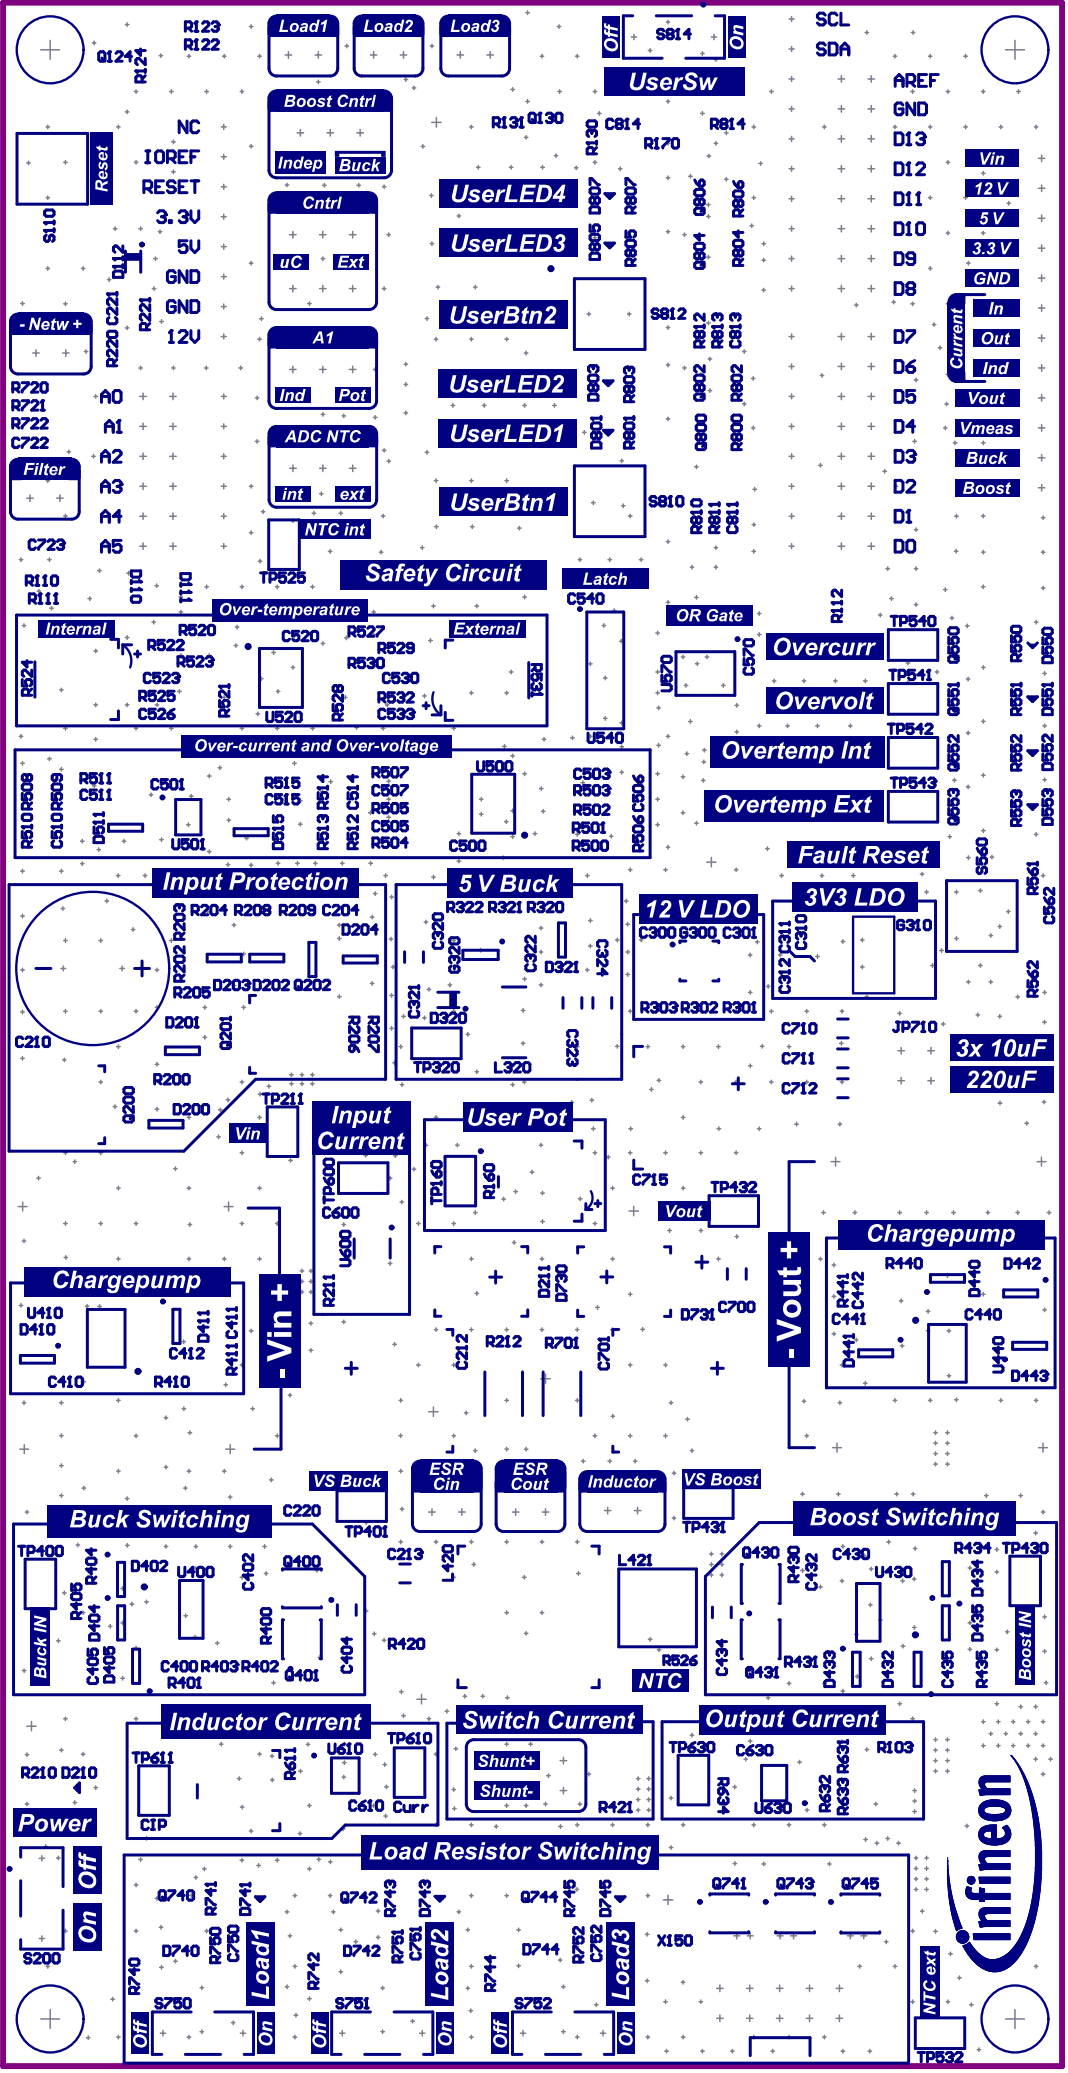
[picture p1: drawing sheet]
<svg xmlns="http://www.w3.org/2000/svg" width="151mm" height="292mm" viewBox="0 0 151 292" stroke-linecap="round" stroke-linejoin="round" font-family="sans-serif">
<g fill="none" stroke="#808080" stroke-width=".21">
<path d="M5.7 7h2.7M6.5 17.9h.5M6.7 17.7v.5M7.1 5.7v2.7M13 6.1h.5M13.3 5.8v.5M16.4 17.9h.5M16.7 17.7v.5M17.7 15.8h.5M17.7 3.5h.5M17.9 3.2v.5M17.9 15.5v.5"/>
<path d="M18.9 12.9h.5M19.2 12.7v.5M22.4 7.9h.5M22.7 7.6v.5M23.9 12.9h.5M24.2 12.7v.5M24.5 19.8v.5M26.4 7.9h.5M26.7 7.7v.5M28.9 12.9h.5M29.1 12.7v.5M31.2 17.9h.7"/>
<path d="M31.4 7.9h.5M31.6 17.5v.8M31.6 7.7v.5M33.9 12.9h.5M34.1 12.7v.5M35.2 3.7h.5M35.4 3.5v.5M36.4 7.9h.5M36.6 7.7v.5M40.2 7.8h.9M40.7 7.3v.9M41.9 18.7h.9"/>
<path d="M42.4 18.3v.9M44.4 7.8h1M44.7 11.6h.5M44.9 7.3v.9M44.9 11.3v.5M46.1 18.7h.9M46.6 18.3v.9M48.7 6.5h.5M48.9 6.2v.5M50.3 18.7h1M50.8 18.3v.9M52.2 7.8h1"/>
<path d="M52.7 7.3v.9M56.5 7.8h.9M56.9 7.3v.9M57 11.2h.5M57.2 11v.5M58.1 12.4h.5M58.4 12.2v.5M60.7 6.5h.5M60.9 17.3h1.3M60.9 6.2v.5M61.6 16.6v1.3M64.5 7.8h.9"/>
<path d="M64.9 7.3v.9M66.2 17.9h.5M66.5 17.7v.5M68.7 7.8h.9M69.1 7.3v.9M72.1 12.6h.5M72.3 12.4v.5M74 19.4h.5M74.2 1.8h.5M74.2 14.3h.5M74.2 19.1v.5M74.4 1.5v.5"/>
<path d="M74.4 14.1v.5M76.2 7.9h.5M76.4 7.7v.5M78.6 3.7h.5M78.7 12.9h.5M78.8 3.5v.5M78.9 12.7v.5M81.2 7.9h.5M81.4 7.7v.5M83.7 12.9h.5M83.9 12.7v.5M84.3 16h.5"/>
<path d="M84.5 15.7v.5M89 5.2h.8M89.4 4.8v.8M91.4 7.1h.5M91.7 6.9v.5M94 14.3h.5M94 3.1h.5M94.2 2.9v.5M94.2 14.1v.5M94.2 20v.5M98.8 16h.5M98.8 7.5h.5"/>
<path d="M99.1 7.3v.5M99.1 15.7v.5M100.3 5.2h.8M100.7 4.8v.8M100.7 8.4h.5M101 8.1v.5M101 20v.5M102.2 18.7h.5M102.4 18.5v.5M106.1 17.9h.5M106.3 17.7v.5M108.6 12.9h.5"/>
<path d="M108.8 12.7v.5M111.3 19.6h.7M111.3 15.4h.7M111.3 11.1h.7M111.3 6.9h.7M111.3 2.7h.7M111.7 2.3v.7M111.7 6.6v.7M111.7 10.8v.7M111.7 15v.7M111.7 19.2v.7M116 17.9h.5"/>
<path d="M116.3 17.7v.5M118.2 19.6h.9M118.2 15.4h.9M118.2 11.1h.9M118.7 10.7v.9M118.7 14.9v.9M118.7 19.1v.9M122 4.6h.5M122.3 4.3v.5M122.4 19.6h.9M122.4 15.4h.9M122.4 11.1h.9"/>
<path d="M122.9 10.7v.9M122.9 14.9v.9M122.9 19.1v.9M126 17.9h.5M126 7.9h.5M126.2 7.7v.5M126.2 17.7v.5M128.5 12.9h.5M128.5 4.6h.5M128.7 12.7v.5M128.8 4.3v.5M131 17.9h.5"/>
<path d="M131 7.9h.5M131.2 7.7v.5M131.2 17.7v.5M133.4 12.9h.5M133.7 12.7v.5M135.9 17.9h.5M135.9 7.9h.5M136.2 7.7v.5M136.2 17.7v.5M138.4 12.9h.5M138.7 12.7v.5M140.9 17.9h.5"/>
<path d="M141.2 17.7v.5M141.8 7h2.7M143.2 5.7v2.7M143.4 12.9h.5M143.7 12.7v.5M145.9 17.9h.5M146.1 17.7v.5M3.8 23h.5M4 22.7v.5M6.5 27.9h.5M6.5 37.9h.5M6.7 27.6v.5"/>
<path d="M6.7 37.6v.5M9 22.9h.5M9.2 22.6v.5M11.5 37.9h.5M11.7 37.6v.5M15.2 39.4h.4M15.4 39.2v.5M16 32.3h.5M16.2 32v.5M18.9 22.9h.5M19.2 22.6v.5M19.6 32.3h.5"/>
<path d="M19.8 32v.5M21.7 36.5h.5M21.9 36.2v.5M22.3 32.7h.5M22.6 32.4v.5M24.2 20h.5M24.2 24.2h.5M24.5 24v.5M31.2 26.3h.7M31.2 39h.7M31.2 22.1h.7M31.2 34.8h.7"/>
<path d="M31.2 30.6h.7M31.6 21.8v.7M31.6 26v.7M31.6 30.2v.7M31.6 34.4v.8M31.6 38.7v.7M35.2 37.1h.5M35.2 20.6h.5M35.4 20.4v.5M35.4 36.9v.5M40.2 26.1h.5M40.5 25.9v.5"/>
<path d="M40.9 33.1h.9M41.3 32.7v.9M45.1 33.1h.9M45.3 36.5h.5M45.5 26.1h.5M45.5 32.7v.9M45.5 36.2v.5M45.7 25.9v.5M49.3 33.1h.9M49.7 32.7v.9M50.3 26.1h.5M50.6 25.9v.5"/>
<path d="M53.9 26.3h.5M54.2 26.1v.5M54.6 33.1h.5M54.8 32.9v.5M59.4 20.7h.5M59.6 20.4v.5M60.6 27.6h.5M60.7 34.4h.5M60.8 27.3v.5M60.9 34.1v.5M64.5 30.5h.5M64.7 30.2v.5"/>
<path d="M67.2 23.6h.5M67.5 23.4v.5M71.8 23.6h.5M72.1 23.4v.5M76.3 23.6h.5M76.5 23.4v.5M78.2 22h.5M78.4 21.7v.5M81 23.7h.5M81.3 23.4v.5M83.6 33.5h.5M83.7 22.9h.5"/>
<path d="M83.9 33.3v.5M83.9 22.6v.5M87.2 23.8h.5M87.5 23.6v.5M94 32.7h.5M94 20.2h.5M94 25.1h.5M94.2 24.8v.5M94.2 32.4v.5M96.3 33.1h.5M96.5 32.9v.5M97.1 24.9h.5"/>
<path d="M97.4 24.6v.5M99.7 36.3h.5M99.7 30.5h.5M99.7 28.9h.5M99.7 22h.5M99.9 28.6v.5M99.9 30.3v.5M99.9 36v.5M100 21.8v.5M100.7 20.2h.5M102.2 25.3h.5M102.4 25v.5"/>
<path d="M105.8 31.8h.5M106 31.6v.5M106.1 27.9h.5M106.3 27.6v.5M107 23.1h.5M107.3 22.8v.5M107.5 34.4h.5M107.5 36.7h.5M107.7 34.1v.5M107.7 36.5v.5M111.3 36.5h.7M111.3 32.3h.7"/>
<path d="M111.3 23.8h.7M111.3 28h.7M111.7 23.5v.7M111.7 27.7v.7M111.7 31.9v.7M111.7 36.1v.7M118.2 36.5h.9M118.2 32.3h.9M118.2 23.8h.9M118.2 28h.9M118.7 23.4v.9M118.7 27.6v.9"/>
<path d="M118.7 31.8v.9M118.7 36v.9M122.4 36.5h.9M122.4 32.3h.9M122.4 23.8h.9M122.4 28h.9M122.9 23.4v.9M122.9 27.6v.9M122.9 31.8v.9M122.9 36v.9M131 27.9h.5M131 37.9h.5"/>
<path d="M131.2 27.6v.5M131.2 37.6v.5M133.4 32.9h.5M133.4 22.9h.5M133.7 22.6v.5M133.7 32.6v.5M135.9 27.9h.5M136.2 27.6v.5M136.3 37.1h.5M136.6 36.9v.5M138.4 32.9h.5M138.4 24.4h.5"/>
<path d="M138.7 32.6v.5M138.7 24.2v.5M142 28.7h.5M142.3 28.4v.5M146.5 39.2h.9M146.5 35h.9M146.5 30.8h.9M146.5 26.6h.9M146.5 22.3h.9M146.9 21.9v.9M146.9 26.1v.9M146.9 30.3v.9"/>
<path d="M146.9 34.6v.9M146.9 38.8v.9M2.9 42.8h.5M3.2 42.6v.5M4.6 49.8h.9M5.1 49.3v1M8.8 49.8h.9M9 42.9h.5M9.2 42.6v.5M9.3 49.3v1M11.9 49.6h.5M12.1 49.3v.5"/>
<path d="M13.3 55.9h.5M13.5 55.7v.5M17.7 46.3h.5M17.9 46v.5M19.6 51.9h.5M19.7 55.9h.9M19.8 51.7v.5M20.2 55.5v.9M20.2 59.7v.9M21.5 40.7h.5M21.7 40.5v.5M22.5 45.4h.5"/>
<path d="M22.8 45.1v.5M23.9 55.9h1M24.2 51.9h.5M24.4 55.5v.9M24.4 59.7v.9M24.5 51.7v.5M28.8 51.9h.5M29.1 51.7v.5M31.2 55.9h.7M31.2 47.5h.7M31.2 43.3h.7M31.6 42.9v.7"/>
<path d="M31.6 47.1v.7M31.6 55.6v.7M31.6 59.8v.7M33.7 51.9h.5M33.9 51.7v.5M36 56.1h.5M36.3 55.9v.5M36.4 47.9h.5M36.6 47.6v.5M36.6 45h.5M36.9 44.7v.5M40.9 52.1h.9"/>
<path d="M40.9 40.7h.9M41.3 40.3v.9M41.3 51.7v.9M43.4 42.8h.5M43.6 42.6v.5M45.1 52.1h.9M45.1 40.7h.9M45.3 58.5h.5M45.5 40.3v.9M45.5 51.7v.9M45.5 58.2v.5M48.2 58.7h.5"/>
<path d="M48.5 58.4v.5M49.3 52.1h.9M49.3 40.7h.9M49.7 40.3v.9M49.7 51.7v.9M52.7 58.9h.5M52.7 52.1h.5M52.9 51.9v.5M52.9 58.6v.5M53.9 40.7h.5M54.2 40.5v.5M57 51.4h.5"/>
<path d="M57 54.2h.5M57 58.3h.5M57.2 51.1v.5M57.2 54v.5M57.2 58v.5M60 44.9h.5M60.2 44.7v.5M61.3 47.9h.5M61.5 47.6v.5M61.5 40.5h.5M61.8 40.3v.5M63.6 57.2h.5"/>
<path d="M63.9 56.9v.5M66.2 47.9h.5M66.5 47.6v.5M66.8 40.5h.5M67 40.3v.5M68.1 57.2h.5M68.3 56.9v.5M71.2 47.9h.5M71.5 47.6v.5M73.7 57.2h.5M74 49.8h.5M74 56.9v.5"/>
<path d="M74.2 49.6v.4M78 57.2h.5M78.2 56.9v.5M82.8 44.3h.5M83.1 44.1v.5M83.7 52.8h.5M83.9 52.6v.5M88.5 44.3h.5M88.7 44.1v.5M94 59.1h.5M94 46.2h.5M94 51.5h.5"/>
<path d="M94.2 46v.5M94.2 51.2v.5M94.2 58.8v.5M96.3 51.9h.5M96.5 51.7v.5M98.6 52.8h.5M98.8 52.6v.5M99.7 45.6h.5M99.9 50.6h.5M99.9 55.1h.5M99.9 45.3v.5M100.1 50.4v.5"/>
<path d="M100.1 54.9v.5M101.1 47.9h.5M101.3 47.6v.5M104.7 57h.5M104.7 49.6h.5M105 49.3v.5M105 56.7v.5M106 53.4h.5M106.2 53.1v.5M107.5 40.9h.5M107.7 40.7v.5M111.3 40.7h.7"/>
<path d="M111.3 55.9h.7M111.3 47.5h.7M111.3 51.7h.7M111.7 40.4v.7M111.7 47.1v.7M111.7 51.3v.8M111.7 55.6v.7M111.7 59.8v.7M115.7 53h.5M115.9 52.7v.5M118.2 40.7h.9M118.2 55.9h.9"/>
<path d="M118.2 47.5h.9M118.2 51.7h.9M118.7 40.3v.9M118.7 47v.9M118.7 51.2v1M118.7 55.5v.9M118.7 59.7v.9M120.5 43h.5M120.8 42.8v.5M122.4 40.7h.9M122.4 55.9h.9M122.4 47.5h.9"/>
<path d="M122.4 51.7h.9M122.9 40.3v.9M122.9 47v.9M122.9 51.2v1M122.9 55.5v.9M122.9 59.7v.9M125.8 42.6h.5M126.1 42.4v.5M128.5 42.9h.5M128.7 42.6v.5M129 53.6h.5M129.2 53.4v.5"/>
<path d="M131.5 45.8h.5M131.7 45.5v.5M132.3 49.1h.5M132.6 48.8v.5M133.3 57h.5M133.4 42.9h.5M133.4 52.8h.5M133.5 56.8v.5M133.7 42.6v.5M133.7 52.6v.5M146.5 51.9h.9M146.5 56.1h.9"/>
<path d="M146.5 47.7h.9M146.5 43.5h.9M146.9 43v.9M146.9 47.2v.9M146.9 51.5v.9M146.9 55.7v.9M146.9 59.9v.9M2.7 79h.5M3 78.7v.5M3.8 70.3h.9M4.2 69.8v.9M6.5 67.8h.5"/>
<path d="M6.7 79h.5M6.7 67.6v.5M7 78.7v.5M8 70.3h.9M8.4 69.8v.9M9 72.8h.5M9.2 72.6v.5M9.5 63.7h.5M9.7 63.5v.5M12.9 64.4h.5M13.2 64.1v.5M19.7 72.8h.9"/>
<path d="M19.7 68.6h.9M19.7 64.4h.9M19.7 77.1h.9M19.7 60.2h.9M20.2 63.9v.9M20.2 68.1v1M20.2 72.4v.9M20.2 76.6v.9M23.9 72.8h1M23.9 68.6h1M23.9 64.4h1M23.9 77.1h1"/>
<path d="M23.9 60.2h1M24.4 63.9v.9M24.4 68.1v1M24.4 72.4v.9M24.4 76.6v.9M31.2 72.8h.7M31.2 68.6h.7M31.2 64.4h.7M31.2 77.1h.7M31.2 60.2h.7M31.6 64v.7M31.6 68.2v.8"/>
<path d="M31.6 72.5v.7M31.6 76.7v.7M35.2 68.6h.5M35.2 75.2h.5M35.4 68.4v.5M35.4 74.9v.5M36 62.3h.5M36.3 62v.5M36.4 79.2h.5M36.7 78.9v.5M36.9 72.2h.5M37.1 71.9v.5"/>
<path d="M40.9 66.1h.9M41.1 73.5h.5M41.3 65.6v.9M41.3 73.2v.5M44 72.4h.5M44.3 72.2v.5M45.1 69.7h.5M45.1 66.1h.9M45.3 69.4v.5M45.5 65.6v.9M46.3 77.8h.5M46.6 77.5v.5"/>
<path d="M47.8 72.4h.5M48.1 72.2v.5M49.3 66.1h.9M49.8 65.6v.9M53.5 77.9h.5M53.8 77.6v.5M53.8 72.8h.5M53.9 63.5h.5M54 72.6v.5M54.2 63.3v.5M54.6 65.1h.5M54.8 64.8v.5"/>
<path d="M59.3 77.3h.5M59.6 77v.5M60 63.8h.5M60.2 63.6v.5M61.3 67.8h.5M61.3 74.3h.5M61.5 67.6v.5M61.6 74.1v.5M66.2 67.8h.5M66.4 74.3h.5M66.5 67.6v.5M66.6 74.1v.5"/>
<path d="M71.2 67.8h.5M71.5 67.6v.5M73 74.5h.5M73.3 74.3v.5M81.5 79h.5M81.8 78.7v.5M82.2 61h.5M82.4 60.7v.5M83.4 70.9h.5M83.7 70.7v.5M85.8 79h.5M86 78.7v.5"/>
<path d="M87.4 65h.5M87.7 71.3h.5M87.7 64.8v.5M87.9 71.1v.5M88.6 72.8h.5M88.9 72.6v.5M90.2 79h.5M90.4 78.7v.5M94 76.4h.5M94.2 76.2v.5M97.6 79.8v.5M98 65.9h.5"/>
<path d="M98.2 65.6v.5M100.7 77.3h.5M101 77v.5M101 79.8v.5M106 60.4h.5M106.1 77.8h.5M106.1 74h.5M106.2 69h.5M106.2 60.1v.5M106.3 77.5v.5M106.3 73.8v.5M106.4 68.8v.5"/>
<path d="M111.3 72.8h.7M111.3 68.6h.7M111.3 64.4h.7M111.3 77.1h.7M111.3 60.2h.7M111.7 64v.7M111.7 68.2v.8M111.7 72.5v.7M111.7 76.7v.7M115.5 65.6h.5M115.7 65.4v.5M118.2 72.8h.9"/>
<path d="M118.2 68.6h.9M118.2 64.4h.9M118.2 77.1h.9M118.2 60.2h.9M118.7 63.9v.9M118.7 68.1v1M118.7 72.4v.9M118.7 76.6v.9M122.4 72.8h.9M122.4 68.6h.9M122.4 64.4h.9M122.4 77.1h.9"/>
<path d="M122.4 60.2h.9M122.9 63.9v.9M122.9 68.1v1M122.9 72.4v.9M122.9 76.6v.9M124.5 66.5h.5M124.8 66.2v.5M125.2 80v.5M126.1 68.6h.5M126.4 68.4v.5M128.8 62.3h.5M129 74.7h.5"/>
<path d="M129 62v.5M129.2 74.5v.5M129.2 80v.5M133.1 60.4h.5M133.3 60.1v.5M134.4 62.5h.5M134.6 77.8h.5M134.7 72.8h.5M134.7 62.2v.5M134.9 77.5v.5M134.9 72.6v.5M138.4 72.8h.5"/>
<path d="M138.4 77.9h.5M138.4 62.5h.5M138.7 72.6v.5M138.7 62.2v.5M138.7 77.6v.5M146.5 60.4h.9M146.5 68.8h.9M146.5 64.6h.9M146.9 77.9h.5M146.9 73h.5M146.9 64.1v.9M146.9 68.4v.9"/>
<path d="M147.1 72.8v.5M147.1 77.6v.5M3.1 88.2h.5M3.4 88v.5M5.2 83.4h.5M5.5 83.1v.5M7 85.8h.5M7.3 85.6v.5M8.4 97.3h.5M8.7 97.1v.5M12.4 84.4h.5M12.7 84.2v.5"/>
<path d="M13.3 91.8h.5M13.3 99.4h.5M13.5 91.6v.5M13.5 99.2v.5M13.8 80.5h.5M14 80.3v.5M17.7 99.4h.5M17.7 89.9h.5M17.9 80.9h.5M17.9 89.7v.5M17.9 99.2v.5M18.1 80.6v.5"/>
<path d="M21.4 87.8h.5M21.4 97.8h.5M21.7 87.5v.5M21.7 97.5v.5M21.8 82.6h.5M21.9 99.4h.5M22.1 82.4v.5M22.1 99.2v.5M25.1 97.5h.5M25.3 86.3h.5M25.3 84.2h.5M25.3 92.5h.5"/>
<path d="M25.3 97.3v.5M25.5 84v.5M25.5 86.1v.5M25.5 92.2v.5M28.9 82.8h.5M29.1 82.5v.5M29.3 92.5h.5M29.5 92.2v.5M31.4 98.4h.5M31.6 98.1v.5M33 91.1h.5M33.2 88.5h.5"/>
<path d="M33.3 90.8v.5M33.4 88.2v.5M33.9 82.8h.5M34.1 82.5v.5M36.6 95.7h.5M36.9 95.5v.5M38.3 92.1h.5M38.6 91.8v.5M38.9 82.8h.5M39 97.5h.5M39.1 82.5v.5M39.2 97.3v.5"/>
<path d="M41.1 94.2h.5M41.3 89.7h.5M41.3 93.9v.5M41.5 89.5v.5M43.8 82.8h.5M44.1 82.5v.5M45.3 90.8h.5M45.5 90.5v.5M48.5 98.4h.4M48.6 90h.5M48.7 98.1v.5M48.9 89.7v.5"/>
<path d="M52.5 89.5h.5M52.5 86.3h.5M52.7 86.1v.5M52.7 89.3v.5M54.4 99.4h.5M54.6 99.2v.5M55 95.6h.5M55 91h.5M55.2 90.8v.5M55.2 95.4v.5M59.6 98.2h.5M59.9 97.9v.5"/>
<path d="M60.5 90.4h.5M60.7 90.1v.5M60.9 85.5h.5M61.1 85.3v.5M66.2 97.8h.5M66.5 97.5v.5M67 85.5h.5M67.2 85.3v.5M71.2 97.8h.5M71.5 97.5v.5M71.8 94.8h.5M72.1 94.5v.5"/>
<path d="M73.7 84.2h.5M74 84v.5M75 97.5h.5M75.3 97.3v.5M83 93.7h.5M83.3 93.4v.5M84.9 88.2h.5M85.1 95.6h.5M85.2 88v.5M85.4 95.4v.5M86.4 86.1h.5M86.6 85.9v.5"/>
<path d="M87.4 90.5h.5M87.6 90.2v.5M92.5 94.8h.5M92.5 97.8h.5M92.5 89.3h.5M92.6 99.9h.5M92.8 89.1v.5M92.8 94.5v.5M92.8 97.5v.5M92.9 99.6v.5M94 85h.5M94 96.5h.5"/>
<path d="M94.2 84.7v.5M94.2 96.2v.5M96.1 92.7h.5M96.3 92.4v.5M96.5 96.7h.5M96.8 96.5v.5M97.3 80h.5M98 84.3h.5M98.1 93.6h.5M98.2 84v.5M98.3 93.4v.5M99.5 92.7h.5"/>
<path d="M99.7 92.4v.5M100.7 80h.5M101.8 96.7h.5M102 96.5v.5M103.7 99.5h.5M103.9 99.3v.5M106.8 89.5h.5M106.8 86.6h.5M107.1 86.3v.5M107.1 89.3v.5M108.9 96.1h.5M109.2 95.8v.5"/>
<path d="M113.2 96.1h.5M113.4 95.8v.5M117.6 96.1h.5M117.8 95.8v.5M121.8 96.1h.5M122 95.8v.5M123.9 86.8h.5M124.2 86.5v.5M125 80.2h.5M125.5 84.4h.5M125.7 84.2v.5M127.8 93.5h.5"/>
<path d="M127.8 96.3h.5M128.1 93.3v.5M128.1 96v.5M129 85.3h.5M129 80.2h.5M129.2 85v.5M131.9 94.8h.5M132.2 94.5v.5M133.1 83.2h.5M133.3 82.9v.5M134 87.2h.5M134.3 86.9v.5"/>
<path d="M136.2 88.3h.5M136.3 95.8h.5M136.4 88.1v.4M136.5 95.5v.5M138.4 82.8h.5M138.4 94.2h.5M138.7 82.5v.5M138.7 93.9v.5M145.9 87.8h.5M146.1 87.5v.5M146.9 83h.5M147.1 95h.5"/>
<path d="M147.1 82.7v.5M147.3 94.8v.5M2.7 103.9h.5M2.9 107.7h.5M3 103.6v.5M3.2 107.4v.5M6.7 107.1h.5M7 106.8v.5M8.4 108.5h.5M8.7 108.3v.5M9 102.7h.5M9.2 102.5v.5"/>
<path d="M11.4 118.7h.5M11.6 118.4v.5M13 110.9h.5M13.3 104.3h.5M13.3 110.6v.5M13.5 104.1v.5M13.7 119.9h.5M13.9 119.6v.5M17.3 118.7h.5M17.5 118.4v.5M18.9 102.7h.5M19.2 102.5v.5"/>
<path d="M21.1 112.1h.4M21.3 111.9v.5M22.5 118.5h.5M22.8 118.2v.5M23.9 102.7h.5M24.2 102.5v.5M26.3 116.3h.5M26.6 116.1v.5M26.7 112.3h.5M27 112.1v.5M29.3 109.5h.5M29.5 109.2v.5"/>
<path d="M29.5 119.9v.5M30.7 108.3h.5M31 108.1v.5M32 112.8h.5M32 115.7h.5M32.3 112.5v.5M32.3 115.5v.5M33.9 102.7h.5M34.1 102.5v.5M34.5 118.2h.5M34.8 118v.5M36.1 100.7h.5"/>
<path d="M36.4 100.5v.5M38.9 102.7h.5M39.1 102.5v.5M39.8 112.9h.5M40.1 112.7v.5M41.3 107.7h.5M41.5 107.4v.5M42.1 116.3h.5M42.1 113h.5M42.4 116v.5M42.4 112.7v.5M43.8 102.7h.5"/>
<path d="M44.1 102.5v.5M45.2 111.7h.5M45.5 111.5v.4M46.4 110.3h.5M46.6 110v.5M50 102.6h.5M50.3 102.4v.5M52 114.7h.5M52.2 114.4v.5M53.8 102.7h.5M54 102.5v.5M54.6 112.8h.5"/>
<path d="M54.6 110.2h.5M54.6 115.3h.5M54.8 110v.5M54.8 112.5v.5M54.8 115v.5M63.7 102.7h.5M64 102.5v.5M64.5 117.6h.5M64.7 117.4v.5M67.6 112.8h.5M67.6 114.9h.5M67.9 112.5v.5"/>
<path d="M67.9 114.6v.5M70.9 105.3h.5M71.1 105v.5M71.2 115.9h.5M71.4 115.7v.5M72.1 114.4h.5M72.1 106.6h.5M72.1 118h.5M72.3 106.4v.5M72.3 114.1v.5M72.3 117.8v.5M73.7 109.2h.5"/>
<path d="M74 108.9v.5M75.2 117.6h.5M75.5 117.4v.5M76.1 111.2h.5M76.3 111v.5M76.4 114.5h.5M76.5 104.3h.5M76.6 114.2v.5M76.7 104.1v.5M80.5 104.1h.5M80.7 103.8v.5M81.2 117.7h.5"/>
<path d="M81.4 117.5v.5M82 110.4h.5M82.2 110.2v.5M83 103.9h.5M83.3 103.6v.5M85.1 101.3h.5M85.4 101.1v.5M86 118h.5M86.2 117.7v.5M87.4 105.4h.5M87.4 109h.5M87.4 102h.5"/>
<path d="M87.7 101.7v.5M87.7 105.1v.5M87.7 108.7v.5M92.5 116.3h.5M92.5 112.8h.5M92.5 109.2h.5M92.6 105.2h.5M92.8 108.9v.5M92.8 112.5v.5M92.8 116.1v.5M92.9 104.9v.5M94 103.9h.5"/>
<path d="M94 119.5h.5M94.2 103.6v.5M94.2 119.3v.5M96.1 114.7h.5M96.1 109.6h.5M96.3 109.3v.5M96.3 114.4v.5M96.6 106.3h.5M96.9 106.1v.5M97.1 101.8h.5M97.4 101.5v.5M98 116.1h.5"/>
<path d="M98.2 115.9v.5M98.9 110.1h.5M99 107.5h.5M99.1 105.8h.5M99.2 109.8v.5M99.3 107.2v.5M99.3 105.6v.5M103.7 103.2h.5M103.9 103v.5M106.8 102.4h.5M107.1 102.2v.5M108 119.7h.5"/>
<path d="M108.2 119.5v.5M110.8 102.4h.5M111.1 102.2v.5M115.1 102.4h.5M115.3 102.2v.5M119.7 102.4h.5M119.9 102.2v.5M128.5 102.7h.5M128.7 102.5v.5M133.7 118h.5M134 117.8v.5M134.4 110.1h.5"/>
<path d="M134.6 109.8v.5M136.3 111h.5M136.3 103.4h.5M136.5 103.2v.5M136.5 110.8v.5M138.4 101.8h.5M138.4 109.4h.5M138.4 117.2h.5M138.7 101.5v.5M138.7 109.1v.5M138.7 116.9v.5M145.9 117.7h.5"/>
<path d="M146.1 117.5v.5M147.1 102.4h.5M147.1 110h.5M147.3 102.2v.5M147.3 109.8v.5M2.9 136.8h.5M2.9 129.2h.5M2.9 122.9h.5M3.2 122.6v.5M3.2 129v.5M3.2 136.6v.5M8.4 122.9h.5"/>
<path d="M8.6 136.6h.7M8.6 128.2h.5M8.7 122.6v.5M8.9 127.9v.5M8.9 136.3v.7M9 132.7h.5M9.2 132.4v.5M11.4 121.8h.5M11.6 121.6v.5M14 132.7h.5M14.2 132.4v.5M14.8 127.1h.5"/>
<path d="M15.1 126.9v.5M16.4 123.5h.5M16.7 123.3v.5M16.9 136.6h.7M17.2 136.3v.7M18.5 131.1h.5M18.8 130.9v.5M20.2 123.5h.5M20.5 123.3v.5M21.9 136.8h.5M22.1 136.6v.5M23.9 132.7h.5"/>
<path d="M24.2 132.4v.5M29.1 128.6h.5M29.3 120.2h.5M29.3 128.4v.5M31.9 122h.5M32.2 121.7v.5M32.7 130.5h.5M32.7 139.1h.5M33 130.3v.5M33 138.8v.5M34.1 134.6h.5M34.4 134.3v.5"/>
<path d="M35.2 122.1h.5M35.4 121.8v.5M39 121.8h.5M39.2 121.5v.5M41.7 121.8h.5M42 121.5v.5M44.2 121.8h.5M44.5 121.5v.5M47.6 132.4h.5M47.6 130.5h.5M47.9 130.3v.5M47.9 132.2v.5"/>
<path d="M48 121.8h.5M48.3 121.5v.5M52 121.8h.5M52.2 129.4h.5M52.2 138.7h.5M52.3 121.5v.5M52.5 129.1v.5M52.5 138.5v.5M52.7 126.1h.5M52.9 125.8v.5M54.1 123.5h.5M54.4 123.3v.5"/>
<path d="M54.9 132.5h.5M55 126.6h.5M55.1 132.2v.5M55.2 136.4h.5M55.2 126.3v.5M55.4 136.2v.5M59.8 130.1h.5M60.1 129.8v.5M60.3 139.6h.5M60.5 139.3v.5M60.9 123.7h.5M61.1 123.5v.5"/>
<path d="M63.2 139h.5M63.5 138.7v.5M63.7 132.7h.5M64 132.4v.5M64.5 121.5h.5M64.7 121.2v.5M67.5 134.1h.5M67.8 133.8v.5M70.7 121h.5M71 120.8v.5M73.7 138.1h.5M74 137.9v.5"/>
<path d="M76.1 139h.5M76.1 134.3h.5M76.1 130.9h.5M76.3 130.7v.5M76.3 134.1v.5M76.3 138.7v.5M82.6 123.5h.5M82.6 136.8h.5M82.8 123.3v.5M82.8 136.6v.5M83 133.5h.5M83 129.9h.5"/>
<path d="M83.3 129.6v.5M83.3 133.2v.5M86.8 132.6h.5M87.1 132.4v.5M88.1 127.1h.5M88.3 130.4h.5M88.3 137.5h.5M88.3 134.3h.5M88.3 126.9v.5M88.5 130.1v.5M88.5 134.1v.5M88.5 137.2v.5"/>
<path d="M88.6 122.7h.5M88.9 122.5v.5M90.2 132.6h.5M90.4 132.4v.5M93.6 122.7h.5M93.9 122.5v.5M99.7 121.6h1.3M100.3 121v1.3M103.6 122.7h.5M103.8 122.5v.5M105.6 134.7h.5M105.8 134.5v.5"/>
<path d="M105.8 139.8v.5M106.6 132.9h.5M106.8 132.6v.5M108.1 139.2h.5M108.3 138.9v.5M109.8 134.7h.5M110 123.5h.5M110 134.5v.5M110.2 123.3v.5M115.1 134.9h.5M115.3 134.7v.5M115.7 123.5h.5"/>
<path d="M115.9 123.3v.5M118.6 132.8h.5M118.9 132.6v.5M120.1 123.5h.5M120.4 123.3v.5M121.4 132.6h.5M121.4 136.4h.5M121.6 132.4v.5M121.6 136.2v.5M129.8 123.3h.5M130.1 123.1v.5M130.4 125.9h.5"/>
<path d="M130.7 125.6v.5M131.3 136.2h.5M131.5 136v.5M132.5 134.1h.5M132.8 133.8v.5M134.7 125.9h.5M134.7 132.4h.5M134.9 125.6v.5M134.9 132.2v.5M136.3 138.5h.5M136.3 121h.5M136.6 120.7v.5"/>
<path d="M136.6 138.3v.5M138 125.6h.5M138 136.2h.5M138.3 125.4v.5M138.3 136v.5M139.5 138.5h.5M139.5 132h.5M139.7 120.9h.5M139.8 131.7v.5M139.8 138.3v.5M139.9 120.7v.5M140.8 130.7h.5"/>
<path d="M141 130.5v.5M142 128.6h.5M142.2 128.4v.5M146.9 123.5h.5M147.1 123.3v.5M147.3 139.8v.5M2.9 149.3h.5M2.9 142.8h.5M3.2 142.5v.5M3.2 149.1v.5M8.8 149.5h.5M9 142.7h.5"/>
<path d="M9.1 149.3v.5M9.2 142.4v.5M14 142.7h.5M14 152.7h.5M14.2 142.4v.5M14.2 152.4v.5M16 156.1h.5M16.2 155.9v.5M16.4 147.7h.5M16.7 147.4v.5M18.9 142.7h.5M19.2 142.4v.5"/>
<path d="M21.9 142.1h.5M21.9 150.1h.5M21.9 156.5h.5M22.1 141.9v.5M22.1 149.9v.5M22.1 156.2v.5M26.4 157.6h.5M26.7 157.4v.5M28.6 142.1h.5M28.6 146.3h.5M28.9 141.9v.5M28.9 146.1v.5"/>
<path d="M30.8 156.6h.5M31.1 156.3v.5M31.9 155.2h.5M32.2 154.9v.5M33.9 152.7h.5M34.1 142.1h.5M34.1 152.4v.5M34.4 141.9v.5M36.4 157.6h.5M36.4 154.4h.5M36.6 157.4v.5M36.7 154.1v.5"/>
<path d="M37.7 153.2h.5M37.9 153v.5M40.9 152.9h.5M40.9 151.6h.5M41.1 151.4v.5M41.1 152.6v.5M42.3 152.9h.5M42.3 151.6h.5M42.6 151.4v.5M42.6 152.6v.5M43.8 152.9h.5M43.8 151.6h.5"/>
<path d="M44.1 151.4v.5M44.1 152.6v.5M47.6 140.6h.5M47.9 140.4v.5M55 145.1h.5M55 140.4h.5M55.2 140.2v.5M55.2 144.8v.5M55.4 149.9h.5M55.7 149.7v.5M56.3 147.7h.5M56.5 153h.5"/>
<path d="M56.5 147.4v.5M56.7 143.4h.5M56.7 152.8v.5M56.9 143.1v.5M59.6 143.6h.5M59.9 143.4v.5M61.3 157.6h.5M61.5 157.4v.5M63.7 142.7h.5M64 142.4v.5M65.7 145.9h.5M66 145.7v.5"/>
<path d="M67 151.2h.5M67.2 151v.5M72.1 150.4h.5M72.1 153h.5M72.3 150.1v.5M72.3 152.8v.5M73.5 142.5h.5M73.5 147.2h.5M73.7 152.7h.5M73.8 142.3v.5M73.8 146.9v.5M74 152.4v.5"/>
<path d="M79.2 156.7h.5M79.5 156.4v.5M80.4 155.5h.5M80.6 155.3v.5M81.2 147.7h.5M81.4 147.4v.5M83.2 155.2h.5M83.4 159.2h.5M83.5 155v.5M83.7 159v.5M86.8 147.6h.5M87.1 147.4v.5"/>
<path d="M88.6 142.7h.5M88.7 159.2h.5M88.9 142.4v.5M89 159v.5M91.1 147.7h.5M91.4 147.4v.5M91.6 153.7h.5M91.9 153.4v.5M92.7 152.4h.5M92.9 152.2v.5M93.6 142.7h.5M93.9 142.4v.5"/>
<path d="M96.1 147.7h.5M96.1 157.6h.5M96.4 147.4v.5M96.4 157.4v.5M98.6 142.7h.5M98.6 152.7h.5M98.8 142.4v.5M98.8 152.4v.5M101.1 147.7h.5M101.1 159.2h.5M101.3 147.4v.5M101.4 159v.5"/>
<path d="M103.6 142.7h.5M103.6 152.7h.5M103.8 142.4v.5M103.8 152.4v.5M105.6 140h.5M105.6 150.4h.5M105.8 150.1v.5M106.8 159.2h.5M107.1 159v.5M107.3 147.6h.5M107.5 147.4v.5M108.6 142.7h.5"/>
<path d="M108.6 152.7h.5M108.8 142.4v.5M108.8 152.4v.5M111 147.7h.5M111.3 147.4v.5M112.1 158.6h.5M112.4 158.4v.5M113.5 142.7h.5M113.5 152.7h.5M113.8 142.4v.5M113.8 152.4v.5M118.2 158.6h.5"/>
<path d="M118.4 147.2h.5M118.5 158.4v.5M118.5 142.7h.5M118.5 152.7h.5M118.7 146.9v.5M118.8 142.4v.5M118.8 152.4v.5M122 140.6h.5M122.3 140.4v.5M126.6 143h.5M126.6 152.5h1M126.6 148.2h1"/>
<path d="M126.9 142.7v.5M127.1 147.8v.9M127.1 152v.9M130.9 152.5h.9M130.9 148.2h.9M131.3 147.8v.9M131.3 152v.9M132.8 144.5h.5M133 144.2v.5M137.7 143.2h.5M137.9 142.9v.5M140.8 143.4h.5"/>
<path d="M140.8 155.6h.5M141 143.1v.5M141 155.4v.5M143.3 140.6h.5M143.5 140.4v.5M144.6 158.5h.5M144.8 158.2v.5M147 155.5h.5M147.1 144.2h.5M147.1 140h.5M147.3 155.2v.5M147.3 144v.5"/>
<path d="M2.6 170.2h1.2M3.1 175.1h.5M3.2 169.6v1.2M3.4 174.8v.5M5.2 166.2h.5M5.4 166v.5M9 162.6h.5M9 172.6h.5M9 177.4h.5M9.2 162.4v.5M9.2 172.4v.5M9.3 177.2v.5"/>
<path d="M10.3 163.9h.5M10.6 163.6v.5M14 162.6h.5M14 172.6h.5M14.2 162.4v.5M14.2 172.4v.5M16.4 177.6h.5M16.4 167.6h.5M16.7 167.4v.5M16.7 177.4v.5M18.9 172.6h.5M19.2 172.4v.5"/>
<path d="M24.5 164.9h.5M24.7 164.6v.5M26.4 177.6h.5M26.4 167.6h.5M26.5 172.8h.5M26.7 167.4v.5M26.7 177.4v.5M26.8 172.5v.5M30.6 160.4h.5M30.8 160.1v.5M31.4 177.6h.5M31.6 170.2h1.3"/>
<path d="M31.6 177.4v.5M32.2 169.6v1.2M33.9 162.6h.5M33.9 172.6h.5M34.1 162.4v.5M34.1 172.4v.5M36.4 177.6h.5M36.4 167.6h.5M36.6 167.4v.5M36.6 177.4v.5M38.9 172.6h.5M39.1 172.4v.5"/>
<path d="M40.7 163.7h.5M41 163.5v.5M42.3 179.3h.5M42.6 179.1v.5M43.6 179.3h.5M43.9 179.1v.5M48.2 172.8h.5M48.5 172.5v.5M51.3 163h.5M51.6 162.8v.5M54.8 166.2h.5M54.8 178.2h.5"/>
<path d="M55 166v.5M55 178v.5M55.5 163h.5M55.8 162.8v.5M56.4 169.6h.5M56.7 169.3v.5M58.1 164.9h.5M58.4 164.7v.5M58.8 172.6h.5M59 172.4v.5M59.8 161.6h.5M60.1 161.3v.5"/>
<path d="M61.3 167.6h.5M61.5 167.4v.5M63.7 172.6h.5M64 172.4v.5M64.3 161.6h.5M64.5 161.3v.5M66.2 177.6h.5M66.5 177.4v.5M66.8 171.1h.5M67 170.8v.5M70.8 169.2h.5M71 168.9v.5"/>
<path d="M72.3 175.3h.5M72.5 168.1h.5M72.5 175v.5M72.7 167.9v.5M74.8 165.4h.5M75 165.1v.5M76.1 161.6h.5M76.2 177.6h.5M76.3 172.3h.5M76.3 168.3h.5M76.3 161.3v.5M76.4 177.4v.5"/>
<path d="M76.5 168.1v.5M76.5 172.1v.5M81.6 169.1h.5M81.8 168.9v.5M83.7 162.6h.5M83.7 172.6h.5M83.9 162.4v.5M83.9 172.4v.5M85.5 163.2h.5M85.8 163v.5M86.2 177.6h.4M86.2 167.6h.4"/>
<path d="M86.4 167.4v.5M86.4 177.4v.5M88.6 162.6h.5M88.7 170.9h1.3M88.9 162.4v.5M89.4 170.2v1.3M93.6 162.6h.5M93.9 162.4v.5M94.2 173.6h.5M94.4 173.4v.4M96.1 167.6h.5M96.4 167.4v.5"/>
<path d="M98.6 162.6h.5M98.6 173.6h.5M98.8 162.4v.5M98.9 173.4v.4M101.1 177.6h.5M101.3 177.4v.5M103.6 162.6h.5M103.7 174.4h.5M103.8 162.4v.5M103.9 174.2v.5M115.5 177.6h.5M115.7 177.4v.5"/>
<path d="M115.9 171.1h.5M116.1 170.8v.5M117.2 163.9h1.3M117.4 178.5h.5M117.6 178.2v.5M117.9 163.3v1.2M120.3 171.1h.5M120.6 170.8v.5M126.6 171.1h.5M126.9 170.8v.5M130.4 171.1h.5M130.7 170.8v.5"/>
<path d="M133.4 179.9h.5M133.6 179.7v.5M134.2 171.1h.5M134.5 170.8v.5M139.1 171.1h.5M139.3 170.8v.5M143.3 171.1h.5M143.5 170.8v.5M145.9 177.6h.5M146.1 177.4v.5M146.3 163.9h1.2M146.9 163.3v1.2"/>
<path d="M147.7 171.1h.5M148 170.8v.5M2.7 184.2h.5M3 183.9v.5M3.1 197.9h.5M3.4 197.6v.5M8.4 197.9h.5M8.7 197.6v.5M11.6 194.9h.5M11.8 194.7v.5M12 184.3h.5M12.3 184v.5"/>
<path d="M13.8 184.3h.5M14.1 184.1v.5M16.4 197.6h.5M16.7 197.3v.5M23.4 199.8v.5M25.7 189.3h.5M25.7 198.7h.5M25.9 189v.5M25.9 198.5v.5M31.6 195.4h.5M31.8 195.1v.5M33.9 192.6h.5"/>
<path d="M34.1 192.3v.5M35.2 187.8h.5M35.4 198.7h.5M35.4 187.5v.5M35.6 198.5v.5M40.7 196.8h.5M40.9 196.6v.5M42.3 182.3h.5M42.3 180.8h.5M42.6 180.5v.5M42.6 182v.5M43.6 190.5h.5"/>
<path d="M43.6 186.7h.5M43.6 182.3h.5M43.6 180.8h.5M43.9 180.5v.5M43.9 182v.5M43.9 186.4v.5M43.9 190.3v.5M48.2 186.5h.5M48.5 186.2v.5M55.4 189.7h.5M55.7 189.4v.5M56.3 197.6h.5"/>
<path d="M56.5 197.3v.5M58.8 192.6h.5M59 192.3v.5M60.5 199.2h1.3M61.1 198.5v1.3M61.3 187.6h.5M61.5 187.3v.5M63.7 192.6h.5M64 192.3v.5M65.5 199.3h.5M65.8 199.1v.5M66.2 187.6h.5"/>
<path d="M66.5 187.3v.5M67 182.5h.5M67.2 182.2v.5M71.2 197.6h.5M71.2 187.6h.5M71.5 187.3v.5M71.5 197.3v.5M76.2 187.6h.5M76.3 194.5h1.3M76.4 187.3v.5M76.9 193.8v1.4M81.2 197.6h.5"/>
<path d="M81.2 187.6h.5M81.4 187.3v.5M81.4 197.3v.5M84 184.5h.5M84.3 184.2v.5M86.2 187.6h.4M86.2 199.8h.5M86.4 187.3v.5M86.4 199.5v.5M88.6 182.6h.5M88.6 192.6h.5M88.9 182.3v.5"/>
<path d="M88.9 192.3v.5M90.4 187.5h.5M90.6 187.3v.5M93.6 192.6h.5M93.9 192.3v.5M94.4 197.9h.5M94.6 197.6v.5M97 200v.5M113.2 197.7h.5M113.4 197.4v.5M117.4 182.9h.5M117.4 188.2h.5"/>
<path d="M117.6 182.6v.5M117.6 187.9v.5M118.2 197.9h.5M118.5 197.6v.5M118.5 192.6h.5M118.8 192.3v.5M120.5 189h.5M120.8 188.8v.5M121.8 195.1h.5M122 194.9v.5M126 197.6h.5M126.2 197.3v.5"/>
<path d="M126.9 183.5h.5M127 189.9h.5M127.1 183.3v.5M127.2 189.6v.5M130.6 187.8h.5M130.6 182.3h.5M130.6 185h.5M130.9 182v.5M130.9 184.8v.5M130.9 187.5v.5M131 197.6h.5M131.2 197.3v.5"/>
<path d="M133.6 187.8h.5M133.6 194.1h.5M133.8 187.5v.5M133.8 193.8v.5M134.7 197.5h.5M134.9 197.2v.5M138.4 182.6h.5M138.7 182.3v.5M140.9 197.6h.5M141.2 197.3v.5M145.9 197.6h.5M146.1 197.3v.5"/>
<path d="M147.1 184.8h.5M147.3 184.5v.5M2.8 204.4h1.3M3.4 203.8v1.3M3.6 213.3h.5M3.8 213.1v.5M8.4 202.5h.5M8.4 206.8h.5M8.4 211h.5M8.7 202.3v.5M8.7 206.5v.5M8.7 210.7v.5"/>
<path d="M10.7 218h.5M11 217.7v.5M11.6 209.9h.5M11.8 209.7v.5M16.4 207.5h.5M16.7 207.3v.5M17.7 211.4h.5M17.7 218h.5M17.9 211.2v.5M18 217.8v.5M18.9 202.6h.5M19.2 202.3v.5"/>
<path d="M23.2 200h.5M23.2 207h.5M23.2 218.2h.5M23.4 206.7v.5M23.4 217.9v.5M25.9 209.9h.5M26.1 209.7v.5M26.4 207.5h.5M26.5 202.1h.5M26.7 207.3v.5M26.8 201.9v.5M27.4 218.2h.5"/>
<path d="M27.6 217.9v.5M31.4 207.5h.5M31.6 207.3v.5M31.8 204.4h1.3M32.2 218.2h.5M32.2 211.2h.5M32.5 203.8v1.3M32.5 211v.5M32.5 217.9v.5M37.1 218.2h.5M37.3 217.9v.5M38 208.8h.5"/>
<path d="M38.3 208.5v.5M38.9 202.6h.5M39.1 202.3v.5M51.4 214.8h.5M51.7 214.5v.5M56.2 202.5h.5M56.3 217.5h.5M56.3 207.5h.5M56.5 212.9h.5M56.5 202.3v.5M56.5 207.3v.5M56.5 217.3v.5"/>
<path d="M56.7 212.6v.5M60.5 213.3h.9M60.9 212.9v.9M61.3 217.5h.5M61.5 217.3v.5M63.7 202.6h.5M64 202.3v.5M64.7 213.3h.9M65.1 212.9v.9M66.2 217.5h.5M66.5 217.3v.5M66.8 204.7h.5"/>
<path d="M67 204.4v.5M71.2 204.4h.5M71.2 217.5h.5M71.5 204.2v.5M71.5 217.3v.5M72.3 213.3h.9M72.7 212.9v.9M74 204.4h.5M74.2 204.2v.5M76.2 217.5h.5M76.4 217.3v.5M76.5 213.3h.9"/>
<path d="M76.9 212.9v.9M81.2 217.5h.5M81.4 217.3v.5M82 206.1h.5M82.3 205.9v.5M83.7 202.6h.5M83.9 202.3v.5M85.3 213.1h.9M85.7 212.6v1M85.8 206.1h.5M86 205.9v.5M88.6 202.6h.5"/>
<path d="M88.9 202.3v.5M89.3 206.1h.5M89.5 213.1h.9M89.6 205.9v.5M89.9 212.6v1M93.6 202.6h.5M93.9 202.3v.5M94.8 207.8h.5M94.8 214.2h.5M95.1 207.6v.5M95.1 213.9v.5M96.7 200.2h.5"/>
<path d="M97.3 204.7h.5M97.6 204.4v.5M100.1 219.2h.5M100.3 219v.5M101.6 219.2h.5M101.8 219v.5M112.9 210.8h.5M113.2 210.5v.5M113.5 202.6h.5M113.8 202.3v.5M117.4 204.2h1.3M118 210.8h.5"/>
<path d="M118.1 203.6v1.3M118.3 210.5v.5M118.6 218.2h.5M118.9 217.9v.5M121.7 219.5h.5M121.9 219.3v.5M125.1 217.5h.5M125.3 217.3v.5M126.2 210.8h.5M126.5 210.5v.5M128.5 210.8h.5M128.8 210.5v.5"/>
<path d="M128.8 218.5h.5M129.1 218.2v.5M131.7 202.1h.5M131.7 203.6h.5M131.7 205.1h.5M131.7 206.6h.5M132 201.9v.5M132 203.3v.5M132 204.8v.5M132 206.3v.5M133.4 202.1h.5M133.4 203.6h.5"/>
<path d="M133.4 205.1h.5M133.4 206.6h.5M133.6 201.9v.5M133.6 203.3v.5M133.6 204.8v.5M133.6 206.3v.5M138.9 211h.5M139.1 210.7v.5M140.3 218.6h.5M140.6 218.3v.5M143.7 211h.5M144 210.7v.5"/>
<path d="M145.8 216.3h.5M146.1 216v.5M146.5 204.2h1.2M146.9 213.3h.5M147.1 203.6v1.3M147.1 213.1v.5M3.2 235.7h.5M3.4 235.4v.5M8 231.5h.5M8.2 231.2v.5M8.8 224.7h.5M9.1 224.5v.5"/>
<path d="M11.5 227.5h.5M11.7 227.3v.5M15.3 229.4h.5M15.5 229.2v.5M17 229h.5M17 236.8h.5M17 224.1h.5M17.3 223.8v.5M17.3 228.7v.5M17.3 236.5v.5M18.4 226.3h.4M18.6 226.1v.5"/>
<path d="M18.9 232.5h.5M19.2 232.2v.5M20.4 226h.5M20.7 225.7v.5M25.9 227.9h.5M26.2 227.7v.5M27.3 231h.5M27.3 221.2h.5M27.5 221v.5M27.5 230.7v.5M30.4 231.8h.5M30.7 231.6v.5"/>
<path d="M33.9 222.5h.5M34.1 222.3v.5M35.4 223.9h.5M35.6 223.6v.5M37.3 222h.5M37.5 221.7v.5M38.3 237.4h.5M38.6 237.2v.5M44.4 221.6h.5M44.7 221.3v.5M44.9 233.8h.5M45.1 233.6v.5"/>
<path d="M51.4 227.3h.5M51.7 227v.5M52.5 230.5h.5M52.8 230.2v.5M53.9 231.4h.5M54.2 231.1v.5M56.4 238.7h.5M56.6 238.4v.5M58.8 239.7h1.3M59.4 239.1v1.3M63.7 222.5h.5M64 222.3v.5"/>
<path d="M65.3 239.3h.5M65.6 239.1v.5M66.6 220.7h.5M66.8 220.5v.5M67.8 239.3h.5M68.1 239.1v.5M71.2 227.5h.5M71.3 239.5h.5M71.5 227.3v.5M71.6 239.3v.5M73.7 222.5h.5M74 222.3v.5"/>
<path d="M74 230.4h.5M74.2 230.2v.5M76.2 227.5h.5M76.4 227.3v.5M81.3 222h.5M81.6 221.7v.5M91.4 231.3h.5M91.7 231v.5M92.7 232.8h.5M93 232.5v.5M100.1 220.7h.5M100.1 222.2h.5"/>
<path d="M100.3 220.5v.5M100.3 221.9v.5M101.6 220.7h.5M101.6 222.2h.5M101.8 220.5v.5M101.8 221.9v.5M108.1 239.5h.5M108.3 239.3v.5M111 237.5h.5M111.3 237.2v.5M112.9 221.6h.5M113.2 221.3v.5"/>
<path d="M115.5 223.9h.5M115.7 223.6v.5M116 237.5h.5M116.3 237.2v.5M118.5 223h.5M118.6 238.6h.5M118.8 222.8v.5M118.9 238.3v.5M120.5 230.6h.5M120.6 236.5h.5M120.8 230.3v.5M120.9 236.3v.5"/>
<path d="M122.5 226.4h.5M122.6 234h.5M122.6 221.3h.5M122.8 226.2v.5M122.9 221.1v.5M122.9 233.8v.5M123.9 228.5h.5M124.2 228.3v.5M127.1 223h.5M127.1 232.2h.5M127.3 222.8v.5M127.4 232v.5"/>
<path d="M128.7 222.8h.5M128.7 229.6h.5M129 222.5v.5M129 229.4v.5M136.6 221.2h.4M136.6 232.7h.4M136.6 229h.4M136.8 221v.5M136.8 228.7v.5M136.8 232.4v.5M140.3 221.8h.5M140.3 232.8h.5"/>
<path d="M140.6 221.5v.5M140.6 232.5v.5M141.8 230.2h.5M142.1 230v.5M147.1 228.1h.5M147.1 233h.5M147.3 237.4h.5M147.3 227.9v.5M147.3 232.7v.5M147.5 237.2v.5M3.6 254.5h.5M3.6 247.5h.5"/>
<path d="M3.8 243.5h1.3M3.8 247.3v.5M3.8 254.3v.5M4.4 242.9v1.3M8.4 246.9h.5M8.7 246.7v.5M9 242.5h.5M9.2 242.2v.5M10.3 254.3h.5M10.6 254.1v.5M11.5 247.5h.5M11.7 247.2v.5"/>
<path d="M13.3 252.2h.5M13.5 251.9v.5M18.9 242.5h.5M19.2 242.2v.5M20.4 259.3h.5M20.7 259.1v.5M31 246.1h.5M31.2 245.8v.5M33.5 250.9h.5M33.7 250.7v.5M33.9 254.9h.5M34.2 254.7v.5"/>
<path d="M35.2 258.3h.5M35.4 258.1v.5M36.4 247.5h.5M36.6 247.2v.5M38.1 247.8h.5M38.2 251.1h.5M38.4 247.5v.5M38.4 250.9v.5M42.1 258.7h.5M42.1 249.9h.5M42.3 258.4v.5M42.4 249.6v.5"/>
<path d="M43.2 246.1h.5M43.4 254.7h.5M43.4 245.9v.5M43.6 254.5v.5M48.2 258h.5M48.2 250.7h.5M48.3 248.7h.5M48.3 246.1h.5M48.4 257.8v.5M48.5 250.5v.5M48.6 248.4v.5M48.6 245.8v.5"/>
<path d="M52.5 254.7h.5M52.7 247.5h.5M52.7 254.5v.5M52.9 247.3v.5M54 248.9h.5M54.1 256.2h.5M54.3 252.1h.5M54.3 248.7v.5M54.4 256v.5M54.5 251.8v.5M56.7 242h.5M56.9 241.8v.5"/>
<path d="M60.3 242.5h.5M60.5 242.2v.5M61.3 257.5h.5M61.3 247.5h.5M61.5 247.2v.5M61.5 257.2v.5M62.8 241.4h.5M63 241.2v.5M63.7 252.5h.5M63.8 255.1h.5M64 252.2v.5M64 246.7h.5"/>
<path d="M64.1 254.9v.5M64.3 246.4v.5M66.2 257.5h.5M66.5 257.2v.5M69.7 257.7h.5M70 257.4v.5M71.2 254.7h.5M71.2 246.1h.5M71.5 245.8v.5M71.5 254.5v.5M74 254.7h.5M74.2 254.5v.5"/>
<path d="M74.6 246.1h.5M74.8 245.8v.5M76.7 254.5h.5M76.9 254.3v.5M77.1 250.5h.5M77.4 250.3v.5M78.8 257.7h.5M79 252.6h.9M79 248.4h.9M79.1 257.4v.5M79.5 247.9v.9M79.5 252.2v.9"/>
<path d="M81.2 257.5h.5M81.4 257.2v.5M81.5 254.5h.5M81.8 254.3v.5M82.8 250.3h.5M83.1 250v.5M86.2 257.5h.4M86.4 257.2v.5M89.8 255.4h.5M89.8 250.9h.5M89.8 253.9h.5M89.8 252.4h.5"/>
<path d="M90 250.7v.5M90 252.2v.5M90 253.6v.5M90 255.1v.5M91.1 257.5h.5M91.2 255.4h.5M91.2 250.9h.5M91.2 253.9h.5M91.2 252.4h.5M91.4 257.2v.5M91.5 250.7v.5M91.5 252.2v.5"/>
<path d="M91.5 253.6v.5M91.5 255.1v.5M94.4 253.7h.5M94.6 253.4v.5M96.1 257.5h.5M96.4 257.2v.5M97.3 244.8h.5M97.6 244.5v.5M103.4 252.1h.5M103.6 251.9v.5M104.9 248.2h.5M105.2 247.9v.5"/>
<path d="M105.6 245.6h.5M105.8 245.4v.5M106.1 257.5h.5M106.3 257.2v.5M111 257.5h.5M111.3 257.2v.5M112.5 248.6h.5M112.8 248.3v.5M113.6 255.4h.5M113.8 255.1v.5M116 257.5h.5M116.3 257.2v.5"/>
<path d="M118.5 245.7h.5M118.8 245.5v.5M121.8 259.5h.5M122 246.8h.5M122.1 259.3v.5M122.3 246.6v.5M123.3 254.5h.5M123.5 254.3v.5M123.7 259.8v.5M125 259.4h.5M125.2 259.1v.5M126.6 240.4h.5"/>
<path d="M126.7 259.8v.5M126.9 240.1v.5M128.5 242.5h.5M128.7 242.2v.5M128.8 254.1h.5M128.8 255.6h.5M128.8 252.6h.5M129 252.4v.5M129 253.8v.5M129 255.3v.5M131.7 246.9h.5M131.7 249.9h.5"/>
<path d="M131.7 248.4h.5M131.7 245.4h.5M132 245.2v.5M132 246.7v.5M132 248.1v.5M132 249.6v.5M133.4 246.9h.5M133.4 249.9h.5M133.4 248.4h.5M133.4 245.4h.5M133.6 245.2v.5M133.6 246.7v.5"/>
<path d="M133.6 248.1v.5M133.6 249.6v.5M136.1 257.6h.5M136.4 257.3v.5M138.4 246.3h.5M138.4 242.9h.5M138.7 242.6v.5M138.7 246v.5M139.5 244.6h.5M139.8 244.3v.5M140.3 240.4h.5M140.6 246.3h.5"/>
<path d="M140.6 242.9h.5M140.6 240.1v.5M140.8 242.6v.5M140.8 246v.5M141.6 244.6h.5M141.9 244.3v.5M142.7 246.3h.5M142.7 242.9h.5M142.9 242.6v.5M142.9 246v.5M143.7 240.8h.5M143.7 244.6h.5"/>
<path d="M144 240.5v.5M144 244.3v.5M144.8 246.3h.5M144.8 242.9h.5M145 242.6v.5M145 246v.5M145.8 240.8h.5M145.8 248.2h.5M145.8 244.6h.5M146.1 240.5v.5M146.1 244.3v.5M146.1 247.9v.5"/>
<path d="M146.9 250.3h.5M146.9 246.3h.5M146.9 242.9h.5M147.1 242.6v.5M147.1 246v.5M147.1 250v.5M147.9 248.2h.5M148.2 247.9v.5M5.5 273.5h.8M5.5 262.2h.8M5.9 261.8v.7M5.9 273.1v.8"/>
<path d="M6.2 260.5h.5M6.4 260.3v.5M6.5 277.4h.5M6.7 277.2v.5M8 262.1h.5M8.2 261.9v.5M9 272.4h.5M9.2 272.2v.5M18.9 272.4h.5M18.9 265.9h.5M19.2 272.2v.5M19.2 265.7v.5"/>
<path d="M19.6 262.3h.5M19.8 262.1v.5M21.9 267.8h.5M22.1 267.6v.5M22.5 271.9h.5M22.5 277.5h.5M22.7 271.7v.4M22.8 277.3v.5M24.5 276.7h.5M24.7 276.4v.5M26.7 267.4h.5M27 267.2v.5"/>
<path d="M27.4 264.9h.5M27.6 264.6v.5M28.6 263.7h.5M28.8 263.4v.5M28.9 272.4h.5M29.1 272.2v.5M33.9 262.4h.5M34.1 262.2v.5M36.2 263.2h.5M36.5 262.9v.5M38.9 262.4h.5M39.1 262.2v.5"/>
<path d="M40.2 269.7h.5M40.5 269.5v.5M40.7 273.1h.5M40.9 272.9v.5M41.3 277.4h.5M41.3 267.4h.5M41.6 267.2v.5M41.6 277.2v.5M43.4 263.7h.5M43.6 263.4v.5M44.7 262.3h.5M45 262.1v.5"/>
<path d="M46.3 267.4h.5M46.3 262.7h.5M46.6 267.2v.5M46.6 262.4v.5M46.8 269.7h.5M47 269.5v.5M47.8 272.3h.5M47.8 278.2h.5M48.1 272v.5M48.1 277.9v.5M49.9 273.9h.5M50.2 273.7v.5"/>
<path d="M51.1 275.1h.5M51.4 274.8v.5M53.1 269.6h.5M53.1 273.3h.5M53.3 269.3v.5M53.3 273.1v.5M55.4 276.5h.5M55.7 276.2v.5M64.5 269.7h.5M64.7 269.5v.5M65.7 272.3h.5M66 272v.5"/>
<path d="M66.2 277.4h.5M66.2 267.4h.5M66.5 267.2v.5M66.5 277.2v.5M71.2 267.4h.5M71.5 267.2v.5M72.9 272.3h.5M72.9 277.3h.5M73.1 272v.5M73.1 277.1v.5M76.2 267.4h.5M76.4 267.2v.5"/>
<path d="M78.8 276.5h.5M79 276.3v.5M81.1 274.7h.5M81.1 266.6h.5M81.4 266.3v.5M81.4 274.4v.5M91 279.4h.5M91 272.9h.5M91.1 267.4h.5M91.3 272.6v.5M91.3 279.2v.5M91.4 267.2v.5"/>
<path d="M93.6 268h1.3M94.2 267.4v1.3M94.4 260.6h.5M94.6 260.4v.5M96.1 279.7h.5M96.3 279.4v.5M103.4 262.9h.5M103.5 273.1h.8M103.6 262.7v.5M103.9 272.7v.8M105.4 273.1h.8M105.8 272.7v.8"/>
<path d="M107.5 263h.5M107.7 262.7v.5M109.6 273.1h.8M110 272.7v.8M111.5 273.1h.8M111.9 272.7v.8M116.7 263h.5M117 262.7v.5M119.5 273.1h.9M119.9 272.7v.8M121 277.4h.5M121.3 277.2v.5"/>
<path d="M121.4 273.1h.9M121.8 272.7v.8M123.4 260h.5M124.7 273.9h.5M125 273.7v.5M126 277.4h.5M126.2 277.2v.5M126.5 260h.5M128.5 272.4h.5M128.7 272.2v.5M129 262.1h.5M129 266.6h.5"/>
<path d="M129 263.6h.5M129 265.1h.5M129.2 261.9v.5M129.2 263.3v.5M129.2 264.8v.5M129.2 266.3v.5M129.8 269.6h.5M130.1 269.4v.5M130.4 262.1h.5M130.4 266.6h.5M130.4 263.6h.5M130.4 265.1h.5"/>
<path d="M130.7 261.9v.5M130.7 263.3v.5M130.7 264.8v.5M130.7 266.3v.5M131.7 272.5h.5M132 272.2v.5M133.8 275.6h.5M134.1 275.4v.5M135.1 279h.5M135.3 278.8v.5M145.9 277.4h.5M146.1 277.2v.5"/>
<path d="M5.7 284.8h2.7M7.1 283.5v2.7M12.2 287.5h.5M12.4 287.2v.5M15.6 282h.5M15.9 281.8v.5M16.4 287.4h.5M16.7 287.1v.5M22.6 286.8h.8M23 286.5v.7M26.4 287.4h.5M26.7 287.1v.5"/>
<path d="M28.2 286.6h.5M28.2 280.4h.5M28.5 280.2v.5M28.5 286.4v.5M32.6 285.4h.5M32.9 285.1v.5M33.9 286.8h.7M34.3 286.5v.7M40.2 280.3h.5M40.5 280v.5M41.3 287.4h.5M41.5 284.3h.5"/>
<path d="M41.6 287.1v.5M41.7 284.1v.5M43.4 282h.5M43.6 281.7v.5M47.9 286.8h.7M48.3 286.5v.7M53.7 286.6h.5M53.7 280.5h.5M54 280.2v.5M54 286.4v.5M57.9 285.1h.5M58.2 284.9v.5"/>
<path d="M59.2 286.8h.7M59.6 286.5v.7M65.7 280.5h.5M66 280.2v.5M66.2 283.7h.5M66.2 287.4h.5M66.4 283.4v.5M66.5 287.1v.5M73.4 286.8h.7M73.8 286.5v.7M79.2 280.3h.5M79.2 286.6h.5"/>
<path d="M79.5 280v.5M79.5 286.4v.5M81.2 287.4h.5M81.4 287.1v.5M83.9 282.8h.5M84.1 282.6v.5M84.7 286.8h.7M85.1 286.5v.7M91.1 287.4h.5M91.4 287.1v.5M93.6 282.4h.5M93.8 289.4h.5"/>
<path d="M93.9 282.2v.5M94 289.1v.5M96.1 287.4h.5M96.4 287.1v.5M98.6 282.4h.5M98.8 289.4h.5M98.8 282.2v.5M99.1 289.1v.5M101.1 280.5h.9M101.1 284.7h.9M101.5 280.1v.9M101.5 284.3v.9"/>
<path d="M103 289.4h.5M103.3 289.1v.5M105.3 280.5h.9M105.3 284.7h.9M105.8 280.1v.9M105.8 284.3v.9M106.1 287.4h.5M106.3 287.1v.5M108.7 289.4h.5M109 289.1v.5M109.5 280.5h.9M109.5 284.7h.9"/>
<path d="M110 280.1v.9M110 284.3v.9M111 287.4h.5M111.3 287.1v.5M113.7 280.5h.9M113.7 284.7h.9M114.2 280.1v.9M114.2 284.3v.9M116 287.4h.5M116.3 287.1v.5M117.9 280.5h1M117.9 284.7h1"/>
<path d="M118.4 280.1v.9M118.4 284.3v.9M118.6 289.4h.5M118.9 289.1v.5M122.4 289.4h.5M122.7 289.1v.5M128.5 282.4h.5M128.7 282.2v.5M133.4 282.4h.5M133.7 282.2v.5M136.8 282.8h.5M137 282.6v.5"/>
<path d="M137.8 289.2h.5M138.1 288.9v.5M141.8 284.8h2.7M143.2 283.5v2.7"/>
</g>
<path d="M.4 .4h149.4v291.1h-149.4z" fill="none" stroke="#800080" stroke-width=".83"/>
<path d="M47.2 21.3h7.2v.8h-.6v-.4h-5.9v.4h-.7z" fill="#000080"/>
<path d="M38.8 24.3h7.2" fill="none" stroke="#000080" stroke-width=".21"/>
<path d="M120.3 129.3h5.8v10.8h-5.8z" fill="none" stroke="#000080" stroke-width=".33"/>
<g fill="none" stroke="#000080" stroke-width=".42">
<path d="M2.4 18.8h10v10h-10zM37.9 3.7v6M37.9 14.3v9.7M38.2 5h1.2M38.2 15.6h1.2M39 10.7h7.6M46.2 5h1.2M47.6 3.7v6M50 3.7v6M50.2 5h1.2M51 10.7h7.6M53.7 15.6h1.3"/>
<path d="M55.2 14.3v9.7M58.2 5h1.2M59.6 3.7v6M62.2 3.7v6M62.4 5h1.3M63.2 10.7h7.6M70.4 5h1.3M71.9 3.7v6M89.2 2.2h-1.3v6h5.5M92.6 2.2h4.9M100.9 2.2h1.3v6h-5.5M17.7 35.4v3"/>
<path d="M17.7 35.9h2.2M17.7 36.2h2.2M17.7 36.6h2.2M19.9 35.4v3M37.9 28.7v13.9M38.2 29.9h1.2M39 25.1h15.2M51.6 29.9h1.3M53.1 28.7v13.9M81 39.3h10v10h-10zM85.3 34.3h1.4l-.7 .7zM85.3 27.3h1.4l-.7 .7z"/>
<path d="M85.6 34.6h.8M85.6 27.6h.8M126.3 31.4h.8l.3 .3v1.1l-.3 .3h-.8zM126.3 35.7h.8l.3 .2v1.1l-.3 .3h-.8zM126.3 39.9h.8l.3 .3v1.1l-.3 .2h-.8zM127.9 33.1h.6M128.2 31.4v1.7M129 36.5h-.8l-.3-.3v-.3l.3-.2h.5l.3 .2v1.1l-.3 .3h-.5l-.3-.3M1.5 45.8v5.9M1.7 47.1h1.3M2.5 52.8h9.3M11.4 47.1h1.2"/>
<path d="M12.9 45.8v5.9M37.9 47.7v8.9M38.2 49h1.2M39 57.6h13.1M39 43.7h13.1M51.6 49h1.3M53.1 47.7v8.9M85.1 53.7h1.4l-.7 .7zM85.4 54h.7M128.2 40.7l-.3 .3v.3l.3 .2h.5l.3-.2v-.3l-.3-.3M128.2 40.7l-.3-.3v-.2l.3-.3h.5l.3 .3v.2l-.3 .3M128.2 40.7h.5"/>
<path d="M135.3 53.8h3.6M135.3 41.6h3.6M136 41.6v1.2M136 52.5v1.3M1.5 66.3v5.9M1.7 67.5h1.3M2.5 73.2h7.6M9.7 67.5h1.3M11.2 66.3v5.9M37.9 73.3h4.3v7h-4.3zM38 61.6v8.9M38.2 62.9h1.2"/>
<path d="M39 71.6h13.1M51.7 62.9h1.2M53.1 61.6v8.9M81 65.7h10v10h-10zM85.1 60.7h1.4l-.7 .7zM85.4 61h.7M4.9 93.4v5M15.6 90.2h1.1v1.2M18.6 91h-1.3v1.3M19 92.3h.8M19.4 91.8v.9M30.6 86.8h-28.3v15.6h74.9v-15.6h-26"/>
<path d="M36.6 91.5h6.1v8.3h-6.1zM59.7 99.6h.8M60.1 99.1v.9M62.2 99.6v1.3h-1.3M63.9 90.3h-1.1v1.1M74.6 93.5v5M82.8 86.3h5.2v16.5h-5.2zM95.3 91.9h8.3v6.2h-8.3zM125.3 88.8h7v4.4h-7zM125.3 96.4h7v4.4h-7zM145 98.3h1.3l-.7 .7zM145 90.7l.6 .7 .7-.7"/>
<path d="M145.3 98.6h.7M145.3 91h.7M15.3 116.3h4.8v1h-4.8zM16.7 100.3v1.2h-1.1M24.8 112.8h3.5v5h-3.5zM26.8 105.8h-24.7v15.2h89.6v-15.2h-28.5M33 116.9h4.8v1h-4.8zM62.8 100.5v1.1h1.1M66.5 109.2h6.1v8.3h-6.1zM125.3 111.7h7v4.3h-7zM125.3 104h7v4.4h-7zM145 113.5h1.3l-.7 .7z"/>
<path d="M145 105.9h1.3l-.7 .7zM145.3 113.8h.7M145.3 106.2h.7M5.1 136.6h2.1M19 136.6h2.1M20 135.6v2.1M22.4 124.8h-21.1v37.6h24.6l10.2-10.1h18.3v-27.5h-4.6M29.2 134.6h4.8v1.1h-4.8zM35.2 134.6h4.8v1.1h-4.8zM43.6 132.9h1v4.9h-1zM48.4 134.9h4.8v1h-4.8zM57.1 134.3v1.5"/>
<path d="M59.7 134.3v1.5M61.7 140h3M63.6 140v2.1M63.7 124.8h-7.8v27.5h31.8v-27.5h-7.4M63.9 140v2.1M64.2 140v2.1M65.3 134.1h5v1.3h-5zM70.9 139.2h3.3M78.8 130.2h1v4.8h-1zM91.3 129h-1.9v14.8h18.3v-14.8h-1.7M95.9 138.1v.3h.8M96.7 132.8h-.8v.2"/>
<path d="M100.5 132.8h.9v.2M101.4 138.1v.3h-.9M111.5 134.3l.6 .6h2.1l.7 .7M112.4 127.1h-3.4v13.8h23v-13.8h-3.4M133.5 124.2h10v10h-10zM13.9 150.4h.9v.8M21 158.1h4.8v1h-4.8zM23.3 147.7h4.8v1.1h-4.8zM35.2 150.6v.8h.9M36.1 140.4h-.9v1.1M37.7 156.2h4.3v7h-4.3zM58.1 145h6.9v4.4h-6.9z"/>
<path d="M61.7 142.1h3M65.6 158h-5.7v15.6h25.5v-15.6h-4.9M70.9 149.2h3.3M79.4 140.7v1.5M82.1 140.7v1.5M83.6 140.7v1.5M86.3 140.7v1.5M90.6 147.6h-1.2v1.5M103.3 152.9h1.7M104.1 152.1v1.6M118.1 154.9h1.5M118.1 152.2h1.5"/>
<path d="M118.1 143.8h1.5M118.1 146.4h1.5M118.1 148h1.5M118.1 150.6h1.5M14.8 160.5v.8h-.9M35 170.4h4.4v9.7M44.3 162v23.4h13.5v-23M47.7 164h7v4.4h-7zM50 174.8v2.7M55 174.8v2.7M62.2 175.9h-.9v.9M62.8 163.1h4.3v7h-4.3z"/>
<path d="M69.9 179.3v1.7M70.3 166v1.5M73.6 175.9h.8v.9M81 161h1.1v1M82.1 171.3v1h-1.1M82.3 175.9h-.8v.9M82.6 169.8v.8h.9M83.9 169.8h.8M84.3 169.4v.8M85.6 179.3v1.7M89.4 163.7v1.2h1.2M93.7 175.9h.9v.9"/>
<path d="M98.2 178.1h1.6M99 177.2v1.7M100 168.7h7v4.3h-7zM102.6 179v1.5M105.2 179v1.5M114.9 163.9h-3.6v10.5M121.2 174.7h-4.6v21.1h32.2v-21.1h-3.1M131.2 179.8h4.8v1.1h-4.8zM2.9 191.2h4.8v1.1h-4.8zM4.2 181h-2.7v15.6h32.9v-15.6h-4.5M12.3 184.7h5.3v8.2h-5.3zM24.4 184.7h1v4.8h-1z"/>
<path d="M39.6 195.1v9.3h-3.8M48.7 193h1.7M49.5 192.2v1.7M61.3 184.8v.9h.9M63 187.6h.9v.8M68.4 193.6v6.1M69.1 180.2h1.7M73.7 193.6v6.1M74.4 184.8v.9h-.8M76.6 193.6v6.1M81.5 184.8v.9h.8M81.9 193.6v6.1"/>
<path d="M84.7 180.1h1.7M87.3 187.6h-.9v.8M94.6 184.8v.9h-.9M100.3 193h1.7M101.2 192.2v1.7M111.3 192.2v12h3.6M121.1 190.4h4.8v1h-4.8zM131 186.8h5.3v8.2h-5.3zM141.6 182h4.8v1h-4.8zM142.8 189.4h4.8v1h-4.8zM3.5 220h4.4v7h-4.4zM8.2 215h-6.3v24.1h49.5v-16.7l-7.3-7.4h-6.4"/>
<path d="M47.5 210.3h7v4.3h-7zM58.2 209.1v5.9M58.4 210.4h1.2M59.2 216.1h7.6M63.9 204v.9h-.9M65.6 218.1h-1v1.1M66.4 210.4h1.3M67.9 207.6v7.4M70 209.1v5.9M70.2 210.4h1.3M71 216.1h7.6M78.2 210.4h1.3"/>
<path d="M79.7 207.6v7.4M81.8 209.1v5.9M82 210.4h1.3M82.8 216.1h9.9M83.5 218.1h1v1.1M86.4 204v.9h.9M92.5 210.4h1.3M93.8 209.1v5.9M96.4 209.9h7v4.3h-7zM112.6 214.8h-5.5l-7.6 7.6v16.7h49.5v-24.3h-6.9M142.4 219.5h4.4v7h-4.4zM16.6 220.4h1v4.8h-1z"/>
<path d="M16.6 226.5h1v4.9h-1zM18.7 232.7h1v4.8h-1zM25.3 223h3.3v8.1h-3.3zM39.8 221.5v-.2h5.5v.2M39.8 226.7v.1h5.5v-.1M40 228.5h-.2v5.5h.2M45.2 228.5h.1v5.5h-.1M47.6 226.4v1.5M50.2 226.4v1.5M56.4 220.6h1.5M56.4 223.3h1.5M64.6 237v1.1h1.2"/>
<path d="M84.5 237v1.1h-1M87.3 221.3h10.9v11h-10.9zM100.5 226.7v1.5M103.1 226.7v1.5M104.7 228.5h-.2v5.5h.2M104.7 220.7h-.1v5.5h.1M109.9 228.5h.1v5.5h-.1M109.9 220.7h.1v5.5h-.1M120.2 233.1h1.1v4.8h-1.1zM120.8 223.4h3.3v8.1h-3.3zM128.9 233.1h1v4.8h-1zM132.9 226.5h1v4.9h-1z"/>
<path d="M132.9 220.3h1v4.8h-1zM10.9 251.9v.7M11.2 251.5v1.4l-.7-.7zM19.6 249.1h4.3v7h-4.3zM22.8 243.1h-4.9v16.3h28.9l1.9-1.9h13.1v-14.4h-10.4M27.8 251.8v1.9M38.4 247h1.1v1M39.5 257.3v1h-1.1M46.7 248h3.9v5h-3.9zM55.6 246.6h4.3v7h-4.3zM65.8 246.5v8M66.8 255.6h14.8"/>
<path d="M66.8 245.4h14.8M82.6 246.5v8M90 242.9h2.1v13.7h-29.1v-13.5h2.1M95.7 247.6h4.3v7h-4.3zM99.1 242.9h-5.7v13.7h36.9v-13.7h-5.9M107.4 249.1h3.6v5h-3.6zM2.9 262v-1.3h6v5.5M2.9 265.3v5M8.9 269.5v5.5h-6v-1.4M36 267.6h1.4l-.7 .7zM36.3 267.9h.7M51.4 261.7h-33.9v29.4h110.7v-29.4h-35.9"/>
<path d="M61.4 267.5h1.3l-.7 .7zM61.7 267.8h.7M86.8 267.6h1.4l-.7 .7zM87.1 267.9h.7M100.1 267.4v-.2h5.5v.2M100.1 272.5v.2h5.5v-.2M109.4 267.4v-.2h5.5v.2M109.4 272.5v.2h5.5v-.2M118.6 267.4v-.2h5.5v.2M118.6 272.5v.2h5.5v-.2M26.1 289.8h5M27 283.8h-5.5v6h1.3"/>
<path d="M30.3 283.8h5.5v6h-1.4M51.4 289.8h5M52.3 283.8h-5.5v6h1.3M55.6 283.8h5.5v6h-1.4M76.9 289.8h5M77.8 283.8h-5.5v6h1.3M81.1 283.8h5.5v6h-1.4M105.8 290v-2.5h8.4v2.5M129.1 284.7h7v4.3h-7z"/>
</g>
<g fill="none" stroke="#000080" stroke-width=".84">
<path d="M38.2 3.3v1.5M38.2 13.9v1.5M47.4 3.3v1.5M50.2 3.3v1.5M55 13.9v1.5M59.4 3.3v1.5M62.4 3.3v1.5M71.7 3.3v1.5M38.2 28.3v1.4M52.9 28.3v1.4M1.7 45.4v1.4M12.6 45.4v1.4"/>
<path d="M38.2 47.3v1.4M52.9 47.3v1.4M134.9 41.8h.8M134.9 53.6h.8M1.7 65.8v1.5M11 65.8v1.5M38.2 61.2v1.5M52.9 61.2v1.5M58.4 207.2v2.7M67.7 207.2v2.7M70.2 207.2v2.7M79.5 207.2v2.7"/>
<path d="M82 208.7v1.4M93.6 208.7v1.4"/>
</g>
<g fill="none" stroke="#000080" stroke-width=".63">
<path d="M38.8 2.5v2.3M38.8 13v2.4M46.8 2.5v2.3M50.8 2.5v2.3M54.4 13v2.4M58.8 2.5v2.3M63 2.5v2.3M71 2.5v2.3M38.8 27.4v2.3M52.3 27.4v2.3M2.3 44.5v2.3M12 44.5v2.3"/>
<path d="M38.8 46.4v2.3M52.3 46.4v2.3M134.1 42.4h1.6M134.1 53h1.6M2.3 65v2.3M10.3 65v2.3M38.8 60.4v2.3M52.3 60.4v2.3M59 206.3v3.8M67 206.3v3.8M70.8 206.3v3.8M78.8 206.3v3.8"/>
<path d="M82.6 207.8v2.3M93 207.8v2.3"/>
</g>
<g fill="none" stroke="#000080" stroke-width=".15">
<path d="M138 255.3v.2M138 258.7v.3M138.1 251.4h.1M138.1 252.5v.1M138.1 255.1v.6M138.1 258.5v.6M138.1 251.2v.5M138.1 252.5v.2M138.1 255v.8M138.1 258.4v.8M138.1 251.1v.7M138.1 252.5v.3"/>
<path d="M138.1 254.9v1M138.1 258.3v1M138.1 252.5l.1 .5M138.2 251v.9M138.2 254.8v1.2M138.2 258.2v1.2M138.2 250.9v1.1M138.2 252.5v.7M138.2 254.8v1.3M138.2 258.2v1.3M138.2 252.5v.8M138.2 254.7v1.4"/>
<path d="M138.2 258.1v1.4M138.3 250.8v1.3M138.3 252.5v.8M138.3 254.6v1.6M138.3 258.1v1.5M138.3 258v1.6M138.3 250.7v1.5M138.3 252.4v.9M138.3 258v1.7M138.4 250.7v1.6M138.4 252.4v.9M138.4 254.5v1.8"/>
<path d="M138.4 258v1.7M138.4 257.9v1.8M138.4 257.9v1.9M138.5 250.7v1.6M138.5 252.4v.9M138.5 254.4v2M138.5 257.9v1.9M138.5 250.6v2.7M138.5 257.8v2M138.5 250.6v2.6M138.5 254.3v2.1M138.5 257.8v2.1"/>
<path d="M138.6 250.6v2.6M138.6 254.3v2.1M138.6 257.8v2.1M138.6 254.3v2.2M138.6 254.3l.1 2.2M138.6 257.8l.1 2.1M138.7 250.6v2.6M138.7 254.3v2.2M138.7 257.7v2.2M138.7 257.7v2.3M138.8 250.6v2.6M138.8 254.2v2.4"/>
<path d="M138.8 257.7v1M138.8 259v1M138.8 257.7v.9M138.8 255.5v1.1M138.8 259.1v.9M138.8 254.2v1.1M138.9 250.5v2.7M138.9 254.2v1M138.9 255.6v1M138.9 257.6v.9M138.9 259.2v.8M138.9 250.6v1"/>
<path d="M138.9 251.9v1.3M138.9 254.1v1M138.9 255.7v.9M138.9 259.2v.9M138.9 250.5v1M138.9 255.7v1M139 250.5v1M139 252v1.2M139 254.1v1M139 255.7v1M139 257.6v.9M139 259.2v.9"/>
<path d="M139 257.6v.8M139 254.1v.9M139 250.5v.9M139 252.1v1.1M139 255.8v.9M139 259.3v.8M139.1 250.5v.9M139.1 252.2v1M139.1 254.1v.9M139.1 255.8v.9M139.1 257.6v.8M139.1 259.3v.8"/>
<path d="M139.2 250.5v.9M139.2 252.3v.9M139.2 254.1v.8M139.2 255.9v.8M139.2 257.6v.8M139.2 259.3v.8M139.2 254v.9M139.2 257.5v.8M139.2 259.3v.9M139.2 257.6v.7M139.3 250.5v.9M139.3 252.3v.9"/>
<path d="M139.3 254v.9M139.3 255.9v.9M139.3 257.5v.8M139.3 259.3v.9M139.3 252.4v.8M139.4 250.5v.9M139.4 252.4v.8M139.4 254v.9M139.4 255.9v.9M139.4 257.5v.8M139.4 259.4v.8M139.4 252.3v.9"/>
<path d="M139.5 250.5v.9M139.5 254v.9M139.5 257.5v.8M139.5 259.4v.8M139.5 252.3v.9M139.5 255.9v.9M139.5 252.4v.8M139.6 250.5v.9M139.6 252.4v.8M139.6 254v.8M139.6 256v.8M139.6 257.5v.8"/>
<path d="M139.6 259.4v.8M139.6 259.4v.9M139.6 252.3v.9M139.6 253.9v.9M139.6 256l.1 .9M139.6 259.4l.1 .9M139.7 250.5v.9M139.7 252.4v.8M139.7 253.9v.9M139.7 256v.8M139.7 257.5v.8M139.7 259.4v.9"/>
<path d="M139.7 256v.9M139.7 252.3v.9M139.8 250.5v.9M139.8 252.4v.8M139.8 253.9v.9M139.8 256v.9M139.8 257.5v.8M139.8 259.4v.9M139.9 250.5v.9M139.9 252.3v.9M139.9 253.9v.9M139.9 256v.9"/>
<path d="M139.9 257.5v2.8M139.9 252.4v.8M139.9 257.4v2.9M140 250.5v.9M140 252.3v.9M140 253.9v.9M140 256v.9M140 257.5v2.8M140 252.4v.8M140 257.4v2.9M140.1 250.5v.9M140.1 252.4v.8"/>
<path d="M140.1 253.9v.9M140.1 256v.9M140.1 257.5v2.8M140.1 252.3v.9M140.1 257.4v2.9M140.1 252.4l.1 .8M140.2 250.5v.9M140.2 252.3v.9M140.2 253.9v.9M140.2 256v.9M140.2 257.4v2.9M140.2 252.4v.8"/>
<path d="M140.2 257.5v2.8M140.3 250.5v.9M140.3 252.4v.8M140.3 253.9v.9M140.3 256v.9M140.3 257.4v2.9M140.3 252.3v.9M140.3 257.5v2.8M140.4 250.5v.9M140.4 252.4v.8M140.4 253.9v.9M140.4 256v.9"/>
<path d="M140.4 257.4v2.9M140.4 257.5v2.8M140.4 252.3v.9M140.5 250.5v.9M140.5 252.4v.8M140.5 256v.9M140.5 253.9v.9M140.5 257.4v2.9M140.6 250.5v.9M140.6 252.3v.9M140.6 253.9v.9M140.6 256v.9"/>
<path d="M140.6 259.4v.9M140.6 252.4v.8M140.7 252.3l-.1 .9M140.7 253.9l-.1 .9M140.7 256l-.1 .9M140.7 259.4l-.1 .9M140.7 250.5v.9M140.7 252.4v.8M140.7 253.9v.9M140.7 256v.9M140.7 259.4v.9M140.8 250.5v.9"/>
<path d="M140.8 252.4v.8M140.8 253.9v.9M140.8 256v.9M140.8 259.4v.9M140.8 252.3v.9M140.9 250.5v.9M140.9 252.4v.8M140.9 253.9v.9M140.9 256v.9M140.9 259.4v.9M140.9 252.3v.9M140.9 256v.8"/>
<path d="M140.9 259.4v.8M140.9 254v.8M141 250.5v.9M141 252.4v.8M141 253.9v1M141 256v.8M141 259.4v.8M141 252.3v.9M141 254v.9M141.1 250.5v.9M141.1 252.4v.8M141.1 254v.9"/>
<path d="M141.1 255.9v.9M141.1 259.4v.8M141.1 252.3v.9M141.2 259.3v.9M141.2 250.5v.9M141.2 252.4v.8M141.2 254v.9M141.2 255.9v.9M141.3 250.5v.9M141.3 252.3v.9M141.3 254v.9M141.3 255.9v.9"/>
<path d="M141.3 259.3v.9M141.3 252.4v.8M141.4 250.5v.9M141.4 252.3v.9M141.4 254v.9M141.4 255.9v.9M141.4 259.3v.8M141.4 252.4v.8M141.4 254.1v.8M141.4 255.9v.8M141.4 257.8v.1M141.4 254.1v.9"/>
<path d="M141.4 259.2v.9M141.5 250.5v.9M141.5 254.1v.9M141.5 257.8v.1M141.5 252.3v.9M141.5 255.8v.9M141.5 259.2v.9M141.5 252.4v.8M141.5 257.8v.2M141.6 250.5v.9M141.6 252.4v.8M141.6 254.1v.9"/>
<path d="M141.6 255.8v.9M141.6 257.7v.3M141.6 259.2v.9M141.6 252.3v.9M141.6 257.7v.4M141.6 259.1v1M141.6 254.1l.1 1M141.7 255.7l-.1 1M141.7 257.7v.5M141.7 259.1v1M141.7 250.5v.9M141.7 252.4v.8"/>
<path d="M141.7 254.1v1M141.7 255.7v1M141.7 259v1M141.7 252.3v.9M141.7 254.2v.9M141.7 255.7v.9M141.7 257.6v.7M141.7 254.2v1M141.7 255.6v1M141.7 258.9v1.1M141.8 250.5v.9M141.8 252.4v.8"/>
<path d="M141.8 254.2v1.1M141.8 257.6v1M141.8 255.5v1.1M141.8 258.7v1.3M141.8 252.3v.9M141.8 254.2v2.4M141.8 257.6v2.4M141.9 250.5v.9M141.9 252.4v.8M141.9 254.2v2.4M141.9 257.6v2.4M141.9 254.3v2.3"/>
<path d="M141.9 257.6v2.3M141.9 254.3v2.2M141.9 252.3v.9M142 254.3l-.1 2.2M142 257.5l-.1 2.4M142 250.5v.9M142 252.4v.8M142 254.3v2.2M142 257.5v2.4M142.1 250.5v.9M142.1 252.3v.9M142.1 254.3v2.1"/>
<path d="M142.1 257.6v2.2M142.1 252.4v.8M142.1 254.4v2M142.1 252.4l.1 .8M142.2 250.5v.9M142.2 252.3v.9M142.2 254.5v1.9M142.2 257.7v2M142.2 252.4v.8M142.2 254.5v1.8M142.2 257.8v1.9M142.3 250.5v.9"/>
<path d="M142.3 254.6v1.7M142.3 257.8v1.8M142.3 252.3v.9M142.3 252.4v.8M142.3 254.6v1.6M142.3 257.9v1.7M142.4 250.5v.9M142.4 252.4v.8M142.4 254.6v1.6M142.4 257.9v1.6M142.4 254.7v1.4M142.4 258v1.5"/>
<path d="M142.4 252.3v.9M142.4 258v1.4M142.4 254.8v1.2M142.4 258.1v1.3M142.5 254.9v1M142.5 258.2v1M142.5 255v.8M142.5 258.3v.8M142.6 255.1v.6M142.6 258.5v.5M142.6 247.7h.1M142.6 255.3v.2"/>
<path d="M142.6 258.7v.1M142.6 247.6v.2M142.7 247.7v.1M142.7 247.7v.2M142.8 247.7v.2M142.8 247.8v.2M142.8 247.9v.1M142.9 247.9v.2M142.9 247.9l.1 .2M143 248v.2M143 248.1v.1M143.1 248.1v.2"/>
<path d="M143.1 248.2v.2M143.2 248.2v.2M143.2 248.3v.2M143.3 248.3v.3M143.3 248.4v.3M143.3 248.5v.2M143.4 248.5v.3M143.4 248.6v.2M143.4 248.6l.1 .3M143.5 248.7v.3M143.5 248.8v.2M143.6 248.8v.3"/>
<path d="M143.6 248.8v.4M143.7 248.9v.4M143.7 249v.3M143.7 249v.4M143.7 249.1v.4M143.8 249.1v.5M143.8 249.2v.4M143.9 249.3v.4M143.9 249.4l.1 .5M144 249.5v.4M144 249.5v.5M144 249.6v.4"/>
<path d="M144.1 249.6v.5M144.1 249.7v.5M144.2 249.8v.5M144.2 249.8v.6M144.2 249.9v.5M144.2 249.9v.6M144.3 250v.7M144.3 250.1v.7M144.4 250.1v.7M144.4 250.2v.7M144.4 250.2v.9M144.5 250.4v.7"/>
<path d="M144.5 250.4v.8M144.5 250.5v.8M144.6 250.5v.9M144.6 250.6v1M144.6 250.7v1M144.7 250.8v1M144.7 250.9v.9M144.7 250.9v1M144.8 251v1.1M144.8 251.1v1.1M144.9 251.2v1.1M144.9 251.2v1.2"/>
<path d="M144.9 251.3v1.3M145 251.4v1.3M145 251.5v1.4M145 251.6v1.4M145.1 251.6v1.5M145.1 251.7v1.6M145.1 251.9v1.5M145.2 251.9v1.7M145.2 252v1.7M145.2 252.1v1.7M145.3 252.2v1.9M145.3 252.3v1.9"/>
<path d="M145.3 252.4v2M145.4 252.5v2M145.4 252.6v2.2M145.5 252.7v2.3M145.5 252.8v2.3M145.5 252.9v2.4M145.6 253v2.5M145.6 253.1v2.8M145.6 253.2v2.9M145.7 253.3v2.9M145.7 253.4v3.1M145.7 253.5v3.2"/>
<path d="M145.8 253.6v3.6M145.8 253.8v3.7M145.8 253.9v3.8M145.9 254v4M145.9 254.1v4.7M146 254.3v4.9M146 254.5v5.2M146 254.6v5.8M146 254.7v15.9M146.1 254.8v15.7M146.1 255v15.2M146.2 255.2v14.9"/>
<path d="M146.2 255.3v14.7M146.2 255.4v14.4M146.2 255.5v14.2M146.3 255.8v13.6M146.3 256v13.3M146.4 256.1v13M146.4 256.3v12.7M146.4 256.4v12.4M146.5 256.8v11.6M146.5 256.9v11.4M146.5 257.1v11M146.6 257.3v10.6"/>
<path d="M146.6 257.7v9.8M146.7 257.9v9.3M146.7 258.2v8.8M146.7 258.4v8.4M146.7 258.6v7.9M146.8 259.2v6.7M146.8 259.6v5.8M146.9 260v5.1M133.6 262.7v2.4M133.7 262v3.8M133.7 262.4v4.2M133.8 263.7v3.2"/>
<path d="M133.8 264.1v3.1M133.8 264.4v3.1M133.8 264.7l.1 3.2M133.9 265.2v3M133.9 265.4v2.9M134 265.6v3M134 265.8v2.9M134 266v3.1M134.1 266.3v2.9M134.1 266.5v2.9M134.1 266.7v2.9M134.2 266.8v2.9"/>
<path d="M134.2 267v3M134.2 267.3v2.8M134.3 267.4v2.9M134.3 267.5v2.9M134.3 267.7v2.8M134.4 267.8v2.9M134.4 268v2.8M134.5 268.2v2.7M134.5 268.3v2.7M134.5 268.4v2.8M134.6 268.6v2.8M134.6 268.7v2.7"/>
<path d="M134.6 268.9v2.6M134.7 268.9v2.8M134.7 269.1v2.8M134.7 269.2v2.7M134.8 269.3v2.7M134.8 269.4v2.7M134.8 269.5v2.7M134.9 269.6v2.7M134.9 273.1v.3M134.9 269.8v2.6M134.9 273v.5M134.9 269.9v2.5"/>
<path d="M134.9 272.9v.7M135 270v2.3M135 272.8v.9M135.1 270.2v2.1M135.1 272.7v1.1M135.1 270.3v2M135.1 270.4v1.8M135.1 272.6v1.3M135.1 270.5v1.7M135.2 270.6v1.6M135.2 272.6v1.4M135.2 270.7v1.5"/>
<path d="M135.2 272.5v1.5M135.3 270.8v1.3M135.3 272.5v1.5M135.3 270.9v1.2M135.3 271v1.1M135.4 271.1v1M135.4 272.4v1.7M135.4 271.2v.9M135.4 271.3v.8M135.5 271.4v.7M135.5 272.4v1.7M135.5 271.5v.6"/>
<path d="M135.6 271.6v.5M135.6 272.4v1.7M135.6 271.7v.4M135.6 271.8v.3M135.6 272.4v1.8M135.7 271.9v.2M135.7 272.3v1.9M135.8 272.3v1.9M135.8 272.4v1.8M135.8 274.4v.1M135.8 272.3l.1 1.9M135.8 274.4l.1 .3"/>
<path d="M135.9 272.4v1.7M135.9 274.4v.3M136 272.4v1.7M136 274.4v.4M136 274.4v.5M136.1 272.4v1.7M136.1 274.4v.6M136.1 274.4v.7M136.2 272.4v1.7M136.2 274.4v.8M136.2 266.8v.2M136.2 266.6v.6"/>
<path d="M136.2 272.5v1.5M136.3 266.5v.8M136.3 272.5v1.5M136.3 274.4v.9M136.3 266.4v1M136.3 274.3v1M136.3 266.3v1.1M136.3 272.6v1.4M136.3 274.3v1.1M136.3 274.3l.1 1.2M136.4 266.2v1.3M136.4 266.2v1.4"/>
<path d="M136.4 272.6v1.3M136.4 274.3v1.2M136.4 265.2v.1M136.4 266.1v1.5M136.4 274.3v1.3M136.5 265.1v.3M136.5 266.1v1.5M136.5 272.7v1.1M136.5 274.2v1.4M136.5 266.2v1.5M136.5 265v.6M136.5 274.2v1.5"/>
<path d="M136.5 264.9v.7M136.5 272.8v.9M136.6 264.9v.8M136.6 266.2v1.5M136.6 272.9v.8M136.6 274.2v1.6M136.6 264.8v.9M136.6 272.9v.7M136.6 274.1v1.7M136.6 266.2v1.6M136.6 273v.5M136.7 266.2v1.6"/>
<path d="M136.7 273.1v.3M136.7 264.8v.9M136.7 274v1.9M136.7 264.8v1M136.7 266.3v1.5M136.7 274v2M136.7 264.7v1.1M136.8 264.7v1.1M136.8 266.3v1.5M136.8 274v2M136.8 266.3v1.6M136.8 274.1v2"/>
<path d="M136.8 264.7l.1 1.1M136.8 266.3l.1 1.6M136.8 274.1l.1 2.1M136.9 264.7v1.1M136.9 266.3v1.6M136.9 274.2v2M136.9 266.3v.4M136.9 266.8v1.1M136.9 274.3v2M137 266.9v1M137 274.3v2M137 264.7v1.1"/>
<path d="M137 266.3v.3M137 266.3v.1M137 267v.9M137 274.4v2M137.1 264.7v1.1M137.1 267v1M137.1 274.5v1.9M137.1 274.5v2M137.2 274.6v1.9M137.2 264.7v1.1M137.2 267.1v.9M137.2 274.7v1.9"/>
<path d="M137.2 264.8v1M137.3 264.8v.9M137.3 267.1v.9M137.3 272.8v.2M137.3 274.7v1.9M137.3 272.8v.3M137.3 274.8v1.9M137.3 272.8l.1 .8M137.3 274.8l.1 1.9M137.4 264.8l-.1 .9M137.4 264.9v.8M137.4 267.1v.9"/>
<path d="M137.4 272.8v.9M137.4 274.9v1.8M137.4 264.9v.7M137.4 272.8v.8M137.4 274.9v1.9M137.4 265v.6M137.5 265v.5M137.5 267.1v.9M137.5 272.8v.8M137.5 275v1.8M137.5 265.1v.4M137.5 275v1.9"/>
<path d="M137.5 272.8v.9M137.6 267.1v.9M137.6 272.8v.9M137.6 275.1v1.8M137.6 272.8v.8M137.6 275.1v1.9M137.6 267.1l.1 .9M137.6 272.8l.1 .9M137.6 275.2l.1 1.8M137.7 267.1v.9M137.7 272.8v.8M137.7 275.3v1.8"/>
<path d="M137.7 272.8v.9M137.8 267.1v.9M137.8 272.8v.8M137.8 275.3v1.8M137.8 272.8v.9M137.8 272.8l.1 .9M137.8 275.4l.1 1.8M137.9 267.1v.9M137.9 272.8v.8M137.9 275.4v1.8M137.9 272.8v.9M137.9 275.5v1.7"/>
<path d="M137.9 275.5v1.8M138 267.1v.9M138 272.8v.9M138 275.5v1.8M138 275.6v1.7M138.1 262h.1M138.1 263.1h.1M138.1 267.1v.9M138.1 270h.1M138.1 271.1v.1M138.1 272.8v.8M138.1 275.6v1.8"/>
<path d="M138.1 261.7v.5M138.1 263.1v.2M138.1 264.8v.2M138.1 269.8v.5M138.1 271.1v.2M138.1 272.8v.9M138.1 261.6v.7M138.1 263.1v.3M138.1 264.8v.4M138.1 269.7v.7M138.1 271.1v.3M138.1 263l.1 .6"/>
<path d="M138.1 264.8l.1 .9M138.1 271.1l.1 .6M138.1 275.7l.1 1.7M138.2 261.5v1M138.2 266.3v2M138.2 269.6v.9M138.2 272.8l-.1 .9M138.2 263v.7M138.2 264.8v.9M138.2 269.5v1.1M138.2 271.1v.7M138.2 272.8v.9"/>
<path d="M138.2 275.7v1.7M138.2 261.4v1.2M138.2 263v.8M138.2 271.1v.8M138.2 272.8v.8M138.2 275.8v1.7M138.3 261.4v1.2M138.3 263v.8M138.3 264.8v.9M138.3 266.3v2M138.3 269.4v1.3M138.3 271v.9"/>
<path d="M138.3 272.8v.9M138.3 275.8v1.7M138.3 261.3v1.4M138.3 272.8v.8M138.3 261.3v1.5M138.3 266.4v1.9M138.3 275.8v1.8M138.3 269.3v1.5M138.4 261.3v1.5M138.4 263v.8M138.4 264.8v.9M138.4 266.4v1.9"/>
<path d="M138.4 269.3v1.5M138.4 271v.9M138.4 272.8v.9M138.4 275.9v1.7M138.4 269.3v1.6M138.4 272.8v.8M138.4 261.2v1.7M138.5 261.2v1.7M138.5 263v.8M138.5 264.8v.9M138.5 266.4v1.9M138.5 269.3v1.6"/>
<path d="M138.5 271v.9M138.5 272.8v.8M138.5 275.9v1.7M138.5 261.2v2.6M138.5 269.2v2.7M138.5 276v1.7M138.5 272.8v.9M138.6 261.2v2.6M138.6 264.8v.9M138.6 266.4v1.9M138.6 269.2v2.7M138.6 272.8v.8"/>
<path d="M138.6 276v1.7M138.6 269.2v2.6M138.6 272.8v.9M138.6 261.1v2.7M138.6 272.8l.1 .9M138.7 261.1v2.7M138.7 264.8v.9M138.7 266.4v1.9M138.7 269.2v2.6M138.7 272.8v.8M138.7 276.1v1.7M138.7 266.5v1.8"/>
<path d="M138.7 272.8v.9M138.8 261.1v2.7M138.8 264.8v.9M138.8 266.5v1.8M138.8 269.1v2.7M138.8 272.8v.8M138.8 276.1v1.7M138.8 272.8v.9M138.9 261.1v2.7M138.9 264.8v.9M138.9 266.5v1.8M138.9 269.1v2.7"/>
<path d="M138.9 272.8v.8M138.9 276.2v1.7M138.9 261.1v1.1M138.9 262.4v1.4M138.9 267.1v.9M138.9 269.1v1.1M138.9 270.5v1.3M138.9 272.8v.9M138.9 261.1v1M138.9 262.5v1.3M138.9 269.1v1M139 261.1v1"/>
<path d="M139 262.6v1.2M139 264.8v.9M139 267.1v.9M139 269.1v1M139 270.6v1.2M139 272.8v.9M139 276.2v1.7M139 261.1v.9M139 276.3v1.6M139 262.7v1.1M139 269.1v.9M139 270.7v1.1"/>
<path d="M139 272.8v.8M139.1 261.1v.9M139.1 262.7v1.1M139.1 264.8v.9M139.1 267.1v.9M139.1 269.1v.9M139.1 270.7v1.1M139.1 272.8v.9M139.1 276.3v1.6M139.1 270.8v1M139.1 272.8v.8M139.1 276.3l.1 1.7"/>
<path d="M139.2 262.8l-.1 1M139.2 264.8v.9M139.2 267.1v.9M139.2 269.1v.9M139.2 272.8l-.1 .9M139.2 261.1v.9M139.2 262.9v.9M139.2 270.9v.9M139.2 272.8v.9M139.2 276.3v1.7M139.2 261.1v.8M139.2 262.9v.8"/>
<path d="M139.2 272.8v.8M139.3 261.1v.8M139.3 262.9v.8M139.3 264.8v.9M139.3 267.1v.9M139.3 269.1v.9M139.3 271v.8M139.3 272.8v.8M139.3 276.3v1.7M139.3 276.4v1.6M139.3 262.9v.9M139.3 272.8v.9"/>
<path d="M139.4 261.1v.8M139.4 262.9v.9M139.4 264.8v.9M139.4 267.1v.9M139.4 269.1v.9M139.4 271v.8M139.4 272.8v.9M139.4 276.4v1.6M139.4 262.9v.8M139.4 272.8v.8M139.4 276.4v1.7M139.5 261.1v.8"/>
<path d="M139.5 271v.8M139.5 276.4v1.7M139.5 262.9v.9M139.5 264.8v.9M139.5 267.1v.9M139.5 269.1v.9M139.5 272.8v.9M139.6 261.1v.8M139.6 262.9v.8M139.6 264.8v.9M139.6 267.1v.9M139.6 269.1v.9"/>
<path d="M139.6 271v.8M139.6 272.8v.8M139.6 276.4v1.7M139.6 262.9v.9M139.6 272.8v.9M139.6 262.9l.1 .9M139.6 272.8l.1 .9M139.7 261.1v.8M139.7 262.9v.8M139.7 264.8v.9M139.7 267.1v.9M139.7 269.1v.9"/>
<path d="M139.7 271v.8M139.7 272.8v.8M139.7 276.5v1.6M139.7 262.9v.9M139.7 272.8v.9M139.8 261.1v.8M139.8 262.9v.9M139.8 264.8v.9M139.8 267.1v.9M139.8 269.1v.9M139.8 271v.8M139.8 272.8v.9"/>
<path d="M139.8 276.5v1.6M139.9 261.1v.8M139.9 262.9v.8M139.9 264.8v.9M139.9 267.1v.9M139.9 269.1v.9M139.9 271v.8M139.9 272.8v.8M139.9 276.5v1.6M139.9 262.9v.9M139.9 272.8v.9M140 261.1v.8"/>
<path d="M140 262.9v.9M140 264.8v.9M140 267.1v.9M140 269.1v.9M140 271v.8M140 272.8v.9M140 276.5v1.7M140 262.9v.8M140 272.8v.8M140.1 261.1v.8M140.1 262.9v.9M140.1 264.8v.9"/>
<path d="M140.1 267.1v.9M140.1 269.1v.9M140.1 271v.8M140.1 272.8v.9M140.1 276.5v1.7M140.1 262.9v.8M140.1 272.8v.8M140.1 262.9l.1 .9M140.1 272.8l.1 .9M140.2 261.1v.8M140.2 262.9v.8M140.2 264.8v.9"/>
<path d="M140.2 267.1v.9M140.2 269.1v.9M140.2 271v.8M140.2 272.8v.8M140.2 276.5v1.7M140.2 262.9v.9M140.2 272.8v.9M140.3 261.1v.8M140.3 262.9v.8M140.3 264.8v.9M140.3 267.1v.9M140.3 269.1v.9"/>
<path d="M140.3 271v.8M140.3 272.8v.8M140.3 276.5v1.7M140.3 262.9v.9M140.3 272.8v.9M140.3 276.4v1.8M140.4 261.1v.8M140.4 262.9v.8M140.4 264.8v.9M140.4 267.1v.9M140.4 269.1v.9M140.4 271v.8"/>
<path d="M140.4 272.8v.8M140.4 276.4v1.8M140.4 262.9v.9M140.4 272.8v.9M140.5 261.1v.8M140.5 264.8v.9M140.5 271v.8M140.5 276.4v1.8M140.5 262.9v.9M140.5 267.1v.9M140.5 269.1v.9M140.5 272.8v.9"/>
<path d="M140.6 261.1v.8M140.6 262.9v.8M140.6 264.8v.9M140.6 267.1v.9M140.6 269.1v.9M140.6 271v.8M140.6 272.8v.8M140.6 276.4v1.8M140.6 262.9v.9M140.6 272.8v.9M140.7 262.9l-.1 .9M140.7 264.8v.9"/>
<path d="M140.7 267.1v.9M140.7 269.1v.9M140.7 272.8l-.1 .9M140.7 261.1v.8M140.7 262.9v.9M140.7 271v.8M140.7 272.8v.9M140.7 276.4v1.7M140.7 262.9v.8M140.7 272.8v.8M140.8 261.1v.8M140.8 262.9v.9"/>
<path d="M140.8 264.8v.9M140.8 267.1v.9M140.8 269.1v.9M140.8 271v.8M140.8 272.8v.9M140.8 276.3v1.8M140.8 262.9v.8M140.8 272.8v.8M140.9 261.1v.8M140.9 262.9v.9M140.9 264.8v.9M140.9 267.1v.9"/>
<path d="M140.9 269.1v.9M140.9 271v.8M140.9 272.8v.9M140.9 276.3v1.8M140.9 262.9v.8M140.9 272.8v.8M141 261.1v.8M141 262.9v.9M141 264.8v.9M141 267.1v.9M141 269.1v.9M141 271v.8"/>
<path d="M141 272.8v.9M141 276.3v1.8M141 262.9v.8M141 272.8v.8M141.1 261.1v.8M141.1 262.9v.8M141.1 264.8v.9M141.1 267.1v.9M141.1 269.1v.9M141.1 271v.8M141.1 272.8v.8M141.1 276.2v1.9"/>
<path d="M141.1 262.9v.9M141.1 272.8v.9M141.1 262.9l.1 .9M141.1 272.8l.1 .9M141.2 276.2v1.9M141.2 261.1v.8M141.2 262.9v.8M141.2 264.8v.9M141.2 267.1v.9M141.2 269.1v.9M141.2 271v.8M141.2 272.8v.8"/>
<path d="M141.2 262.9v.9M141.2 272.8v.9M141.2 276.2v1.8M141.3 261.1v.8M141.3 262.9v.8M141.3 264.8v.9M141.3 267.1v.9M141.3 269.1v.9M141.3 271v.8M141.3 272.8v.8M141.3 276.2v1.8M141.3 276.1v1.9"/>
<path d="M141.3 262.9v.9M141.3 272.8v.9M141.4 261.1v.8M141.4 262.9v.8M141.4 264.8v.9M141.4 267.1v.9M141.4 269.1v.9M141.4 271v.8M141.4 272.8v.8M141.4 276.1v1.9M141.4 262.9v.9M141.4 272.8v.9"/>
<path d="M141.5 261.1v.8M141.5 271v.8M141.5 262.9v.9M141.5 264.8v.9M141.5 267.1v.9M141.5 269.1v.9M141.5 272.8v.9M141.5 276v2M141.5 276v1.9M141.5 262.9v.8M141.5 272.8v.8M141.6 261.1v.8"/>
<path d="M141.6 262.9v.9M141.6 264.8v.9M141.6 267.1v.9M141.6 269.1v.9M141.6 271v.8M141.6 272.8v.9M141.6 276v1.9M141.6 262.9v.8M141.6 272.8v.8M141.7 262.9l-.1 .9M141.7 267.1v.9M141.7 269.1v.9"/>
<path d="M141.7 272.8l-.1 .9M141.7 275.9v2M141.7 261.1v.8M141.7 262.9v.9M141.7 264.8v.9M141.7 271v.8M141.7 272.8v.9M141.7 262.9v.8M141.7 272.8v.8M141.7 275.9v1.9M141.8 261.1v.8M141.8 262.9v.9"/>
<path d="M141.8 264.8v.9M141.8 267.1v.9M141.8 269.1v.9M141.8 271v.8M141.8 272.8v.9M141.8 275.8v2M141.8 262.9v.8M141.8 272.8v.8M141.9 261.1v.8M141.9 262.9v.9M141.9 264.8v.9M141.9 267.1v.9"/>
<path d="M141.9 269.1v.9M141.9 271v.8M141.9 272.8v.9M141.9 275.8v2M141.9 262.9v.8M141.9 272.8v.8M141.9 275.8v1.9M141.9 262.9l.1 .9M141.9 272.8l.1 .9M142 275.7l-.1 2M142 261.1v.8M142 262.9v.8"/>
<path d="M142 264.8v.9M142 267.1v.9M142 269.1v.9M142 271v.8M142 272.8v.8M142 275.7v2M142 262.9v.9M142 272.8v.9M142.1 261.1v.8M142.1 262.9v.8M142.1 264.8v.9M142.1 267.1v.9"/>
<path d="M142.1 269.1v.9M142.1 271v.8M142.1 272.8v.8M142.1 275.6v2.1M142.1 262.9v.9M142.1 272.8v.9M142.1 262.9l.1 .9M142.1 272.8l.1 .9M142.2 275.6l-.1 2M142.2 261.1v.8M142.2 262.9v.8M142.2 264.8v.9"/>
<path d="M142.2 267.1v.9M142.2 269.1v.9M142.2 271v.8M142.2 272.8v.8M142.2 275.6v2M142.2 262.9v.9M142.2 272.8v.9M142.2 275.5v2.1M142.2 275.5v2M142.3 261.1v.8M142.3 271v.8M142.3 262.9v.9"/>
<path d="M142.3 264.8v.9M142.3 267.1v.9M142.3 269.1v.9M142.3 272.8v.9M142.3 275.4v2.1M142.4 261.1v.8M142.4 262.9v.8M142.4 264.8v.9M142.4 267.1v.9M142.4 269.1v.9M142.4 271v.8M142.4 272.8v.8"/>
<path d="M142.4 275.4v2.1M142.4 262.9v.9M142.4 272.8v.9M142.4 275.4v2M142.4 275.3v2.1M142.5 267.1v.9M142.5 269.1v.9M142.5 275.3v2.1M142.5 275.2v2.1M142.6 275.2v2.1M142.6 275.1v2.2M142.7 275.1v2.1"/>
<path d="M142.7 275v2.2M142.8 274.9v2.2M142.9 274.9v2.1M142.9 274.8v2.2M143 274.7l-.1 2.3M143 274.7v2.2M143.1 274.6v2.3M143.1 274.6v2.2M143.1 274.5v2.3M143.2 274.5v2.2M143.2 274.4v2.3M143.3 274.3v2.3"/>
<path d="M143.3 274.2v2.3M143.4 274.2v2.3M143.4 274.1v2.4M143.5 274l-.1 2.4M143.5 274v2.4M143.5 274v2.3M143.5 273.9v2.4M143.6 273.9v2.4M143.6 273.8v2.4M143.7 273.7v2.4M143.7 273.6v2.5M143.7 273.6v2.4"/>
<path d="M143.8 273.5v2.5M143.8 273.4v2.5M143.9 273.3v2.6M143.9 273.3v2.5M144 273.2l-.1 2.6M144 273.1v2.6M144 273.1v2.5M144 273v2.6M144.1 273v2.6M144.1 272.8v2.7M144.2 272.8v2.6M144.2 272.7v2.7"/>
<path d="M144.2 272.6v2.7M144.3 272.4v2.8M144.3 272.4v2.7M144.4 272.3v2.8M144.4 272.2v2.8M144.4 272.1v2.9M144.5 272v2.9M144.5 271.9v2.9M144.5 271.9v2.8M144.6 271.8v2.9M144.6 271.6v3.1M144.6 271.6v2.9"/>
<path d="M144.7 271.5v3M144.7 271.4v3M144.7 271.3v3.1M144.8 271.1v3.2M144.8 271v3.2M144.9 271v3.1M144.9 270.9v3.1M144.9 270.7v3.3M145 270.6v3.2M145 270.5v3.3M145 270.4v3.3M145.1 270.3v3.3"/>
<path d="M145.1 270v3.6M145.1 269.9v3.5M145.2 269.8v3.6M145.2 269.7v3.6M145.2 269.6v3.6M145.3 269.3v3.8M145.3 269.2v3.8M145.3 269.1v3.8M145.4 268.9v3.9M145.4 268.7v4.1M145.5 268.5v4.1M145.5 268.4v4.1"/>
<path d="M145.5 268.2v4.2M145.6 268v4.3M145.6 267.7v4.5M145.6 267.5v4.6M145.7 267.3v4.7M145.7 267.1v4.8M145.7 266.9v4.9M145.8 266.5v5.2M145.8 266.2v5.3M145.8 265.9v5.5M145.9 265.7v5.6M145.9 265v6.2"/>
<path d="M146 264.6v6.4M146 264.1v6.7M146 263.4v7.3M146.9 260.4v4.1M146.9 261.1v2.7"/>
</g>
<circle cx="128.2" cy="31.4" r=".21" fill="#000080"/>
<path d="M126.3 27.2h.8l.3 .3v1.1l-.3 .3h-.8zM127.9 28.9h.6M128.2 31.4l-.3 .3M128.2 27.2v1.7M129.6 31.4h.5l.3 .3v1.1l-.3 .3h-.5l-.3-.3v-1.1z" fill="none" stroke="#000080" stroke-width=".42"/>
<circle cx="128.2" cy="27.2" r=".21" fill="#000080"/>
<path d="M128.2 27.2l-.3 .3M129.3 28.9h.5M129.6 27.2v1.7" fill="none" stroke="#000080" stroke-width=".42"/>
<circle cx="129.6" cy="27.2" r=".21" fill="#000080"/>
<path d="M126.3 23h.8l.3 .3v1.1l-.3 .2h-.8zM127.9 24.6h.6M128.2 23v1.6M129.6 27.2l-.3 .3" fill="none" stroke="#000080" stroke-width=".42"/>
<circle cx="128.2" cy="23" r=".21" fill="#000080"/>
<path d="M126.3 18.8h.8l.3 .2v1.1l-.3 .3h-.8zM128.2 18.8v1.6M127.9 20.4h.6M128.2 23l-.3 .3M129.3 23.3l.3-.3h.5l.3 .3v.2l-1.1 1.1h1.1" fill="none" stroke="#000080" stroke-width=".42"/>
<circle cx="128.2" cy="18.8" r=".21" fill="#000080"/>
<path d="M128.2 18.8l-.3 .2M129.3 19l.3-.2h.5l.3 .2v.3" fill="none" stroke="#000080" stroke-width=".42"/>
<circle cx="130.4" cy="19.3" r=".21" fill="#000080"/>
<g fill="none" stroke="#000080" stroke-width=".42">
<path d="M126.3 12.2v-1.1l.5-.6 .6 .6v1.1M126.3 11.4h1.1M127.4 14.8l-.3-.3h-.6l-.2 .3v1.1l.2 .3h.6l.3-.3v-.5h-.6M127.9 11.6h.9l.2-.2v-.6l-.2-.3h-.9v1.7M128.5 11.6l.5 .6M129 14.5v1.7l-1.1-1.7v1.7M129.6 14.5h.8l.3 .3v1.1l-.3 .3h-.8zM129.6 11.4h.5M129.8 19.6h.3M130.1 19.6l.3 .3v.2l-.3 .3h-.5l-.3-.3M130.4 19.3l-.3 .3M130.7 10.5h-1.1v1.7h1.1"/>
<path d="M131.2 11.4h.6M132.3 10.5h-1.1v1.7"/>
</g>
<path d="M39 46h13.1v3.2h-13.1z" fill-rule="evenodd" fill="#000080"/>
<g fill="#fff">
<path d="M46.1 47.2l.7-.4h.2l-.4 1.7h-.3l.2-1.2-.4 .2z"/>
<path d="M45.1 47.1l-.3 .7h.4zM45 46.8h.4l.3 1.7h-.4v-.4h-.7l-.2 .4h-.4z"/>
</g>
<path d="M118.3 172.2h29v4.1h-29z" fill-rule="evenodd" fill="#000080"/>
<g fill="#fff">
<path d="M122.8 173l.4-.2a.96 .96 0 0 1 1.4 .7h-.5a.55 .55 0 0 0-.5-.4 .55 .55 0 0 0-.5 .4 .95 .95 0 0 0 .2 1.3l.3-.1 .4-.4 .5 .1a1.14 1.14 0 0 1-1.8 .6v-.1a1.53 1.53 0 0 1 .1-1.9z"/>
<path d="M125.2 172.7h.5l-.2 .9 .1-.1a.56 .56 0 0 1 .8-.1 .56 .56 0 0 1 .1 .8l-.2 1h-.5l.2-1.1a.27 .27 0 0 0 0-.4 .27 .27 0 0 0-.4 .2l-.2 .3-.2 1h-.5z"/>
<path d="M129 173.4h.5l-.1 .3a.62 .62 0 0 1 .8-.3l-.2 .4a.71 .71 0 0 0-.8 .7l-.1 .7h-.4z"/>
<path d="M136.4 173.4h.6l-.3 1a.27 .27 0 0 0 .1 .5 .27 .27 0 0 0 .4-.2l.3-1.3h.5l-.4 1.8h-.4v-.2a.66 .66 0 0 1-1 0v-.5z"/>
<path d="M138.5 173.4h.5l-.1 .2a.58 .58 0 0 1 1 .1 .54 .54 0 0 1 .6-.4 .54 .54 0 0 1 .5 .6l-.3 1.3h-.5l.3-1.2a.22 .22 0 0 0-.1-.3 .22 .22 0 0 0-.3 .1l-.2 .4-.2 1h-.5l.2-1.3a.22 .22 0 0 0-.1-.2 .22 .22 0 0 0-.3 .1l-.1 .3-.3 1.1h-.5z"/>
<path d="M127.3 174.5a.27 .27 0 0 0 .2 .4 .27 .27 0 0 0 .3-.3l.1-.3zM127.2 173.5h.1a.85 .85 0 0 1 1.1 .2l-.1 1.1v.4h-.4l-.1-.2a.56 .56 0 0 1-1-.2 .56 .56 0 0 1 .7-.7h.2a.22 .22 0 0 0 .3-.3 .22 .22 0 0 0-.4-.1l-.2 .2h-.4z"/>
<path d="M130.8 173.7v.1a.61 .61 0 0 0 0 1 .61 .61 0 0 0 .5-.5 .61 .61 0 0 0-.3-.6zM130.5 173.4a.71 .71 0 0 1 1 .3v-.3h.5l-.4 1.7a.78 .78 0 0 1-.8 .8 .64 .64 0 0 1-.8-.6h.5a.37 .37 0 0 0 .5 .2 .37 .37 0 0 0 .2-.5 .67 .67 0 0 1-.8 .1 .67 .67 0 0 1-.3-.8l.2-.6z"/>
<path d="M132.8 173.8l-.1 .4h.7a.37 .37 0 0 0-.2-.5 .37 .37 0 0 0-.4 .1zM132.5 173.6a.8 .8 0 0 1 1.1-.1 .8 .8 0 0 1 .2 .9h-1.2a.37 .37 0 0 0 .3 .5 .37 .37 0 0 0 .4-.3l.5 .1a.85 .85 0 0 1-1.3 .4 .85 .85 0 0 1-.2-1.2z"/>
<path d="M134.3 173.4h.5v.1a.72 .72 0 0 1 .9 0 .72 .72 0 0 1 .2 .9 .76 .76 0 0 1-.6 .7 .76 .76 0 0 1-.8-.2l-.2 .9h-.5zM134.9 173.7l-.1 .2a.63 .63 0 0 0 .2 1 .68 .68 0 0 0 .2-1.2z"/>
<path d="M141.5 173.4h.5v.1a.71 .71 0 0 1 .9 0 .71 .71 0 0 1 .2 .9 .76 .76 0 0 1-.5 .7 .76 .76 0 0 1-.9-.2l-.2 .9h-.5zM142.1 173.8l-.1 .1a.66 .66 0 0 0 .1 .9 .63 .63 0 0 0 .5-.4 .63 .63 0 0 0-.2-.7z"/>
</g>
<path d="M108.1 96.9h16.6v3.8h-16.6z" fill-rule="evenodd" fill="#000080"/>
<g fill="#fff">
<path d="M112.1 98.3h.5l.2 1.2 .6-1.2h.5l-1 1.7h-.4z"/>
<path d="M116.1 98.3h.5l-.1 .3a.62 .62 0 0 1 .8-.3l-.2 .4a.72 .72 0 0 0-.8 .8l-.1 .5h-.4z"/>
<path d="M117.2 98.3h.5l.2 1.2 .7-1.2h.5l-1.1 1.7h-.4z"/>
<path d="M121.6 97.6h.5l-.5 2.4h-.5z"/>
<path d="M122.2 98.3h.3v-.3l.6-.3-.1 .6h.3l-.1 .3h-.3l-.2 .8a.21 .21 0 0 0 0 .3 .21 .21 0 0 0 .3 0l-.1 .4h-.3a.49 .49 0 0 1-.4-.7l.2-.8h-.2z"/>
<path d="M110.4 98.1l-.3 .4a.75 .75 0 0 0 .5 1.2 1.02 1.02 0 0 0 .5-1.6l-.4-.1zM110.1 97.8l.2-.1a1.09 1.09 0 0 1 1.3 .2 1.09 1.09 0 0 1 .1 1.3 1.26 1.26 0 0 1-.7 .8l-.6 .1a1.08 1.08 0 0 1-.8-1.6z"/>
<path d="M114.7 98.6l-.3 .4h.8a.35 .35 0 0 0-.1-.4 .35 .35 0 0 0-.4 0zM114.2 98.5a.81 .81 0 0 1 1.1-.2 .81 .81 0 0 1 .3 1h-1.2a.38 .38 0 0 0 .3 .4 .38 .38 0 0 0 .4-.2l.4 .1a.85 .85 0 0 1-1.2 .4 .85 .85 0 0 1-.2-1.2z"/>
<path d="M119.8 98.7l-.1 .2a.62 .62 0 0 0 .2 .8h.2l.2-.2a.67 .67 0 0 0 0-.9zM119.5 98.4a.98 .98 0 0 1 1.3 .2l.1 .1a.97 .97 0 0 1-.5 1.3 .97 .97 0 0 1-1.3-.4v-.2a1.2 1.2 0 0 1 .4-1z"/>
</g>
<path d="M2.5 44.1h9.3v3.2h-9.3z" fill-rule="evenodd" fill="#000080"/>
<g fill="#fff">
<path d="M2.9 45.7h.6v.4h-.7z"/>
<path d="M4.4 44.8h.4l.4 1.2 .3-1.2h.3l-.4 1.7h-.3l-.5-1.1-.2 1.1h-.3z"/>
<path d="M7.3 45.3h.1l.1-.2 .3-.2-.1 .4h.2v.2h-.2l-.1 .6a.14 .14 0 0 0 0 .2 .14 .14 0 0 0 .2 0l-.1 .2a.32 .32 0 0 1-.4 0 .32 .32 0 0 1 0-.4v-.6h-.1z"/>
<path d="M8 45.3h.3v.8l.4-.8h.3l.1 .8 .3-.8h.4l-.6 1.2h-.3l-.1-.8-.4 .8h-.3z"/>
<path d="M10.7 45.1h.3v.4h.5v.3h-.5v.5h-.3v-.5h-.4v-.3h.4z"/>
<path d="M6.3 45.6l-.1 .2h.5a.26 .26 0 0 0-.1-.2 .26 .26 0 0 0-.3 0zM6 45.5a.58 .58 0 0 1 .8-.2 .58 .58 0 0 1 .2 .7h-.8a.26 .26 0 0 0 .1 .3 .26 .26 0 0 0 .4-.1h.3a.6 .6 0 0 1-1 .2 .6 .6 0 0 1 0-.9z"/>
</g>
<path d="M18.5 283.9h2.5v5.9h-2.5z" fill-rule="evenodd" fill="#000080"/>
<g fill="#fff">
<path d="M18.8 285.7l.3 .1v.4h.2v-.2h.3v.2l1.1 .3v.4l-1.1-.3v.2h-.3v-.2l-.1-.1a.48 .48 0 0 1-.4-.2 .48 .48 0 0 1 0-.6z"/>
<path d="M18.8 284.9h.3v.4h.2v-.3l.3 .1v.3l1.1 .2v.4l-1.1-.3v.3l-.3-.1v-.2h-.1a.48 .48 0 0 1-.4-.3 .48 .48 0 0 1 0-.5z"/>
<path d="M19.2 287.5a.65 .65 0 0 0 0 .7 .65 .65 0 0 0 .7 .2v.1a.53 .53 0 0 0 .5-.6 .53 .53 0 0 0-.6-.5zM19.1 287.1l.2-.1h.6l.3 .2a.9 .9 0 0 1 .4 1.3 .9 .9 0 0 1-1.3 .2l-.2-.1a.97 .97 0 0 1 0-1.5z"/>
</g>
<path d="M39 2.1h7.6v3.1h-7.6z" fill-rule="evenodd" fill="#000080"/>
<g fill="#fff">
<path d="M39.8 2.8h.3l-.3 1.4h.8v.3h-1.2z"/>
<path d="M45.3 3.2l.6-.4h.3l-.4 1.7h-.3l.2-1.2-.5 .2z"/>
<path d="M41.4 3.5l-.1 .1a.36 .36 0 0 0-.1 .4 .36 .36 0 0 0 .2 .3 .39 .39 0 0 0 .4-.4 .39 .39 0 0 0-.3-.4zM41.2 3.3h.1a.63 .63 0 0 1 .9 .4 .63 .63 0 0 1-.6 .8l-.1 .1a.57 .57 0 0 1-.6-.8z"/>
<path d="M42.7 4a.2 .2 0 0 0 .1 .3 .2 .2 0 0 0 .2-.2v-.2zM42.7 3.3a.48 .48 0 0 1 .6 0 .48 .48 0 0 1 .1 .7l-.1 .5h-.3v-.1a.41 .41 0 0 1-.7-.1 .41 .41 0 0 1 .5-.6 .17 .17 0 0 0 .3 0 .17 .17 0 0 0 0-.2 .17 .17 0 0 0-.3 0l-.1 .1h-.3z"/>
<path d="M43.9 3.4l.1-.1a.46 .46 0 0 1 .6 .2l.2-.7h.3l-.4 1.7h-.3v-.1a.5 .5 0 0 1-.6 0 .5 .5 0 0 1-.1-.7zM44.1 3.5v.1a.36 .36 0 0 0-.2 .4 .36 .36 0 0 0 .4 .3l.2-.3a.31 .31 0 0 0 0-.3 .31 .31 0 0 0-.4-.2z"/>
</g>
<path d="M51 2.1h7.6v3.1h-7.6z" fill-rule="evenodd" fill="#000080"/>
<g fill="#fff">
<path d="M51.7 2.8h.3l-.3 1.4h.9l-.1 .3h-1.2z"/>
<path d="M57.4 2.9a.54 .54 0 0 1 .8 .2 .54 .54 0 0 1-.3 .7l-.4 .4h.6v.3h-1.1l.2-.4 .4-.4a.39 .39 0 0 0 .3-.3 .39 .39 0 0 0-.2-.4l-.1 .1-.1 .2h-.3z"/>
<path d="M53.3 3.5l-.1 .2a.33 .33 0 0 0 .1 .6 .33 .33 0 0 0 .4-.4 .29 .29 0 0 0 0-.3 .29 .29 0 0 0-.4-.1zM53.1 3.4l.1-.1a.65 .65 0 0 1 .9 .6 .65 .65 0 0 1-1 .6 .69 .69 0 0 1 0-1.1z"/>
<path d="M54.6 4a.19 .19 0 0 0 .1 .3 .19 .19 0 0 0 .2-.2l.1-.2zM54.6 3.3a.49 .49 0 0 1 .6 0 .49 .49 0 0 1 .1 .7v.5h-.3l-.1-.1a.37 .37 0 0 1-.7-.1 .37 .37 0 0 1 .4-.5l.2-.1a.17 .17 0 0 0 .2 0 .17 .17 0 0 0 0-.2 .17 .17 0 0 0-.2 0l-.1 .1h-.4z"/>
<path d="M55.9 3.3a.41 .41 0 0 1 .7 .2l.1-.7h.3l-.3 1.7h-.3v-.1a.47 .47 0 0 1-.7 0 .47 .47 0 0 1-.1-.6zM56.1 3.5v.1a.36 .36 0 0 0-.2 .4 .36 .36 0 0 0 .3 .3 .39 .39 0 0 0 .3-.5 .39 .39 0 0 0-.4-.3z"/>
</g>
<path d="M39 59.9h13.1v3.2h-13.1z" fill-rule="evenodd" fill="#000080"/>
<g fill="#fff">
<path d="M44.2 60.8a.69 .69 0 0 1 1.2 .4l-.4 .1a.39 .39 0 0 0-.4-.4 .39 .39 0 0 0-.3 .4 .55 .55 0 0 0 .2 .8h.2l.2-.3h.4a.82 .82 0 0 1-1.3 .4l-.2-.5 .1-.6z"/>
<path d="M46.4 60.7h.3l.5 1.1 .3-1.1h.3l-.4 1.7h-.3l-.5-1.1-.2 1.1h-.3z"/>
<path d="M48 60.7h1.4l-.1 .3h-.5l-.3 1.4h-.3l.3-1.4h-.5z"/>
<path d="M49.8 60.8l.2-.1a.66 .66 0 0 1 .9 .5l-.3 .1a.44 .44 0 0 0-.6-.3 .44 .44 0 0 0-.3 .5 .39 .39 0 0 0 .2 .6 .39 .39 0 0 0 .6-.3h.3v.1a.76 .76 0 0 1-.7 .5h-.2a.8 .8 0 0 1-.4-1.2z"/>
<path d="M41.2 61l-.4 .7h.5zM41.1 60.7h.4l.3 1.7h-.4v-.4h-.7l-.2 .4h-.4z"/>
<path d="M42.6 61l-.2 1.1h.3a.67 .67 0 0 0 .5-.4 .67 .67 0 0 0-.2-.7zM42.3 60.7h.7a.77 .77 0 0 1 .5 1.2 1.08 1.08 0 0 1-.8 .5h-.7z"/>
</g>
<path d="M129.7 274.6h2.8v10.1h-2.8z" fill-rule="evenodd" fill="#000080"/>
<g fill="#fff">
<path d="M130.3 282.5l1.6 .3v.4l-1.1 .4 1.1 .3v.3l-1.6-.4v-.3l1.1-.5-1.1-.2z"/>
<path d="M130.3 280.9l.2 .1v.4l1.4 .3v.4l-1.4-.3v.5l-.2-.1z"/>
<path d="M130.4 279.5l.4-.1v.3a.38 .38 0 0 0-.3 .4 .38 .38 0 0 0 .4 .4 .43 .43 0 0 0 .5 0 .43 .43 0 0 0 .2-.5l-.3-.2 .1-.4a.75 .75 0 0 1 .5 1.1 .75 .75 0 0 1-1.1 .3l-.3-.2a.83 .83 0 0 1-.1-1.1z"/>
<path d="M130.7 275.9l.6 .6 .6-.3v.4l-.3 .1 .3 .3v.5l-.6-.6-.6 .3v-.3l.4-.2-.4-.3z"/>
<path d="M130.3 275.3h.4v-.1h.3v.2l.6 .2 .1-.1v-.2l.2 .1a.35 .35 0 0 1 0 .4 .35 .35 0 0 1-.5 .1l-.4-.2v.2h-.3v-.2l-.2-.1z"/>
<path d="M131 277.8a.29 .29 0 0 0-.1 .3 .29 .29 0 0 0 .3 .2v-.6zM130.8 277.5h.6v.8a.26 .26 0 0 0 .3-.2 .26 .26 0 0 0-.1-.3v-.3a.61 .61 0 0 1 .2 .9 .61 .61 0 0 1-.9 0 .62 .62 0 0 1-.1-.9z"/>
</g>
<path d="M134.1 150.4h14.5v3.8h-14.5z" fill-rule="evenodd" fill="#000080"/>
<g fill="#fff">
<path d="M136.9 151.2a.72 .72 0 0 1 1 .1 .72 .72 0 0 1-.1 1l-.7 .8h.8l-.1 .4h-1.5l.4-.7 .8-.7a.34 .34 0 0 0 .1-.4 .34 .34 0 0 0-.3-.3l-.2 .2-.1 .2-.4-.1z"/>
<path d="M138.8 151.2l.1-.1a.77 .77 0 0 1 1 .3 .77 .77 0 0 1-.3 1l-.6 .7h.8l-.1 .4h-1.4l.1-.5 .9-.9a.35 .35 0 0 0 .2-.3 .35 .35 0 0 0-.2-.4l-.3 .2-.1 .2-.4-.1z"/>
<path d="M142.4 151.7h.5l-.3 1.1a.25 .25 0 0 0 .1 .4 .25 .25 0 0 0 .3-.2l.2-.3 .2-1h.5l-.4 1.8h-.5l.1-.2a.53 .53 0 0 1-.8 .2 .53 .53 0 0 1-.2-.7z"/>
<path d="M144.6 151h1.7l-.1 .5h-1.2l-.2 .6h1.3l-.1 .3h-1.2l-.3 1.1h-.5z"/>
<path d="M141 151.5l-.2 .3-.1 .5a.81 .81 0 0 0 .1 .9 1 1 0 0 0 .6-1.1v-.3a.29 .29 0 0 0 0-.3 .29 .29 0 0 0-.4 0zM140.7 151.2a.78 .78 0 0 1 .9 0 .78 .78 0 0 1 .3 .9l-.1 .6a.89 .89 0 0 1-1.5 .6l-.1-.3v-.6a1.49 1.49 0 0 1 .5-1.2z"/>
</g>
<path d="M100.1 103.9h24.7v4.4h-24.7z" fill-rule="evenodd" fill="#000080"/>
<g fill="#fff">
<path d="M104.5 105.2h.5l.2 1.3 .7-1.3h.5l-1.1 1.8h-.4z"/>
<path d="M108.5 105.2h.5v.4a.58 .58 0 0 1 .6-.4l.1 .1-.2 .4a.67 .67 0 0 0-.7 .8l-.1 .5h-.5z"/>
<path d="M109.7 105.2h.3v-.2l.6-.4-.2 .6h.3v.4h-.3l-.2 .9 .1 .2h.2l-.1 .4a.54 .54 0 0 1-.7-.4l.2-1.1h-.2z"/>
<path d="M112.9 105.2h.5l-.1 .3a.58 .58 0 0 1 1.1 0 .64 .64 0 0 1 1 0l-.2 1.5h-.5l.2-1a.25 .25 0 0 0 0-.4 .25 .25 0 0 0-.4 .1l-.2 .4-.2 .9h-.5l.3-1a.25 .25 0 0 0-.1-.4 .25 .25 0 0 0-.4 .1l-.1 .3-.2 1h-.5z"/>
<path d="M119.2 104.6h.5l-.6 2.4h-.4z"/>
<path d="M120 105.2h.4v.3a.72 .72 0 0 1 1.1 0v.5l-.3 1h-.4l.2-1a.29 .29 0 0 0-.1-.4 .29 .29 0 0 0-.4 .1l-.2 .2-.2 1.1h-.5z"/>
<path d="M121.9 105.2h.2l.1-.2 .5-.4-.1 .6h.3l-.1 .4h-.3l-.2 .9 .1 .2h.3l-.1 .4a.54 .54 0 0 1-.8-.4l.3-1.1h-.3z"/>
<path d="M102.7 105.2l-.1 .2a.76 .76 0 0 0 .4 1.3 1.01 1.01 0 0 0 .5-1.7 .72 .72 0 0 0-.8 .2zM102.5 104.8a1.09 1.09 0 0 1 1.4-.1 1.09 1.09 0 0 1 .3 1.4l-.3 .6a1.08 1.08 0 0 1-1.5 .3 1.08 1.08 0 0 1-.4-1.4l.2-.4z"/>
<path d="M107 105.7l-.1 .3h.8a.38 .38 0 0 0-.2-.4 .38 .38 0 0 0-.5 .1zM106.8 105.4a.79 .79 0 0 1 1-.1 .79 .79 0 0 1 .2 1h-1.1a.37 .37 0 0 0 .2 .4 .37 .37 0 0 0 .5-.2h.4a.87 .87 0 0 1-1.3 .4 .87 .87 0 0 1-.1-1.4z"/>
<path d="M111.5 105.6l-.3 .4h.8a.35 .35 0 0 0-.1-.4 .35 .35 0 0 0-.4 0zM111 105.5a.81 .81 0 0 1 .9-.3 .81 .81 0 0 1 .6 .8l-.1 .3h-1.2a.38 .38 0 0 0 .3 .4 .38 .38 0 0 0 .4-.2h.4a.83 .83 0 0 1-1.1 .5 .83 .83 0 0 1-.3-1.2z"/>
<path d="M116 105.2h.4v.3a.7 .7 0 0 1 .9-.1 .7 .7 0 0 1 .2 .9 .79 .79 0 0 1-.5 .7 .79 .79 0 0 1-.9-.2l-.2 .9h-.4zM116.5 105.7a.57 .57 0 0 0-.3 .6 .57 .57 0 0 0 .5 .4 .7 .7 0 0 0 .1-1.1z"/>
</g>
<path d="M66.8 251.3h9.3v2.6h-9.3z" fill-rule="evenodd" fill="#000080"/>
<g fill="#fff">
<path d="M68.2 251.8h.5a.59 .59 0 0 1 .5 .5h-.3a.27 .27 0 0 0-.3-.3 .27 .27 0 0 0-.2 .4h.2a.54 .54 0 0 1 .5 .7 .54 .54 0 0 1-.7 .4 .52 .52 0 0 1-.7-.5l.4-.1a.34 .34 0 0 0 .3 .3 .34 .34 0 0 0 .4-.2l-.3-.3a.5 .5 0 0 1-.5-.3 .5 .5 0 0 1 .2-.6z"/>
<path d="M69.6 251.8h.4l-.2 .6a.41 .41 0 0 1 .6-.1 .41 .41 0 0 1 .2 .5l-.2 .7h-.3l.1-.8a.2 .2 0 0 0-.1-.3 .2 .2 0 0 0-.3 .2l-.2 .9h-.3z"/>
<path d="M71 252.2h.3l-.1 .8a.2 .2 0 0 0 .1 .3 .2 .2 0 0 0 .2-.3l.2-.8h.4l-.3 1.3h-.3v-.2a.37 .37 0 0 1-.5 .2 .37 .37 0 0 1-.1-.5z"/>
<path d="M72.5 252.2h.3v.2a.41 .41 0 0 1 .5-.2 .41 .41 0 0 1 .2 .6l-.2 .7h-.3l.1-.7a.21 .21 0 0 0 0-.3 .21 .21 0 0 0-.3 .1l-.3 .9h-.3z"/>
<path d="M73.8 252.2h.1l.1-.1 .4-.3-.1 .4h.2l-.1 .3h-.2l-.1 .7h.2l-.1 .3a.36 .36 0 0 1-.4-.1 .36 .36 0 0 1 0-.4l.1-.5h-.2z"/>
<path d="M74.5 252.7h.7l-.1 .3h-.7z"/>
</g>
<path d="M47.2 68.5h5.1v2.3h-5.1z" fill-rule="evenodd" fill="#000080"/>
<g fill="#fff">
<path d="M49.4 69.2h.3l.3 .4 .2-.4h.5l-.6 .7 .3 .6h-.4l-.1-.3-.3 .3h-.4l.5-.6z"/>
<path d="M50.8 69.2h.1l.1-.1 .3-.3v.4h.2l-.1 .3h-.2l-.1 .5a.15 .15 0 0 0 0 .3 .15 .15 0 0 0 .2 0l-.1 .2a.35 .35 0 0 1-.4-.1 .35 .35 0 0 1 0-.4l.1-.5h-.2z"/>
<path d="M48.5 69.5l-.2 .3h.6a.25 .25 0 0 0-.1-.3 .25 .25 0 0 0-.3 0zM48.2 69.4a.57 .57 0 0 1 .8-.1 .57 .57 0 0 1 .2 .7h-.9a.26 .26 0 0 0 .2 .3 .26 .26 0 0 0 .4-.2l.3 .1a.61 .61 0 0 1-1 .2 .61 .61 0 0 1 0-1z"/>
</g>
<path d="M63.3 87.5h10.8v2.4h-10.8z" fill-rule="evenodd" fill="#000080"/>
<g fill="#fff">
<path d="M64.4 87.8h1.2l-.1 .3h-.8l-.1 .4h.9l-.1 .3h-.9l-.1 .4h1l-.1 .3h-1.3z"/>
<path d="M65.7 88.3h.4l.1 .3 .3-.3h.4l-.5 .6 .3 .6h-.4l-.2-.3-.3 .3h-.4l.6-.6z"/>
<path d="M67.2 88.1l.4-.2-.1 .4h.2v.2h-.2l-.1 .6a.14 .14 0 0 0 0 .2 .14 .14 0 0 0 .2 0l-.1 .3a.35 .35 0 0 1-.4-.1 .35 .35 0 0 1 0-.4v-.6h-.1v-.2h.2z"/>
<path d="M69.3 88.3h.3l-.1 .2 .3-.2h.3l-.2 .3a.46 .46 0 0 0-.5 .5l-.1 .4h-.3z"/>
<path d="M70.2 88.3h.3v.1a.4 .4 0 0 1 .6-.1 .4 .4 0 0 1 .1 .5l-.1 .7h-.4l.2-.7a.23 .23 0 0 0-.1-.3 .23 .23 0 0 0-.3 .3l-.2 .7h-.4z"/>
<path d="M73.1 87.8h.3l-.3 1.7h-.4z"/>
<path d="M68.3 88.5l-.2 .3h.5l-.1-.3zM68 88.4a.54 .54 0 0 1 .7-.1 .54 .54 0 0 1 .2 .7h-.8a.26 .26 0 0 0 .2 .3 .26 .26 0 0 0 .3-.2l.3 .1a.62 .62 0 0 1-1 .2 .62 .62 0 0 1 .1-1z"/>
<path d="M71.7 89.1a.2 .2 0 0 0 .2 .3 .2 .2 0 0 0 .2-.2l.1-.2zM71.7 88.3a.51 .51 0 0 1 .7 .1 .51 .51 0 0 1 .1 .7v.4h-.4v-.1a.4 .4 0 0 1-.5 .1 .4 .4 0 0 1-.2-.5 .4 .4 0 0 1 .6-.2 .17 .17 0 0 0 .2-.1 .17 .17 0 0 0-.1-.2 .17 .17 0 0 0-.2 .1h-.4z"/>
</g>
<path d="M38.6 35.8h5v2.2h-5z" fill-rule="evenodd" fill="#000080"/>
<g fill="#fff">
<path d="M39.8 36.5h.3l-.2 .8a.2 .2 0 0 0 .1 .3 .2 .2 0 0 0 .3-.2l.2-.9h.3l-.2 1.3h-.4l.1-.2a.39 .39 0 0 1-.6 .2 .39 .39 0 0 1-.1-.5z"/>
<path d="M41.4 36.3l.2-.1a.66 .66 0 0 1 1 .4h-.3a.44 .44 0 0 0-.6-.2 .44 .44 0 0 0-.3 .5 .39 .39 0 0 0 .1 .5 .39 .39 0 0 0 .5 0l.2-.2h.3v.1a.76 .76 0 0 1-1 .5 .76 .76 0 0 1-.4-1.1z"/>
</g>
<path d="M111.1 118.7h21.5v3.8h-21.5z" fill-rule="evenodd" fill="#000080"/>
<g fill="#fff">
<path d="M113.1 119.4h1.7l-.1 .4h-1.2l-.1 .6h1.2l-.1 .3h-1.2l-.2 1.1h-.5z"/>
<path d="M116.9 120h.5l-.2 1.1a.26 .26 0 0 0 .1 .4 .26 .26 0 0 0 .3-.2l.2-.2 .2-1.1h.5l-.4 1.8h-.5v-.2a.67 .67 0 0 1-.8 .1l-.1-.5z"/>
<path d="M119.2 119.4h.4l-.5 2.4h-.4z"/>
<path d="M120.1 119.7l.5-.3-.1 .6h.3l-.1 .4h-.3l-.2 .9 .1 .2h.3l-.1 .3a.48 .48 0 0 1-.7 0 .48 .48 0 0 1 0-.7l.2-.7h-.3l.1-.4h.3z"/>
<path d="M126.5 120.1a.89 .89 0 0 1 1.3 .3l-.5 .1a.36 .36 0 0 0-.6 0l.3 .2a.55 .55 0 0 1 .7 .5 .55 .55 0 0 1-.6 .6h-.2a.81 .81 0 0 1-.9-.5l.5-.1a.36 .36 0 0 0 .3 .3 .36 .36 0 0 0 .4-.3l-.2-.1a.61 .61 0 0 1-.7-.8z"/>
<path d="M130.3 119.7l.6-.3-.1 .6h.3l-.1 .4h-.3l-.2 .8v.3h.3l-.1 .3a.54 .54 0 0 1-.7-.2l.2-1.2h-.2v-.4h.3z"/>
<path d="M115.2 121.1a.28 .28 0 0 0 .2 .4 .28 .28 0 0 0 .3-.3l.1-.2zM115.1 120.2a.75 .75 0 0 1 1.2 .3l-.1 .8v.5h-.4l-.1-.2-.1 .1a.54 .54 0 0 1-.9-.3 .54 .54 0 0 1 .6-.7h.2a.23 .23 0 0 0 .3-.1 .23 .23 0 0 0-.1-.3 .23 .23 0 0 0-.3 .1l-.1 .1h-.4z"/>
<path d="M122.6 119.8l-.1 .6h.4a.51 .51 0 0 0 .7-.5l-.1-.1zM122.2 119.4h1.2a.7 .7 0 0 1 .7 .6 .7 .7 0 0 1-.6 .7l-.2 .1 .3 .3 .3 .7h-.6l-.1-.4a.65 .65 0 0 0-.6-.6h-.2l-.2 1h-.5z"/>
<path d="M124.9 120.4l-.2 .3h.8a.37 .37 0 0 0-.2-.3 .37 .37 0 0 0-.4 0zM124.6 120.2a.79 .79 0 0 1 1-.1 .79 .79 0 0 1 .3 .9h-1.2a.37 .37 0 0 0 .2 .5 .37 .37 0 0 0 .5-.2h.4a.87 .87 0 0 1-1.3 .4 .87 .87 0 0 1-.1-1.3z"/>
<path d="M128.7 120.4l-.2 .3h.8a.36 .36 0 0 0-.2-.4 .36 .36 0 0 0-.4 .1zM128.4 120.2a.78 .78 0 0 1 .8-.2 .78 .78 0 0 1 .5 .6v.4h-1.2a.37 .37 0 0 0 .2 .5 .37 .37 0 0 0 .5-.2h.4a.86 .86 0 0 1-1.2 .4 .86 .86 0 0 1-.2-1.3z"/>
</g>
<path d="M62 32.3h19.6v4h-19.6z" fill-rule="evenodd" fill="#000080"/>
<g fill="#fff">
<path d="M64.1 33.1h.5l-.4 1.6a.41 .41 0 0 0 .2 .4 .41 .41 0 0 0 .5 0 .58 .58 0 0 0 .4-.6l.3-1.4h.5l-.3 1.5a1.11 1.11 0 0 1-.8 .9 1.11 1.11 0 0 1-1.2-.4l-.1-.5z"/>
<path d="M66.4 33.8h.1a.89 .89 0 0 1 1.3 .4h-.5a.4 .4 0 0 0-.6 0l.2 .1a.81 .81 0 0 1 .8 .7l-.1 .1a.89 .89 0 0 1-1.2 .4l-.1-.1-.3-.3v-.1l.4-.1a.41 .41 0 0 0 .7 .1l-.2-.2a.56 .56 0 0 1-.6-.3 .56 .56 0 0 1 .1-.6z"/>
<path d="M70.2 33.7h.4l-.1 .4a.61 .61 0 0 1 .8-.4l-.2 .4a.67 .67 0 0 0-.7 .8l-.1 .6h-.5z"/>
<path d="M71.7 33.1h.5l-.5 2h1.3l-.1 .4h-1.7z"/>
<path d="M73.8 33.1h1.8l-.1 .4h-1.3l-.1 .5h1.2l-.1 .4h-1.2l-.2 .7h1.4v.4h-1.9z"/>
<path d="M78.6 33.2a.66 .66 0 0 1 1 0 .66 .66 0 0 1-.1 1l-.2 .1a.7 .7 0 0 1 .3 .7 .7 .7 0 0 1-.7 .5 .74 .74 0 0 1-.9-.6l.5-.1a.35 .35 0 0 0 .5 .3 .35 .35 0 0 0 0-.6l-.3-.1 .1-.4a.33 .33 0 0 0 .4-.2 .33 .33 0 0 0-.2-.4l-.2 .1-.1 .2h-.4z"/>
<path d="M68.7 34.1l-.2 .4h.8a.35 .35 0 0 0-.2-.4 .35 .35 0 0 0-.4 0zM68.4 33.9a.79 .79 0 0 1 .9-.1 .79 .79 0 0 1 .4 .9l-.1 .1h-1.1a.38 .38 0 0 0 .2 .4 .38 .38 0 0 0 .5-.2h.4a.87 .87 0 0 1-1.3 .4 .87 .87 0 0 1-.1-1.4z"/>
<path d="M76.5 33.5l-.4 1.6h.3a.96 .96 0 0 0 .9-.6 .96 .96 0 0 0-.2-1zM76 33.1h1.2a1.02 1.02 0 0 1 .6 1.3 1.26 1.26 0 0 1-1.3 1.1h-1z"/>
</g>
<path d="M87 283.9h2.5v5.9h-2.5z" fill-rule="evenodd" fill="#000080"/>
<g fill="#fff">
<path d="M87.9 285.2h.5l.8 .2v.3l-.8-.1a.24 .24 0 0 0-.3 .1 .24 .24 0 0 0 .2 .3l.9 .2v.4l-1.4-.3v-.3h.2a.56 .56 0 0 1-.1-.8z"/>
<path d="M87.8 287.2a.66 .66 0 0 0 0 .7 .66 .66 0 0 0 .6 .3 .51 .51 0 0 0 .5-.5 .51 .51 0 0 0-.5-.5l-.3-.1zM87.5 286.9l.4-.2h.4l.5 .2a.89 .89 0 0 1 .4 1.2 .89 .89 0 0 1-1.3 .4l-.2-.2a.95 .95 0 0 1-.2-1.4z"/>
</g>
<path d="M84.9 2.3h2.6v5.9h-2.6z" fill-rule="evenodd" fill="#000080"/>
<g fill="#fff">
<path d="M85.3 4.1l.2 .1v.4h.2v-.3l.3 .1v.2l1.1 .3v.4l-1.1-.3v.2h-.3v-.2l-.1-.1a.48 .48 0 0 1-.4-.3 .48 .48 0 0 1 .1-.5z"/>
<path d="M85.3 3.2l.2 .1v.4h.2v-.3l.3 .1v.2l1.1 .3v.3l-1.1-.2v.2h-.3v-.2l-.1-.1a.48 .48 0 0 1-.4-.3 .48 .48 0 0 1 .1-.5z"/>
<path d="M85.6 5.9a.72 .72 0 0 0 .2 .8 .72 .72 0 0 0 .7 .1 .54 .54 0 0 0 .3-.6 .54 .54 0 0 0-.6-.4h-.3zM85.5 5.5l.2-.1h.6l.4 .2a.89 .89 0 0 1 .4 1.2 .89 .89 0 0 1-1.3 .3l-.3-.1a.97 .97 0 0 1 0-1.5z"/>
</g>
<path d="M143.2 226.6h2.8v11.1h-2.8z" fill-rule="evenodd" fill="#000080"/>
<g fill="#fff">
<path d="M144.3 231.2h.2v.3a.24 .24 0 0 0-.1 .2 .24 .24 0 0 0 .1 .3l.1-.3a.42 .42 0 0 1 .5-.4 .42 .42 0 0 1 .3 .6l-.1 .4-.2 .2-.1-.4a.26 .26 0 0 0 .2-.2 .26 .26 0 0 0-.2-.3v.1a.51 .51 0 0 1-.5 .5 .66 .66 0 0 1-.2-1z"/>
<path d="M143.7 230.3l.5 .1v-.1h.2v.2l.6 .1a.12 .12 0 0 0 .2 0 .12 .12 0 0 0 0-.2l.2 .1a.35 .35 0 0 1 0 .4 .35 .35 0 0 1-.5 0l-.5-.1v.2l-.2-.1v-.1l-.2-.1z"/>
<path d="M143.7 228.9l1.7 .4v.3l-1.7-.3z"/>
<path d="M143.7 227.3l1.7 .3v.3l-1.1 .5 1.1 .2v.4l-1.7-.4v-.3l1.1-.5-1.1-.2z"/>
<path d="M144.1 235.8l-.1 .6 .4 .1v-.6zM144.8 235.9l-.1 .6 .4 .1v-.4a.26 .26 0 0 0 0-.3 .26 .26 0 0 0-.3 0zM143.8 235.6l.1-.1a.42 .42 0 0 1 .6 .3 .45 .45 0 0 1 .6-.3 .45 .45 0 0 1 .3 .6v.9l-1.7-.3z"/>
<path d="M144.5 234.4a.37 .37 0 0 0 .2 .5 .37 .37 0 0 0 .5-.2v-.1a.51 .51 0 0 0-.7-.2zM144.4 234.1l.2-.1 .4 .1a.63 .63 0 0 1 .4 .9 .63 .63 0 0 1-1.1 0l-.1-.2a.64 .64 0 0 1 .2-.7z"/>
<path d="M144.5 232.9a.4 .4 0 0 0 .2 .5 .4 .4 0 0 0 .5-.1 .49 .49 0 0 0-.7-.4zM144.3 232.6l.2-.1 .5 .1a.64 .64 0 0 1 .3 1.1 .64 .64 0 0 1-1.1-.4 .67 .67 0 0 1 .1-.7z"/>
</g>
<path d="M136.2 29.5h7.6v2.6h-7.6z" fill-rule="evenodd" fill="#000080"/>
<g fill="#fff">
<path d="M138.6 29.9h.8v.4h-.6l-.1 .2a.5 .5 0 0 1 .6 .2 .5 .5 0 0 1-.1 .6 .54 .54 0 0 1-.6 .4 .54 .54 0 0 1-.4-.5l.3-.1a.23 .23 0 0 0 .2 .3 .23 .23 0 0 0 .3-.3 .25 .25 0 0 0-.1-.3 .25 .25 0 0 0-.3 .1l-.3-.1z"/>
<path d="M140.1 29.9h.4l.2 1.3 .7-1.3h.3l-.9 1.7h-.4z"/>
</g>
<path d="M60 271.2h4v11.8h-4z" fill-rule="evenodd" fill="#000080"/>
<g fill="#fff">
<path d="M60.8 281.1l2 .5v-1.3l.4 .1v1.8l-2.4-.6z"/>
<path d="M61 272.3a1.11 1.11 0 0 1 1.4 .6l.4 .3v-.9l.4 .1v1.5l-.4-.2-.8-.7a.69 .69 0 0 0-.8-.3 .32 .32 0 0 0 0 .4 .32 .32 0 0 0 .3 .1v.5a.79 .79 0 0 1-.7-.6 .79 .79 0 0 1 .2-.8z"/>
<path d="M61.8 278.7a.59 .59 0 0 0 .2 .7 .59 .59 0 0 0 .8 0 .47 .47 0 0 0 0-.5 .47 .47 0 0 0-.4-.3h-.3zM61.7 278.3a.98 .98 0 0 1 1.4 .3 .98 .98 0 0 1-.3 1.4h-.2a1 1 0 0 1-1.1-.5 1 1 0 0 1 .2-1.2z"/>
<path d="M62.4 276.8v.1a.54 .54 0 0 0 .4 .6 .4 .4 0 0 0 0-.5 .4 .4 0 0 0-.4-.2zM61.7 276.3l1.5 .1v.5h-.2a.55 .55 0 0 1 .3 .7 .55 .55 0 0 1-.6 .3 .6 .6 0 0 1-.5-.7h-.1a.24 .24 0 0 0 0-.4 .24 .24 0 0 0-.3 .1v.3l.2 .1-.1 .5a.85 .85 0 0 1-.2-1.5z"/>
<path d="M60.8 273.9l2.4 .5v.5l-.2-.1a.68 .68 0 0 1 .2 .9 .68 .68 0 0 1-.9 .3l-.1-.1a.81 .81 0 0 1-.7-.5 .81 .81 0 0 1 .2-.9l-.9-.1zM61.8 274.8a.57 .57 0 0 0 .2 .6 .57 .57 0 0 0 .6 .1 .43 .43 0 0 0 .2-.5 .43 .43 0 0 0-.5-.3z"/>
</g>
<path d="M4.3 226.8h2.8v11.1h-2.8z" fill-rule="evenodd" fill="#000080"/>
<g fill="#fff">
<path d="M5.3 233.7l1.2 .3v.3h-.1a.39 .39 0 0 1 .1 .5 .39 .39 0 0 1-.5 .2l-.7-.2v-.4l.7 .2a.19 .19 0 0 0 .3-.1 .19 .19 0 0 0-.1-.2l-.9-.2z"/>
<path d="M5.4 232.5l.3-.1v.3a.29 .29 0 0 0-.2 .3 .29 .29 0 0 0 .4 .2 .26 .26 0 0 0 .4-.1 .26 .26 0 0 0-.2-.3v-.3a.59 .59 0 0 1 .4 .8 .59 .59 0 0 1-.9 .1 .66 .66 0 0 1-.2-.9z"/>
<path d="M5.3 230.9l.4 .5 .8-.2v.3l-.6 .2 .3 .2 .3 .1v.3l-1.7-.3v-.4l.9 .2-.4-.4z"/>
<path d="M4.8 229.6l1.7 .4v.3l-1.7-.3z"/>
<path d="M4.8 227.9l1.7 .4v.3l-1.1 .5 1.1 .2v.3l-1.7-.4v-.2l1.1-.5-1.1-.3z"/>
<path d="M5.2 235.5l-.1 .6 .4 .1v-.5l-.1-.2zM5.9 235.6l-.1 .7 .4 .1v-.4a.29 .29 0 0 0 0-.3 .29 .29 0 0 0-.3-.1zM4.9 235.3a.47 .47 0 0 1 .7 .2 .49 .49 0 0 1 .7-.2 .49 .49 0 0 1 .2 .6v.9l-1.7-.4z"/>
</g>
<path d="M5.3 87.5h10.9v2.4h-10.9z" fill-rule="evenodd" fill="#000080"/>
<g fill="#fff">
<path d="M6.8 87.8h.3l-.3 1.7h-.4z"/>
<path d="M7.4 88.3h.3l-.1 .2 .1-.1a.4 .4 0 0 1 .6-.1 .4 .4 0 0 1 .1 .5l-.2 .7h-.3l.2-.7a.22 .22 0 0 0-.1-.3 .22 .22 0 0 0-.3 .2l-.3 .8h-.3z"/>
<path d="M8.9 88.1l.4-.2-.1 .4h.2v.2h-.3l-.1 .7 .2 .1v.3a.37 .37 0 0 1-.5-.1 .37 .37 0 0 1 0-.4l.1-.6h-.2l.1-.2h.2z"/>
<path d="M10.9 88.3h.3v.2l.3-.2h.2l-.1 .3a.44 .44 0 0 0-.5 .5l-.1 .4h-.3z"/>
<path d="M11.8 88.3h.4l-.1 .2 .1-.1a.39 .39 0 0 1 .6-.1 .39 .39 0 0 1 .1 .5l-.2 .7h-.3l.1-.7a.21 .21 0 0 0 0-.3 .21 .21 0 0 0-.3 .2l-.1 .1-.2 .7h-.3z"/>
<path d="M14.7 87.8h.3l-.3 1.7h-.3z"/>
<path d="M9.8 88.6l-.1 .2h.6a.27 .27 0 0 0-.2-.3 .27 .27 0 0 0-.3 .1zM9.7 88.4a.56 .56 0 0 1 .6 0 .56 .56 0 0 1 .2 .6h-.8a.26 .26 0 0 0 .2 .3 .26 .26 0 0 0 .3-.2l.3 .1a.6 .6 0 0 1-.9 .2 .6 .6 0 0 1 .1-1z"/>
<path d="M13.4 89.1a.2 .2 0 0 0 .2 .2 .2 .2 0 0 0 .2-.2v-.1zM13.3 88.4a.54 .54 0 0 1 .9 .2l-.1 .9h-.3l-.1-.1a.4 .4 0 0 1-.5 .1 .4 .4 0 0 1-.1-.5 .4 .4 0 0 1 .5-.2h.1a.15 .15 0 0 0 .2-.2 .15 .15 0 0 0-.1-.1 .15 .15 0 0 0-.2 0l-.1 .1h-.3z"/>
</g>
<path d="M134.1 145.9h14.5v3.8h-14.5z" fill-rule="evenodd" fill="#000080"/>
<g fill="#fff">
<path d="M135.5 146.7a.68 .68 0 0 1 .9 0 .68 .68 0 0 1 .1 .9l-.3 .2a.73 .73 0 0 1 .2 .9 .73 .73 0 0 1-.8 .4 .72 .72 0 0 1-.7-.7h.5a.35 .35 0 0 0 .3 .3 .35 .35 0 0 0 .3-.4 .35 .35 0 0 0-.4-.3l.1-.4a.33 .33 0 0 0 .5-.2 .33 .33 0 0 0-.4-.4l-.2 .3-.4-.1z"/>
<path d="M136.9 147.3h.5l.3 .5 .4-.5h.6l-.8 .9 .4 .9h-.5l-.2-.6-.5 .6h-.6l.9-.9z"/>
<path d="M140 147.2l.9-.6h.3l-.5 2.5h-.5l.4-1.7-.7 .3z"/>
<path d="M143.8 147.3h.5l-.3 1a.27 .27 0 0 0 .1 .5 .27 .27 0 0 0 .4-.3l.3-1.2h.5l-.4 1.8h-.4v-.2a.66 .66 0 0 1-.9 0l-.1-.5z"/>
<path d="M146 146.6h1.7l-.1 .4h-1.2l-.1 .6h1.2l-.1 .4h-1.2l-.2 1.1h-.5z"/>
<path d="M142.5 147l-.2 .3-.2 .5a.69 .69 0 0 0 .2 .9 .92 .92 0 0 0 .5-1l.1-.3a.28 .28 0 0 0-.1-.3 .28 .28 0 0 0-.3-.1zM142.1 146.8a.74 .74 0 0 1 .9-.1 .74 .74 0 0 1 .3 .9 1.9 1.9 0 0 1-.6 1.3 .76 .76 0 0 1-.9 0 .76 .76 0 0 1-.2-1l.1-.5z"/>
</g>
<path d="M63.2 2.1h7.6v3.1h-7.6z" fill-rule="evenodd" fill="#000080"/>
<g fill="#fff">
<path d="M63.9 2.8h.3l-.3 1.4h.9v.3h-1.2z"/>
<path d="M69.7 2.9a.48 .48 0 0 1 .7 .1 .48 .48 0 0 1-.2 .7 .54 .54 0 0 1-.2 .8 .54 .54 0 0 1-.7-.5h.3a.25 .25 0 0 0 .2 .2 .25 .25 0 0 0 .3-.2 .25 .25 0 0 0-.3-.3v-.2a.23 .23 0 0 0 .3-.2 .23 .23 0 0 0-.3-.2l-.1 .2-.3-.1z"/>
<path d="M65.5 3.5v.1a.38 .38 0 0 0-.1 .4 .38 .38 0 0 0 .4 .3l.1-.2a.32 .32 0 0 0 .1-.5 .32 .32 0 0 0-.5-.1zM65 3.9a.65 .65 0 0 1 1.3 0 .65 .65 0 0 1-1.3 0z"/>
<path d="M66.9 4a.17 .17 0 0 0 0 .3 .17 .17 0 0 0 .2-.2l.1-.2zM66.8 3.3a.51 .51 0 0 1 .7 0 .51 .51 0 0 1 0 .7v.5h-.3v-.1a.42 .42 0 0 1-.5 .1 .42 .42 0 0 1-.2-.5l.2-.2 .4-.1a.16 .16 0 0 0 .2-.2 .16 .16 0 0 0-.3 0l-.1 .1h-.3z"/>
<path d="M68.1 3.3a.48 .48 0 0 1 .7 .2l.2-.7h.3l-.4 1.7h-.3v-.1h-.1a.52 .52 0 0 1-.6-.1 .52 .52 0 0 1 0-.6zM68.4 3.5a.42 .42 0 0 0-.3 .4 .42 .42 0 0 0 .3 .4 .43 .43 0 0 0 .3-.4 .43 .43 0 0 0-.2-.4z"/>
</g>
<path d="M111.7 124.4h17.7v4.2h-17.7z" fill-rule="evenodd" fill="#000080"/>
<g fill="#fff">
<path d="M114 125.5a.68 .68 0 0 1 1 0 .68 .68 0 0 1-.1 1h-.1a.75 .75 0 0 1 .2 .9 .75 .75 0 0 1-.8 .4l-.4-.1-.3-.4v-.2h.5a.35 .35 0 0 0 .4 .3 .35 .35 0 0 0 .3-.4 .35 .35 0 0 0-.4-.3v-.4a.33 .33 0 0 0 .5-.2 .33 .33 0 0 0-.4-.4l-.2 .3-.4-.1z"/>
<path d="M115.6 125.3h.5l.3 1.9 1-1.9h.5l-1.3 2.5h-.6z"/>
<path d="M118.2 125.5a.69 .69 0 0 1 .9-.1 .69 .69 0 0 1 .2 1l-.3 .1a.7 .7 0 0 1 .3 .7 .7 .7 0 0 1-.6 .6h-.3a.72 .72 0 0 1-.7-.7h.5a.35 .35 0 0 0 .4 .3 .35 .35 0 0 0 .2-.4 .35 .35 0 0 0-.4-.3l.1-.4a.33 .33 0 0 0 .5-.2 .33 .33 0 0 0-.4-.4l-.2 .3-.5-.1z"/>
<path d="M121 125.3h.5l-.4 2h1.3l-.1 .5h-1.8z"/>
<path d="M123.5 125.7l-.3 1.7h.3a.98 .98 0 0 0 .8-.6 .98 .98 0 0 0-.2-1.1zM123.1 125.3l1.2 .1a1.05 1.05 0 0 1 .6 1.3 1.26 1.26 0 0 1-1.3 1.1h-1z"/>
<path d="M126.1 125.8l-.2 .4a.71 .71 0 0 0-.2 .8 .71 .71 0 0 0 .7 .4 1 1 0 0 0 .4-1.6l-.4-.1zM125.8 125.5a1.1 1.1 0 0 1 1.4 0 1.1 1.1 0 0 1 .3 1.4l-.2 .3a1.1 1.1 0 0 1-1.5 .5 1.1 1.1 0 0 1-.5-1.5l.2-.4z"/>
</g>
<path d="M82.8 207.4h10v3.2h-10z" fill-rule="evenodd" fill="#000080"/>
<g fill="#fff">
<path d="M83.3 208.1h.4l-.4 1.8h-.3z"/>
<path d="M83.9 208.6h.3v.2l.1-.1a.38 .38 0 0 1 .5-.1 .38 .38 0 0 1 .1 .5l-.1 .8h-.4l.2-.8a.24 .24 0 0 0-.3-.3 .24 .24 0 0 0-.2 .4l-.1 .7h-.4z"/>
<path d="M86.8 208.6h.3l-.1 .7a.19 .19 0 0 0 0 .3 .19 .19 0 0 0 .3-.1l.3-.9h.3l-.3 1.3h-.3v-.2a.37 .37 0 0 1-.5 .2 .37 .37 0 0 1-.1-.6z"/>
<path d="M88.3 208.7a.56 .56 0 0 1 .9 .3h-.3a.26 .26 0 0 0-.3-.2 .26 .26 0 0 0-.2 .3 .26 .26 0 0 0 0 .4 .26 .26 0 0 0 .4 0v-.1h.4a.59 .59 0 0 1-.9 .4 .59 .59 0 0 1-.2-.9z"/>
<path d="M89.4 208.6h.2l.1-.2 .3-.2v.4h.2l-.1 .2h-.2l-.2 .7 .3 .1-.1 .3a.35 .35 0 0 1-.4-.1 .35 .35 0 0 1-.1-.5l.2-.5h-.2z"/>
<path d="M91.8 208.6h.3v.2l.2-.2h.3l-.2 .3a.51 .51 0 0 0-.5 .6v.4h-.3z"/>
<path d="M85.4 208.7a.46 .46 0 0 1 .7 .1l.2-.7h.3l-.4 1.8h-.3v-.2v.1a.52 .52 0 0 1-.7-.1 .52 .52 0 0 1 0-.7zM85.6 208.9a.42 .42 0 0 0 .1 .7 .4 .4 0 0 0 .3-.4 .4 .4 0 0 0-.2-.4z"/>
<path d="M90.7 208.8l-.1 .2a.33 .33 0 0 0 .1 .6 .33 .33 0 0 0 .4-.4 .28 .28 0 0 0-.1-.3 .28 .28 0 0 0-.3-.1zM90.4 208.7l.2-.1a.63 .63 0 0 1 .8 .5 .63 .63 0 0 1-.6 .8 .62 .62 0 0 1-.6-.5 .62 .62 0 0 1 .2-.7z"/>
</g>
<path d="M47.2 54.6h5.1v2.2h-5.1z" fill-rule="evenodd" fill="#000080"/>
<g fill="#fff">
<path d="M51.2 55.1l.4-.2-.1 .4h.1v.3h-.2l-.1 .6v.2h.2l-.1 .2a.35 .35 0 0 1-.4-.1 .35 .35 0 0 1 0-.4l.1-.5h-.2l.1-.3h.1z"/>
<path d="M48.4 55.2l-.1 .4h.2a.33 .33 0 0 0 .4 0 .33 .33 0 0 0 0-.4zM48.1 54.9h.8a.51 .51 0 0 1 .5 .5 .51 .51 0 0 1-.5 .5h-.6l-.2 .7h-.3z"/>
<path d="M50 55.6l-.1 .1a.33 .33 0 0 0-.1 .4 .33 .33 0 0 0 .4 .2v-.1a.33 .33 0 0 0 .2-.4 .33 .33 0 0 0-.4-.2zM49.7 55.4h.1a.65 .65 0 0 1 .9 .6 .65 .65 0 0 1-1 .5 .66 .66 0 0 1 0-1.1z"/>
</g>
<path d="M10.3 260.4h4v6.8h-4z" fill-rule="evenodd" fill="#000080"/>
<g fill="#fff">
<path d="M11.1 262.4l.4 .1v.4l.3 .1v-.4l.3 .1v.4l1.4 .2v.6l-1.4-.3v.2l-.3-.1v-.2l-.2-.1a.56 .56 0 0 1-.5-.8z"/>
<path d="M11.1 261.3l.4 .1v.4l.3 .1v-.4l.3 .1v.3l1.4 .3v.5l-1.4-.3v.3l-.3-.1v-.3h-.2a.56 .56 0 0 1-.5-.9z"/>
<path d="M11.7 264.6a.75 .75 0 0 0-.1 .8 .75 .75 0 0 0 .6 .4 .63 .63 0 0 0 .9-.2 .63 .63 0 0 0-.4-.9 1.18 1.18 0 0 0-1-.1zM11.4 264.2a1.35 1.35 0 0 1 1.7 .2 1.35 1.35 0 0 1 .2 1.7 1.36 1.36 0 0 1-1.8-.1 1.36 1.36 0 0 1-.2-1.7z"/>
</g>
<path d="M2.5 64.6h7.6v3.1h-7.6z" fill-rule="evenodd" fill="#000080"/>
<g fill="#fff">
<path d="M3.7 65.3h1.2l-.1 .3h-.8l-.1 .4h.8v.3h-.9l-.1 .7h-.4z"/>
<path d="M5.8 65.3h.4l-.4 1.7h-.4z"/>
<path d="M6.2 65.8h.2v-.2l.4-.2-.1 .4h.3l-.1 .2h-.2l-.1 .6a.14 .14 0 0 0 0 .2 .14 .14 0 0 0 .2 0l-.1 .2a.34 .34 0 0 1-.4 0 .34 .34 0 0 1 0-.5l.1-.5h-.2z"/>
<path d="M8.5 65.8h.3l-.1 .2 .3-.2h.3l-.2 .3a.45 .45 0 0 0-.5 .5v.4h-.4z"/>
<path d="M5.1 65.3h.4l-.1 .3h-.3zM5.1 65.8h.3l-.3 1.2h-.3z"/>
<path d="M7.5 66l-.2 .3h.5v-.3zM7.2 65.9h.1a.52 .52 0 0 1 .7-.1 .52 .52 0 0 1 .1 .7h-.8a.26 .26 0 0 0 .2 .3 .26 .26 0 0 0 .3-.2l.3 .1a.61 .61 0 0 1-1 .2 .61 .61 0 0 1 .1-1z"/>
</g>
<path d="M102.6 2.3h2.6v5.9h-2.6z" fill-rule="evenodd" fill="#000080"/>
<g fill="#fff">
<path d="M103.6 3.6l.4-.1 .8 .2v.4l-.7-.1a.24 .24 0 0 0-.4 .1 .24 .24 0 0 0 .2 .3l.9 .2v.4l-1.4-.3v-.4l.3 .1a.56 .56 0 0 1-.1-.8z"/>
<path d="M103.4 5.6a.58 .58 0 0 0-.1 .6 .58 .58 0 0 0 .6 .3 .49 .49 0 0 0 .6-.3 .49 .49 0 0 0-.4-.6l-.3-.1zM103.1 5.3l.4-.2h.4l.5 .2a.89 .89 0 0 1 .4 1.2 .89 .89 0 0 1-1.2 .4l-.3-.2a.95 .95 0 0 1-.2-1.4z"/>
</g>
<path d="M10.3 268.5h4v6.7h-4z" fill-rule="evenodd" fill="#000080"/>
<g fill="#fff">
<path d="M11.8 269.8l.4-.2 1.3 .3v.5l-.9-.2a.3 .3 0 0 0-.5 .1 .3 .3 0 0 0 .2 .4l.3 .2 .9 .2v.4l-1.7-.3v-.5h.2a.85 .85 0 0 1-.2-.9z"/>
<path d="M11.7 272.3a.72 .72 0 0 0-.1 .7 .72 .72 0 0 0 .6 .5 .63 .63 0 0 0 1-.3 .63 .63 0 0 0-.5-.9h-.1a1.01 1.01 0 0 0-.9 0zM11.3 271.9h.2a1.35 1.35 0 0 1 1.7 .2 1.35 1.35 0 0 1 .1 1.7 1.39 1.39 0 0 1-1.7-.1 1.39 1.39 0 0 1-.3-1.6z"/>
</g>
<path d="M47 35.8h5.1v2.2h-5.1z" fill-rule="evenodd" fill="#000080"/>
<g fill="#fff">
<path d="M48 36.1h1.3l-.1 .3h-.9l-.1 .3h.9l-.1 .3h-.9v.5h.9v.3h-1.4z"/>
<path d="M49.3 36.5h.4l.2 .4 .3-.4h.4l-.6 .7 .3 .6h-.3l-.2-.4-.3 .4h-.4l.6-.7z"/>
<path d="M50.9 36.3l.4-.2-.1 .4h.2l-.1 .3h-.2l-.1 .6a.14 .14 0 0 0 0 .2 .14 .14 0 0 0 .2 0v.2a.35 .35 0 0 1-.5-.1 .35 .35 0 0 1 0-.4l.1-.5h-.2l.1-.3h.1z"/>
</g>
<path d="M69.3 283.9h2.5v5.9h-2.5z" fill-rule="evenodd" fill="#000080"/>
<g fill="#fff">
<path d="M69.6 285.7l.3 .1v.4h.2v-.2h.3v.2l1.1 .3v.4l-1.1-.3v.2h-.3v-.2l-.1-.1a.48 .48 0 0 1-.5-.2 .48 .48 0 0 1 .1-.6z"/>
<path d="M69.6 284.9h.3v.4h.2v-.3l.3 .1v.3l1.1 .2v.4l-1.1-.3v.3l-.3-.1v-.2h-.1a.48 .48 0 0 1-.5-.3 .48 .48 0 0 1 .1-.5z"/>
<path d="M70 287.5a.65 .65 0 0 0 0 .7 .65 .65 0 0 0 .7 .2v.1a.53 .53 0 0 0 .5-.6 .53 .53 0 0 0-.6-.5zM69.8 287.1l.3-.1h.5l.4 .2a.9 .9 0 0 1 .4 1.3 .9 .9 0 0 1-1.3 .2l-.2-.1a.97 .97 0 0 1-.1-1.5z"/>
</g>
<path d="M98.7 240.6h26.3v4.2h-26.3z" fill-rule="evenodd" fill="#000080"/>
<g fill="#fff">
<path d="M102.5 241.9h.5l-.3 1a.23 .23 0 0 0 0 .3 .23 .23 0 0 0 .3 .1l.3-.3 .2-1.1h.5l-.4 1.8h-.4v-.3l-.1 .1a.75 .75 0 0 1-.8 .1l-.1-.6z"/>
<path d="M104.7 241.6l.5-.4-.1 .7h.3l-.1 .3h-.3l-.2 .9 .1 .2h.2v.4a.5 .5 0 0 1-.6-.1 .5 .5 0 0 1-.1-.7l.1-.7h-.2l.1-.3h.2z"/>
<path d="M107.8 241.9h.5l-.3 1a.23 .23 0 0 0 0 .3 .23 .23 0 0 0 .3 .1l.2-.1 .1-.3 .2-1h.5l-.4 1.8h-.4v-.3v.1a.75 .75 0 0 1-.9 .1l-.1-.6z"/>
<path d="M110 241.6l.5-.4-.1 .7h.3v.3h-.3l-.2 .8a.23 .23 0 0 0 0 .3 .23 .23 0 0 0 .3 0l-.1 .4a.5 .5 0 0 1-.6-.1 .5 .5 0 0 1-.1-.7l.2-.7h-.3l.1-.3h.2z"/>
<path d="M112.3 241.4l.4-.2a.94 .94 0 0 1 1.3 .7l-.5 .1a.57 .57 0 0 0-.5-.4 .57 .57 0 0 0-.6 .4v.1a.78 .78 0 0 0 .4 1.2l.3-.1 .2-.4 .6 .1a1.12 1.12 0 0 1-1.9 .5l-.2-.5v-.4a1.45 1.45 0 0 1 .5-1.1z"/>
<path d="M114.4 241.9h.5l-.2 1a.23 .23 0 0 0 0 .4 .23 .23 0 0 0 .3-.1l.2-.2 .3-1.1h.5l-.4 1.8h-.5l.1-.3a.54 .54 0 0 1-.8 .2 .54 .54 0 0 1-.2-.7z"/>
<path d="M116.5 241.9h.4l-.1 .3a.61 .61 0 0 1 .8-.3l-.2 .4a.64 .64 0 0 0-.6 .6l-.2 .8h-.5z"/>
<path d="M117.8 241.9h.5l-.1 .3a.65 .65 0 0 1 .8-.3l-.2 .4a.66 .66 0 0 0-.7 .7l-.2 .7h-.5z"/>
<path d="M121.1 241.9h.4v.2h.1a.57 .57 0 0 1 .7-.2 .57 .57 0 0 1 .2 .7l-.2 1.1h-.4l.2-1.1a.28 .28 0 0 0-.1-.4 .28 .28 0 0 0-.4 .1l-.2 .3-.2 1.1h-.5z"/>
<path d="M123.3 241.6l.5-.4-.1 .7h.3l-.1 .3h-.3l-.1 .8a.23 .23 0 0 0 0 .3 .23 .23 0 0 0 .3 0l-.1 .4a.5 .5 0 0 1-.7-.1 .5 .5 0 0 1 0-.7l.2-.7h-.3l.1-.3h.2z"/>
<path d="M100.6 241.6l-.1 .2a.88 .88 0 0 0 .1 1.5 .99 .99 0 0 0 .6-1.7l-.2-.1zM100.1 241.5a1.1 1.1 0 0 1 1.5-.2 1.1 1.1 0 0 1 .3 1.4l-.2 .5a1.11 1.11 0 0 1-1.5 .4 1.11 1.11 0 0 1-.5-1.5z"/>
<path d="M105.7 241.9h.4v.2a.7 .7 0 0 1 .9-.1 .7 .7 0 0 1 .2 .9v.1a.77 .77 0 0 1-.5 .6 .77 .77 0 0 1-.9-.2l-.2 .9h-.4zM106.2 242.3a.66 .66 0 0 0 0 1 .65 .65 0 0 0 .6-.4 .65 .65 0 0 0-.2-.7z"/>
<path d="M119.6 242.2l-.2 .4h.7a.35 .35 0 0 0-.1-.4 .35 .35 0 0 0-.4 0zM119.3 242a.79 .79 0 0 1 1-.1 .79 .79 0 0 1 .2 1h-1.2a.38 .38 0 0 0 .3 .4 .38 .38 0 0 0 .5-.2l.4 .1a.86 .86 0 0 1-1.3 .3 .86 .86 0 0 1 0-1.4z"/>
</g>
<path d="M136.2 38h7.6v2.5h-7.6z" fill-rule="evenodd" fill="#000080"/>
<g fill="#fff">
<path d="M137.9 38.5l.4-.1 .5 .1 .3 .4h-.4a.52 .52 0 0 0-.6-.2 .52 .52 0 0 0-.3 .6 .48 .48 0 0 0 .2 .5 .48 .48 0 0 0 .6-.1v-.2h-.4l.1-.3h.7l-.1 .8-.5 .1h-.3a.73 .73 0 0 1-.7-.4 .73 .73 0 0 1 .1-.8z"/>
<path d="M139.5 38.4h.3l.5 1.1 .2-1.1h.4l-.4 1.7h-.3l-.5-1.2-.2 1.2h-.4z"/>
<path d="M141.5 38.7l-.2 1.1h.2a.64 .64 0 0 0 .6-.4 .64 .64 0 0 0-.2-.7zM141.2 38.4l.9 .1a.86 .86 0 0 1 .1 1.4l-.3 .2h-1z"/>
</g>
<path d="M66.8 247.1h9.3v2.6h-9.3z" fill-rule="evenodd" fill="#000080"/>
<g fill="#fff">
<path d="M67.9 247.6l.2-.1a.62 .62 0 0 1 .8 .6h-.3a.27 .27 0 0 0-.3-.3 .27 .27 0 0 0-.3 .3l.3 .1a.54 .54 0 0 1 .5 .7 .54 .54 0 0 1-.7 .4 .52 .52 0 0 1-.7-.6h.4a.36 .36 0 0 0 .3 .3 .36 .36 0 0 0 .4-.2l-.1-.2-.3-.1a.51 .51 0 0 1-.4-.4 .51 .51 0 0 1 .2-.5z"/>
<path d="M69.3 247.5h.4l-.1 .7a.41 .41 0 0 1 .5-.2 .41 .41 0 0 1 .2 .6l-.2 .7h-.3l.1-.8a.19 .19 0 0 0 0-.3 .19 .19 0 0 0-.3 .2l-.1 .2-.2 .7h-.3z"/>
<path d="M70.7 248h.4l-.2 .8a.17 .17 0 0 0 .1 .2 .17 .17 0 0 0 .2-.1l.2-.9h.4l-.3 1.3h-.3v-.2a.39 .39 0 0 1-.5 .2 .39 .39 0 0 1-.1-.6z"/>
<path d="M72.2 248h.3v.2a.41 .41 0 0 1 .5-.2 .41 .41 0 0 1 .2 .6l-.2 .7h-.3l.1-.7a.21 .21 0 0 0 0-.4 .21 .21 0 0 0-.3 .2l-.2 .9h-.4z"/>
<path d="M73.5 248h.1l.1-.2 .4-.2-.1 .4h.2l-.1 .3h-.2l-.1 .6a.14 .14 0 0 0 0 .1 .14 .14 0 0 0 .2 0v.3a.36 .36 0 0 1-.6-.3l.2-.7h-.2z"/>
<path d="M74.2 248.3h.5v-.5h.3v.5h.4v.3h-.4v.4h-.3v-.4h-.5z"/>
</g>
<path d="M43.8 283.9h2.5v5.9h-2.5z" fill-rule="evenodd" fill="#000080"/>
<g fill="#fff">
<path d="M44.1 285.7l.3 .1v.4h.2v-.2h.3v.2l1.1 .3v.4l-1.1-.3v.2h-.3v-.2l-.1-.1a.48 .48 0 0 1-.5-.2 .48 .48 0 0 1 .1-.6z"/>
<path d="M44.1 284.9h.3v.4h.2v-.3l.3 .1v.3l1.1 .2v.4l-1.1-.3v.3l-.3-.1v-.2h-.1a.48 .48 0 0 1-.5-.3 .48 .48 0 0 1 .1-.5z"/>
<path d="M44.5 287.5a.65 .65 0 0 0 0 .7 .65 .65 0 0 0 .7 .2v.1a.53 .53 0 0 0 .5-.6 .53 .53 0 0 0-.6-.5zM44.3 287.1l.3-.1h.5l.4 .2a.9 .9 0 0 1 .4 1.3 .9 .9 0 0 1-1.3 .2l-.2-.1a.97 .97 0 0 1-.1-1.5z"/>
</g>
<path d="M42.2 73.3h10.1v2.7h-10.1z" fill-rule="evenodd" fill="#000080"/>
<g fill="#fff">
<path d="M43.4 73.8h.3l.5 1.1 .2-1.1h.3l-.3 1.7h-.4l-.4-1.1-.3 1.1h-.3z"/>
<path d="M45 73.8h1.3l-.1 .3h-.4l-.3 1.4h-.4l.3-1.4h-.5z"/>
<path d="M46.7 73.9l.3-.1a.6 .6 0 0 1 .8 .6h-.3a.42 .42 0 0 0-.5-.3 .42 .42 0 0 0-.3 .5 .4 .4 0 0 0 .1 .6 .4 .4 0 0 0 .6-.2v-.1h.4l-.1 .2a.75 .75 0 0 1-1 .4 .75 .75 0 0 1-.3-1.1z"/>
<path d="M49.5 74.3h.3v.1a.41 .41 0 0 1 .5-.1 .41 .41 0 0 1 .2 .5l-.2 .7h-.3l.2-.7a.21 .21 0 0 0-.1-.3 .21 .21 0 0 0-.3 .2l-.2 .8h-.4z"/>
<path d="M50.8 74.3h.2v-.2l.4-.3-.1 .5h.2v.2h-.2l-.2 .6a.14 .14 0 0 0 .1 .2 .14 .14 0 0 0 .1 0v.2a.36 .36 0 0 1-.5-.2l.1-.8h-.1z"/>
<path d="M48.9 73.8h.3v.3h-.3zM48.8 74.3h.4l-.3 1.2h-.3z"/>
</g>
<path d="M134.7 63.3h9.1v2.6h-9.1z" fill-rule="evenodd" fill="#000080"/>
<g fill="#fff">
<path d="M138.3 64.2h.3l-.2 .8a.18 .18 0 0 0 .1 .2 .18 .18 0 0 0 .3-.1l.2-.9h.3l-.2 1.2h-.4l.1-.1a.39 .39 0 0 1-.6 .1 .39 .39 0 0 1-.1-.5z"/>
<path d="M139.9 64.3a.57 .57 0 0 1 .8 .3h-.3a.23 .23 0 0 0-.3-.2 .23 .23 0 0 0-.2 .3 .31 .31 0 0 0-.1 .3 .31 .31 0 0 0 .3 .2l.2-.2 .3 .1a.57 .57 0 0 1-.7 .4 .57 .57 0 0 1-.3-.9z"/>
<path d="M141.1 63.7h.4l-.2 .9 .4-.4h.4l-.5 .4 .3 .8h-.3l-.2-.5-.2 .2-.1 .3h-.4z"/>
<path d="M136.9 64l-.1 .4h.4a.21 .21 0 0 0 .3-.1 .21 .21 0 0 0-.2-.3zM136.8 64.7l-.1 .5h.4a.25 .25 0 0 0 .3-.1 .25 .25 0 0 0-.1-.3zM136.7 63.7h.6a.42 .42 0 0 1 .5 .3 .42 .42 0 0 1-.3 .5 .48 .48 0 0 1 .3 .7 .48 .48 0 0 1-.6 .2h-.9z"/>
</g>
<path d="M32.4 158.5h5.2v2.8h-5.2z" fill-rule="evenodd" fill="#000080"/>
<g fill="#fff">
<path d="M33.3 159h.3l.2 1.3 .8-1.3h.3l-.9 1.8h-.4z"/>
<path d="M35.6 159.5h.3v.2a.41 .41 0 0 1 .6-.2 .41 .41 0 0 1 .1 .5l-.1 .8h-.3l.1-.8a.21 .21 0 0 0-.1-.3 .21 .21 0 0 0-.3 .2l-.2 .9h-.3z"/>
<path d="M35.1 159h.3l-.1 .3h-.3zM34.9 159.5h.4l-.3 1.3h-.3z"/>
</g>
<path d="M34.7 271.2h4v11.8h-4z" fill-rule="evenodd" fill="#000080"/>
<g fill="#fff">
<path d="M35.5 281l2 .4v-1.2l.4 .1v1.7l-2.4-.5z"/>
<path d="M35.5 272.3l2.4 .5v.4l-1.6-.3 .2 .7-.4-.1-.3-.6-.3-.3z"/>
<path d="M36.6 278.6a.46 .46 0 0 0-.1 .5 .46 .46 0 0 0 .5 .3 .4 .4 0 0 0 .6-.3 .4 .4 0 0 0-.4-.5zM36.3 278.2l.4-.1a.98 .98 0 0 1 1.2 .5 .98 .98 0 0 1-.5 1.3h-.3a1 1 0 0 1-.9-.6 1 1 0 0 1 .1-1.1z"/>
<path d="M37.1 276.7a.48 .48 0 0 0 .4 .7 .41 .41 0 0 0 0-.5 .41 .41 0 0 0-.4-.2zM36.3 276.2h.3l1 .2 .3-.1v.5h-.2a.56 .56 0 0 1 .2 .8 .56 .56 0 0 1-.7 .2 .56 .56 0 0 1-.3-.7l-.1-.1a.22 .22 0 0 0-.1-.3 .22 .22 0 0 0-.2 0 .22 .22 0 0 0 0 .3l.2 .2-.1 .4a.86 .86 0 0 1-.3-1.4z"/>
<path d="M35.5 273.8l2.4 .5v.5l-.2-.1a.69 .69 0 0 1 .2 .9 .69 .69 0 0 1-.9 .3 .81 .81 0 0 1-.8-.5 .81 .81 0 0 1 .2-.9l-.9-.3zM36.5 274.7a.51 .51 0 0 0 .6 .7 .41 .41 0 0 0 .5-.4 .41 .41 0 0 0-.5-.4h-.3z"/>
</g>
<path d="M133.6 42.6h2.6v10.2h-2.6z" fill-rule="evenodd" fill="#000080"/>
<g fill="#fff">
<path d="M134.2 50.6l.4-.2v.3a.44 .44 0 0 0-.3 .6 .44 .44 0 0 0 .5 .3 .4 .4 0 0 0 .7-.2 .4 .4 0 0 0-.4-.5l.1-.4 .1 .1a.75 .75 0 0 1 .4 1 .75 .75 0 0 1-1.1 .3l-.1-.1a.81 .81 0 0 1-.3-1.2z"/>
<path d="M134.5 49l1.2 .3v.3h-.1a.39 .39 0 0 1 .1 .5 .39 .39 0 0 1-.5 .2l-.7-.2v-.3l.7 .1a.19 .19 0 0 0 .3-.1 .19 .19 0 0 0-.2-.2l-.8-.2z"/>
<path d="M134.5 47.9l.3 .2a.59 .59 0 0 0 .6 .4l.3 .1v.4l-1.2-.3v-.3h.2l-.2-.3z"/>
<path d="M134.5 47l.3 .1a.52 .52 0 0 0 .6 .5l.3 .1v.3l-1.2-.2v-.4l.2 .1-.2-.3z"/>
<path d="M134.6 44.4l1.1 .2v.3l-.7-.1a.18 .18 0 0 0-.3 0 .18 .18 0 0 0 .1 .3l.1 .1 .8 .2v.3l-1.2-.2v-.3h.1a.47 .47 0 0 1 0-.8z"/>
<path d="M134.1 43.6l.4 .1v-.2h.3v.2l.5 .1h.2v-.2l.2 .1a.35 .35 0 0 1 0 .4 .35 .35 0 0 1-.5 0h-.4v.1l-.3-.1v-.1l-.2-.1z"/>
<path d="M134.8 46.2a.29 .29 0 0 0-.1 .3 .29 .29 0 0 0 .3 .2v-.6zM134.6 46l.3-.2 .3 .1v.8a.26 .26 0 0 0 .3-.2 .26 .26 0 0 0-.1-.3v-.3a.6 .6 0 0 1 .2 1 .6 .6 0 0 1-1-.1 .62 .62 0 0 1 0-.8z"/>
</g>
<path d="M137.2 50.6h6.6v2.6h-6.6z" fill-rule="evenodd" fill="#000080"/>
<g fill="#fff">
<path d="M139 51.1h.4l-.4 1.7h-.4z"/>
<path d="M139.6 51.5h.3v.2a.41 .41 0 0 1 .5-.2 .41 .41 0 0 1 .3 .4l-.2 .9h-.4l.2-.8a.17 .17 0 0 0-.1-.3 .17 .17 0 0 0-.2 .1l-.2 .2-.1 .8h-.4z"/>
<path d="M141 51.7a.45 .45 0 0 1 .8 0l.2-.6h.3l-.4 1.7h-.3v-.2a.48 .48 0 0 1-.6 .1 .48 .48 0 0 1-.1-.7zM141.3 51.8a.47 .47 0 0 0 0 .7h.1a.42 .42 0 0 0 .3-.3 .42 .42 0 0 0-.2-.5z"/>
</g>
<path d="M47.2 22.1h7.2v2.3h-7.2z" fill-rule="evenodd" fill="#000080"/>
<g fill="#fff">
<path d="M49.8 22.9h.4l-.2 .7a.19 .19 0 0 0 .1 .3 .19 .19 0 0 0 .2-.1l.3-.9h.3l-.3 1.3h-.3l.1-.2a.38 .38 0 0 1-.5 .2 .38 .38 0 0 1-.2-.6z"/>
<path d="M51.3 23a.56 .56 0 0 1 1 .3h-.3a.26 .26 0 0 0-.3-.2 .26 .26 0 0 0-.2 .3 .26 .26 0 0 0-.1 .4 .26 .26 0 0 0 .4 0v-.1h.4a.59 .59 0 0 1-.9 .4 .59 .59 0 0 1-.1-.9z"/>
<path d="M52.7 22.4h.3l-.1 .9 .4-.4h.4l-.5 .5 .3 .8h-.3l-.2-.6-.3 .2v.4h-.3z"/>
<path d="M48.5 22.7l-.1 .4h.4a.23 .23 0 0 0 .3-.1 .23 .23 0 0 0-.2-.3zM48.3 23.4v.5h.3a.24 .24 0 0 0 .4-.2 .24 .24 0 0 0-.2-.3zM48.2 22.4h.7a.43 .43 0 0 1 .6 .4 .43 .43 0 0 1-.4 .5 .44 .44 0 0 1 .3 .5 .44 .44 0 0 1-.5 .3l-1.1 .1z"/>
</g>
<path d="M134.7 67.5h9.1v2.6h-9.1z" fill-rule="evenodd" fill="#000080"/>
<g fill="#fff">
<path d="M140.7 68.5a.65 .65 0 0 1 1 .2l-.4 .1-.1-.2a.16 .16 0 0 0-.3 .1 .14 .14 0 0 0 .2 .2 .39 .39 0 0 1 .4 .2 .39 .39 0 0 1 0 .4l-.4 .2a.64 .64 0 0 1-.7-.4h.3a.33 .33 0 0 0 .6 0l-.2-.1a.41 .41 0 0 1-.5-.2 .41 .41 0 0 1 .1-.5z"/>
<path d="M142.1 68.2l.4-.2-.1 .4h.2v.3h-.2l-.2 .6a.14 .14 0 0 0 0 .2 .14 .14 0 0 0 .2 0v.2a.33 .33 0 0 1-.4 0 .33 .33 0 0 1-.1-.4l.1-.6h-.2l.1-.3h.2z"/>
<path d="M136.4 68.3v.3h.3a.21 .21 0 0 0 .3-.1 .21 .21 0 0 0-.2-.2zM136.3 68.9l-.1 .5h.4a.25 .25 0 0 0 .3-.1 .25 .25 0 0 0 0-.3zM136.2 68h.7a.41 .41 0 0 1 .5 .3 .41 .41 0 0 1-.3 .5 .48 .48 0 0 1 .2 .6 .48 .48 0 0 1-.6 .3h-.9z"/>
<path d="M138.1 68.7a.4 .4 0 0 0-.2 .4 .4 .4 0 0 0 .3 .4 .45 .45 0 0 0 .3-.4 .45 .45 0 0 0-.2-.5zM137.8 68.6a.65 .65 0 0 1 1.1 .3 .65 .65 0 0 1-.8 .8 .65 .65 0 0 1-.5-.5 .65 .65 0 0 1 .2-.6z"/>
<path d="M139.6 68.7l-.1 .1a.33 .33 0 0 0-.1 .4 .33 .33 0 0 0 .4 .2l.1-.1a.33 .33 0 0 0 .1-.4 .33 .33 0 0 0-.4-.2zM139.3 68.5h.1a.65 .65 0 0 1 .9 .6 .65 .65 0 0 1-1 .5 .68 .68 0 0 1 0-1z"/>
</g>
<path d="M6.8 212.3h31.6v4.6h-31.6z" fill-rule="evenodd" fill="#000080"/>
<g fill="#fff">
<path d="M12.7 213.7h.5l-.2 1.1a.27 .27 0 0 0 .1 .4 .27 .27 0 0 0 .3-.3l.4-1.2h.4l-.3 1.8h-.5v-.2a.53 .53 0 0 1-.6 .2 .53 .53 0 0 1-.4-.5z"/>
<path d="M14.9 213.9l.1-.1a.77 .77 0 0 1 1.2 .5h-.4a.37 .37 0 0 0-.5-.3 .37 .37 0 0 0-.3 .5 .42 .42 0 0 0 .3 .7l.3-.4 .5 .1a.83 .83 0 0 1-1.2 .6 .83 .83 0 0 1-.2-1.3z"/>
<path d="M16.8 213h.5l-.3 1.3 .7-.6h.6l-.7 .7 .4 1.1h-.5l-.3-.8-.3 .3-.1 .5h-.5z"/>
<path d="M19.8 213.2h.1a.98 .98 0 0 1 1.5 .5h-.5a.44 .44 0 0 0-.4-.3 .44 .44 0 0 0-.5 .3l.4 .3a.76 .76 0 0 1 .7 1.1l-.2 .2-.5 .2a.86 .86 0 0 1-1.1-.8h.4a.53 .53 0 0 0 .4 .4 .53 .53 0 0 0 .6-.1 .49 .49 0 0 0-.6-.6 .69 .69 0 0 1-.5-.5 .69 .69 0 0 1 .2-.7z"/>
<path d="M21.6 213.7h.4l.1 1.2 .6-1.2h.4l.1 1.2 .5-1.2h.5l-.9 1.8h-.5v-1.1l-.6 1.1h-.4z"/>
<path d="M25.2 213.7h.3v-.3l.6-.3-.1 .6h.3l-.1 .4h-.3l-.2 .8v.2h.3l-.1 .4a.55 .55 0 0 1-.7-.3l.2-1.1h-.2z"/>
<path d="M26.7 213.9l.1-.1a.76 .76 0 0 1 1.2 .5h-.5a.37 .37 0 0 0-.4-.3 .37 .37 0 0 0-.3 .5 .42 .42 0 0 0 .3 .7l.3-.4 .5 .1a.81 .81 0 0 1-.9 .6 .81 .81 0 0 1-.7-.7l.1-.6z"/>
<path d="M28.6 213h.5l-.2 .9 .2-.1a.57 .57 0 0 1 .9 .4l-.3 1.3h-.4l.2-1.1a.27 .27 0 0 0-.1-.4 .27 .27 0 0 0-.4 .2l-.2 .3-.2 1h-.5z"/>
<path d="M31.5 213.7h.5l-.1 .3 .3-.2a.52 .52 0 0 1 .7 0 .52 .52 0 0 1 .1 .7l-.2 1h-.5l.2-1a.3 .3 0 0 0-.1-.5 .3 .3 0 0 0-.4 .2l-.1 .2-.3 1.1h-.4z"/>
<path d="M10.8 213.4l-.1 .6h.5a.35 .35 0 0 0 .4-.1 .35 .35 0 0 0-.1-.4zM10.6 214.5l-.1 .6h.5a.35 .35 0 0 0 .5-.2 .35 .35 0 0 0-.3-.4zM10.4 213l1.1 .1a.6 .6 0 0 1 .7 .5 .6 .6 0 0 1-.5 .7 .62 .62 0 0 1 .4 .6 .62 .62 0 0 1-.6 .5l-1.6 .1z"/>
<path d="M24.6 213h.5l-.1 .5h-.5zM24.5 213.7h.5l-.4 1.8h-.5z"/>
<path d="M30.7 213h.5l-.1 .5h-.5zM30.6 213.7h.4l-.3 1.8h-.5z"/>
<path d="M34 214.1l-.2 .4a.41 .41 0 0 0 .2 .6 .41 .41 0 0 0 .5-.4 .41 .41 0 0 0 0-.5 .41 .41 0 0 0-.5-.1zM33.6 213.9a.68 .68 0 0 1 1.1 .1l.1-.3h.4l-.3 1.5-.2 .6a.95 .95 0 0 1-1.5 .1v-.3h.5a.32 .32 0 0 0 .3 .3 .32 .32 0 0 0 .3-.2l.1-.4a.71 .71 0 0 1-.9 0 .71 .71 0 0 1-.2-.9z"/>
</g>
<path d="M137.2 42.2h6.6v2.5h-6.6z" fill-rule="evenodd" fill="#000080"/>
<g fill="#fff">
<path d="M139.8 42.6h.4l-.4 1.8h-.3z"/>
<path d="M140.4 43.1h.3v.2a.41 .41 0 0 1 .5-.2 .41 .41 0 0 1 .2 .5l-.1 .8h-.3l.1-.8a.21 .21 0 0 0-.1-.3 .21 .21 0 0 0-.3 .2l-.2 .9h-.3z"/>
</g>
<path d="M38.8 54.6h5v2.2h-5z" fill-rule="evenodd" fill="#000080"/>
<g fill="#fff">
<path d="M39.8 54.9h.4l-.4 1.7h-.3z"/>
<path d="M40.4 55.3h.3v.2a.41 .41 0 0 1 .6-.2 .41 .41 0 0 1 .1 .6l-.1 .7h-.4l.2-.8a.2 .2 0 0 0-.1-.3 .2 .2 0 0 0-.2 .2l-.2 .1-.1 .8h-.3z"/>
<path d="M41.8 55.5a.52 .52 0 0 1 .9 0l.1-.6h.3l-.4 1.7h-.3v-.2a.51 .51 0 0 1-.7 0 .51 .51 0 0 1 0-.7zM42.2 55.6l-.1 .1a.39 .39 0 0 0-.1 .4 .39 .39 0 0 0 .3 .3l.1-.1a.4 .4 0 0 0 .1-.4 .4 .4 0 0 0-.3-.4z"/>
</g>
<path d="M61.8 59.1h19.6v4h-19.6z" fill-rule="evenodd" fill="#000080"/>
<g fill="#fff">
<path d="M64 59.9h.5l-.4 1.6a.41 .41 0 0 0 .2 .4 .41 .41 0 0 0 .4 0 .58 .58 0 0 0 .5-.6l.3-1.4h.5l-.3 1.5a1.11 1.11 0 0 1-.8 .9 1.11 1.11 0 0 1-1.2-.3l-.1-.5z"/>
<path d="M66.3 60.7h.1a.89 .89 0 0 1 1.3 .3h-.5a.41 .41 0 0 0-.6 0l.1 .2a.81 .81 0 0 1 .8 .6v.1a.92 .92 0 0 1-1.7-.1h.5a.41 .41 0 0 0 .7 0l-.2-.2a.56 .56 0 0 1-.6-.3 .56 .56 0 0 1 .1-.6z"/>
<path d="M70.1 60.5h.4l-.1 .4a.61 .61 0 0 1 .8-.3l-.2 .4a.64 .64 0 0 0-.7 .6l-.2 .8h-.4z"/>
<path d="M71.5 59.9h.5l-.4 2h1.3l-.1 .5h-1.8z"/>
<path d="M73.6 59.9h1.9l-.1 .4h-1.3l-.2 .5h1.3l-.1 .5h-1.2l-.2 .6h1.4l-.1 .5h-1.9z"/>
<path d="M78.3 60.5l.9-.6h.3l-.5 2.5h-.6l.4-1.8-.7 .3z"/>
<path d="M68.6 60.9l-.2 .4h.7a.35 .35 0 0 0-.1-.4 .35 .35 0 0 0-.4 0zM68.2 60.7a.79 .79 0 0 1 1-.1 .79 .79 0 0 1 .3 1h-1.2a.38 .38 0 0 0 .3 .4 .38 .38 0 0 0 .4-.2h.5a.86 .86 0 0 1-1.4 .4 .86 .86 0 0 1 .1-1.4z"/>
<path d="M76.3 60.3l-.3 1.6h.3a.93 .93 0 0 0 .9-1.2 .5 .5 0 0 0-.5-.4zM75.9 59.9h1.2a1.06 1.06 0 0 1 .6 1.5 1.33 1.33 0 0 1-1.3 1h-1z"/>
</g>
<path d="M3.4 178.7h29.1v4.2h-29.1z" fill-rule="evenodd" fill="#000080"/>
<g fill="#fff">
<path d="M8 179.6l.3-.3a.96 .96 0 0 1 1.5 .7l-.5 .1a.55 .55 0 0 0-.5-.4 .55 .55 0 0 0-.6 .3 .95 .95 0 0 0 .2 1.3l.5-.1 .2-.4 .5 .2a1.14 1.14 0 0 1-1.8 .5 1.53 1.53 0 0 1 .2-1.9z"/>
<path d="M10.3 179.3h.5l-.2 .9 .1-.1a.56 .56 0 0 1 .8-.1 .56 .56 0 0 1 .2 .7l-.3 1h-.4l.2-1a.27 .27 0 0 0-.1-.4 .27 .27 0 0 0-.4 .1l-.2 .3-.2 1h-.5z"/>
<path d="M14.2 179.9h.4l-.1 .4a.62 .62 0 0 1 .8-.4l-.2 .5a.71 .71 0 0 0-.7 .7l-.2 .6h-.4z"/>
<path d="M21.6 179.9h.5l-.3 1.1a.27 .27 0 0 0 .1 .4 .27 .27 0 0 0 .4-.2l.3-1.3h.5l-.4 1.8h-.4v-.2a.66 .66 0 0 1-.9 .1l-.1-.5z"/>
<path d="M23.6 179.9h.5v.3a.58 .58 0 0 1 1 0 .54 .54 0 0 1 .6-.3 .54 .54 0 0 1 .4 .5l-.3 1.3h-.4l.2-1.1a.22 .22 0 0 0 0-.3 .22 .22 0 0 0-.4 .1l-.2 .4-.2 .9h-.5l.3-1.2a.22 .22 0 0 0-.2-.3 .22 .22 0 0 0-.2 .2l-.2 .2-.2 1.1h-.5z"/>
<path d="M12.4 181a.27 .27 0 0 0 .2 .4 .27 .27 0 0 0 .3-.2l.1-.3zM12.3 180.1l.1-.1a.85 .85 0 0 1 1.2 .2l-.2 1.1v.4h-.4l-.1-.2a.56 .56 0 0 1-1-.2 .56 .56 0 0 1 .7-.6l.2-.1a.22 .22 0 0 0 .3-.2 .22 .22 0 0 0-.4-.1l-.1 .1h-.5z"/>
<path d="M16 180.3l-.1 .1a.61 .61 0 0 0 .1 1 .61 .61 0 0 0 .5-.5 .61 .61 0 0 0-.4-.7zM15.7 180a.71 .71 0 0 1 .9 .2l.1-.3h.4l-.3 1.7a.78 .78 0 0 1-.9 .8 .64 .64 0 0 1-.8-.6l.5 .1a.37 .37 0 0 0 .5 .2 .37 .37 0 0 0 .2-.5l.1-.1a.67 .67 0 0 1-.9 .1 .67 .67 0 0 1-.3-.8l.2-.5z"/>
<path d="M17.9 180.4l-.1 .3h.7a.37 .37 0 0 0-.1-.4 .37 .37 0 0 0-.5 .1zM17.7 180.1a.8 .8 0 0 1 1-.1 .8 .8 0 0 1 .3 1h-1.3a.37 .37 0 0 0 .3 .4 .37 .37 0 0 0 .5-.2l.4 .1a.85 .85 0 0 1-1.2 .3 .85 .85 0 0 1-.3-1.2z"/>
<path d="M19.5 179.9h.4v.2a.72 .72 0 0 1 1 0 .72 .72 0 0 1 .1 .9 .76 .76 0 0 1-.5 .7 .76 .76 0 0 1-.9-.2l-.2 .9h-.4zM20.1 180.3l-.2 .1a.63 .63 0 0 0 .2 1 .68 .68 0 0 0 .2-1.2z"/>
<path d="M26.7 179.9h.4v.2a.71 .71 0 0 1 1 0 .71 .71 0 0 1 .1 .9 .76 .76 0 0 1-.5 .7 .76 .76 0 0 1-.8-.2l-.3 .9h-.4zM27.2 180.4h-.1a.66 .66 0 0 0 .1 1 .63 .63 0 0 0 .6-.5 .63 .63 0 0 0-.3-.7z"/>
</g>
<path d="M36.5 179.7h5.9v16.1h-5.9z" fill-rule="evenodd" fill="#000080"/>
<g fill="#fff">
<path d="M39.5 193.1h.7v1.3h-.7z"/>
<path d="M37.7 188.9l3.4 1.3v.7l-3.4 1.2v-.8l2.5-.8-2.5-.8z"/>
<path d="M38.9 185.1l.4-.1h1.8v.7h-1.3a.5 .5 0 0 0-.6 .1 .5 .5 0 0 0 0 .6l.4 .2h1.5v.7h-2.4v-.6h.3a.95 .95 0 0 1-.1-1.6z"/>
<path d="M39.1 181.2h.7v.9h.8v.5h-.8v.9h-.7v-.9h-.9v-.5h.9z"/>
<path d="M37.7 187.9h.6v.7h-.6zM38.7 187.9h2.4v.7h-2.4z"/>
</g>
<path d="M136.2 33.7h7.6v2.6h-7.6z" fill-rule="evenodd" fill="#000080"/>
<g fill="#fff">
<path d="M137.5 34.3a.46 .46 0 0 1 .8 0 .46 .46 0 0 1-.2 .7 .52 .52 0 0 1 .1 .7 .52 .52 0 0 1-.6 .2h-.2l-.2-.4 .3-.1a.24 .24 0 0 0 .3 .2 .24 .24 0 0 0 .2-.3 .24 .24 0 0 0-.3-.2l.1-.3a.22 .22 0 0 0 .2 0 .22 .22 0 0 0 0-.3 .22 .22 0 0 0-.3 0v.2l-.3-.1z"/>
<path d="M138.6 35.6h.3l-.1 .3h-.3z"/>
<path d="M139.5 34.3a.48 .48 0 0 1 .7 0 .48 .48 0 0 1-.1 .7 .52 .52 0 0 1 .1 .7 .52 .52 0 0 1-.6 .2h-.2l-.3-.4 .4-.1a.25 .25 0 0 0 .3 .2 .25 .25 0 0 0 .2-.3 .25 .25 0 0 0-.3-.2v-.3a.22 .22 0 0 0 .3 0 .22 .22 0 0 0 0-.3 .22 .22 0 0 0-.3 0v.2l-.3-.1z"/>
<path d="M141.1 34.2h.4l.2 1.2 .7-1.2h.3l-.9 1.7h-.4z"/>
</g>
<path d="M65.4 155.5h15.3v4.2h-15.3z" fill-rule="evenodd" fill="#000080"/>
<g fill="#fff">
<path d="M66.4 156.4h.5l-.3 1.6a.41 .41 0 0 0 .2 .4 .41 .41 0 0 0 .4 0 .58 .58 0 0 0 .4-.6l.4-1.4h.5l-.4 1.4a1.12 1.12 0 0 1-.7 1 1.12 1.12 0 0 1-1.3-.4v-.5z"/>
<path d="M68.8 157.1a.89 .89 0 0 1 1.3 .4h-.5a.33 .33 0 0 0-.3-.2 .33 .33 0 0 0-.3 .2l.2 .1a.87 .87 0 0 1 .8 .6l-.1 .2a.95 .95 0 0 1-1.5 .2l-.1-.3 .5-.1a.41 .41 0 0 0 .7 .1l-.3-.2a.56 .56 0 0 1-.6-.3 .56 .56 0 0 1 .1-.6z"/>
<path d="M72.5 157h.4v.4a.55 .55 0 0 1 .7-.4l-.2 .4a.7 .7 0 0 0-.7 .7l-.1 .7h-.5z"/>
<path d="M79 157h.2l.1-.3 .5-.3-.1 .6h.3l-.1 .4h-.3l-.2 .9 .1 .2h.3l-.1 .3a.54 .54 0 0 1-.8-.4l.3-1h-.3z"/>
<path d="M71 157.4l-.2 .4h.8a.35 .35 0 0 0-.2-.4 .35 .35 0 0 0-.4 0zM70.7 157.2a.79 .79 0 0 1 1-.1 .79 .79 0 0 1 .3 1h-1.2a.38 .38 0 0 0 .2 .4 .38 .38 0 0 0 .5-.2h.4a.86 .86 0 0 1-1.3 .4 .86 .86 0 0 1 0-1.4z"/>
<path d="M75.4 156.7l-.2 .8h.3a.49 .49 0 0 0 .6-.6l-.1-.2zM74.9 156.4h1.1a.72 .72 0 0 1 .7 .5 .72 .72 0 0 1-.4 .9h-1.2l-.2 1h-.5z"/>
<path d="M77.5 157.4l-.1 .3a.45 .45 0 0 0-.1 .6 .45 .45 0 0 0 .6 .1l.1-.2a.7 .7 0 0 0 0-.8l-.1-.1zM77.1 157.2a.88 .88 0 0 1 1-.2 .88 .88 0 0 1 .5 .9v.1a.9 .9 0 0 1-1.1 .9 .9 .9 0 0 1-.7-1.2z"/>
</g>
<path d="M92.9 169.5h7.3v2.7h-7.3z" fill-rule="evenodd" fill="#000080"/>
<g fill="#fff">
<path d="M94 170h.3l.2 1.3 .7-1.3h.4l-1 1.7h-.3z"/>
<path d="M97.1 170.5h.3l-.2 .7a.18 .18 0 0 0 .2 .3 .18 .18 0 0 0 .2-.2l.2-.8h.3l-.2 1.2h-.4l.1-.2a.39 .39 0 0 1-.5 .2 .39 .39 0 0 1-.2-.5z"/>
<path d="M98.6 170.3l.4-.2-.1 .4h.2v.2h-.3l-.1 .6a.14 .14 0 0 0 0 .2 .14 .14 0 0 0 .2 0l-.1 .2a.33 .33 0 0 1-.3 0 .33 .33 0 0 1-.1-.4l.1-.6h-.2l.1-.2h.2z"/>
<path d="M95.9 170.7v.1a.34 .34 0 0 0-.2 .4 .34 .34 0 0 0 .4 .2 .47 .47 0 0 0 .1-.7zM95.7 170.6l.1-.1a.65 .65 0 0 1 .9 .4 .65 .65 0 0 1-.5 .8 .64 .64 0 0 1-.7-.2 .64 .64 0 0 1 0-.8z"/>
</g>
<path d="M1.9 255.1h11.8v4.1h-11.8z" fill-rule="evenodd" fill="#000080"/>
<g fill="#fff">
<path d="M7.1 256.6h.4l.1 1.2 .6-1.2h.4v1.2l.6-1.2h.5l-.9 1.8h-.5v-1.1l-.6 1.1h-.4z"/>
<path d="M11.8 256.6h.5l-.1 .3a.62 .62 0 0 1 .8-.3l-.2 .4a.66 .66 0 0 0-.7 .8l-.1 .6h-.5z"/>
<path d="M3.5 256.3l-.1 .8 .3-.1a.43 .43 0 0 0 .5-.1 .43 .43 0 0 0 0-.6zM3.1 255.9h1a.74 .74 0 0 1 .7 .7 .74 .74 0 0 1-.6 .8h-.9l-.2 1h-.5z"/>
<path d="M5.6 257v.1a.52 .52 0 0 0-.2 .6 .52 .52 0 0 0 .5 .3l.3-.2a.57 .57 0 0 0-.2-.9zM5.3 256.8h.1a.88 .88 0 0 1 1.2 .1 .88 .88 0 0 1-.1 1.2 .88 .88 0 0 1-1.3 .1 .88 .88 0 0 1 0-1.3z"/>
<path d="M10.4 257l-.2 .3h.7a.35 .35 0 0 0-.1-.3 .35 .35 0 0 0-.4 0zM9.9 256.8a.81 .81 0 0 1 1.1-.2 .81 .81 0 0 1 .3 1h-1.2a.39 .39 0 0 0 .3 .5 .39 .39 0 0 0 .5-.3l.4 .1a.83 .83 0 0 1-1 .5 .83 .83 0 0 1-.6-.9v-.3z"/>
</g>
<path d="M29.9 84.6h22v3.1h-22z" fill-rule="evenodd" fill="#000080"/>
<g fill="#fff">
<path d="M32.8 85.5h.4l.1 .9 .5-.9h.3l-.8 1.3h-.2z"/>
<path d="M35.6 85.5h.4l-.1 .3a.46 .46 0 0 1 .5-.3l-.1 .3a.43 .43 0 0 0-.5 .6l-.1 .4h-.3z"/>
<path d="M36.4 86h.6v.4h-.7z"/>
<path d="M37.4 85.3l.4-.2-.1 .4h.2v.3h-.2l-.1 .6a.14 .14 0 0 0 0 .2 .14 .14 0 0 0 .2 0l-.1 .2a.35 .35 0 0 1-.4 0 .35 .35 0 0 1-.1-.4l.1-.6h-.1z"/>
<path d="M39.5 85.5h.3v.2a.46 .46 0 0 1 .7 .1l.1-.2a.38 .38 0 0 1 .5 0 .38 .38 0 0 1 .1 .5l-.2 .7h-.3l.1-.7a.19 .19 0 0 0 0-.3 .19 .19 0 0 0-.3 .1l-.2 .9h-.3l.1-.7a.19 .19 0 0 0-.1-.3 .19 .19 0 0 0-.2 .2l-.3 .8h-.3z"/>
<path d="M44.3 85.5h.3v.3l.3-.3h.2l-.1 .3a.45 .45 0 0 0-.5 .6l-.1 .4h-.3z"/>
<path d="M46.7 85.3l.4-.2-.1 .4h.2l-.1 .3h-.2l-.1 .6a.14 .14 0 0 0 0 .1 .14 .14 0 0 0 .2 .1v.2a.35 .35 0 0 1-.5 0 .35 .35 0 0 1 0-.5l.1-.5h-.1v-.3h.2z"/>
<path d="M47.4 85.5h.4l-.2 .8a.18 .18 0 0 0 .1 .3 .18 .18 0 0 0 .2-.2l.2-.9h.4l-.3 1.3h-.3v-.2a.38 .38 0 0 1-.5 .2 .38 .38 0 0 1-.1-.6z"/>
<path d="M48.9 85.5h.3l-.1 .3 .2-.3h.3l-.1 .3a.51 .51 0 0 0-.5 .6l-.1 .4h-.3z"/>
<path d="M31.6 85.5l-.2 .2a.46 .46 0 0 0 0 .7 .46 .46 0 0 0 .7 0 .63 .63 0 0 0 0-1l-.2-.1zM31.3 85.3a.77 .77 0 0 1 1.1-.1 .77 .77 0 0 1 .1 1.1l-.1 .2a.78 .78 0 0 1-1.1 .2 .78 .78 0 0 1-.2-1.1z"/>
<path d="M34.6 85.8l-.1 .3h.5l-.1-.3zM34.4 85.7a.54 .54 0 0 1 .7-.1 .54 .54 0 0 1 .2 .7h-.9a.25 .25 0 0 0 .2 .3 .25 .25 0 0 0 .3-.2l.3 .1a.62 .62 0 0 1-.9 .2 .62 .62 0 0 1 .1-1z"/>
<path d="M38.4 85.8l-.1 .3h.5l-.1-.3zM38.2 85.7a.54 .54 0 0 1 .7-.1 .54 .54 0 0 1 .2 .7h-.8a.25 .25 0 0 0 .1 .3 .25 .25 0 0 0 .3-.2l.3 .1a.6 .6 0 0 1-.9 .2 .6 .6 0 0 1 0-1z"/>
<path d="M41.6 85.5h.3v.2a.51 .51 0 0 1 .7 0 .51 .51 0 0 1 0 .7 .49 .49 0 0 1-.4 .4 .49 .49 0 0 1-.5-.2l-.1 .7h-.4zM41.9 85.8v.1a.37 .37 0 0 0-.2 .4 .37 .37 0 0 0 .4 .3l.1-.2a.38 .38 0 0 0 .2-.4 .38 .38 0 0 0-.3-.2z"/>
<path d="M43.3 85.8l-.1 .3h.5l-.1-.3zM43.1 85.7a.54 .54 0 0 1 .7-.1 .54 .54 0 0 1 .2 .7h-.8a.23 .23 0 0 0 .1 .3 .23 .23 0 0 0 .2-.1l.2-.1 .2 .1a.61 .61 0 0 1-.9 .2 .61 .61 0 0 1 .1-1z"/>
<path d="M45.4 86.3a.2 .2 0 0 0 .2 .3 .2 .2 0 0 0 .2-.2v-.2zM45.4 85.6a.5 .5 0 0 1 .6 0 .5 .5 0 0 1 .2 .6l-.1 .6h-.3l-.1-.2a.4 .4 0 0 1-.5 .2 .4 .4 0 0 1-.1-.6 .4 .4 0 0 1 .5-.1h.1a.16 .16 0 0 0 .1-.3 .16 .16 0 0 0-.2 0l-.1 .1h-.3z"/>
<path d="M50.1 85.8l-.2 .3h.6l-.1-.3zM49.9 85.6l.2-.1a.51 .51 0 0 1 .5 .2 .51 .51 0 0 1 .1 .6h-.8a.26 .26 0 0 0 .2 .3 .26 .26 0 0 0 .3-.2l.3 .1a.61 .61 0 0 1-1 .2 .61 .61 0 0 1 .1-1z"/>
</g>
<path d="M61.5 283.9h2.5v5.9h-2.5z" fill-rule="evenodd" fill="#000080"/>
<g fill="#fff">
<path d="M62.4 285.2h.5l.8 .2v.3l-.8-.1a.24 .24 0 0 0-.3 .1 .24 .24 0 0 0 .2 .3l.9 .2v.4l-1.4-.3v-.3h.2a.56 .56 0 0 1-.1-.8z"/>
<path d="M62.3 287.2a.66 .66 0 0 0 0 .7 .66 .66 0 0 0 .6 .3 .51 .51 0 0 0 .5-.5 .51 .51 0 0 0-.5-.5l-.3-.1zM62 286.9l.4-.2h.4l.5 .2a.88 .88 0 0 1 .4 1.1 .88 .88 0 0 1-1 .6l-.2-.1a.98 .98 0 0 1-.5-1.6z"/>
</g>
<path d="M22.8 240.4h29.5v4.8h-29.5z" fill-rule="evenodd" fill="#000080"/>
<g fill="#fff">
<path d="M24.5 241.6h.5l-.5 2.5h-.5z"/>
<path d="M25.3 242.3h.5v.2l.1-.1a.58 .58 0 0 1 .7-.1 .58 .58 0 0 1 .2 .8l-.2 1h-.5l.2-1.2a.25 .25 0 0 0 0-.3 .25 .25 0 0 0-.4 .1l-.2 .3-.2 1.1h-.5z"/>
<path d="M29.5 242.3h.5l-.2 1.1a.23 .23 0 0 0-.1 .3 .23 .23 0 0 0 .3 0l.3-.3 .3-1.1h.5l-.5 1.8h-.4v-.3a.54 .54 0 0 1-.7 .2 .54 .54 0 0 1-.2-.7z"/>
<path d="M31.7 242.4a.78 .78 0 0 1 1.3 .5h-.5a.3 .3 0 0 0-.2-.3 .3 .3 0 0 0-.3 .2l-.1 .1a.49 .49 0 0 0 .2 .8l.3-.3 .5 .1a.82 .82 0 0 1-1.1 .6 .82 .82 0 0 1-.4-1.2z"/>
<path d="M33.3 242.3h.3v-.3l.5-.3-.1 .6h.3l-.1 .3h-.2l-.2 .8v.3h.3l-.1 .4a.5 .5 0 0 1-.6-.1 .5 .5 0 0 1-.1-.6l.2-.8h-.2z"/>
<path d="M36.7 242.3h.4v.3a.59 .59 0 0 1 .7-.3l-.2 .4a.67 .67 0 0 0-.7 .8l-.1 .6h-.5z"/>
<path d="M39.3 241.8l.3-.1a.99 .99 0 0 1 1.5 .6l-.5 .1a.59 .59 0 0 0-.7-.4 .59 .59 0 0 0-.5 .6 .68 .68 0 0 0 .4 1.1l.4-.1 .2-.4 .5 .1a1.12 1.12 0 0 1-1.9 .5l-.2-.6a1.3 1.3 0 0 1 .3-1.1z"/>
<path d="M41.5 242.3h.4l-.2 1.1a.23 .23 0 0 0 0 .3 .23 .23 0 0 0 .4 0l.2-.3 .2-1.1h.5l-.4 1.8h-.4v-.3a.54 .54 0 0 1-.8 .3 .54 .54 0 0 1-.1-.8z"/>
<path d="M43.5 242.3h.5l-.1 .3a.61 .61 0 0 1 .8-.3l-.2 .4a.67 .67 0 0 0-.7 .8l-.2 .6h-.4z"/>
<path d="M44.9 242.3h.4l-.1 .3a.65 .65 0 0 1 .8-.3l-.2 .4a.66 .66 0 0 0-.7 .7l-.2 .7h-.4z"/>
<path d="M48.1 242.3h.5l-.1 .2h.1a.57 .57 0 0 1 .8-.2 .57 .57 0 0 1 .2 .8l-.2 1h-.5l.2-1.1a.29 .29 0 0 0-.1-.4 .29 .29 0 0 0-.4 .2l-.2 .2-.2 1.1h-.4z"/>
<path d="M50 242.3h.2l.1-.3 .5-.3-.1 .6h.3v.3h-.3l-.2 .9a.2 .2 0 0 0 0 .2 .2 .2 0 0 0 .3 0l-.1 .4a.5 .5 0 0 1-.6-.1 .5 .5 0 0 1-.1-.6l.2-.8h-.2z"/>
<path d="M27.5 242.4a.71 .71 0 0 1 1 .1l.2-.9h.5l-.5 2.5h-.5l.1-.2a.68 .68 0 0 1-.9 .1 .68 .68 0 0 1-.3-.8l.1-.4zM27.9 242.6a.63 .63 0 0 0 0 1.1 .62 .62 0 0 0 .5-.5 .62 .62 0 0 0-.3-.6z"/>
<path d="M35.1 242.7l-.2 .2a.44 .44 0 0 0 0 .6 .44 .44 0 0 0 .6 .1l.2-.5a.41 .41 0 0 0-.2-.4 .41 .41 0 0 0-.4 0zM34.6 242.5l.4-.2a.86 .86 0 0 1 1.1 .4 .86 .86 0 0 1-.3 1.1v.1a.87 .87 0 0 1-1.1 .1 .87 .87 0 0 1-.3-1.1z"/>
<path d="M46.6 242.6l-.2 .4h.8a.35 .35 0 0 0-.2-.4 .35 .35 0 0 0-.4 0zM46.3 242.4a.79 .79 0 0 1 1 0 .79 .79 0 0 1 .2 .9h-1.1a.38 .38 0 0 0 .2 .4 .38 .38 0 0 0 .5-.2l.4 .1a.86 .86 0 0 1-1.3 .3 .86 .86 0 0 1 0-1.3z"/>
</g>
<path d="M64.3 240.6h26.3v4h-26.3z" fill-rule="evenodd" fill="#000080"/>
<g fill="#fff">
<path d="M65.9 241.5l.6-.2 .6 .2 .3 .3v.3h-.5a.44 .44 0 0 0-.3-.3 .44 .44 0 0 0-.5 .2l.1 .2 .4 .2a.72 .72 0 0 1 .6 .8 .72 .72 0 0 1-.8 .7 .98 .98 0 0 1-1-.4l-.1-.4 .5-.1a.51 .51 0 0 0 .4 .5 .51 .51 0 0 0 .5-.2 .5 .5 0 0 0-.5-.5 .72 .72 0 0 1-.6-.6 .72 .72 0 0 1 .3-.7z"/>
<path d="M67.6 242.1h.4l.2 1.2 .5-1.2h.5v1.2l.6-1.2h.4l-.8 1.8h-.5l-.1-1.2-.5 1.2h-.4z"/>
<path d="M71.3 242.1h.2l.1-.3 .6-.3-.2 .6h.3v.3h-.3l-.3 1 .1 .1h.3l-.1 .4a.5 .5 0 0 1-.6-.1 .5 .5 0 0 1-.1-.6l.2-.8h-.3z"/>
<path d="M72.7 242.2a.92 .92 0 0 1 1.3 .2l.1 .2-.5 .1a.36 .36 0 0 0-.4-.3 .36 .36 0 0 0-.3 .4 .38 .38 0 0 0-.1 .5 .38 .38 0 0 0 .4 .2l.3-.3 .4 .1a.84 .84 0 0 1-1.2 .5 .84 .84 0 0 1-.2-1.3z"/>
<path d="M74.7 241.4h.5l-.2 .8a.57 .57 0 0 1 .8-.1 .57 .57 0 0 1 .2 .7l-.2 1.1h-.5l.2-1.1a.29 .29 0 0 0-.1-.4 .29 .29 0 0 0-.4 .1l-.1 .3-.2 1.1h-.5z"/>
<path d="M77.9 241.6l.3-.1a.99 .99 0 0 1 1.4 .6l-.5 .1a.59 .59 0 0 0-.6-.4 .59 .59 0 0 0-.5 .6 .73 .73 0 0 0 .4 1.1l.3-.1 .3-.4 .5 .1a1.12 1.12 0 0 1-1.9 .5l-.2-.5v-.4a1.45 1.45 0 0 1 .5-1.1z"/>
<path d="M80 242.1h.5l-.2 1.1a.24 .24 0 0 0 0 .3 .24 .24 0 0 0 .4-.1l.2-.3 .2-1h.5l-.4 1.8h-.5l.1-.3a.54 .54 0 0 1-.8 .3 .54 .54 0 0 1-.2-.8z"/>
<path d="M82.1 242.1h.4v.3a.61 .61 0 0 1 .8-.3l-.3 .4a.64 .64 0 0 0-.6 .6l-.2 .8h-.5z"/>
<path d="M83.4 242.1h.5l-.1 .3a.65 .65 0 0 1 .8-.3l-.2 .4a.66 .66 0 0 0-.7 .7l-.2 .7h-.5z"/>
<path d="M86.7 242.1h.4v.2h.1a.57 .57 0 0 1 .7-.2 .57 .57 0 0 1 .2 .8l-.2 1h-.4l.2-1.1a.28 .28 0 0 0-.1-.4 .28 .28 0 0 0-.4 .1l-.2 .3-.2 1.1h-.5z"/>
<path d="M88.6 242.1h.2l.1-.3 .5-.3-.1 .6h.3l-.1 .3h-.3l-.1 .9a.2 .2 0 0 0 0 .2 .2 .2 0 0 0 .3 0l-.1 .4a.5 .5 0 0 1-.7-.1 .5 .5 0 0 1 0-.6l.2-.8h-.3z"/>
<path d="M70.7 241.4h.5l-.1 .4h-.5zM70.6 242.1h.4l-.4 1.8h-.4z"/>
<path d="M85.2 242.4l-.2 .4h.7a.35 .35 0 0 0-.1-.4 .35 .35 0 0 0-.4 0zM84.9 242.2a.79 .79 0 0 1 1-.1 .79 .79 0 0 1 .2 1h-1.2a.38 .38 0 0 0 .3 .4 .38 .38 0 0 0 .5-.2l.4 .1a.86 .86 0 0 1-1.3 .3 .86 .86 0 0 1 0-1.4z"/>
</g>
<path d="M61.8 52.1h19.6v4h-19.6z" fill-rule="evenodd" fill="#000080"/>
<g fill="#fff">
<path d="M63.9 52.9h.5l-.4 1.7a.54 .54 0 0 0 .5 .4 .54 .54 0 0 0 .5-.5l.4-1.6h.5l-.3 1.5a1.13 1.13 0 0 1-.8 1 1.13 1.13 0 0 1-1.2-.4l-.1-.3z"/>
<path d="M66.2 53.7a1 1 0 0 1 1.3 .2v.1l-.4 .1-.1-.2a.46 .46 0 0 0-.6 .2l.4 .1a.58 .58 0 0 1 .6 .8l-.2 .2a.96 .96 0 0 1-1.5-.3l.5-.1a.43 .43 0 0 0 .7 0l-.1-.1a.66 .66 0 0 1-.8-.7z"/>
<path d="M69.9 53.6h.5l-.1 .3a.59 .59 0 0 1 .8-.3l-.2 .4a.66 .66 0 0 0-.7 .7l-.1 .7h-.5z"/>
<path d="M71.4 52.9h.6l-.5 2.1h1.3l-.1 .4h-1.8z"/>
<path d="M73.5 52.9h1.8l-.1 .4h-1.3l-.1 .6h1.3l-.1 .4h-1.3l-.1 .7h1.4l-.1 .4h-1.9z"/>
<path d="M78.3 53.1a.76 .76 0 0 1 1.1 .1 .76 .76 0 0 1-.2 1.1l-.6 .6h.8l-.1 .5h-1.5l.1-.4 .8-.9a.62 .62 0 0 0 .4-.6 .29 .29 0 0 0-.4-.2 .29 .29 0 0 0-.2 .3h-.4z"/>
<path d="M68.5 53.9l-.3 .4h.8a.35 .35 0 0 0-.1-.4 .35 .35 0 0 0-.4 0zM68 53.9a.79 .79 0 0 1 .9-.3 .79 .79 0 0 1 .5 .9v.1h-1.2a.38 .38 0 0 0 .3 .4 .38 .38 0 0 0 .4-.2l.5 .1a.87 .87 0 0 1-1.3 .3 .87 .87 0 0 1-.1-1.3z"/>
<path d="M76.2 53.3l-.3 1.7h.3a1 1 0 0 0 .9-1.5l-.3-.2zM75.8 52.9h1.2l.2 .1 .3 .4 .1 .6a1.3 1.3 0 0 1-1.3 1.4h-1z"/>
</g>
<path d="M108.1 89.3h16.6v3.8h-16.6z" fill-rule="evenodd" fill="#000080"/>
<g fill="#fff">
<path d="M111.8 90.7h.5l.1 1.2 .7-1.2h.5l-1.1 1.7h-.4z"/>
<path d="M115.8 90.7h.5l-.1 .3a.62 .62 0 0 1 .7-.3l-.1 .4a.72 .72 0 0 0-.8 .8l-.1 .5h-.5z"/>
<path d="M117.2 90.8h.2a.77 .77 0 0 1 1.2 .5h-.5a.37 .37 0 0 0-.4-.3 .37 .37 0 0 0-.3 .5 .42 .42 0 0 0 .2 .6l.4-.3 .4 .1a.84 .84 0 0 1-1.2 .5 .84 .84 0 0 1-.2-1.3z"/>
<path d="M119.1 90.7h.4l-.2 1.1a.22 .22 0 0 0 0 .3 .22 .22 0 0 0 .3 0l.3-.3 .2-1.1h.5l-.4 1.7h-.4v-.2l-.3 .2a.51 .51 0 0 1-.6 0 .51 .51 0 0 1-.1-.7z"/>
<path d="M121.1 90.7h.5l-.1 .3a.62 .62 0 0 1 .7-.3l-.1 .4a.66 .66 0 0 0-.7 .7l-.2 .6h-.5z"/>
<path d="M122.5 90.7h.4l-.1 .3 .1-.1a.53 .53 0 0 1 .7-.2l-.2 .4a.64 .64 0 0 0-.7 .7l-.2 .6h-.4z"/>
<path d="M110.1 90.5l-.3 .4a.73 .73 0 0 0 .4 1.2 1.01 1.01 0 0 0 .6-1.6l-.4-.1zM109.7 90.2l.3-.1a1.05 1.05 0 0 1 1.2 .1 1.05 1.05 0 0 1 .3 1.3l-.1 .1a1.22 1.22 0 0 1-2.1 .5l-.1-.3v-.8l.3-.5z"/>
<path d="M114.3 91l-.2 .4h.8a.35 .35 0 0 0-.2-.4 .35 .35 0 0 0-.4 0zM113.9 90.9a.81 .81 0 0 1 1-.2 .81 .81 0 0 1 .4 1h-1.2a.38 .38 0 0 0 .2 .4 .38 .38 0 0 0 .5-.2l.4 .1a.85 .85 0 0 1-1.2 .4 .85 .85 0 0 1-.3-1.2z"/>
</g>
<path d="M62 25.3h19.6v4h-19.6z" fill-rule="evenodd" fill="#000080"/>
<g fill="#fff">
<path d="M64.1 26.1h.5l-.4 1.6a.46 .46 0 0 0 .3 .5 .46 .46 0 0 0 .5-.2l.3-.2 .3-1.7h.5l-.3 1.5a1.12 1.12 0 0 1-.8 .9 1.12 1.12 0 0 1-1.2-.3l-.1-.6z"/>
<path d="M66.4 26.9l.1-.1a.88 .88 0 0 1 1.2 .3l-.4 .1a.34 .34 0 0 0-.3-.2 .34 .34 0 0 0-.3 .2l.2 .2a.84 .84 0 0 1 .8 .6 .88 .88 0 0 1-1.3 .5l-.2-.1-.2-.4h.4a.41 .41 0 0 0 .7 0l-.1-.1a.72 .72 0 0 1-.8-.7z"/>
<path d="M70.2 26.7h.4l-.1 .4a.65 .65 0 0 1 .8-.3l-.2 .4a.64 .64 0 0 0-.7 .6l-.1 .7h-.5z"/>
<path d="M71.7 26.1h.5l-.5 2h1.3l-.1 .4h-1.7z"/>
<path d="M73.8 26.1h1.8l-.1 .4h-1.3l-.1 .5h1.2l-.1 .5h-1.2l-.2 .6h1.4v.4h-1.9z"/>
<path d="M68.7 27.1l-.2 .4h.8a.35 .35 0 0 0-.2-.4 .35 .35 0 0 0-.4 0zM68.2 27a.79 .79 0 0 1 1-.3 .79 .79 0 0 1 .5 .8l-.1 .3h-1.1a.37 .37 0 0 0 .2 .4 .37 .37 0 0 0 .5-.2h.4a.86 .86 0 0 1-1.3 .4 .86 .86 0 0 1-.1-1.3z"/>
<path d="M76.5 26.5l-.4 1.6h.3a.96 .96 0 0 0 .9-.5 .96 .96 0 0 0-.2-1zM76 26.1h1l.5 .1 .3 .5 .1 .5a1.3 1.3 0 0 1-1.4 1.3h-1z"/>
<path d="M79.2 26.9l-.7 .7h.5zM79.3 26.1h.5l-.4 1.5h.4l-.1 .4h-.4l-.1 .5h-.4l.1-.5h-1l.1-.4z"/>
</g>
<path d="M90.2 126.1h16.7v4.2h-16.7z" fill-rule="evenodd" fill="#000080"/>
<g fill="#fff">
<path d="M91.4 127.5l.9-.5h.3l-.5 2.4h-.5l.3-1.6-.6 .3z"/>
<path d="M93.5 127.1a.77 .77 0 0 1 1.1 .3 .77 .77 0 0 1-.3 1l-.6 .6h.8l-.1 .4h-1.5l.2-.4 .9-.9a.42 .42 0 0 0 0-.7h-.2l-.1 .4-.5-.1z"/>
<path d="M95.7 127h.5l.3 1.9 1-1.9h.5l-1.3 2.4h-.5z"/>
<path d="M99.2 127h.5l-.4 2h1.2v.4h-1.8z"/>
<path d="M101.7 127.4l-.3 1.7h.4a.99 .99 0 0 0 .6-1.6zM101.3 127h1a1.01 1.01 0 0 1 .8 1.5 1.23 1.23 0 0 1-1.3 .9h-1z"/>
<path d="M104.3 127.5l-.2 .3a.74 .74 0 0 0 .4 1.3 .96 .96 0 0 0 .7-.7 .96 .96 0 0 0-.2-1h-.4zM104 127.2a1.08 1.08 0 0 1 1.4-.1 1.08 1.08 0 0 1 .3 1.4l-.1 .3-.5 .5-.6 .2a1.1 1.1 0 0 1-1-1.7z"/>
</g>
<path d="M38.8 68.5h5.1v2.3h-5.1z" fill-rule="evenodd" fill="#000080"/>
<g fill="#fff">
<path d="M40.8 69.3h.3l-.1 .2 .1-.1a.4 .4 0 0 1 .5-.1 .4 .4 0 0 1 .2 .5l-.2 .7h-.3l.1-.7a.22 .22 0 0 0 0-.3 .22 .22 0 0 0-.3 .2l-.3 .8h-.3z"/>
<path d="M42.3 69.1l.4-.2-.1 .4h.2l-.1 .2h-.2l-.1 .7 .2 .1v.2a.37 .37 0 0 1-.5 0 .37 .37 0 0 1 0-.5l.1-.5h-.2l.1-.2h.1z"/>
<path d="M40.2 68.8h.3v.3h-.4zM40.1 69.3h.3l-.2 1.2h-.4z"/>
</g>
<path d="M48.1 79h29.1v4.2h-29.1z" fill-rule="evenodd" fill="#000080"/>
<g fill="#fff">
<path d="M52.2 79.6h.1a.96 .96 0 0 1 1.4 .7h-.5a.43 .43 0 0 0-.4-.4 .43 .43 0 0 0-.4 .3v.2l.4 .1a.89 .89 0 0 1 .7 .8v.1a.99 .99 0 0 1-1.4 .6 .72 .72 0 0 1-.5-.8h.5a.5 .5 0 0 0 .4 .4 .5 .5 0 0 0 .5-.3l-.1-.2-.5-.2a.71 .71 0 0 1-.5-.5 .71 .71 0 0 1 .3-.8z"/>
<path d="M56.4 79.5l.8 .1-.1 .3h-.4l-.1 .3h.3v.4h-.4l-.3 1.4h-.5l.3-1.4h-.2l.1-.4h.2l.1-.4z"/>
<path d="M59.2 79.9l.6-.3-.2 .6h.3v.4h-.3l-.2 .9v.2h.3l-.1 .3a.47 .47 0 0 1-.6 0 .47 .47 0 0 1-.1-.6l.2-.8h-.3l.1-.4h.2z"/>
<path d="M60 80.2h.5l.2 1.4 .6-1.4h.5l-1.1 2.1a.64 .64 0 0 1-.9 .4v-.4h.3l.2-.3z"/>
<path d="M63.5 79.7l.2-.1a.93 .93 0 0 1 1.4 .7l-.4 .1a.58 .58 0 0 0-.7-.5 .58 .58 0 0 0-.5 .6 .74 .74 0 0 0 .4 1.1l.4-.1 .2-.4 .5 .1a1.24 1.24 0 0 1-1.3 .8 1.07 1.07 0 0 1-.8-1.4l.2-.5z"/>
<path d="M66.5 80.2h.4v.4a.59 .59 0 0 1 .7-.4l-.2 .4a.66 .66 0 0 0-.7 .8l-.1 .6h-.5z"/>
<path d="M67.9 80.4a.84 .84 0 0 1 1.4 .4h-.5a.37 .37 0 0 0-.4-.2 .37 .37 0 0 0-.3 .3 .54 .54 0 0 0 .1 .8l.3-.1 .2-.3 .4 .1a.83 .83 0 0 1-1.1 .6 .83 .83 0 0 1-.3-1.3z"/>
<path d="M69.8 80.2h.4l-.2 1.1a.27 .27 0 0 0 .1 .4 .27 .27 0 0 0 .3-.2l.4-1.3h.5l-.4 1.8h-.5l.1-.2-.1 .1a.62 .62 0 0 1-.8 0l-.1-.5z"/>
<path d="M72.9 79.9l.5-.3-.1 .6h.3l-.1 .4h-.3l-.1 .7a.21 .21 0 0 0 0 .3 .21 .21 0 0 0 .2 .1v.3a.54 .54 0 0 1-.8-.2l.3-1.2h-.3l.1-.4h.2z"/>
<path d="M54.4 81.3a.23 .23 0 0 0-.1 .3 .23 .23 0 0 0 .4 0l.1-.1 .1-.3zM54.2 80.4l.1-.1a.72 .72 0 0 1 .7-.1 .72 .72 0 0 1 .5 .6l-.2 .7v.5h-.4l-.1-.2a.57 .57 0 0 1-1-.1 .57 .57 0 0 1 .7-.8h.1a.27 .27 0 0 0 .3 0 .27 .27 0 0 0 .1-.3 .31 .31 0 0 0-.3-.1 .31 .31 0 0 0-.2 .2h-.5z"/>
<path d="M57.5 80.6l-.1 .4h.8a.37 .37 0 0 0-.2-.4 .37 .37 0 0 0-.5 0zM57.2 80.4a.8 .8 0 0 1 1.1-.1 .8 .8 0 0 1 .3 1h-1.2a.37 .37 0 0 0 .2 .4 .37 .37 0 0 0 .5-.2h.4a.86 .86 0 0 1-1.2 .5 .86 .86 0 0 1-.3-1.3z"/>
<path d="M65.7 79.5h.5l-.1 .5h-.5zM65.5 80.2h.6l-.4 1.8h-.5z"/>
<path d="M72 79.5h.4l-.1 .5h-.4zM71.8 80.2h.5l-.4 1.8h-.5z"/>
</g>
<path d="M39 27h13.1v3.2h-13.1z" fill-rule="evenodd" fill="#000080"/>
<g fill="#fff">
<path d="M43.2 27.9a.68 .68 0 0 1 1.1 .4h-.3a.41 .41 0 0 0-.5-.3 .41 .41 0 0 0-.3 .5 .4 .4 0 0 0 0 .6 .4 .4 0 0 0 .6-.2l.1-.1 .4 .1-.1 .1a.67 .67 0 0 1-.6 .4l-.1 .1a.8 .8 0 0 1-.6-1.3z"/>
<path d="M44.6 28.2h.3l.1 .1a.4 .4 0 0 1 .5-.1 .4 .4 0 0 1 .2 .6l-.2 .6h-.3l.1-.6a.23 .23 0 0 0 0-.4 .23 .23 0 0 0-.4 .2l-.2 .8h-.3z"/>
<path d="M46.2 28l.3-.2v.4h.2l-.1 .3h-.2l-.1 .5v.2h.2v.2a.32 .32 0 0 1-.5 .1 .32 .32 0 0 1-.1-.4l.2-.6h-.2v-.3h.2z"/>
<path d="M46.9 28.2h.3l-.1 .2 .2-.2h.2h.1l-.1 .3a.51 .51 0 0 0-.5 .6l-.1 .3h-.3z"/>
<path d="M47.9 27.7h.3l-.3 1.7h-.4z"/>
</g>
<path d="M25.6 103.8h38.2v3.1h-38.2z" fill-rule="evenodd" fill="#000080"/>
<g fill="#fff">
<path d="M29.4 104.8h.3l.1 .8 .5-.8h.3l-.7 1.2h-.3z"/>
<path d="M32.2 104.8h.3v.2l.2-.3h.2l.1 .1-.2 .2a.46 .46 0 0 0-.5 .6l-.1 .4h-.3z"/>
<path d="M32.9 105.2h.7l-.1 .3h-.7z"/>
<path d="M34 104.8a.56 .56 0 0 1 .9 .4h-.3a.29 .29 0 0 0-.4-.2 .29 .29 0 0 0-.2 .4 .25 .25 0 0 0 .2 .4 .25 .25 0 0 0 .3-.3l.3 .1a.57 .57 0 0 1-.9 .4 .57 .57 0 0 1-.1-1z"/>
<path d="M35.2 104.8h.4l-.2 .7a.2 .2 0 0 0 .1 .3 .2 .2 0 0 0 .2-.2l.3-.8h.3l-.3 1.2h-.3v-.2a.39 .39 0 0 1-.3 .2 .39 .39 0 0 1-.4-.2z"/>
<path d="M36.6 104.8h.4l-.1 .2 .2-.2 .3-.1-.1 .3a.51 .51 0 0 0-.5 .6l-.1 .4h-.3z"/>
<path d="M37.6 104.8h.3v.2l.2-.2 .2-.1-.1 .3a.51 .51 0 0 0-.5 .6l-.1 .4h-.3z"/>
<path d="M39.8 104.8h.4v.1a.4 .4 0 0 1 .5-.1 .4 .4 0 0 1 .1 .5l-.1 .7h-.3l.1-.7a.2 .2 0 0 0 0-.3 .2 .2 0 0 0-.3 .1l-.3 .9h-.3z"/>
<path d="M41.4 104.6l.3-.2-.1 .4h.3l-.1 .2h-.2l-.1 .6v.2l.2-.1-.1 .3a.35 .35 0 0 1-.4-.1 .35 .35 0 0 1 0-.4l.1-.5h-.2l.1-.2h.2z"/>
<path d="M44.1 104.8h.3l-.1 .1a.45 .45 0 0 1 .5-.2 .45 .45 0 0 1 .3 .4l-.2 .9h-.3l.2-.7a.21 .21 0 0 0-.1-.3 .21 .21 0 0 0-.3 .1l-.3 .9h-.3z"/>
<path d="M49.3 104.8h.3l.1 .8 .5-.8h.4l-.8 1.2h-.2z"/>
<path d="M52.1 104.8h.3v.2l.2-.3h.2l.1 .1-.1 .2a.58 .58 0 0 0-.5 .6l-.1 .4h-.4z"/>
<path d="M52.9 105.2h.6v.3h-.7z"/>
<path d="M53.7 104.8h.3l.1 .8 .5-.8h.4l-.8 1.2h-.3z"/>
<path d="M56.7 104.3h.3l-.3 1.7h-.3z"/>
<path d="M57.4 104.6l.3-.2v.4h.1v.2h-.2l-.1 .6v.2l.2-.1-.1 .3a.35 .35 0 0 1-.4-.1 .35 .35 0 0 1 0-.4l.1-.5h-.2l.1-.2h.1z"/>
<path d="M28.2 104.6a.66 .66 0 0 0 0 1.1 .66 .66 0 0 0 .6-.4 .66 .66 0 0 0-.2-.7zM28 104.4h.1a.77 .77 0 0 1 1 .2 .77 .77 0 0 1-.1 1 .78 .78 0 0 1-1.1 .4 .78 .78 0 0 1-.2-1.2z"/>
<path d="M31.1 105.1l-.1 .2h.5a.27 .27 0 0 0-.1-.3 .27 .27 0 0 0-.3 .1zM30.9 104.9a.55 .55 0 0 1 .7-.1 .55 .55 0 0 1 .2 .7h-.8a.24 .24 0 0 0 .1 .3 .24 .24 0 0 0 .3-.2l.3 .1a.59 .59 0 0 1-.8 .2 .59 .59 0 0 1-.1-.9z"/>
<path d="M38.8 105l-.1 .3h.5l-.1-.3zM38.6 104.9a.56 .56 0 0 1 .7-.1 .56 .56 0 0 1 .2 .7h-.9a.26 .26 0 0 0 .2 .3 .26 .26 0 0 0 .3-.2l.3 .1a.6 .6 0 0 1-.9 .2 .6 .6 0 0 1-.1-.9z"/>
<path d="M42.8 105.5a.22 .22 0 0 0 .2 .3 .22 .22 0 0 0 .2-.3l.1-.1zM42.8 104.8a.53 .53 0 0 1 .7 0 .53 .53 0 0 1 .1 .7l-.1 .5h-.3v-.1a.39 .39 0 0 1-.6 .1 .39 .39 0 0 1-.1-.5 .39 .39 0 0 1 .5-.2l.1-.1a.16 .16 0 0 0 .2 0 .16 .16 0 0 0-.1-.3 .16 .16 0 0 0-.2 .1v.1h-.4z"/>
<path d="M45.6 104.8a.46 .46 0 0 1 .7 .1l.2-.6h.3l-.4 1.7h-.3v-.1a.5 .5 0 0 1-.7 0 .5 .5 0 0 1 0-.7zM45.9 105l-.2 .1a.44 .44 0 0 0 .2 .7 .41 .41 0 0 0 .3-.4 .41 .41 0 0 0-.3-.4z"/>
<path d="M48.2 104.6l-.2 .2a.49 .49 0 0 0-.2 .6 .49 .49 0 0 0 .5 .3 .66 .66 0 0 0 .2-1.1zM47.9 104.4h.2a.79 .79 0 0 1 1 .3 .79 .79 0 0 1-.2 1l-.2 .2-.3 .1a.79 .79 0 0 1-.8-.4 .79 .79 0 0 1 .1-.9z"/>
<path d="M51 105.1l-.1 .2h.6a.26 .26 0 0 0-.2-.3 .26 .26 0 0 0-.3 .1zM50.8 104.9a.55 .55 0 0 1 .6-.2 .55 .55 0 0 1 .4 .5v.3h-.9a.26 .26 0 0 0 .2 .3 .26 .26 0 0 0 .3-.2l.3 .1a.61 .61 0 0 1-.9 .2 .61 .61 0 0 1-.1-.9z"/>
<path d="M55.5 105l-.2 .2a.3 .3 0 0 0 0 .5 .3 .3 0 0 0 .5 0 .38 .38 0 0 0 .1-.5 .38 .38 0 0 0-.3-.2zM55.2 104.9h.1a.65 .65 0 0 1 .9 .4 .65 .65 0 0 1-.7 .7 .66 .66 0 0 1-.5-.5 .66 .66 0 0 1 .2-.6z"/>
<path d="M58.2 105.5a.19 .19 0 0 0 .1 .3 .19 .19 0 0 0 .2-.2l.1-.2zM58.1 104.8h.1a.46 .46 0 0 1 .6 0 .46 .46 0 0 1 .1 .7v.5h-.3l-.1-.1a.39 .39 0 0 1-.5 .1 .39 .39 0 0 1-.2-.5 .39 .39 0 0 1 .5-.2l.1-.1a.17 .17 0 0 0 .2 0 .17 .17 0 0 0-.1-.3 .17 .17 0 0 0-.2 .2h-.3z"/>
<path d="M59.6 105v.1a.36 .36 0 0 0-.1 .4 .36 .36 0 0 0 .4 .2 .39 .39 0 0 0 .2-.4 .39 .39 0 0 0-.4-.3zM59.5 104.8a.43 .43 0 0 1 .7 .2v-.2h.3l-.3 1.5a.62 .62 0 0 1-1.1 0v-.2h.4a.26 .26 0 0 0 .3 .1 .26 .26 0 0 0 .1-.3 .51 .51 0 0 1-.6-.1 .51 .51 0 0 1-.1-.6z"/>
<path d="M61.1 105l-.1 .3h.5v-.3zM60.8 104.9h.1a.56 .56 0 0 1 .7-.1 .56 .56 0 0 1 .2 .7h-.8a.26 .26 0 0 0 .1 .3 .26 .26 0 0 0 .4-.2l.3 .1a.6 .6 0 0 1-.9 .2 .6 .6 0 0 1-.1-.9z"/>
</g>
<path d="M99.3 111.5h25.3v4.4h-25.3z" fill-rule="evenodd" fill="#000080"/>
<g fill="#fff">
<path d="M103.5 112.8h.4l.3 1.3 .6-1.3h.5l-1.1 1.8h-.4z"/>
<path d="M107.5 112.8h.5l-.1 .4a.53 .53 0 0 1 .8-.3l-.2 .4a.67 .67 0 0 0-.8 .8l-.1 .5h-.4z"/>
<path d="M109 112.6l.5-.3-.1 .5h.3l-.1 .4h-.3l-.2 .9 .1 .2h.3l-.1 .4a.5 .5 0 0 1-.6-.1 .5 .5 0 0 1-.1-.6l.1-.8h-.2l.1-.4h.2z"/>
<path d="M111.9 112.8h.4v.3a.58 .58 0 0 1 1 0 .64 .64 0 0 1 1.1 0l-.3 1.5h-.5l.3-1a.25 .25 0 0 0-.1-.4 .25 .25 0 0 0-.4 .1l-.2 .4-.1 .9h-.5l.2-1a.25 .25 0 0 0-.1-.4 .25 .25 0 0 0-.3 .1l-.2 .3-.2 1h-.5z"/>
<path d="M118.1 112.2h1.8l-.1 .4h-1.3l-.1 .5h1.3l-.1 .5h-1.3l-.1 .6h1.4l-.1 .4h-1.9z"/>
<path d="M120.1 112.8h.5l.2 .6 .5-.6h.6l-.9 1 .5 .8h-.5l-.3-.4-.4 .4h-.6l.8-.9z"/>
<path d="M122 112.8h.2l.1-.2 .5-.3-.1 .5h.3l-.1 .4h-.3l-.2 1 .1 .1h.2l-.1 .4a.49 .49 0 0 1-.6-.1 .49 .49 0 0 1 0-.7l.2-.7h-.3z"/>
<path d="M101.6 112.8l-.1 .2a.76 .76 0 0 0 .5 1.3 1.01 1.01 0 0 0 .5-1.7 .73 .73 0 0 0-.9 .2zM101.5 112.4v-.1a1.08 1.08 0 0 1 1.4 .1 1.08 1.08 0 0 1 .2 1.3l-.1 .4a1.13 1.13 0 0 1-1.1 .6 1.13 1.13 0 0 1-1-.8v-.5a1.52 1.52 0 0 1 .6-1z"/>
<path d="M106 113.3l-.2 .3h.8a.38 .38 0 0 0-.2-.4 .38 .38 0 0 0-.4 .1zM105.7 113a.79 .79 0 0 1 1-.1 .79 .79 0 0 1 .3 1h-1.2a.37 .37 0 0 0 .3 .4 .37 .37 0 0 0 .4-.2l.4 .1a.87 .87 0 0 1-1.3 .3 .87 .87 0 0 1 0-1.4z"/>
<path d="M110.4 113.2l-.2 .4h.7a.35 .35 0 0 0-.1-.4 .35 .35 0 0 0-.4 0zM109.9 113.1a.81 .81 0 0 1 1-.3 .81 .81 0 0 1 .5 .8v.3h-1.3a.38 .38 0 0 0 .3 .4 .38 .38 0 0 0 .5-.2l.4 .1a.87 .87 0 0 1-1.3 .3 .87 .87 0 0 1-.1-1.3z"/>
<path d="M114.9 112.8h.5l-.1 .3 .2-.2a.72 .72 0 0 1 .9 .2 .72 .72 0 0 1 0 .9v.2a.77 .77 0 0 1-1.3 .2l-.2 .9h-.5zM115.4 113.3a.57 .57 0 0 0-.2 .6 .57 .57 0 0 0 .4 .4 .7 .7 0 0 0 .2-1.1z"/>
</g>
<path d="M85.5 271.2h4v11.8h-4z" fill-rule="evenodd" fill="#000080"/>
<g fill="#fff">
<path d="M86.3 281.1l2 .4v-1.2l.4 .1v1.7l-2.4-.5z"/>
<path d="M86.5 272.3a.64 .64 0 0 1 1 .3 .71 .71 0 0 1 .7-.3 .71 .71 0 0 1 .5 .6v.1a.69 .69 0 0 1-.6 .9l-.1-.5a.35 .35 0 0 0 .3-.4 .35 .35 0 0 0-.5-.1l-.1 .3-.4-.1a.32 .32 0 0 0-.3-.5 .32 .32 0 0 0-.4 .3l.4 .3-.1 .4a.67 .67 0 0 1-.6-.5v-.5z"/>
<path d="M87.4 278.7a.55 .55 0 0 0 0 .6 .55 .55 0 0 0 .6 .2 .43 .43 0 0 0 .4-.5 .43 .43 0 0 0-.5-.4zM87.1 278.3l.4-.2a.98 .98 0 0 1 1.2 .6 .98 .98 0 0 1-.5 1.3h-.3a1 1 0 0 1-.9-.6 1 1 0 0 1 .1-1.1z"/>
<path d="M87.9 276.8a.48 .48 0 0 0 .4 .7 .4 .4 0 0 0 0-.5 .4 .4 0 0 0-.4-.2zM87.1 276.3l1.6 .1v.5h-.2a.56 .56 0 0 1 .2 .8 .56 .56 0 0 1-.7 .2 .56 .56 0 0 1-.3-.7l-.1-.1a.23 .23 0 0 0-.1-.3 .23 .23 0 0 0-.3 0 .23 .23 0 0 0 .1 .4l.2 .1-.1 .5a.88 .88 0 0 1-.3-1.5z"/>
<path d="M86.3 273.9l2.4 .5v.4h-.2l.1 .1a.72 .72 0 0 1-.1 .9 .72 .72 0 0 1-.9 .1 .77 .77 0 0 1-.7-.5 .77 .77 0 0 1 .3-.9l-.9-.2zM87.3 274.8a.51 .51 0 0 0 .6 .7 .39 .39 0 0 0 .5-.3 .39 .39 0 0 0-.3-.4l-.5-.1z"/>
</g>
<path d="M85.2 9.4h19.8v4.1h-19.8z" fill-rule="evenodd" fill="#000080"/>
<g fill="#fff">
<path d="M89.2 10.3h.5l-.4 1.6a.51 .51 0 0 0 .5 .4 .51 .51 0 0 0 .5-.3l.4-1.7h.5l-.3 1.3a1.15 1.15 0 0 1-.8 1.1 1.15 1.15 0 0 1-1.2-.4l-.1-.4z"/>
<path d="M91.6 11a1 1 0 0 1 1.3 .3v.1h-.5a.37 .37 0 0 0-.3-.2 .37 .37 0 0 0-.3 .2l.3 .2a.65 .65 0 0 1 .6 .7 .94 .94 0 0 1-1.6-.1h.4a.43 .43 0 0 0 .4 .2 .43 .43 0 0 0 .4-.2l-.3-.2a.94 .94 0 0 1-.7-.5z"/>
<path d="M95.3 10.9h.4l-.1 .4a.59 .59 0 0 1 .8-.4l-.2 .4a.8 .8 0 0 0-.7 .9l-.1 .5h-.5z"/>
<path d="M96.9 10.4l.3-.1a.87 .87 0 0 1 1.2 .6l-.4 .1a.44 .44 0 0 0-.4-.4 .44 .44 0 0 0-.5 .2l.1 .3 .4 .2a.74 .74 0 0 1 .7 .8 .74 .74 0 0 1-.8 .6h-.1a.83 .83 0 0 1-1.1-.8h.5a.5 .5 0 0 0 .3 .4 .5 .5 0 0 0 .6-.1 .34 .34 0 0 0-.3-.5l-.2-.1a.71 .71 0 0 1-.5-.5 .71 .71 0 0 1 .2-.7z"/>
<path d="M98.6 10.9h.5l.1 1.2 .5-1.2h.5v1.2l.6-1.2h.5l-.9 1.8h-.5v-1.1l-.6 1.1h-.5z"/>
<path d="M93.8 11.3l-.2 .4h.7a.36 .36 0 0 0-.1-.4 .36 .36 0 0 0-.4 0zM93.5 11.1a.79 .79 0 0 1 1-.1 .79 .79 0 0 1 .3 .9h-1.3a.37 .37 0 0 0 .3 .5 .37 .37 0 0 0 .5-.2h.4a.86 .86 0 0 1-1.2 .4 .86 .86 0 0 1-.3-1.2z"/>
</g>
<path d="M108.3 173.8h5.9v19h-5.9z" fill-rule="evenodd" fill="#000080"/>
<g fill="#fff">
<path d="M111.4 190.3h.6v1.2h-.6z"/>
<path d="M109.6 186.1l3.4 1.2v.8l-3.4 1.2v-.8l2.5-.9-2.5-.8z"/>
<path d="M110.5 180.6h2.5v.6h-.4a.9 .9 0 0 1 .4 1 .9 .9 0 0 1-1 .7h-1.5v-.7h1.5a.47 .47 0 0 0 .5-.5 .47 .47 0 0 0-.6-.4h-1.4z"/>
<path d="M109.6 179.2h.9v-.4h.5v.4h1a.29 .29 0 0 0 .4 0 .29 .29 0 0 0 0-.4l.5-.1a.84 .84 0 0 1-.3 1.2h-1.6v.3h-.5v-.3h-.5z"/>
<path d="M111 175.1h.6v1h.9v.5h-.9v.9h-.6v-.9h-.9v-.5h.9z"/>
<path d="M111.1 184.2a.63 .63 0 0 0 0 .8 .63 .63 0 0 0 .7 .2 .62 .62 0 0 0 .7-.7 .62 .62 0 0 0-.9-.5zM110.4 184.7a1.3 1.3 0 0 1 2.6 0 1.3 1.3 0 0 1-2.6 0z"/>
</g>
<path d="M62 68.8h18.1v4h-18.1z" fill-rule="evenodd" fill="#000080"/>
<g fill="#fff">
<path d="M64 69.6h.5l-.3 1.7a.41 .41 0 0 0 .2 .4 .41 .41 0 0 0 .4-.1 .58 .58 0 0 0 .4-.5l.3-1.5h.6l-.4 1.4a1.12 1.12 0 0 1-.7 1 1.12 1.12 0 0 1-1.3-.3v-.5z"/>
<path d="M66.3 70.4h.1a.89 .89 0 0 1 1.3 .3l-.5 .1a.38 .38 0 0 0-.6 0l.2 .1a.87 .87 0 0 1 .8 .6 .91 .91 0 0 1-.8 .6 .91 .91 0 0 1-.9-.5l.4-.1a.41 .41 0 0 0 .8 .1l-.3-.2a.56 .56 0 0 1-.6-.3 .56 .56 0 0 1 .1-.7z"/>
<path d="M70.1 70.3h.4v.3a.55 .55 0 0 1 .7-.3l-.2 .4a.64 .64 0 0 0-.6 .6l-.2 .8h-.5z"/>
<path d="M73.7 70.3h.3v-.3l.6-.3-.2 .6h.3v.3h-.3l-.2 .8a.21 .21 0 0 0 0 .3 .21 .21 0 0 0 .3 0l-.1 .4a.44 .44 0 0 1-.6-.1 .44 .44 0 0 1-.1-.5l.2-.9h-.3z"/>
<path d="M75 70.3h.5v.2a.57 .57 0 0 1 .8-.2 .57 .57 0 0 1 .2 .8l-.2 1h-.5l.2-1.1a.29 .29 0 0 0 0-.4 .29 .29 0 0 0-.5 .2l-.1 .2-.2 1.1h-.5z"/>
<path d="M77.2 70.2l.9-.6h.3l-.5 2.5h-.5l.3-1.8-.7 .3z"/>
<path d="M68.6 70.6l-.2 .4h.8a.35 .35 0 0 0-.2-.4 .35 .35 0 0 0-.4 0zM68.3 70.4a.79 .79 0 0 1 1-.1 .79 .79 0 0 1 .3 1h-1.2a.38 .38 0 0 0 .2 .4 .38 .38 0 0 0 .5-.2l.4 .1a.86 .86 0 0 1-1.3 .3 .86 .86 0 0 1 0-1.4z"/>
<path d="M72 70l-.1 .6h.4a.34 .34 0 0 0 .5-.1 .34 .34 0 0 0-.1-.5zM71.8 71l-.1 .6h.5a.37 .37 0 0 0 .5-.1 .37 .37 0 0 0-.1-.4zM71.6 69.6h.9a.62 .62 0 0 1 .8 .4 .62 .62 0 0 1-.4 .8 .59 .59 0 0 1 .4 .5 .59 .59 0 0 1-.2 .6l-.8 .2h-1.2z"/>
</g>
<path d="M79.3 80.2h12.2v2.9h-12.2z" fill-rule="evenodd" fill="#000080"/>
<g fill="#fff">
<path d="M82.6 80.8h.4l-.3 1.4h.8v.3h-1.3z"/>
<path d="M85.4 81.1l.3-.3v.5h.2l-.1 .2h-.2l-.2 .7 .3 .1-.1 .2a.36 .36 0 0 1-.4-.1 .36 .36 0 0 1-.1-.4l.2-.5h-.2v-.2h.2z"/>
<path d="M86.1 81.4a.56 .56 0 0 1 .9 .3h-.2a.28 .28 0 0 0-.4-.2 .28 .28 0 0 0-.2 .3 .26 .26 0 0 0 0 .4 .26 .26 0 0 0 .4 0l.1-.2 .3 .1a.59 .59 0 0 1-.9 .4 .59 .59 0 0 1-.1-1z"/>
<path d="M87.5 80.8h.3l-.1 .6a.41 .41 0 0 1 .5-.2 .41 .41 0 0 1 .2 .5l-.1 .8h-.4l.2-.8a.23 .23 0 0 0-.2-.2 .23 .23 0 0 0-.3 .2l-.1 .8h-.4z"/>
<path d="M84.1 82a.19 .19 0 0 0 .1 .3 .19 .19 0 0 0 .2-.3l.1-.1zM84 81.4l.1-.1a.49 .49 0 0 1 .6 0 .49 .49 0 0 1 .1 .7v.5l-.5-.1a.4 .4 0 0 1-.6-.2 .4 .4 0 0 1 .5-.5h.1a.17 .17 0 0 0 .2 0 .17 .17 0 0 0 0-.2 .17 .17 0 0 0-.2 0l-.1 .1h-.4z"/>
</g>
<path d="M134.7 54.9h9.1v2.5h-9.1z" fill-rule="evenodd" fill="#000080"/>
<g fill="#fff">
<path d="M136.6 55.3h.4l.2 1.3 .7-1.3h.4l-1 1.7h-.3z"/>
<path d="M139.8 55.8h.3l-.2 .7a.2 .2 0 0 0 .1 .3 .2 .2 0 0 0 .3-.2l.2-.8h.3l-.3 1.2h-.3l.1-.1a.4 .4 0 0 1-.6 .1 .4 .4 0 0 1-.1-.6z"/>
<path d="M141.3 55.5l.4-.2-.1 .5h.2l-.1 .2h-.2l-.1 .6v.2h.2l-.1 .2a.35 .35 0 0 1-.4 0 .35 .35 0 0 1 0-.5l.1-.5h-.2l.1-.2h.2z"/>
<path d="M138.6 56v.1a.4 .4 0 0 0-.2 .4 .4 .4 0 0 0 .3 .3 .45 .45 0 0 0 .3-.4 .45 .45 0 0 0-.2-.4zM138.3 55.9l.1-.1a.65 .65 0 0 1 1 .5 .65 .65 0 0 1-.8 .7 .65 .65 0 0 1-.5-.5 .65 .65 0 0 1 .2-.6z"/>
</g>
<path d="M89.2 235.5h8v3.2h-8z" fill-rule="evenodd" fill="#000080"/>
<g fill="#fff">
<path d="M90.6 236.1h.4l.6 1.3 .3-1.3h.4l-.5 2.1h-.4l-.6-1.5-.3 1.5h-.4z"/>
<path d="M92.6 236.1h1.7l-.1 .3h-.7l-.3 1.8h-.5l.4-1.8h-.6z"/>
<path d="M94.8 236.1h.2a.83 .83 0 0 1 1.2 .6h-.4a.55 .55 0 0 0-.7-.3 .55 .55 0 0 0-.4 .6 .52 .52 0 0 0 0 .6 .52 .52 0 0 0 .6 .2l.2-.1 .1-.3 .5 .1a.96 .96 0 0 1-.7 .7 .86 .86 0 0 1-1-.3 .86 .86 0 0 1-.1-.9l.1-.4z"/>
</g>
<path d="M38.8 21.3h7.2v2.9h-7.2z" fill-rule="evenodd" fill="#000080"/>
<g fill="#fff">
<path d="M39.6 22.1h.3l-.3 1.7h-.4z"/>
<path d="M40.2 22.6h.3v.1a.41 .41 0 0 1 .5-.2 .41 .41 0 0 1 .2 .6l-.2 .7h-.3l.1-.7a.22 .22 0 0 0 0-.3 .22 .22 0 0 0-.3 .1l-.2 .9h-.4z"/>
<path d="M41.7 22.6a.47 .47 0 0 1 .7 .1l.1-.6h.4l-.4 1.7h-.3v-.2a.48 .48 0 0 1-.7 .1 .48 .48 0 0 1 0-.7zM41.9 22.8a.42 .42 0 0 0-.2 .4 .42 .42 0 0 0 .3 .4l.1-.1a.37 .37 0 0 0 .2-.4 .37 .37 0 0 0-.4-.3z"/>
<path d="M43.3 22.8l-.1 .3h.5v-.3zM43 22.7h.1a.54 .54 0 0 1 .7-.1 .54 .54 0 0 1 .2 .7h-.8a.26 .26 0 0 0 .2 .3 .26 .26 0 0 0 .3-.2h.3a.6 .6 0 0 1-.9 .3 .6 .6 0 0 1-.1-.9z"/>
<path d="M44.4 22.6h.3v.1a.5 .5 0 0 1 .6 0 .5 .5 0 0 1 .1 .6v.2a.52 .52 0 0 1-.9 .1l-.2 .6h-.3zM44.8 22.8a.52 .52 0 0 0 0 .8 .41 .41 0 0 0 .3-.4 .41 .41 0 0 0-.2-.4z"/>
</g>
<path d="M43.6 207.5h11.1v2.8h-11.1z" fill-rule="evenodd" fill="#000080"/>
<g fill="#fff">
<path d="M44.3 208h.4l.2 1.3 .7-1.3h.3l-.9 1.8h-.4z"/>
<path d="M46.2 208.1l.5-.1a.46 .46 0 0 1 .6 .5h-.4a.27 .27 0 0 0-.3-.2 .27 .27 0 0 0-.2 .3l.3 .2a.53 .53 0 0 1 .4 .6 .53 .53 0 0 1-.7 .4 .5 .5 0 0 1-.6-.6h.4a.35 .35 0 0 0 .2 .3 .35 .35 0 0 0 .4-.2 .52 .52 0 0 0-.5-.4h-.1a.53 .53 0 0 1 0-.8z"/>
<path d="M50 208.5h.3l-.1 .8a.19 .19 0 0 0 0 .2 .19 .19 0 0 0 .3-.1l.2-.9h.3l-.2 1.3h-.3v-.2a.37 .37 0 0 1-.6 .2 .37 .37 0 0 1-.1-.6z"/>
<path d="M51.4 208.7a.55 .55 0 0 1 .6-.2 .55 .55 0 0 1 .4 .4h-.3a.27 .27 0 0 0-.3-.1 .27 .27 0 0 0-.2 .3 .25 .25 0 0 0 .1 .4 .25 .25 0 0 0 .3-.2h.3a.59 .59 0 0 1-.9 .4 .59 .59 0 0 1-.1-.9z"/>
<path d="M52.9 208h.3l-.2 .9 .4-.4h.5l-.5 .5 .2 .8h-.3l-.2-.6-.2 .2-.1 .4h-.3z"/>
<path d="M48.6 208.3v.5h.3a.25 .25 0 0 0 .3-.1 .25 .25 0 0 0-.1-.4zM48.5 209.1l-.1 .4h.4a.23 .23 0 0 0 .3-.2 .23 .23 0 0 0-.2-.2zM48.3 208l.9 .1a.41 .41 0 0 1 .4 .3 .41 .41 0 0 1-.3 .5 .46 .46 0 0 1 .2 .6 .46 .46 0 0 1-.6 .2l-.9 .1z"/>
</g>
<path d="M21.5 122.5h29.1v4.2h-29.1z" fill-rule="evenodd" fill="#000080"/>
<g fill="#fff">
<path d="M23.5 123.1h.5l-.5 2.4h-.5z"/>
<path d="M24.4 123.7h.4v.3a.58 .58 0 0 1 .7-.3 .58 .58 0 0 1 .4 .6l-.3 1.2h-.5l.2-1a.29 .29 0 0 0-.1-.4 .29 .29 0 0 0-.4 .2l-.1 .1-.2 1.1h-.5z"/>
<path d="M28.5 123.7h.5l-.2 1.1a.26 .26 0 0 0 .1 .4 .26 .26 0 0 0 .4-.2l.3-1.3h.5l-.4 1.8h-.4v-.2a.55 .55 0 0 1-.8 .2 .55 .55 0 0 1-.2-.8z"/>
<path d="M30.7 123.4l.6-.3-.1 .6h.2v.4h-.3l-.2 .9a.18 .18 0 0 0 .1 .2 .18 .18 0 0 0 .2 0v.3a.5 .5 0 0 1-.7 0 .5 .5 0 0 1 0-.7l.1-.7h-.2v-.4h.3z"/>
<path d="M34.9 123.7h.5l-.1 .4a.62 .62 0 0 1 .7-.4l-.1 .5a.67 .67 0 0 0-.7 .8l-.1 .5h-.5z"/>
<path d="M38.5 123.4l.6-.3-.2 .6h.3v.4h-.3l-.2 1v.1h.3l-.1 .3a.47 .47 0 0 1-.6 0 .47 .47 0 0 1-.1-.6l.2-.8h-.3l.1-.4h.2z"/>
<path d="M41.6 123.8a.86 .86 0 0 1 1.3 .5h-.5a.37 .37 0 0 0-.4-.2 .37 .37 0 0 0-.3 .3 .54 .54 0 0 0 .1 .8l.3-.1 .2-.3 .4 .1a.83 .83 0 0 1-1.1 .6 .83 .83 0 0 1-.3-1.3z"/>
<path d="M43.5 123.4l.5-.3-.1 .6h.3l-.1 .4h-.3l-.2 1v.1h.3l-.1 .4a.44 .44 0 0 1-.7-.5l.2-1h-.2l.1-.4h.2z"/>
<path d="M47.5 123.7h.5l-.1 .3 .2-.1a.55 .55 0 0 1 .7-.1 .55 .55 0 0 1 .2 .7l-.2 1h-.5l.2-1a.28 .28 0 0 0-.1-.4 .28 .28 0 0 0-.4 .2l-.2 .3-.2 .9h-.4z"/>
<path d="M26.4 123.7h.5v.2a.72 .72 0 0 1 .9 0 .72 .72 0 0 1 .1 .9 .76 .76 0 0 1-.5 .7 .76 .76 0 0 1-.8-.2l-.2 .9h-.5zM27 124.1l-.1 .1a.72 .72 0 0 0 0 1 .68 .68 0 0 0 .5-1.1z"/>
<path d="M33.3 123.5l-.2 .7h.3a.48 .48 0 0 0 .5-.1 .48 .48 0 0 0 .1-.6zM32.8 123.1h1.1a.71 .71 0 0 1 .7 .4 .71 .71 0 0 1-.2 .8l-.6 .3h-.8l-.2 .9h-.5z"/>
<path d="M36.7 124.2a.55 .55 0 0 0-.2 .5 .55 .55 0 0 0 .3 .5h.1a.5 .5 0 0 0 .4-.5 .39 .39 0 0 0 0-.5 .39 .39 0 0 0-.4-.1zM36.4 123.9a.89 .89 0 0 1 1.3 .1 .89 .89 0 0 1-.2 1.3 .84 .84 0 0 1-1.1 .2 .84 .84 0 0 1-.3-1z"/>
<path d="M39.9 124.2l-.1 .3h.7a.37 .37 0 0 0-.2-.4 .37 .37 0 0 0-.4 .1zM39.6 123.9a.8 .8 0 0 1 1-.1 .8 .8 0 0 1 .3 1h-1.2a.37 .37 0 0 0 .3 .4 .37 .37 0 0 0 .4-.2l.4 .1a.88 .88 0 0 1-1.3 .3 .88 .88 0 0 1 0-1.4z"/>
<path d="M44.6 123.1h.5l-.1 .4h-.5zM44.5 123.7h.5l-.4 1.8h-.5z"/>
<path d="M45.9 124.1a.58 .58 0 0 0-.3 .6 .58 .58 0 0 0 .4 .5 .6 .6 0 0 0 .5-.5v-.2a.38 .38 0 0 0-.1-.4 .38 .38 0 0 0-.5 0zM45.5 123.9a.9 .9 0 0 1 1.4 .2 .9 .9 0 0 1-.4 1.3 .87 .87 0 0 1-1.1-.1 .87 .87 0 0 1-.2-1z"/>
</g>
<path d="M51 259h42v4.8h-42z" fill-rule="evenodd" fill="#000080"/>
<g fill="#fff">
<path d="M52.6 259.9h.5l-.4 2h1.2l-.1 .4h-1.7z"/>
<path d="M66 260.6h.1a.89 .89 0 0 1 1.2 .4h-.4a.41 .41 0 0 0-.7 0l.2 .2a.81 .81 0 0 1 .8 .6l-.1 .1a.95 .95 0 0 1-1.5 .2l-.1-.3 .5-.1a.41 .41 0 0 0 .7 .1l-.3-.2a.56 .56 0 0 1-.6-.3 .56 .56 0 0 1 .1-.6z"/>
<path d="M68.8 260.6h.1a.94 .94 0 0 1 1.2 .3v.1h-.4a.35 .35 0 0 0-.4-.2 .35 .35 0 0 0-.3 .2l.4 .2a.57 .57 0 0 1 .6 .4 .57 .57 0 0 1-.2 .6h-.1a1.18 1.18 0 0 1-1.3-.2l-.1-.2 .5-.1a.43 .43 0 0 0 .8 .1l-.2-.1a.66 .66 0 0 1-.8-.8z"/>
<path d="M70.8 260.3l.5-.4-.1 .6h.3l-.1 .4h-.2l-.2 .8a.2 .2 0 0 0 0 .3 .2 .2 0 0 0 .3 0l-.1 .3a.5 .5 0 0 1-.6 0 .5 .5 0 0 1-.1-.7l.1-.7h-.2l.1-.4h.2z"/>
<path d="M73.9 260.5h.4v.4a.53 .53 0 0 1 .7-.3l-.2 .3a.64 .64 0 0 0-.7 .7l-.1 .7h-.5z"/>
<path d="M76.5 260l.3-.2h.4a.72 .72 0 0 1 .8 .8h-.5a.44 .44 0 0 0-.4-.4 .44 .44 0 0 0-.4 .3l.1 .2 .3 .2a.72 .72 0 0 1 .7 .4 .72 .72 0 0 1-.2 .8l-.2 .1a.96 .96 0 0 1-1.5-.5v-.2h.5a.51 .51 0 0 0 .3 .4 .51 .51 0 0 0 .6-.1 .45 .45 0 0 0-.5-.6 .72 .72 0 0 1-.6-.5 .72 .72 0 0 1 .3-.7z"/>
<path d="M78.2 260.5h.4l.1 1.2 .6-1.2h.5v1.2l.5-1.2h.5l-.8 1.8h-.5l-.1-1.1-.5 1.1h-.5z"/>
<path d="M81.9 260.5h.2l.1-.2 .5-.4-.1 .6h.3l-.1 .4h-.3l-.1 .8a.23 .23 0 0 0 0 .3 .23 .23 0 0 0 .3 0l-.1 .3a.5 .5 0 0 1-.7 0 .5 .5 0 0 1 0-.7l.2-.7h-.3z"/>
<path d="M83.3 260.7a.92 .92 0 0 1 1.3 .2v.2l-.4 .1a.36 .36 0 0 0-.4-.3 .36 .36 0 0 0-.3 .4 .43 .43 0 0 0 .2 .7l.2-.1 .2-.2h.4a.84 .84 0 0 1-.8 .6 .84 .84 0 0 1-.8-.5 1.27 1.27 0 0 1 .4-1.1z"/>
<path d="M85.3 259.9h.4l-.1 .8a.57 .57 0 0 1 .8-.2 .57 .57 0 0 1 .2 .8l-.2 1h-.5l.2-1a.31 .31 0 0 0-.2-.5 .31 .31 0 0 0-.4 .4l-.3 1.1h-.5z"/>
<path d="M88.1 260.5h.5v.3a.59 .59 0 0 1 .6-.3 .59 .59 0 0 1 .5 .6l-.3 1.2h-.5l.3-1a.27 .27 0 0 0-.1-.4 .27 .27 0 0 0-.3 0l-.3 .3-.2 1.1h-.5z"/>
<path d="M55 260.9l-.2 .2a.52 .52 0 0 0-.1 .5 .52 .52 0 0 0 .4 .4 .74 .74 0 0 0 .4-1l-.2-.1zM54.5 260.7h.1a.86 .86 0 0 1 1-.2 .86 .86 0 0 1 .5 .9v.1a.95 .95 0 0 1-.8 .8 .95 .95 0 0 1-1-.5v-.8z"/>
<path d="M56.8 261.6a.26 .26 0 0 0 .1 .4 .26 .26 0 0 0 .3-.1l.2-.4zM56.7 260.6h.1a.67 .67 0 0 1 .8-.1 .67 .67 0 0 1 .3 .7l-.2 .8 .1 .3h-.5v-.2a.56 .56 0 0 1-1 0 .56 .56 0 0 1 .6-.8l.3-.1a.2 .2 0 0 0 .3-.2 .2 .2 0 0 0-.3-.1h-.2l-.1 .1h-.5z"/>
<path d="M58.6 260.7a.71 .71 0 0 1 1 .1l.3-.9h.4l-.5 2.4h-.4v-.2l-.2 .1a.67 .67 0 0 1-.8 0 .67 .67 0 0 1-.1-.8v-.4zM59 260.9a.79 .79 0 0 0-.2 1.1 .57 .57 0 0 0 .7-.8 .36 .36 0 0 0-.1-.3 .36 .36 0 0 0-.4 0z"/>
<path d="M62.1 260.3l-.1 .6h.7a.32 .32 0 0 0 .4-.3 .32 .32 0 0 0-.3-.3zM61.7 259.9h1.2a.7 .7 0 0 1 .7 .7 .7 .7 0 0 1-.7 .7l.5 1h-.5l-.2-.3a.65 .65 0 0 0-.6-.7h-.2l-.2 1h-.5z"/>
<path d="M64.4 260.9l-.2 .4h.8a.38 .38 0 0 0-.2-.4 .38 .38 0 0 0-.4 0zM64.2 260.6a.79 .79 0 0 1 .9 0 .79 .79 0 0 1 .3 1h-1.2a.37 .37 0 0 0 .3 .4 .37 .37 0 0 0 .4-.2h.4a.86 .86 0 0 1-1.2 .5 .86 .86 0 0 1-.2-1.4z"/>
<path d="M68 259.9h.5l-.1 .4h-.5zM67.8 260.5h.5l-.3 1.8h-.6z"/>
<path d="M72.3 260.9l-.2 .2a.52 .52 0 0 0-.1 .5 .52 .52 0 0 0 .4 .4l.3-.1 .1-.2a.6 .6 0 0 0-.1-.8zM71.8 260.7h.1a.86 .86 0 0 1 1-.2 .86 .86 0 0 1 .4 .9v.1a.92 .92 0 0 1-1.1 .9 .92 .92 0 0 1-.6-1.4z"/>
<path d="M81.3 259.9h.4v.4h-.5zM81.1 260.5h.5l-.4 1.8h-.4z"/>
<path d="M87.3 259.9h.5l-.1 .4h-.4zM87.2 260.5h.5l-.4 1.8h-.5z"/>
<path d="M90.7 260.9l-.1 .1a.62 .62 0 0 0 .1 1 .6 .6 0 0 0 .5-.5 .6 .6 0 0 0-.3-.6zM90.4 260.6a.7 .7 0 0 1 .9 .3l.1-.4h.5l-.4 1.7a.91 .91 0 0 1-.6 .8 .91 .91 0 0 1-1-.3l-.1-.3 .5 .1a.38 .38 0 0 0 .5 .2 .38 .38 0 0 0 .3-.5h-.1a.67 .67 0 0 1-.8 0 .67 .67 0 0 1-.2-.8l.1-.5z"/>
</g>
<path d="M36.2 283.9h2.5v5.9h-2.5z" fill-rule="evenodd" fill="#000080"/>
<g fill="#fff">
<path d="M37.1 285.2h.5l.8 .2v.3l-.8-.1a.24 .24 0 0 0-.3 .1 .24 .24 0 0 0 .2 .3l.9 .2v.4l-1.4-.3v-.3h.2a.56 .56 0 0 1-.1-.8z"/>
<path d="M37 287.2a.66 .66 0 0 0 0 .7 .66 .66 0 0 0 .6 .3 .51 .51 0 0 0 .5-.5 .51 .51 0 0 0-.5-.5l-.3-.1zM36.7 286.9l.4-.2h.4l.5 .2a.89 .89 0 0 1 .4 1.2 .89 .89 0 0 1-1.3 .4l-.2-.2a.95 .95 0 0 1-.2-1.4z"/>
</g>
<path d="M137.2 46.4h6.6v2.6h-6.6z" fill-rule="evenodd" fill="#000080"/>
<g fill="#fff">
<path d="M140.5 47.3h.3l-.2 .8a.19 .19 0 0 0 .1 .3 .19 .19 0 0 0 .3-.2l.2-.9h.3l-.2 1.3h-.3v-.2a.37 .37 0 0 1-.6 .2 .37 .37 0 0 1-.1-.6z"/>
<path d="M142 47.1l.4-.2-.1 .4h.2l-.1 .3h-.2l-.1 .6a.14 .14 0 0 0 0 .1 .14 .14 0 0 0 .2 0v.3a.35 .35 0 0 1-.5-.1 .35 .35 0 0 1 0-.4l.1-.5h-.2z"/>
<path d="M139 47.3l-.1 .1a.52 .52 0 0 0-.1 .5 .52 .52 0 0 0 .5 .4 .61 .61 0 0 0 .5-.6 .61 .61 0 0 0-.4-.6zM138.9 47l.5-.2 .4 .1 .1 .2a.93 .93 0 0 1-.1 1.2 .93 .93 0 0 1-1.2 0l-.1-.4a.93 .93 0 0 1 .3-.8z"/>
</g>
<path d="M134.7 59.1h9.1v2.5h-9.1z" fill-rule="evenodd" fill="#000080"/>
<g fill="#fff">
<path d="M135.5 59.5h.4l.2 1.3 .7-1.3h.3l-.9 1.7h-.4z"/>
<path d="M137.2 60h.3v.1a.46 .46 0 0 1 .6 0v.1l.1-.1a.37 .37 0 0 1 .5-.1 .37 .37 0 0 1 .2 .4l-.2 .8h-.3l.2-.7a.2 .2 0 0 0-.2-.3 .2 .2 0 0 0-.2 .2l-.2 .8h-.4l.2-.7a.19 .19 0 0 0-.1-.3 .19 .19 0 0 0-.2 .2l-.2 .8h-.4z"/>
<path d="M142 60h.1a.65 .65 0 0 1 .8 .3h-.3a.25 .25 0 0 0-.2-.1 .25 .25 0 0 0-.3 .2h.2a.6 .6 0 0 1 .5 .5v.1a.65 .65 0 0 1-1.2-.1l.4-.1a.27 .27 0 0 0 .2 .2 .27 .27 0 0 0 .3-.2h-.1a.51 .51 0 0 1-.6-.6z"/>
<path d="M139.6 60.2l-.2 .3h.5v-.3zM139.4 60.1a.56 .56 0 0 1 .7-.1 .56 .56 0 0 1 .1 .7h-.8a.26 .26 0 0 0 .2 .3 .26 .26 0 0 0 .3-.2l.3 .1a.6 .6 0 0 1-.9 .2 .6 .6 0 0 1 0-.9z"/>
<path d="M140.7 60.7a.2 .2 0 0 0 .2 .3 .2 .2 0 0 0 .1-.3zM140.7 60a.52 .52 0 0 1 .7 .1 .52 .52 0 0 1 0 .7v.4h-.3v-.1a.4 .4 0 0 1-.6 .1 .4 .4 0 0 1-.1-.5 .4 .4 0 0 1 .5-.2h.1a.15 .15 0 0 0 .2-.2 .15 .15 0 0 0-.2-.2 .15 .15 0 0 0-.1 .2h-.4z"/>
</g>
<path d="M62 42.4h18.1v4h-18.1z" fill-rule="evenodd" fill="#000080"/>
<g fill="#fff">
<path d="M63.9 43.2h.5l-.4 1.7a.54 .54 0 0 0 .6 .4 .54 .54 0 0 0 .5-.5l.3-1.6h.5l-.3 1.4a1.13 1.13 0 0 1-.7 1.1 1.13 1.13 0 0 1-1.2-.4l-.2-.4z"/>
<path d="M66.3 44a.94 .94 0 0 1 1.3 .2v.1h-.5a.35 .35 0 0 0-.3-.2 .35 .35 0 0 0-.3 .3l.3 .1a.58 .58 0 0 1 .6 .8l-.1 .2a.96 .96 0 0 1-1.5-.3l.4-.1a.43 .43 0 0 0 .8 0l-.2-.1a.66 .66 0 0 1-.7-.7z"/>
<path d="M70 43.8h.4v.4a.59 .59 0 0 1 .7-.3l-.2 .4a.66 .66 0 0 0-.7 .7l-.1 .7h-.5z"/>
<path d="M73.6 43.8h.3v-.2l.5-.3-.1 .5h.3v.4h-.3l-.2 .9a.2 .2 0 0 0 0 .2 .2 .2 0 0 0 .3 0l-.1 .4a.5 .5 0 0 1-.6-.1 .5 .5 0 0 1-.1-.7l.2-.7h-.2z"/>
<path d="M74.9 43.8h.5v.3a.59 .59 0 0 1 .7-.2 .59 .59 0 0 1 .4 .5l-.3 1.3h-.5l.2-1.1a.29 .29 0 0 0 0-.4 .29 .29 0 0 0-.4 .1l-.2 .2-.3 1.2h-.4z"/>
<path d="M77.2 43.3a.75 .75 0 0 1 1.2 .2 .75 .75 0 0 1-.3 1.1l-.7 .6h.9l-.1 .5h-1.5l.1-.5 .8-.8a.49 .49 0 0 0 .4-.4 .49 .49 0 0 0-.2-.4h-.2l-.2 .3h-.4v-.2z"/>
<path d="M68.5 44.2l-.2 .4h.7a.35 .35 0 0 0-.1-.4 .35 .35 0 0 0-.4 0zM68 44.1a.82 .82 0 0 1 1-.2 .82 .82 0 0 1 .5 .8v.2h-1.3a.38 .38 0 0 0 .3 .4 .38 .38 0 0 0 .5-.2l.4 .1a.87 .87 0 0 1-1.3 .3 .87 .87 0 0 1-.1-1.3z"/>
<path d="M71.9 43.6l-.1 .6h.4a.39 .39 0 0 0 .4-.1 .39 .39 0 0 0 .1-.4zM71.7 44.6l-.2 .6h.6a.34 .34 0 0 0 .5-.1 .34 .34 0 0 0-.1-.5zM71.5 43.2h1.1a.6 .6 0 0 1 .7 .5 .6 .6 0 0 1-.5 .7 .64 .64 0 0 1 .4 .8 .64 .64 0 0 1-.7 .4l-1.5 .1z"/>
</g>
<path d="M111.9 211.8h31.4v4.9h-31.4z" fill-rule="evenodd" fill="#000080"/>
<g fill="#fff">
<path d="M121.4 213.5a.92 .92 0 0 1 1.3 .3l-.5 .1a.37 .37 0 0 0-.3-.2 .37 .37 0 0 0-.3 .2l.3 .1a.61 .61 0 0 1 .5 1l-.2 .1a.94 .94 0 0 1-1.3-.4l.4-.1a.41 .41 0 0 0 .4 .3 .41 .41 0 0 0 .4-.2l-.2-.2a.67 .67 0 0 1-.8-.5v-.3z"/>
<path d="M123.3 213.1l.5-.3-.1 .6h.3l-.1 .3h-.3l-.1 .9a.2 .2 0 0 0 0 .2 .2 .2 0 0 0 .3 0l-.1 .4a.5 .5 0 0 1-.6-.1 .5 .5 0 0 1-.1-.6l.2-.8h-.2v-.3h.3z"/>
<path d="M125.5 212.9h.1a.93 .93 0 0 1 1.5 .5h-.5a.41 .41 0 0 0-.4-.3 .41 .41 0 0 0-.4 .3l.1 .2 .3 .1a.79 .79 0 0 1 .7 .8 1.04 1.04 0 0 1-.9 .7 1.04 1.04 0 0 1-1-.5v-.3h.5a.5 .5 0 0 0 .3 .4 .5 .5 0 0 0 .5-.1 .34 .34 0 0 0-.2-.5l-.3-.1a.69 .69 0 0 1-.5-.5 .69 .69 0 0 1 .2-.7z"/>
<path d="M127.3 213.4h.4l.2 1.2 .5-1.2h.4l.1 1.2 .6-1.2h.4l-.9 1.8h-.4l-.1-1.2-.5 1.2h-.5z"/>
<path d="M131.3 213.1l.5-.3-.1 .6h.3l-.1 .3h-.3l-.2 .9a.22 .22 0 0 0 .1 .2 .22 .22 0 0 0 .3 0l-.1 .4a.49 .49 0 0 1-.6-.1 .49 .49 0 0 1-.1-.6l.1-.8h-.2l.1-.3h.2z"/>
<path d="M132.3 213.6a.82 .82 0 0 1 1.4 .3l-.5 .1a.32 .32 0 0 0-.3-.3 .32 .32 0 0 0-.3 .3 .54 .54 0 0 0 .1 .8h.3l.1-.3 .5 .1a.8 .8 0 0 1-1 .6 .8 .8 0 0 1-.5-1.1z"/>
<path d="M134.3 212.7h.5l-.2 .9 .2-.1a.56 .56 0 0 1 .7-.1 .56 .56 0 0 1 .2 .7l-.3 1.1h-.4l.2-1.1a.28 .28 0 0 0-.1-.4 .28 .28 0 0 0-.4 .2l-.1 .1-.3 1.2h-.5z"/>
<path d="M137.3 213.4h.4v.2a.57 .57 0 0 1 .7-.2 .57 .57 0 0 1 .3 .6l-.2 1.2h-.5l.2-1a.3 .3 0 0 0-.1-.5 .3 .3 0 0 0-.4 .2l-.4 1.3h-.4z"/>
<path d="M115.2 213.2l-.1 .5h.4a.32 .32 0 0 0 .5-.1 .32 .32 0 0 0-.1-.4zM115 214.1l-.1 .7h.5a.4 .4 0 0 0 .5-.1 .4 .4 0 0 0 0-.4l-.3-.2zM114.8 212.7h1.1a.6 .6 0 0 1 .7 .5 .6 .6 0 0 1-.5 .7 .63 .63 0 0 1 .4 .7 .63 .63 0 0 1-.7 .5l-1.5 .1z"/>
<path d="M117.5 213.8v.1a.67 .67 0 0 0 0 .9 .48 .48 0 0 0 .7-.5 .41 .41 0 0 0-.1-.5 .41 .41 0 0 0-.6 0zM117.2 213.5a.91 .91 0 0 1 1.4 .3 .91 .91 0 0 1-.4 1.3 .87 .87 0 0 1-1.2-.1 .87 .87 0 0 1 0-1.2z"/>
<path d="M119.7 213.7l-.1 .1a.55 .55 0 0 0-.2 .6 .55 .55 0 0 0 .4 .4 .71 .71 0 0 0 .3-1l-.2-.1zM119.3 213.6a.9 .9 0 0 1 1.3 .2 .9 .9 0 0 1-.4 1.3 .85 .85 0 0 1-1.1-.1 .85 .85 0 0 1-.1-1.1z"/>
<path d="M130.4 212.7h.4v.5h-.5zM130.2 213.4h.5l-.4 1.8h-.5z"/>
<path d="M136.4 212.7h.5l-.1 .5h-.5zM136.3 213.4h.5l-.4 1.8h-.5z"/>
<path d="M139.7 213.8a.56 .56 0 0 0-.2 .6 .56 .56 0 0 0 .4 .4 .66 .66 0 0 0 .1-1.1zM139.4 213.5a.63 .63 0 0 1 1 .2l.1-.3h.4l-.4 2-.2 .4-.4 .1a.68 .68 0 0 1-1-.6h.5a.36 .36 0 0 0 .5 .2 .36 .36 0 0 0 .2-.4l.1-.1a.65 .65 0 0 1-.9 .1 .65 .65 0 0 1-.2-.8v-.5z"/>
</g>
<path d="M96.3 207.3h11.1v2.8h-11.1z" fill-rule="evenodd" fill="#000080"/>
<g fill="#fff">
<path d="M96.6 207.8h.3l.2 1.3 .7-1.3h.4l-1 1.8h-.3z"/>
<path d="M98.5 207.9l.5-.1a.5 .5 0 0 1 .5 .5h-.4a.27 .27 0 0 0-.3-.2 .27 .27 0 0 0-.2 .3l.3 .1a.53 .53 0 0 1 .5 .7 .53 .53 0 0 1-.8 .4 .57 .57 0 0 1-.6-.6h.4a.35 .35 0 0 0 .2 .3 .35 .35 0 0 0 .4-.2 .52 .52 0 0 0-.5-.4 .53 .53 0 0 1 0-.8z"/>
<path d="M105.1 208.4l.2-.1a.58 .58 0 0 1 .8 .3l-.3 .1a.24 .24 0 0 0-.3-.2 .24 .24 0 0 0-.2 .2l.2 .1a.42 .42 0 0 1 .5 .4 .42 .42 0 0 1-.6 .4l-.4-.1-.2-.3 .3-.1a.26 .26 0 0 0 .3 .2 .26 .26 0 0 0 .2-.2h-.1a.46 .46 0 0 1-.5-.6z"/>
<path d="M106.3 208.3h.2v-.2l.4-.2-.1 .4h.2l-.1 .2h-.2l-.1 .6a.15 .15 0 0 0 0 .2 .15 .15 0 0 0 .3 0l-.1 .3a.36 .36 0 0 1-.4-.1 .36 .36 0 0 1-.1-.4l.1-.6h-.1z"/>
<path d="M100.9 208.1l-.1 .4h.3a.25 .25 0 0 0 .3 0 .25 .25 0 0 0-.1-.4zM100.7 208.8l-.1 .5h.4a.23 .23 0 0 0 .4-.2 .23 .23 0 0 0-.2-.3zM100.6 207.8l.9 .1a.4 .4 0 0 1 .3 .4 .4 .4 0 0 1-.3 .4 .34 .34 0 0 1 .3 .5 .57 .57 0 0 1-.6 .3l-1 .1z"/>
<path d="M102.6 208.5a.45 .45 0 0 0 0 .8 .39 .39 0 0 0 .3-.3 .39 .39 0 0 0-.3-.5zM102.2 208.4h.1a.62 .62 0 0 1 .9 .2 .62 .62 0 0 1-.3 .9 .62 .62 0 0 1-.9-.2 .62 .62 0 0 1 .2-.8z"/>
<path d="M103.9 208.6a.36 .36 0 0 0-.1 .5 .36 .36 0 0 0 .4 .2 .41 .41 0 0 0 .2-.4 .41 .41 0 0 0-.2-.4zM103.7 208.4a.63 .63 0 0 1 1 .2 .63 .63 0 0 1-.4 .9l-.1 .1a.61 .61 0 0 1-.7-.3 .61 .61 0 0 1 .1-.7z"/>
</g>
<path d="M12.8 18.6h3.1v10.3h-3.1z" fill-rule="evenodd" fill="#000080"/>
<g fill="#fff">
<path d="M14.1 22.8h.1l.1 .3a.24 .24 0 0 0-.2 .2 .24 .24 0 0 0 .2 .3l.1-.2a.42 .42 0 0 1 .5-.5 .42 .42 0 0 1 .3 .6l-.1 .3-.3 .3v-.4a.23 .23 0 0 0 .2-.2 .23 .23 0 0 0-.3-.2 .46 .46 0 0 1-.2 .4 .46 .46 0 0 1-.5 .1l-.1-.3v-.4z"/>
<path d="M13.5 20.6l.4 .1v-.2l.3 .1v.2l.6 .1a.14 .14 0 0 0 .1 0 .14 .14 0 0 0 0-.2h.3a.35 .35 0 0 1 0 .5 .35 .35 0 0 1-.5 0l-.5-.1v.2l-.3-.1v-.1l-.2-.1z"/>
<path d="M13.9 25.7l-.2 .1v.6l.5 .1v-.3a.45 .45 0 0 0-.3-.5zM13.7 25.4a.52 .52 0 0 1 .7 .5l.8-.4v.4l-.7 .4v.3l.7 .1v.3l-1.8-.3v-.9z"/>
<path d="M14.2 24.5v.3l.3 .1v-.5zM14.1 24.2l.5-.1v.9a.27 .27 0 0 0 .3-.2 .27 .27 0 0 0-.1-.3v-.3a.61 .61 0 0 1 .1 1 .61 .61 0 0 1-.9-.4l-.1-.3z"/>
<path d="M14.2 21.8a.32 .32 0 0 0 .3 .5v-.6zM14.1 21.5h.5v.8a.27 .27 0 0 0 .3-.1 .27 .27 0 0 0-.1-.4v-.3a.6 .6 0 0 1 .2 1 .6 .6 0 0 1-1-.2 .62 .62 0 0 1 .1-.8z"/>
</g>
<path d="M136.2 21.1h7.6v2.5h-7.6z" fill-rule="evenodd" fill="#000080"/>
<g fill="#fff">
<path d="M138.3 21.5h.3l.2 1.3 .7-1.3h.4l-1 1.7h-.3z"/>
<path d="M140.6 22h.3v.1a.41 .41 0 0 1 .5-.1 .41 .41 0 0 1 .2 .5l-.1 .7h-.4l.2-.7a.17 .17 0 0 0 0-.3 .17 .17 0 0 0-.3 .1l-.2 .1-.1 .8h-.4z"/>
<path d="M140 21.5h.4l-.1 .3h-.4zM139.9 22h.3l-.2 1.2h-.3z"/>
</g>
<path d="M94 85.4h12.2v2.8h-12.2z" fill-rule="evenodd" fill="#000080"/>
<g fill="#fff">
<path d="M100.2 86l.4-.1 .5 .1 .2 .4-.3 .1a.52 .52 0 0 0-.6-.3 .52 .52 0 0 0-.4 .6 .48 .48 0 0 0 .3 .6 .48 .48 0 0 0 .5-.1l.1-.3h-.4v-.3h.8l-.2 .8-.4 .2h-.3a.73 .73 0 0 1-.7-.5 .73 .73 0 0 1 .1-.8z"/>
<path d="M102.9 86.4h.1l.1-.2 .3-.2v.4h.2l-.1 .2h-.2l-.1 .6a.14 .14 0 0 0 0 .2 .14 .14 0 0 0 .2 0v.3a.34 .34 0 0 1-.5-.1 .34 .34 0 0 1 0-.4l.1-.6h-.2z"/>
<path d="M96 86.4l-.1 .2a.45 .45 0 0 0 .1 .7 .45 .45 0 0 0 .7-.3 .45 .45 0 0 0 0-.7 .45 .45 0 0 0-.7 .1zM95.7 86.2a.8 .8 0 0 1 1.1-.1 .8 .8 0 0 1 .2 1.1l-.1 .1a.8 .8 0 0 1-.7 .4 .8 .8 0 0 1-.7-.5v-.5z"/>
<path d="M97.8 86.2v.5h.2a.29 .29 0 0 0 .4-.1 .29 .29 0 0 0 0-.4zM97.5 85.9h.8a.51 .51 0 0 1 .5 .5 .51 .51 0 0 1-.5 .5l.4 .8h-.4l-.3-.8h-.3l-.2 .8h-.3z"/>
<path d="M101.8 87.2a.2 .2 0 0 0 .1 .2 .2 .2 0 0 0 .3-.2v-.1zM101.8 86.4a.52 .52 0 0 1 .8 .4l-.1 .9h-.3l-.1-.2a.39 .39 0 0 1-.5 .1 .39 .39 0 0 1-.1-.5 .39 .39 0 0 1 .5-.2h.1a.17 .17 0 0 0 .1-.3 .17 .17 0 0 0-.3 0v.2l-.4-.1z"/>
<path d="M104 86.7l-.1 .2h.6l-.1-.3zM103.8 86.5h.1a.54 .54 0 0 1 .6 0 .54 .54 0 0 1 .3 .6h-.9a.27 .27 0 0 0 .2 .3 .27 .27 0 0 0 .3-.1h.3a.61 .61 0 0 1-.9 .2 .61 .61 0 0 1 0-.9z"/>
</g>
<path d="M39 12.6h15.2v3.2h-15.2z" fill-rule="evenodd" fill="#000080"/>
<g fill="#fff">
<path d="M45 13.9h.1a.56 .56 0 0 1 .8 .2l-.3 .1-.2-.1a.12 .12 0 0 0-.2 0 .12 .12 0 0 0 0 .2h.2a.41 .41 0 0 1 .4 .5 .41 .41 0 0 1-.5 .3l-.4-.1-.3-.3h.4a.26 .26 0 0 0 .2 .2 .26 .26 0 0 0 .3-.3h-.2a.42 .42 0 0 1-.4-.6z"/>
<path d="M46.4 13.6l.3-.2v.4h.2l-.1 .3h-.2l-.1 .6v.1l.2 .1-.1 .2a.35 .35 0 0 1-.4-.1 .35 .35 0 0 1 0-.4l.1-.5h-.2l.1-.3h.1z"/>
<path d="M48 13.5a.68 .68 0 0 1 1.2 .4h-.4a.41 .41 0 0 0-.5-.3 .41 .41 0 0 0-.3 .5 .42 .42 0 0 0 0 .5 .42 .42 0 0 0 .4 .2l.3-.3h.4l-.1 .1a.81 .81 0 0 1-1.2 .3l-.1-.1a1.19 1.19 0 0 1 .3-1.3z"/>
<path d="M49.4 13.8h.4v.2a.4 .4 0 0 1 .5-.2 .4 .4 0 0 1 .2 .6l-.2 .7h-.3l.1-.7a.21 .21 0 0 0 0-.4 .21 .21 0 0 0-.3 .2l-.3 .9h-.3z"/>
<path d="M51 13.6l.3-.2v.4h.2l-.1 .3h-.2l-.1 .5v.2l.2 .1v.2a.35 .35 0 0 1-.5-.1 .35 .35 0 0 1 0-.4l.1-.5h-.2z"/>
<path d="M51.7 13.8h.3l-.1 .3 .3-.3h.2h.1l-.1 .3a.51 .51 0 0 0-.6 .6v.4h-.4z"/>
<path d="M52.7 13.4h.3l-.3 1.7h-.3z"/>
<path d="M40.7 13.7l-.1 .4h.4a.21 .21 0 0 0 .3-.1 .21 .21 0 0 0-.2-.3zM40.6 14.4l-.1 .4h.4a.26 .26 0 0 0 .3-.1 .26 .26 0 0 0-.1-.3zM40.4 13.4h.7a.42 .42 0 0 1 .6 .2 .42 .42 0 0 1-.3 .6 .39 .39 0 0 1 .1 .6l-.4 .3h-1z"/>
<path d="M42.3 14.1l-.1 .2a.33 .33 0 0 0 .2 .6 .33 .33 0 0 0 .4-.4 .3 .3 0 0 0-.1-.4 .3 .3 0 0 0-.4 0zM42.1 14a.64 .64 0 0 1 1 .3 .64 .64 0 0 1-.6 .8 .64 .64 0 0 1-.6-.4 .64 .64 0 0 1 .2-.7z"/>
<path d="M43.8 14.1v.1a.33 .33 0 0 0-.2 .4 .33 .33 0 0 0 .4 .2 .33 .33 0 0 0 .2-.3 .28 .28 0 0 0 0-.4 .28 .28 0 0 0-.4 0zM43.6 13.9a.64 .64 0 0 1 1 .5 .64 .64 0 0 1-.9 .7 .63 .63 0 0 1-.4-.6 .63 .63 0 0 1 .3-.6z"/>
</g>
<path d="M63 122.5h17.7v4.2h-17.7z" fill-rule="evenodd" fill="#000080"/>
<g fill="#fff">
<path d="M65.3 123.4h1.3l-.1 .5h-.9l-.1 .4a.67 .67 0 0 1 .8 .2 .67 .67 0 0 1 0 .8 .79 .79 0 0 1-.8 .6 .79 .79 0 0 1-.7-.8h.5a.34 .34 0 0 0 .3 .4 .34 .34 0 0 0 .3-.4 .37 .37 0 0 0 0-.5 .37 .37 0 0 0-.6 .1h-.3z"/>
<path d="M67.6 123.4h.4l.4 1.8 1-1.8h.4l-1.3 2.4h-.5z"/>
<path d="M73.4 124h.5l-.3 1.1a.28 .28 0 0 0 .1 .4 .28 .28 0 0 0 .4-.2l.3-1.3h.5l-.4 1.8h-.4v-.2a.67 .67 0 0 1-.9 .1l-.1-.5z"/>
<path d="M75.5 124.2a.93 .93 0 0 1 1.3 .2l.1 .2-.5 .1a.36 .36 0 0 0-.4-.3 .36 .36 0 0 0-.3 .3 .54 .54 0 0 0 .2 .8l.2-.1 .2-.2 .5 .1a.82 .82 0 0 1-1.1 .6 .82 .82 0 0 1-.5-1.1z"/>
<path d="M77.5 123.4h.4l-.2 1.3 .6-.7h.7l-.8 .7 .4 1.1h-.5l-.2-.8-.3 .3-.2 .5h-.4z"/>
<path d="M71.4 123.8l-.1 .6h.5a.36 .36 0 0 0 .4-.1 .36 .36 0 0 0 0-.5zM71.2 124.8l-.1 .6h.6a.36 .36 0 0 0 .5-.1 .36 .36 0 0 0-.2-.5zM71 123.4h1a.6 .6 0 0 1 .8 .4 .6 .6 0 0 1-.5 .7 .68 .68 0 0 1 .4 .9 .68 .68 0 0 1-.9 .4h-1.3z"/>
</g>
<path d="M136.2 25.3h7.6v2.5h-7.6z" fill-rule="evenodd" fill="#000080"/>
<g fill="#fff">
<path d="M137.7 26.1l.6-.4h.2l-.4 1.8h-.3l.3-1.2-.5 .2z"/>
<path d="M139.1 25.8h.1a.52 .52 0 0 1 .7 .2 .52 .52 0 0 1-.2 .7l-.4 .4h.6l-.1 .4h-1l.1-.5 .5-.4a.37 .37 0 0 0 .1-.6l-.2 .1-.1 .2-.3-.1z"/>
<path d="M140.7 25.7h.3l.3 1.3 .7-1.3h.3l-.9 1.8h-.4z"/>
</g>
<g fill="none" stroke="#000080" stroke-width=".42">
<path d="M22.2 30l.3-.3h.6l.2 .3v.3M24.7 38.5l-.3-.3h-.5l-.3 .3v1.1l.3 .3h.5l.3-.3v-.6h-.5M26.4 34h-1.1v.8l.5-.3h.3l.3 .3v.6l-.3 .2h-.6l-.2-.2M26.4 38.2v1.7l-1.1-1.7v1.7M26.9 38.2h.9l.2 .3v1.1l-.2 .3h-.9zM26.9 34v1.1l.6 .5 .5-.5v-1.1M14.3 77.9v-1.1l.6-.6 .5 .6v1.1M14.3 77.1h1.1M17.1 76.2h-1.1v.9l.5-.3h.3l.3 .3v.5l-.3 .3h-.6l-.2-.3M126.3 76.2h.8l.3 .3v1.1l-.3 .3h-.8zM128.2 76.2h.5l.3 .3v1.1l-.3 .3h-.5l-.3-.3v-1.1zM20.9 257l-.2-.2h-.4l-.3 .2v.9l.3 .2h.4l.2-.2"/>
<path d="M21.4 256.8h.4M21.4 258.1h.4M21.6 256.8v1.3M22.5 257.7h.6l.3-.3v-.4l-.3-.2h-.6v1.3M56.5 254.5l-.2-.3h-.4l-.2 .3v.8l.2 .3h.4l.2-.3M57 254.7v.6l.2 .3h.7v-.9M58.3 254.7v.9M59 254.7h-.2l-.5 .4M59.6 254.7v.9M60.3 254.7h-.2l-.5 .4"/>
</g>
<circle cx="23.3" cy="30.3" r=".21" fill="#000080"/>
<path d="M22.8 30.6h.3M23.1 30.6l.2 .3v.2l-.2 .3h-.6l-.3-.3M23.3 30.3l-.2 .3M23.9 31.1h.3v.3h-.3zM25.3 30l.2-.3h.6l.3 .3v.3" fill="none" stroke="#000080" stroke-width=".42"/>
<circle cx="26.4" cy="30.3" r=".21" fill="#000080"/>
<g fill="none" stroke="#000080" stroke-width=".42">
<path d="M26.4 17.1v1.6l-1.1-1.6v1.6M28 17.3l-.2-.2h-.6l-.3 .2v1.2l.3 .2h.6l.2-.2M20.3 26.6h.8l.3-.3v-.5l-.3-.3h-.8v1.7M20.8 26.6l.6 .6M22 26.3h.5M23.1 25.5h-1.1v1.7h1.1M24.7 25.8l-.3-.3h-.5l-.3 .3v.3l.3 .2h.5l.3 .3v.3l-.3 .3h-.5l-.3-.3M25.3 26.3h.5M25.8 30.6h.3M26.1 30.6l.3 .3v.2l-.3 .3h-.6l-.2-.3M26.4 30.3l-.3 .3M26.4 25.5h-1.1v1.7h1.1"/>
<path d="M26.9 29.7v1.2l.6 .5 .5-.5v-1.2M26.9 25.5h1.1M27.5 25.5v1.7M23.9 48.3h.5M24.2 46.6v1.7M24.7 42.7l-.3-.3h-.5l-.3 .3v1.1l.3 .3h.5l.3-.3v-.5h-.5M26.4 42.4v1.7l-1.1-1.7v1.7M26.9 42.4h.9l.2 .3v1.1l-.2 .3h-.9z"/>
</g>
<circle cx="24.2" cy="46.6" r=".21" fill="#000080"/>
<g fill="none" stroke="#000080" stroke-width=".42">
<path d="M116.4 6.4l-.3-.3h-.5l-.3 .3v.2l.3 .3h.5l.3 .3v.3l-.3 .2h-.5l-.3-.2M116.4 2.1l-.3-.2h-.5l-.3 .2v.3l.3 .3h.5l.3 .3v.2l-.3 .3h-.5l-.3-.3M117 6.1h.8l.3 .3v1.1l-.3 .2h-.8zM118.1 2.1l-.3-.2h-.6l-.2 .2v1.1l.2 .3h.6l.3-.3M118.6 6.9h1.1M118.6 1.9v1.6h1.1M118.6 7.7v-1.1l.6-.5 .5 .5v1.1M20.6 21.3h.5M20.6 23h.5M20.8 21.3v1.7M22.2 21.3h.6l.3 .3v1.1l-.3 .3h-.6l-.2-.3v-1.1zM23.6 22.4h.8l.3-.3v-.5l-.3-.3h-.8v1.7"/>
<path d="M24.2 22.4l.5 .6M25.3 22.1h.5M26.4 21.3h-1.1v1.7h1.1M26.9 22.1h.6M28 21.3h-1.1v1.7M24.2 46.6l-.3 .3M25.3 46.9l.2-.3h.6l.3 .3v.3l-1.1 1.1h1.1M26.9 46.6v1.2l.6 .5 .5-.5v-1.2M126.3 63.5h.8l.3 .3v1.1l-.3 .3h-.8zM127.9 63.8l.3-.3h.5l.3 .3v.3"/>
</g>
<circle cx="129" cy="64.1" r=".21" fill="#000080"/>
<path d="M126.3 67.8h.8l.3 .2v1.2l-.3 .2h-.8zM126.3 72h.8l.3 .3v1.1l-.3 .3h-.8zM127.9 68l.3-.2h.5l.3 .2v.3l-1.1 1.1h1.1M127.9 73.7h.6M128.2 72v1.7M128.5 64.4h.2M128.7 64.4l.3 .3v.2l-.3 .3h-.5l-.3-.3M129 64.1l-.3 .3" fill="none" stroke="#000080" stroke-width=".42"/>
<circle cx="128.2" cy="72" r=".21" fill="#000080"/>
<g fill="none" stroke="#000080" stroke-width=".42">
<path d="M16.8 59.3v1.7M126.3 46.6h.8l.3 .3v1.1l-.3 .3h-.8zM126.3 50.9h.8l.3 .2v1.2l-.3 .2h-.8zM126.3 55.1h.8l.3 .3v1.1l-.3 .3h-.8zM126.3 59.3h.8l.3 .3v1.1l-.3 .3h-.8zM127.9 46.6h1.1v.3l-1.1 1.1v.3M127.9 51.7h.8l.3 .3v.3l-.3 .2h-.5l-.3-.2zM129 55.1h-1.1v.8l.6-.3h.2l.3 .3v.6l-.3 .3h-.5l-.3-.3M129 50.9l-.5 .2-.6 .6M14.9 60.2h1.1M14.9 61v-1.1l.5-.6 .6 .6v1.1M16.5 61h.6"/>
<path d="M128.2 72l-.3 .3M129 60.2h-1.1l.8-.9v1.7"/>
</g>
<circle cx="16.8" cy="59.3" r=".21" fill="#000080"/>
<g fill="none" stroke="#000080" stroke-width=".42">
<path d="M14.3 56.8v-1.2l.6-.5 .5 .5v1.2M14.3 55.9h1.1M16.2 55.1h.6l.3 .3v1.1l-.3 .3h-.6l-.2-.3v-1.1zM16.8 59.3l-.3 .3M14.3 65.2v-1.1l.6-.6 .5 .6v1.1M14.3 69.5v-1.2l.6-.5 .5 .5v1.2M14.3 73.7v-1.1l.6-.6 .5 .6v1.1M14.3 64.4h1.1M14.3 72.8h1.1M14.3 68.6h1.1M16 63.8l.2-.3h.6l.3 .3v.3l-1.1 1.1h1.1M16 68.1l.2-.3h.6l.3 .3v.2"/>
<path d="M17.1 72.8h-1.1l.8-.8v1.7"/>
</g>
<circle cx="17.1" cy="68.3" r=".21" fill="#000080"/>
<path d="M16.5 68.6h.3M16.8 68.6l.3 .3v.3l-.3 .3h-.6l-.2-.3M17.1 68.3l-.3 .3M110.2 139.1l-.2 .2v.5l.2 .2h.9l.2-.2v-.5l-.2-.2M110.4 137.8h-.2l-.2 .2v.5l.2 .2" fill="none" stroke="#000080" stroke-width=".42"/>
<circle cx="110.4" cy="137.8" r=".21" fill="#000080"/>
<path d="M110 137.1h1.3M110.4 137.8l.3 .2M110.7 138v.2M110.7 138l.2-.2h.2l.2 .2v.5l-.2 .2M111.3 136.9v.5" fill="none" stroke="#000080" stroke-width=".42"/>
<circle cx="110" cy="137.1" r=".21" fill="#000080"/>
<path d="M110 137.1l.2 .3M111.3 135.4v.8l-.9-.8h-.2l-.2 .2v.4l.2 .2M68.7 189.5h.7l.2-.3v-.4l-.2-.2h-.7v1.3M69.2 189.5l.4 .4M70 188.8l.3-.2h.4l.2 .2v.2l-.9 .9h.9M71.4 189.9h.4M71.6 188.6v1.3" fill="none" stroke="#000080" stroke-width=".42"/>
<circle cx="71.6" cy="188.6" r=".21" fill="#000080"/>
<path d="M111.3 153.1l-.2-.2h-.4l-.2 .2v.9l.2 .2h.4l.2-.2M111.8 152.9h.9v.2l-.9 .9v.2M113.1 154.2h.4M113.3 152.9v1.3M71.6 188.6l-.2 .2M72.5 188.8l.2-.2h.4l.3 .2v.2l-.9 .9h.9" fill="none" stroke="#000080" stroke-width=".42"/>
<circle cx="113.3" cy="152.9" r=".21" fill="#000080"/>
<path d="M113.3 152.9l-.2 .2M114.2 153.1l.2-.2h.5l.2 .2v.2l-.9 .9h.9M77 189.7h.7l.2-.3v-.4l-.2-.2h-.7v1.3M77.5 189.7l.4 .4M78.4 188.8h.9v.2l-.9 .9v.2M79.9 188.8h.5l.2 .2v.9l-.2 .2h-.5l-.2-.2v-.9zM81 190.1h.5M81.3 188.8v1.3" fill="none" stroke="#000080" stroke-width=".42"/>
<circle cx="81.3" cy="188.8" r=".21" fill="#000080"/>
<path d="M58.5 149.9h.8M58.9 149.9v1.3M59.8 150.8h.7l.2-.2v-.5l-.2-.2h-.7v1.3M61.1 150.1l.2-.2h.5l.2 .2v.3M81.3 188.8l-.3 .2" fill="none" stroke="#000080" stroke-width=".42"/>
<circle cx="62" cy="150.4" r=".21" fill="#000080"/>
<path d="M61.6 150.6h.2M61.8 150.6l.2 .2v.2l-.2 .2h-.5l-.2-.2M62 150.4l-.2 .2M62.4 150.1l.3-.2h.4l.2 .2v.3l-.9 .8h.9M64 149.9h.4l.3 .2v.9l-.3 .2h-.4l-.2-.2v-.9zM3.2 250.3h.6l.3-.2v-.5l-.3-.2h-.6v1.3M3.6 250.3l.5 .4M4.5 249.6l.2-.2h.5l.2 .2v.3l-.9 .8h.9M5.8 250.7h.5M6 249.4v1.3" fill="none" stroke="#000080" stroke-width=".42"/>
<circle cx="6" cy="249.4" r=".21" fill="#000080"/>
<path d="M6 249.4l-.2 .2M7.2 249.4h.4l.2 .2v.9l-.2 .2h-.4l-.3-.2v-.9zM8.9 249.4h.6l.2 .2v.9l-.2 .2h-.6zM10.2 249.6l.2-.2h.5l.2 .2v.3l-.9 .8h.9M11.5 250.7h.5M11.7 249.4v1.3" fill="none" stroke="#000080" stroke-width=".42"/>
<circle cx="11.7" cy="249.4" r=".21" fill="#000080"/>
<path d="M37.1 154.3h.9M37.5 154.3v1.4M38.4 155.2h.7l.2-.2v-.4l-.2-.3h-.7v1.4M39.7 154.6l.3-.3h.4l.2 .3v.2l-.9 .9h.9M41.1 155.7h.4M41.3 154.3v1.4M11.7 249.4l-.2 .2M12.8 249.4h.5l.2 .2v.9l-.2 .2h-.5l-.2-.2v-.9z" fill="none" stroke="#000080" stroke-width=".42"/>
<circle cx="41.3" cy="154.3" r=".21" fill="#000080"/>
<path d="M41.3 154.3l-.2 .3M42.2 155.7h.4M42.4 154.3v1.4" fill="none" stroke="#000080" stroke-width=".42"/>
<circle cx="42.4" cy="154.3" r=".21" fill="#000080"/>
<path d="M63.6 136.3l-.2 .2v.4l.2 .3h.9l.2-.3v-.4l-.2-.2h-.4v.4M63.9 134.9h-.3l-.2 .3v.4l.2 .2M42.4 154.3l-.2 .3" fill="none" stroke="#000080" stroke-width=".42"/>
<circle cx="63.9" cy="134.9" r=".21" fill="#000080"/>
<path d="M61.3 132.9l-.2 .2v.5l.2 .2h.9l.2-.2v-.5l-.2-.2M61.5 131.6h-.2l-.2 .2v.4l.2 .3M63.6 132.3h.9l.2 .2v.5l-.2 .2h-.9l-.2-.2v-.5zM63.9 134.9l.2 .3M64.1 135.2v.2M64.1 135.2l.2-.3h.2l.2 .3v.4l-.2 .2M64.7 133.6v.9l-.8-.9h-.3l-.2 .2v.5l.2 .2" fill="none" stroke="#000080" stroke-width=".42"/>
<circle cx="61.5" cy="131.6" r=".21" fill="#000080"/>
<path d="M61.3 128.9h.9l.2 .2v.5l-.2 .2h-.9l-.2-.2v-.5zM61.5 131.6l.3 .2M61.8 131.8v.2M61.8 131.8l.2-.2h.2l.2 .2v.4l-.2 .3M62.4 130.2v.9l-.9-.9h-.2l-.2 .3v.4l.2 .2M69 128.2h.7l.2-.2v-.5l-.2-.2h-.7v1.3M69.5 128.2l.4 .4M70.4 127.5l.2-.2h.4l.3 .2v.2" fill="none" stroke="#000080" stroke-width=".42"/>
<circle cx="71.3" cy="127.7" r=".21" fill="#000080"/>
<path d="M70.8 128h.2M71 128l.3 .2v.2l-.3 .2h-.4l-.2-.2M71.3 127.7l-.3 .3M71.7 127.5l.2-.2h.5l.2 .2v.2l-.9 .9h.9M73 128.6h.5M73.2 127.3v1.3" fill="none" stroke="#000080" stroke-width=".42"/>
<circle cx="73.2" cy="127.3" r=".21" fill="#000080"/>
<path d="M73.2 127.3l-.2 .2M90.5 142.3h.7l.2-.2v-.4l-.2-.2h-.7v1.3M91 142.3l.4 .5M91.9 141.7l.2-.2h.4l.2 .2v.2" fill="none" stroke="#000080" stroke-width=".42"/>
<circle cx="92.7" cy="141.9" r=".21" fill="#000080"/>
<path d="M92.3 142.1h.2M92.5 142.1l.2 .2v.3l-.2 .2h-.4l-.2-.2M92.7 141.9l-.2 .2M93.4 141.5h.4l.3 .2v.9l-.3 .2h-.4l-.2-.2v-.9zM94.5 141.7l.2-.2h.5l.2 .2v.2" fill="none" stroke="#000080" stroke-width=".42"/>
<circle cx="95.4" cy="141.9" r=".21" fill="#000080"/>
<path d="M95 142.1h.2M95.2 142.1l.2 .2v.3l-.2 .2h-.5l-.2-.2M95.4 141.9l-.2 .2M96.2 142.3h.7l.2-.2v-.4l-.2-.2h-.7v1.3M96.7 142.3l.4 .5M97.5 141.7l.3-.2h.4l.2 .2v.2" fill="none" stroke="#000080" stroke-width=".42"/>
<circle cx="98.4" cy="141.9" r=".21" fill="#000080"/>
<path d="M74.5 128.2h.7l.2-.2v-.5l-.2-.2h-.7v1.3M75 128.2l.4 .4M75.8 127.5l.3-.2h.4l.2 .2v.2M98 142.1h.2M98.2 142.1l.2 .2v.3l-.2 .2h-.4l-.3-.2M98.4 141.9l-.2 .2M99.1 141.5h.4l.3 .2v.9l-.3 .2h-.4l-.2-.2v-.9zM100.2 141.7l.2-.2h.5l.2 .2v.2l-.9 .9h.9" fill="none" stroke="#000080" stroke-width=".42"/>
<circle cx="76.7" cy="127.7" r=".21" fill="#000080"/>
<path d="M63.1 128.2h.7l.2-.2v-.5l-.2-.2h-.7v1.3M63.6 128.2l.4 .4M64.5 127.5l.2-.2h.4l.2 .2v.2M76.3 128h.2M76.5 128l.2 .2v.2l-.2 .2h-.4l-.3-.2M76.7 127.7l-.2 .3M77.2 127.5l.2-.2h.4l.2 .2v.2l-.8 .9h.8M78.7 127.3h.5l.2 .2v.9l-.2 .2h-.5l-.2-.2v-.9z" fill="none" stroke="#000080" stroke-width=".42"/>
<circle cx="65.3" cy="127.7" r=".21" fill="#000080"/>
<path d="M64.9 128h.2M65.1 128l.2 .2v.2l-.2 .2h-.4l-.2-.2M65.3 127.7l-.2 .3M65.8 127.5l.2-.2h.4l.3 .2v.2l-.9 .9h.9M67.1 127.5l.2-.2h.5l.2 .2v.2l-.9 .9h.9M69.9 149.9v1.3h.9M71.2 150.1l.2-.2h.5l.2 .2v.3" fill="none" stroke="#000080" stroke-width=".42"/>
<circle cx="72.1" cy="150.4" r=".21" fill="#000080"/>
<path d="M96.9 131.1l-.2-.2h-.5l-.2 .2v.9l.2 .2h.5l.2-.2v-.4h-.5M97.3 131.1l.3-.2h.4l.2 .2v.2M71.6 150.6h.3M71.9 150.6l.2 .2v.2l-.2 .2h-.5l-.2-.2M72.1 150.4l-.2 .2M72.5 150.1l.2-.2h.5l.2 .2v.3l-.9 .8h.9M74.1 149.9h.4l.2 .2v.9l-.2 .2h-.4l-.2-.2v-.9z" fill="none" stroke="#000080" stroke-width=".42"/>
<circle cx="98.2" cy="131.3" r=".21" fill="#000080"/>
<path d="M77 135.8h.7l.2 .2v.9l-.2 .2h-.7zM78.4 136l.2-.2h.4l.3 .2v.2M97.8 131.6h.2M98 131.6l.2 .2v.2l-.2 .2h-.4l-.3-.2M98.2 131.3l-.2 .3M98.9 130.9h.4l.2 .2v.9l-.2 .2h-.4l-.2-.2v-.9zM100.2 130.9h.5l.2 .2v.9l-.2 .2h-.5l-.2-.2v-.9z" fill="none" stroke="#000080" stroke-width=".42"/>
<circle cx="79.3" cy="136.2" r=".21" fill="#000080"/>
<path d="M78.8 136.4h.2M79 136.4l.3 .2v.3l-.3 .2h-.4l-.2-.2M79.3 136.2l-.3 .2M79.7 136l.2-.2h.5l.2 .2v.2l-.9 .9h.9M81 137.1h.5M81.3 135.8v1.3" fill="none" stroke="#000080" stroke-width=".42"/>
<circle cx="81.3" cy="135.8" r=".21" fill="#000080"/>
<path d="M81.3 135.8l-.3 .2M60.8 142.9h.7l.2 .3v.8l-.2 .3h-.7zM62.1 143.2l.3-.3h.4l.2 .3v.2" fill="none" stroke="#000080" stroke-width=".42"/>
<circle cx="63" cy="143.4" r=".21" fill="#000080"/>
<path d="M58 142.6l-.3 .2v.5l.3 .2h.8l.3-.2v-.5l-.3-.2M58.2 141.3h-.2l-.3 .2v.4l.3 .3M62.6 143.6h.2M62.8 143.6l.2 .2v.2l-.2 .3h-.4l-.3-.3M63 143.4l-.2 .2M63.5 143.2l.2-.3h.4l.2 .3v.2l-.8 .9h.8M65 142.9h.5l.2 .3v.8l-.2 .3h-.5l-.2-.3v-.8z" fill="none" stroke="#000080" stroke-width=".42"/>
<circle cx="58.2" cy="141.3" r=".21" fill="#000080"/>
<path d="M57.7 139.3h1.4M59.1 139.1v.4M59.1 139.9v.9l-.9-.9h-.2l-.3 .3v.4l.3 .2M58.2 141.3l.2 .2M58.4 141.5v.2M58.4 141.5l.2-.2h.2l.3 .2v.4l-.3 .3" fill="none" stroke="#000080" stroke-width=".42"/>
<circle cx="57.7" cy="139.3" r=".21" fill="#000080"/>
<path d="M57.7 139.3l.3 .2M84.5 133.6l-.2-.2v-.5l.2-.2h.9l.2 .2v.5l-.2 .2M85.4 134l.2 .3v.4l-.2 .2h-.2" fill="none" stroke="#000080" stroke-width=".42"/>
<circle cx="85.2" cy="134.9" r=".21" fill="#000080"/>
<path d="M84.3 137.4h1.3l-.6-.7v.9M84.5 134l-.2 .3v.4l.2 .2h.2l.3-.2M85 134.7l.2 .2M85 134.5v.2M85.4 135.4l.2 .2v.4l-.2 .3h-.2l-.9-.9v.9M80.3 146.3l-.2-.2v-.5l.2-.2h.9l.2 .2v.5l-.2 .2M81.2 146.7l.2 .2v.5l-.2 .2h-.2" fill="none" stroke="#000080" stroke-width=".42"/>
<circle cx="81" cy="147.6" r=".21" fill="#000080"/>
<path d="M80.3 146.7l-.2 .2v.5l.2 .2h.2l.2-.2M80.7 147.4l.3 .2M80.7 147.2v.2M81.2 148l.2 .3v.4l-.2 .2h-.2l-.9-.9v.9M81.2 149.4l.2 .2v.4l-.2 .3h-.2" fill="none" stroke="#000080" stroke-width=".42"/>
<circle cx="81" cy="150.3" r=".21" fill="#000080"/>
<path d="M74.4 136.1l-.2 .2v.4l.2 .3h.9l.2-.3v-.4l-.2-.2M74.6 134.7h-.2l-.2 .3v.4l.2 .2M80.3 149.4l-.2 .2v.4l.2 .3h.2l.2-.3M80.7 150l.3 .3M80.7 149.8v.2" fill="none" stroke="#000080" stroke-width=".42"/>
<circle cx="74.6" cy="134.7" r=".21" fill="#000080"/>
<path d="M74.6 134.7l.2 .3M74.8 135v.2M74.8 135l.3-.3h.2l.2 .3v.4l-.2 .2M75.5 132.1v.9l-.9-.9h-.2l-.2 .2v.4l.2 .3M75.5 133.4v.9l-.9-.9h-.2l-.2 .2v.5l.2 .2M129.5 289.6h.9M129.9 289.6v1.3M130.8 290.4h.7l.2-.2v-.4l-.2-.2h-.7v1.3M133 289.6h-.9v.6l.5-.2h.2l.2 .2v.5l-.2 .2h-.4l-.3-.2M133.5 289.8l.2-.2h.4l.3 .2v.2" fill="none" stroke="#000080" stroke-width=".42"/>
<circle cx="134.4" cy="290" r=".21" fill="#000080"/>
<g fill="none" stroke="#000080" stroke-width=".42">
<path d="M36.8 80.8h.8M37.2 80.8v1.4M38.1 81.7h.6l.3-.2v-.5l-.3-.2h-.6v1.4M40.3 80.8h-.9v.7l.4-.2h.3l.2 .2v.4l-.2 .3h-.5l-.2-.3M40.7 81l.3-.2h.4l.2 .2v.3l-.9 .9h.9M42.9 80.8h-.8v.7l.4-.2h.2l.2 .2v.4l-.2 .3h-.4l-.2-.3M60.9 168.9v.9M60.9 169.4h1.3M60.9 167h1.3M61.8 168.5v-.7l-.2-.2h-.5l-.2 .2v.7h1.3M62.2 166.7v.5M133.9 290.2h.2"/>
<path d="M134.1 290.2l.3 .2v.3l-.3 .2h-.4l-.2-.2M134.4 290l-.3 .2M134.8 289.8l.2-.2h.5l.2 .2v.2l-.9 .9h.9"/>
</g>
<circle cx="60.9" cy="167" r=".21" fill="#000080"/>
<path d="M60.9 167l.2 .2M60.9 165.2l.2 .4 .5 .5M61.1 163.8h.9l.2 .3v.4l-.2 .2h-.9l-.2-.2v-.4zM61.8 165.2h.2l.2 .2v.4l-.2 .3h-.4v-.7zM48.4 282.2l-.2-.3h-.5l-.2 .3v.2l.2 .2h.5l.2 .2v.3l-.2 .2h-.5l-.2-.2M48.8 281.9h.9v.3l-.9 .9v.2M51 281.9h-.9v.7l.5-.2h.2l.2 .2v.5l-.2 .2h-.4l-.3-.2M51.5 283.3h.4M51.7 281.9v1.4" fill="none" stroke="#000080" stroke-width=".42"/>
<circle cx="51.7" cy="281.9" r=".21" fill="#000080"/>
<path d="M100.4 166.8h.9M100.8 166.8v1.3M101.7 167.7h.7l.2-.2v-.5l-.2-.2h-.7v1.3M103.9 167.5h-.8l.6-.7v1.3M104.4 167l.2-.2h.4l.3 .2v.3M51.7 281.9l-.2 .3" fill="none" stroke="#000080" stroke-width=".42"/>
<circle cx="105.3" cy="167.3" r=".21" fill="#000080"/>
<path d="M112.5 132.9l-.2 .3v.4l.2 .2h.9l.2-.2v-.4l-.2-.3M112.8 131.6h-.3l-.2 .2v.5l.2 .2M104.8 167.5h.2M105 167.5l.3 .2v.2l-.3 .2h-.4l-.2-.2M105.3 167.3l-.3 .2M105.7 167l.2-.2h.5l.2 .2v.3l-.9 .8h.9" fill="none" stroke="#000080" stroke-width=".42"/>
<circle cx="112.8" cy="131.6" r=".21" fill="#000080"/>
<path d="M112.3 130.9h1.3M112.8 131.6l.2 .2M113 131.8v.2M113 131.8l.2-.2h.2l.2 .2v.5l-.2 .2M113.6 130.7v.5" fill="none" stroke="#000080" stroke-width=".42"/>
<circle cx="112.3" cy="130.9" r=".21" fill="#000080"/>
<path d="M92.6 19.6v1.3M91.1 20.4h.6l.2-.2v-.4l-.2-.2h-.6v1.3M91.5 20.4l.4 .5M92.4 20.9h.4M112.3 130.9l.2 .3M112.5 129.2h.9l.2 .2v.4l-.2 .3h-.9l-.2-.3v-.4z" fill="none" stroke="#000080" stroke-width=".42"/>
<circle cx="92.6" cy="19.6" r=".21" fill="#000080"/>
<path d="M92.6 19.6l-.2 .2M93.5 19.6h.9v.2l-.9 .9v.2M95 19.6h.5l.2 .2v.9l-.2 .2h-.5l-.2-.2v-.9zM138.3 234.4h-.3l-.2 .2v.5l.2 .2M138.5 235.7v.9l-.7-.7h1.3M138.7 237.9v-.6l-.2-.2h-.5l-.2 .2v.6h1.3M139.1 237.1l-.4 .4" fill="none" stroke="#000080" stroke-width=".42"/>
<circle cx="138.3" cy="234.4" r=".21" fill="#000080"/>
<path d="M134.8 218.6h.7l.2-.2v-.5l-.2-.2h-.7v1.4M135.2 218.6l.5 .5M137 218.4h-.9l.7-.7v1.4M137.4 217.9l.3-.2h.4l.2 .2v.3M137.8 233.1v.8h.7l-.2-.6 .2-.2h.4l.2 .2v.4l-.2 .2M138.3 234.4l.2 .2M138.5 234.6v.2M138.5 234.6l.2-.2h.2l.2 .2v.5l-.2 .2" fill="none" stroke="#000080" stroke-width=".42"/>
<circle cx="138.3" cy="218.2" r=".21" fill="#000080"/>
<g fill="none" stroke="#000080" stroke-width=".42">
<path d="M12.4 219.8h.9l.2 .2v.5l-.2 .2h-.9l-.2-.2v-.5zM12.9 218.5v.9l-.7-.7h1.3M137.9 218.4h.2M138.1 218.4l.2 .2v.2l-.2 .3h-.4l-.3-.3M138.3 218.2l-.2 .2M139.7 218.4h-.9l.6-.7v1.4M10.1 223.5v.8h.7l-.3-.4v-.2l.3-.2h.4l.2 .2v.4l-.2 .2M10.3 224.8h.9l.2 .2v.5l-.2 .2h-.9l-.2-.2v-.5zM10.8 226.1v.9l-.7-.7h1.3M11 228.3v-.6l-.2-.2h-.5l-.2 .2v.6h1.3M11.4 227.5l-.4 .4M12.9 221.1v.9l-.7-.6h1.3"/>
<path d="M13.1 223.4v-.7l-.2-.2h-.5l-.2 .2v.7h1.3M13.5 222.5l-.4 .4M28.6 235.3h.6l.2-.2v-.5l-.2-.2h-.6v1.3M29 235.3l.4 .4M30.8 235.1h-.9l.7-.7v1.3M31.4 234.4h.5l.2 .2v.9l-.2 .2h-.5l-.2-.2v-.9zM32.5 234.6l.3-.2h.4l.2 .2v.3"/>
</g>
<circle cx="33.4" cy="234.9" r=".21" fill="#000080"/>
<path d="M68.3 167.4h1.3M69.2 169v-.7l-.2-.2h-.5l-.2 .2v.7h1.3M69.6 168.1l-.4 .4M69.6 167.2v.4M33 235.1h.2M33.2 235.1l.2 .2v.2l-.2 .2h-.4l-.3-.2M33.4 234.9l-.2 .2M34.3 235.3h.6l.2-.2v-.5l-.2-.2h-.6v1.3M34.7 235.3l.4 .4M36.5 235.1h-.9l.6-.7v1.3M37.1 234.4h.5l.2 .2v.9l-.2 .2h-.5l-.2-.2v-.9zM38.2 234.6l.3-.2h.4l.2 .2v.3l-.9 .8h.9" fill="none" stroke="#000080" stroke-width=".42"/>
<circle cx="68.3" cy="167.4" r=".21" fill="#000080"/>
<path d="M68.3 167.4l.2 .2M68.3 165.6l.2 .5 .5 .4M68.5 164.3h.9l.2 .2v.5l-.2 .2h-.9l-.2-.2v-.5zM69.2 165.6h.2l.2 .3v.4l-.2 .2h-.4v-.6zM142.8 193.4h.7l.2 .2v.9l-.2 .3h-.7zM145 194.1h-.9l.7-.7v1.4M146.3 194.1h-.8l.6-.7v1.4M146.8 193.6l.2-.2h.4l.3 .2v.3" fill="none" stroke="#000080" stroke-width=".42"/>
<circle cx="147.7" cy="193.9" r=".21" fill="#000080"/>
<path d="M141.7 177.6h.7l.2 .2v.9l-.2 .2h-.7zM144 178.3h-.9l.6-.7v1.3M145.3 178.3h-.9l.7-.7v1.3M145.7 177.8l.2-.2h.5l.2 .2v.2l-.9 .9h.9M147.2 194.1h.2M147.4 194.1l.3 .2v.2l-.3 .3h-.4l-.2-.3M147.7 193.9l-.3 .2M137.4 230.5h.9l.2 .2v.7h-1.3v-.7zM137.6 227.8h-.2l-.2 .3v.4l.2 .2M137.9 229.2v.9l-.7-.7h1.3" fill="none" stroke="#000080" stroke-width=".42"/>
<circle cx="137.6" cy="227.8" r=".21" fill="#000080"/>
<path d="M137.2 226.5v.9h.7l-.3-.7 .3-.2h.4l.2 .2v.5l-.2 .2M137.4 224.2h.9l.2 .2v.7h-1.3v-.7zM137.6 227.8l.3 .3M137.6 221.5h-.2l-.2 .2v.5l.2 .2M137.9 222.8v.9l-.7-.6h1.3M137.9 228.1v.2M137.9 228.1l.2-.3h.2l.2 .3v.4l-.2 .2" fill="none" stroke="#000080" stroke-width=".42"/>
<circle cx="137.6" cy="221.5" r=".21" fill="#000080"/>
<path d="M116.6 237.1h.8l.3 .2v.6h-1.4v-.6zM116.8 234.4h-.2l-.3 .2v.5l.3 .2M117 235.7v.9l-.7-.7h1.4M137.6 221.5l.3 .2M137.9 220.2v.9l-.7-.7h1.3M137.9 221.7v.2M137.9 221.7l.2-.2h.2l.2 .2v.5l-.2 .2" fill="none" stroke="#000080" stroke-width=".42"/>
<circle cx="116.8" cy="234.4" r=".21" fill="#000080"/>
<path d="M116.8 234.4l.2 .2M116.8 233.1h-.2l-.3 .2v.4l.3 .2M117 234.6v.2M117 234.6l.2-.2h.2l.3 .2v.5l-.3 .2" fill="none" stroke="#000080" stroke-width=".42"/>
<circle cx="116.8" cy="233.1" r=".21" fill="#000080"/>
<g fill="none" stroke="#000080" stroke-width=".42">
<path d="M16 37.6h1.3M16.2 38.2h.9l.2 .3v.6h-1.3v-.6zM17.3 37.4v.4M12.8 230.5h.9l.3 .2v.7h-1.4v-.7zM12.8 227.8h.9l.3 .3v.4l-.3 .2h-.9l-.2-.2v-.4zM13.3 229.2v.9l-.7-.7h1.4M13.3 226.5v.9l-.7-.7h1.4M14.7 232.4v.9h.7l-.2-.4v-.3l.2-.2h.4l.3 .2v.5l-.3 .2M15 236.4h.8l.3 .2v.7h-1.4v-.7zM15 233.8h.8l.3 .2v.4l-.3 .2h-.8l-.3-.2v-.4zM15.4 235.1v.9l-.7-.7h1.4M116.8 233.1l.2 .2"/>
<path d="M117 233.3v.2M117 233.3l.2-.2h.2l.3 .2v.4l-.3 .2"/>
</g>
<circle cx="16" cy="37.6" r=".21" fill="#000080"/>
<path d="M16 37.6l.2 .2M16 36.5h1.3M17.3 36.2v.5" fill="none" stroke="#000080" stroke-width=".42"/>
<circle cx="16" cy="36.5" r=".21" fill="#000080"/>
<path d="M16 36.5l.2 .2M17.3 34.7v.9l-.9-.9h-.2l-.2 .2v.5l.2 .2M5 76.4l-.2-.2h-.5l-.2 .2v.9l.2 .2h.5l.2-.2M5.4 76.2h.9v.2l-.9 .9v.2M6.8 76.4l.2-.2h.4l.3 .2v.2l-.9 .9h.9M8.1 76.4l.2-.2h.5l.2 .2v.2" fill="none" stroke="#000080" stroke-width=".42"/>
<circle cx="9" cy="76.6" r=".21" fill="#000080"/>
<path d="M8.5 76.8h.3M8.8 76.8l.2 .3v.2l-.2 .2h-.5l-.2-.2M9 76.6l-.2 .2M133.2 237.1l-.2 .2v.4l.2 .2h.9l.2-.2v-.4l-.2-.2M133.4 234.4h-.2l-.2 .2v.5l.2 .2M133.6 235.7v.9l-.6-.7h1.3" fill="none" stroke="#000080" stroke-width=".42"/>
<circle cx="133.4" cy="234.4" r=".21" fill="#000080"/>
<path d="M54.9 95.2l-.2-.2h-.4l-.2 .2v.9l.2 .2h.4l.2-.2M56.3 95h-.9v.6l.4-.2h.3l.2 .2v.5l-.2 .2h-.5l-.2-.2M56.7 95.2l.2-.2h.5l.2 .2v.2M12.4 232.6v.9h.7l-.2-.4v-.2l.2-.3h.4l.2 .3v.4l-.2 .2M12.6 234h.9l.2 .2v.4l-.2 .3h-.9l-.2-.3v-.4zM12.6 236.6l-.2 .3v.4l.2 .2h.9l.2-.2v-.4l-.2-.3M13.1 235.3v.9l-.7-.7h1.3M133 233.1v.8h.6l-.2-.6 .2-.2h.5l.2 .2v.4l-.2 .2M133.4 234.4l.2 .2M133.6 234.6v.2M133.6 234.6l.3-.2h.2l.2 .2v.5l-.2 .2" fill="none" stroke="#000080" stroke-width=".42"/>
<circle cx="57.6" cy="95.4" r=".21" fill="#000080"/>
<g fill="none" stroke="#000080" stroke-width=".42">
<path d="M49.2 93.8h.7l.2-.3v-.4l-.2-.2h-.7v1.3M49.7 93.8l.4 .4M51.4 92.9h-.9v.6l.5-.2h.2l.2 .2v.5l-.2 .2h-.4l-.3-.2M51.9 93.1l.2-.2h.4l.3 .2v.2M53.4 91.6h.7l.2-.2v-.4l-.2-.2h-.7v1.3M53.9 91.6l.4 .5M55.6 90.8h-.8v.6l.6-.2 .2 .2v.5l-.2 .2h-.4l-.2-.2M56.1 91l.2-.2h.5l.2 .2v.2l-.9 .9h.9M57.2 95.6h.2M57.4 95.6l.2 .3v.2l-.2 .2h-.5l-.2-.2M57.6 95.4l-.2 .2M58.3 95h.4l.2 .2v.9l-.2 .2h-.4l-.3-.2v-.9z"/>
<path d="M58.3 91.4h-.7l-.2-.2v-.2l.2-.2h.5l.2 .2v.9l-.2 .2h-.5l-.2-.2"/>
</g>
<circle cx="52.8" cy="93.3" r=".21" fill="#000080"/>
<path d="M52.3 93.5h.2M52.5 93.5l.3 .3v.2l-.3 .2h-.4l-.2-.2M52.8 93.3l-.3 .2M53.4 92.9h.5l.2 .2v.9l-.2 .2h-.5l-.2-.2v-.9zM75 93.7h1.3v.7l-.2 .2h-.4l-.2-.2v-.7M75.2 95.1l-.2 .2v.4l.2 .3h.5l.2-.3-.2-.6h.6v.9M75.5 94.2l-.5 .4M76.1 96.4l.2 .2v.5l-.2 .2h-.2" fill="none" stroke="#000080" stroke-width=".42"/>
<circle cx="75.9" cy="97.3" r=".21" fill="#000080"/>
<path d="M75 97.7v.5M75 98h1.3M75.2 96.4l-.2 .2v.5l.2 .2h.3l.2-.2M75.7 97.1l.2 .2M75.7 96.9v.2" fill="none" stroke="#000080" stroke-width=".42"/>
<circle cx="76.3" cy="98" r=".21" fill="#000080"/>
<path d="M76.1 97.7l.2 .3M87.4 219.4v1.3h.9M90 219.6l.3-.2h.4l.2 .2v.3l-.9 .8h.9M91.6 219.4v1.3M89.6 220.1h-.9l.7-.7v1.3M91.4 220.7h.4" fill="none" stroke="#000080" stroke-width=".42"/>
<circle cx="91.6" cy="219.4" r=".21" fill="#000080"/>
<path d="M91.6 219.4l-.2 .2M40.6 235.7h.4l.3 .2v.9l-.3 .2h-.4l-.2-.2v-.9zM40.8 236.6l.5 .4M42.6 236.3h-.9l.7-.6v1.3M43.2 235.7h.5l.2 .2v.9l-.2 .2h-.5l-.2-.2v-.9zM44.3 237h.5M44.6 235.7v1.3" fill="none" stroke="#000080" stroke-width=".42"/>
<circle cx="44.6" cy="235.7" r=".21" fill="#000080"/>
<path d="M3.2 146.5l-.2-.2h-.5l-.2 .2v.9l.2 .2h.5l.2-.2M3.7 146.5l.2-.2h.4l.2 .2v.3l-.8 .8h.8M5 147.6h.4M5.2 146.3v1.3M40.4 219.6h.4l.2 .2v.9l-.2 .3h-.4l-.2-.3v-.9zM43 219.6h.5l.2 .2v.9l-.2 .3h-.5l-.2-.3v-.9zM44.4 219.6h.4l.2 .2v.9l-.2 .3h-.4l-.3-.3v-.9zM40.6 220.5l.4 .5M42.4 220.3h-.9l.6-.7v1.4M44.6 235.7l-.3 .2" fill="none" stroke="#000080" stroke-width=".42"/>
<circle cx="5.2" cy="146.3" r=".21" fill="#000080"/>
<path d="M5.2 146.3l-.2 .2M6.3 146.3h.5l.2 .2v.9l-.2 .2h-.5l-.2-.2v-.9zM45.7 181.3h1.3M46.6 184.2v-.7l-.2-.2h-.5l-.2 .2v.7h1.3M47 181.9v.9l-.8-.9h-.3l-.2 .3v.4l.2 .2M47 183.3l-.4 .4M47 181.1v.4" fill="none" stroke="#000080" stroke-width=".42"/>
<circle cx="45.7" cy="181.3" r=".21" fill="#000080"/>
<path d="M47 179.9v.5M45.7 181.3l.2 .2M45.7 180.2h1.3" fill="none" stroke="#000080" stroke-width=".42"/>
<circle cx="45.7" cy="180.2" r=".21" fill="#000080"/>
<path d="M45.7 180.2l.2 .2M18.7 247.3h.9M19.2 247.3v1.3M20.1 248.2h.6l.3-.2v-.5l-.3-.2h-.6v1.3M21.4 248h.7l.2 .2v.2l-.2 .2h-.5l-.2-.2zM22.3 247.3l-.5 .2-.4 .5M22.7 248.6h.5M22.9 247.3v1.3" fill="none" stroke="#000080" stroke-width=".42"/>
<circle cx="22.9" cy="247.3" r=".21" fill="#000080"/>
<path d="M22.9 247.3l-.2 .2M23.8 248.6h.5M24.1 247.3v1.3" fill="none" stroke="#000080" stroke-width=".42"/>
<circle cx="24.1" cy="247.3" r=".21" fill="#000080"/>
<path d="M24.1 247.3l-.3 .2M54.8 244.6h.9M55.2 244.6v1.3M56.1 245.4h.7l.2-.2v-.4l-.2-.2h-.7v1.3M57.4 245.2h.7l.2 .2v.3l-.2 .2h-.4l-.3-.2zM58.3 244.6l-.4 .2-.5 .4M58.8 245.9h.4M59 244.6v1.3" fill="none" stroke="#000080" stroke-width=".42"/>
<circle cx="59" cy="244.6" r=".21" fill="#000080"/>
<g fill="none" stroke="#000080" stroke-width=".42">
<path d="M45.7 168.8v.9M45.7 169.3h1.3M45.7 166.2l.2 .4 .5 .5M45.9 163.5h.9l.2 .2v.5l-.2 .2h-.9l-.2-.2v-.5zM45.9 164.9h.9l.2 .2v.4l-.2 .2h-.9l-.2-.2v-.4zM46.6 168.4v-.7l-.2-.2h-.5l-.2 .2v.7h1.3M46.6 166.2h.2l.2 .2v.5l-.2 .2h-.4v-.7zM59 244.6l-.2 .2M60.1 244.6h.4l.2 .2v.9l-.2 .2h-.4l-.2-.2v-.9zM94.5 245.8h.9M94.9 245.8v1.4M95.8 246.7h.7l.2-.2v-.5l-.2-.2h-.7v1.4"/>
<path d="M97.2 246.5h.6l.2 .2v.2l-.2 .3h-.4l-.2-.3zM98 245.8l-.4 .2-.4 .5M98.5 246l.2-.2h.4l.3 .2v.3"/>
</g>
<circle cx="99.4" cy="246.3" r=".21" fill="#000080"/>
<path d="M125.7 109.8h.9M126.1 109.8v1.3M127 110.7h.7l.2-.3v-.4l-.2-.2h-.7v1.3M129.2 109.8h-.9v.6l.5-.2h.2l.2 .2v.5l-.2 .2h-.4l-.3-.2M130.6 110.4h-.9l.6-.6v1.3M131 110l.2-.2h.5l.2 .2v.2M98.9 246.5h.2M99.1 246.5l.3 .2v.2l-.3 .3h-.4l-.2-.3M99.4 246.3l-.3 .2M100 245.8h.5l.2 .2v.9l-.2 .3h-.5l-.2-.3v-.9z" fill="none" stroke="#000080" stroke-width=".42"/>
<circle cx="131.9" cy="110.2" r=".21" fill="#000080"/>
<g fill="none" stroke="#000080" stroke-width=".42">
<path d="M125.5 94.6h.9M125.9 94.6v1.3M126.8 95.4h.7l.2-.2v-.4l-.2-.2h-.7v1.3M129 94.6h-.9v.6l.7-.2 .2 .2v.5l-.2 .2h-.4l-.3-.2M130.4 95.2h-.9l.6-.6v1.3M130.8 95.9h.4M131 94.6v1.3M125.3 102.2h.8M125.7 102.2v1.3M126.6 103h.7l.2-.2v-.4l-.2-.2h-.7v1.3M128.8 102.2h-.9v.6l.5-.2h.2l.2 .2v.5l-.2 .2h-.5l-.2-.2M130.1 102.8h-.9l.7-.6v1.3"/>
<path d="M130.6 102.4l.2-.2h.4l.3 .2v.2l-.9 .9h.9M131.4 110.4h.3M131.7 110.4l.2 .3v.2l-.2 .2h-.5l-.2-.2M131.9 110.2l-.2 .2"/>
</g>
<circle cx="131" cy="94.6" r=".21" fill="#000080"/>
<path d="M125.7 87h.9M126.1 87v1.3M127 87.8h.7l.2-.2v-.4l-.2-.2h-.7v1.3M129.2 87h-.9v.6l.5-.2h.2l.2 .2v.5l-.2 .2h-.4l-.3-.2M130.6 87.6h-.9l.6-.6v1.3M131 94.6l-.2 .2M131.2 87h.5l.2 .2v.9l-.2 .2h-.5l-.2-.2v-.9zM96.4 214.8h.9M96.9 214.8v1.3M97.7 215.7h.7l.2-.3v-.4l-.2-.2h-.7v1.3M99.9 215.4h-.8l.6-.6v1.3M100.4 215l.2-.2h.5l.2 .2v.2" fill="none" stroke="#000080" stroke-width=".42"/>
<circle cx="101.3" cy="215.2" r=".21" fill="#000080"/>
<path d="M100.8 215.4h.3M101.1 215.4l.2 .3v.2l-.2 .2h-.5l-.2-.2M101.3 215.2l-.2 .2M101.7 216.1h.5M101.9 214.8v1.3" fill="none" stroke="#000080" stroke-width=".42"/>
<circle cx="101.9" cy="214.8" r=".21" fill="#000080"/>
<path d="M48.8 215.4h.9M49.2 215.4v1.3M50.1 216.3h.7l.2-.2v-.5l-.2-.2h-.7v1.3M52.3 216.1h-.9l.7-.7v1.3M53 215.4h.4l.2 .2v.9l-.2 .2h-.4l-.2-.2v-.9zM54.1 216.7h.4M54.3 215.4v1.3M101.9 214.8l-.2 .2" fill="none" stroke="#000080" stroke-width=".42"/>
<circle cx="54.3" cy="215.4" r=".21" fill="#000080"/>
<path d="M54.3 215.4l-.2 .2M141.5 217.7h.9M141.9 217.7v1.4M142.8 218.6h.7l.2-.2v-.5l-.2-.2h-.7v1.4M145 218.4h-.8l.6-.7v1.4M145.5 217.9l.2-.2h.4l.3 .2v.3" fill="none" stroke="#000080" stroke-width=".42"/>
<circle cx="146.4" cy="218.2" r=".21" fill="#000080"/>
<g fill="none" stroke="#000080" stroke-width=".42">
<path d="M126.5 144.2h.4M126.7 144.2v1.1l-.2 .2h-.3l-.2-.2M127.3 145.1h.7l.2-.2v-.5l-.2-.2h-.7v1.3M128.7 144.2h.9v.2l-.9 .9v.2M130 145.5h.4M130.2 144.2v1.3M2.6 218.1h.9M3 218.1v1.4M3.9 219h.7l.2-.2v-.4l-.2-.3h-.7v1.4M6.1 218.8h-.8l.6-.7v1.4M6.8 218.1h.5l.2 .3v.9l-.2 .2h-.5l-.2-.2v-.9zM8.1 218.1h.5l.2 .3v.9l-.2 .2h-.5l-.2-.2v-.9z"/>
<path d="M145.9 218.4h.2M146.1 218.4l.3 .2v.2l-.3 .3h-.4l-.2-.3M146.4 218.2l-.3 .2M147 217.7h.5l.2 .2v.9l-.2 .3h-.5l-.2-.3v-.9z"/>
</g>
<circle cx="130.2" cy="144.2" r=".21" fill="#000080"/>
<path d="M130.2 144.2l-.2 .2M131.3 144.2h.5l.2 .2v.9l-.2 .2h-.5l-.2-.2v-.9zM92.9 273.1l.9 1.3M93.8 273.1l-.9 1.3M94.2 274.4h.5M94.4 273.1v1.3" fill="none" stroke="#000080" stroke-width=".42"/>
<circle cx="94.4" cy="273.1" r=".21" fill="#000080"/>
<path d="M46.4 246v1.1l.2 .3h.4l.3-.3v-1.1M47.7 246.7h.7l.2 .2v.2l-.2 .3h-.5l-.2-.3zM48.6 246l-.5 .3-.4 .4M49 247.4h.5M49.3 246v1.4M94.4 273.1l-.2 .2M96.2 273.1h-.9v.7l.5-.3h.2l.2 .3v.4l-.2 .2h-.5l-.2-.2M96.9 273.1h.4l.2 .2v.9l-.2 .2h-.4l-.2-.2v-.9z" fill="none" stroke="#000080" stroke-width=".42"/>
<circle cx="49.3" cy="246" r=".21" fill="#000080"/>
<path d="M48 177.7h1.1l.3 .2v.5l-.3 .2h-1.1M48 176.4l.3 .4 .4 .4M48.3 173.7h.8l.3 .2v.5l-.3 .2h-.8l-.3-.2v-.5zM48.3 175h.8l.3 .2v.5l-.3 .2h-.8l-.3-.2v-.5zM48.9 176.4h.2l.3 .2v.4l-.3 .2h-.4v-.6zM49.3 246l-.3 .3M50.4 246h.4l.2 .3v.8l-.2 .3h-.4l-.3-.3v-.8zM106.6 254.4v1.1l.2 .2h.5l.2-.2v-1.1M107.9 255.1h.7l.2 .2v.2l-.2 .2h-.4l-.3-.2zM108.8 254.4l-.4 .2-.5 .5M109.3 254.6l.2-.2h.4l.3 .2v.2" fill="none" stroke="#000080" stroke-width=".42"/>
<circle cx="110.2" cy="254.8" r=".21" fill="#000080"/>
<g fill="none" stroke="#000080" stroke-width=".42">
<path d="M93.4 96.6h1.1l.2 .2v.4l-.2 .3h-1.1M93.4 95.2v.9h.6l-.2-.6 .2-.3h.5l.2 .3v.4l-.2 .2M93.4 94.8v-.9h.2l.9 .9h.2M93.6 92.6h.9l.2 .2v.4l-.2 .3h-.9l-.2-.3v-.4zM24.4 118.4v1.1l.2 .3h.4l.2-.3v-1.1M26.6 118.4h-.9v.7l.4-.2h.2l.3 .2v.4l-.3 .3h-.4l-.2-.3M27.2 118.4h.5l.2 .3v.8l-.2 .3h-.5l-.2-.3v-.8zM28.3 119.8h.5M28.6 118.4v1.4M109.7 255.1h.2M109.9 255.1l.3 .2v.2l-.3 .2h-.4l-.2-.2M110.2 254.8l-.3 .3"/>
<path d="M110.8 254.4h.5l.2 .2v.9l-.2 .2h-.5l-.2-.2v-.9z"/>
</g>
<circle cx="28.6" cy="118.4" r=".21" fill="#000080"/>
<g fill="none" stroke="#000080" stroke-width=".42">
<path d="M28.6 118.4l-.3 .3M37.6 100.5v1.1l.2 .2h.5l.2-.2v-1.1M39.8 100.5h-.8v.6l.4-.2h.2l.2 .2v.5l-.2 .2h-.4l-.2-.2M40.3 100.7l.2-.2h.4l.3 .2v.2l-.9 .9h.9M41.8 100.5h.5l.2 .2v.9l-.2 .2h-.5l-.2-.2v-.9zM67.3 107.4v1.2l.3 .2h.4l.2-.2v-1.2M69.6 107.4h-.9v.7l.4-.2h.2l.3 .2v.5l-.3 .2h-.4l-.2-.2M70.2 107.4h.5l.2 .3v.9l-.2 .2h-.5l-.2-.2v-.9zM71.5 107.4h.5l.2 .3v.9l-.2 .2h-.5l-.2-.2v-.9zM82.9 103.4v1.1l.3 .3h.4l.2-.3v-1.1M85.2 103.4h-.9v.7l.4-.2h.2l.3 .2v.4l-.3 .3h-.4l-.2-.3M86.5 104.1h-.9l.7-.7v1.4"/>
<path d="M87.1 103.4h.5l.2 .3v.8l-.2 .3h-.5l-.2-.3v-.8zM4 184.6v1.1l.2 .2h.5l.2-.2v-1.1M6.2 185.2h-.9l.7-.6v1.3M6.7 185.9h.4M6.9 184.6v1.3M140.1 192.7h1.1l.3 .2v.5l-.3 .2h-1.1M140.4 188.7h.8l.3 .2v.5l-.3 .2h-.8l-.3-.2v-.5zM140.8 191.4v.8l-.7-.6h1.4M140.8 190v.9l-.7-.7h1.4"/>
</g>
<circle cx="6.9" cy="184.6" r=".21" fill="#000080"/>
<path d="M6.9 184.6l-.2 .2M8 184.6h.4l.3 .2v.9l-.3 .2h-.4l-.2-.2v-.9zM123.6 221.1v1.1l.2 .2h.5l.2-.2v-1.1M125.8 221.8h-.9l.7-.7v1.3M126.3 221.3l.2-.2h.4l.3 .2v.2" fill="none" stroke="#000080" stroke-width=".42"/>
<circle cx="127.2" cy="221.5" r=".21" fill="#000080"/>
<g fill="none" stroke="#000080" stroke-width=".42">
<path d="M93.6 4.4l-.2-.3h-.4l-.3 .3v.2l.3 .2h.4l.2 .2v.2l-.2 .3h-.4l-.3-.3M94.3 4.8l-.2-.2v-.2l.2-.3h.4l.3 .3v.2l-.3 .2M94.3 4.8h.4M94.3 4.8l-.2 .2v.2l.2 .3h.4l.3-.3v-.2l-.3-.2M95.4 5.5h.4M95.6 4.1v1.4M25.2 221.1v1.1l.2 .2h.5l.2-.2v-1.1M27.4 221.8h-.9l.7-.7v1.3M28.1 221.1h.4l.2 .2v.9l-.2 .2h-.4l-.3-.2v-.9zM29.4 221.1h.4l.3 .2v.9l-.3 .2h-.4l-.2-.2v-.9zM126.7 221.8h.2M126.9 221.8l.3 .2v.2l-.3 .2h-.4l-.2-.2"/>
<path d="M127.2 221.5l-.3 .3M127.8 221.1h.5l.2 .2v.9l-.2 .2h-.5l-.2-.2v-.9z"/>
</g>
<circle cx="95.6" cy="4.1" r=".21" fill="#000080"/>
<path d="M95.6 4.1l-.2 .3M97.4 4.8h-.9l.7-.7v1.4M92.9 43.8l-.3-.2h-.4l-.2 .2v.2l.2 .2h.4l.3 .3v.2l-.3 .2h-.4l-.2-.2M93.5 44.2l-.2-.2v-.2l.2-.2h.5l.2 .2v.2l-.2 .2M93.5 44.2h.5M93.5 44.2l-.2 .3v.2l.2 .2h.5l.2-.2v-.2l-.2-.3M94.6 44.9h.5M94.8 43.6v1.3" fill="none" stroke="#000080" stroke-width=".42"/>
<circle cx="94.8" cy="43.6" r=".21" fill="#000080"/>
<path d="M94.8 43.6l-.2 .2M95.7 43.8l.3-.2h.4l.2 .2v.2l-.9 .9h.9M92.6 70.3l-.3-.3h-.4l-.2 .3v.2l.2 .2h.4l.3 .2v.3l-.3 .2h-.4l-.2-.2M93.2 70.7l-.2-.2v-.2l.2-.3h.5l.2 .3v.2l-.2 .2M93.2 70.7h.5M93.2 70.7l-.2 .2v.3l.2 .2h.5l.2-.2v-.3l-.2-.2M94.3 71.4h.5M94.6 70v1.4" fill="none" stroke="#000080" stroke-width=".42"/>
<circle cx="94.6" cy="70" r=".21" fill="#000080"/>
<g fill="none" stroke="#000080" stroke-width=".42">
<path d="M6.3 32.5h1.3M6.5 33.2l-.2 .2v.4l.2 .3h.2l.3-.3v-.4l.2-.2h.2l.2 .2v.4l-.2 .3M7.6 32.3v.4M94.6 70l-.3 .3M95.7 70h.4l.2 .3v.9l-.2 .2h-.4l-.3-.2v-.9zM137.8 119.7l.2 .4 .5 .5M138 118.3h.9l.2 .3v.4l-.2 .2h-.9l-.2-.2v-.4zM138.7 119.7h.2l.2 .2v.4l-.2 .3h-.4v-.7zM137.8 121v.9h.7l-.2-.7 .2-.2h.4l.2 .2v.5l-.2 .2M138 122.3l-.2 .3v.4l.2 .2h.3l.2-.2v-.4l.2-.3h.2l.2 .3v.4l-.2 .2M4.4 275.8l-.3-.2h-.4l-.2 .2v.3l.2 .2h.4l.3 .2v.2l-.3 .2h-.4l-.2-.2M4.8 275.8l.2-.2h.5l.2 .2v.3l-.9 .8h.9"/>
<path d="M6.4 275.6h.4l.2 .2v.9l-.2 .2h-.4l-.3-.2v-.9zM7.7 275.6h.4l.2 .2v.9l-.2 .2h-.4l-.2-.2v-.9zM22.9 282.2l-.3-.3h-.4l-.2 .3v.2l.2 .2h.4l.3 .2v.3l-.3 .2h-.4l-.2-.2M23.3 281.9h.9v.3l-.9 .9v.2M25.5 281.9h-.9v.7l.5-.2h.2l.2 .2v.5l-.2 .2h-.4l-.3-.2M26.2 281.9h.4l.2 .3v.9l-.2 .2h-.4l-.2-.2v-.9zM73.7 282.2l-.3-.3h-.4l-.2 .3v.2l.2 .2h.4l.3 .2v.3l-.3 .2h-.4l-.2-.2M74.1 281.9h.9v.3l-.9 .9v.2M76.3 281.9h-.9v.7l.7-.2 .2 .2v.5l-.2 .2h-.5l-.2-.2M76.8 282.2l.2-.3h.4l.2 .3v.2l-.8 .9h.8"/>
</g>
<circle cx="6.3" cy="32.5" r=".21" fill="#000080"/>
<path d="M6.3 32.5l.2 .2M6.3 31.4h1.3M7.6 31.2v.4" fill="none" stroke="#000080" stroke-width=".42"/>
<circle cx="6.3" cy="31.4" r=".21" fill="#000080"/>
<path d="M6.3 31.4l.2 .2M6.5 29.6h.9l.2 .2v.5l-.2 .2h-.9l-.2-.2v-.5zM98 46.1h1.3M98.7 47l-.3-.3h-.2l-.2 .3v.4l.2 .2h.2l.3-.2M98.7 47l.2-.3h.2l.2 .3v.4l-.2 .2h-.2l-.2-.2M98.7 47v.4M98.9 49v-.7l-.2-.2h-.5l-.2 .2v.7h1.3M99.3 48.1l-.4 .4M99.3 45.9v.4" fill="none" stroke="#000080" stroke-width=".42"/>
<circle cx="98" cy="46.1" r=".21" fill="#000080"/>
<path d="M98 46.1l.2 .2M99.3 44.3v.9l-.9-.9h-.2l-.2 .2v.5l.2 .2M97.6 72.3h1.3M98.2 73.2l-.2-.3h-.2l-.2 .3v.4l.2 .2h.2l.2-.2M98.2 73.2l.3-.3h.2l.2 .3v.4l-.2 .2h-.2l-.3-.2M98.2 73.2v.4M98.5 75.2v-.7l-.3-.2h-.4l-.2 .2v.7h1.3M98.9 74.3l-.4 .4M98.9 72.1v.4" fill="none" stroke="#000080" stroke-width=".42"/>
<circle cx="97.6" cy="72.3" r=".21" fill="#000080"/>
<path d="M100.3 17.7h.7l.2-.2v-.5l-.2-.2h-.7v1.3M100.8 17.7l.4 .4M101.9 17.5l-.2-.2v-.3l.2-.2h.4l.2 .2v.3l-.2 .2M101.9 17.5l-.2 .2v.2l.2 .2h.4l.2-.2v-.2l-.2-.2M101.9 17.5h.4M103 18.1h.4M103.2 16.8v1.3M97.6 72.3l.2 .2M97.8 70.5h.9l.2 .2v.5l-.2 .2h-.9l-.2-.2v-.5z" fill="none" stroke="#000080" stroke-width=".42"/>
<circle cx="103.2" cy="16.8" r=".21" fill="#000080"/>
<path d="M103.2 16.8l-.2 .2M105 17.5h-.9l.7-.7v1.3M100.5 46.1h1.3M101.2 47l-.2-.3h-.3l-.2 .3v.4l.2 .2h.3l.2-.2M101.2 47l.2-.3h.2l.2 .3v.4l-.2 .2h-.2l-.2-.2M101.2 47v.4M101.4 49v-.7l-.2-.2h-.5l-.2 .2v.7h1.3M101.8 48.1l-.4 .4M101.8 45.9v.4" fill="none" stroke="#000080" stroke-width=".42"/>
<circle cx="100.5" cy="46.1" r=".21" fill="#000080"/>
<path d="M100.5 46.1l.2 .2M101 44.3h-.3l-.2 .2v.5l.2 .2" fill="none" stroke="#000080" stroke-width=".42"/>
<circle cx="101" cy="44.3" r=".21" fill="#000080"/>
<path d="M101 44.3l.2 .2M101.2 44.5v.2M101.2 44.5l.2-.2h.2l.2 .2v.5l-.2 .2M100.1 72.3h1.3M100.8 73.1l-.3-.2h-.2l-.2 .2v.5l.2 .2h.2l.3-.2M100.8 73.1l.2-.2h.2l.2 .2v.5l-.2 .2h-.2l-.2-.2M100.8 73.1v.5M101 75.1v-.6l-.2-.2h-.5l-.2 .2v.6h1.3M101.4 74.3l-.4 .4M101.4 72v.5" fill="none" stroke="#000080" stroke-width=".42"/>
<circle cx="100.1" cy="72.3" r=".21" fill="#000080"/>
<path d="M100.1 72.3l.2 .2M100.1 71.2h1.3M101.4 70.9v.5" fill="none" stroke="#000080" stroke-width=".42"/>
<circle cx="100.1" cy="71.2" r=".21" fill="#000080"/>
<g fill="none" stroke="#000080" stroke-width=".42">
<path d="M88.3 26.1v-.9h.2l.9 .9h.2M88.3 32.6v.9h.6l-.2-.5v-.2l.2-.2h.5l.2 .2v.4l-.2 .3M88.5 33.9h.9l.2 .2v.5l-.2 .2h-.9l-.2-.2v-.5zM88.5 26.5h.9l.2 .2v.5l-.2 .2h-.9l-.2-.2v-.5zM88.9 35.5l-.2-.3h-.2l-.2 .3v.4l.2 .2h.2l.2-.2M88.9 35.5l.3-.3h.2l.2 .3v.4l-.2 .2h-.2l-.3-.2M88.9 28.1l-.2-.3h-.2l-.2 .3v.4l.2 .2h.2l.2-.2M88.9 28.1l.3-.3h.2l.2 .3v.4l-.2 .2h-.2l-.3-.2M88.9 28.1v.4M88.9 35.5v.4M89.2 30.1v-.7l-.3-.2h-.4l-.2 .2v.7h1.3M89.2 37.5v-.7l-.3-.2h-.4l-.2 .2v.7h1.3"/>
<path d="M89.6 29.2l-.4 .4M89.6 36.6l-.4 .4M103.5 25.6l.2 .4 .4 .5M103.7 26.9h.9l.2 .3v.4l-.2 .2h-.9l-.2-.2v-.4zM103.7 33.9h.9l.2 .2v.5l-.2 .2h-.9l-.2-.2v-.5zM104.1 28.5l-.2-.2h-.2l-.2 .2v.4l.2 .2h.2l.2-.2M104.1 35.5l-.2-.3h-.2l-.2 .3v.4l.2 .2h.2l.2-.2M104.1 28.5l.2-.2h.3l.2 .2v.4l-.2 .2h-.3l-.2-.2M104.1 35.5l.2-.3h.3l.2 .3v.4l-.2 .2h-.3l-.2-.2M104.1 28.5v.4M104.1 32.6v.9l-.6-.7h1.3M104.1 35.5v.4"/>
<path d="M104.3 30.5v-.7l-.2-.2h-.4l-.2 .2v.7h1.3M104.3 37.5v-.7l-.2-.2h-.4l-.2 .2v.7h1.3M104.3 25.6h.3l.2 .2v.5l-.2 .2h-.5v-.7zM104.8 29.6l-.5 .4M104.8 36.6l-.5 .4M88.3 53.1h.9l.2 .2v.5l-.2 .2h-.9l-.2-.2v-.5zM88.5 51.8h-.2l-.2 .2v.5l.2 .2M88.7 54.7l-.2-.2h-.2l-.2 .2v.4l.2 .2h.2l.2-.2M88.7 54.7l.3-.2h.2l.2 .2v.4l-.2 .2h-.2l-.3-.2M88.7 54.7v.4M89 56.7v-.7l-.3-.2h-.4l-.2 .2v.7h1.3M89.4 55.8l-.4 .4"/>
<path d="M103.5 52.9h.9l.2 .2v.5l-.2 .2h-.9l-.3-.2v-.5zM103.5 58.6h.9l.2 .2v.4l-.2 .2h-.9l-.3-.2v-.4zM103.5 59.9h.9l.2 .2v.5l-.2 .2h-.9l-.3-.2v-.5zM103.9 54.5l-.2-.3h-.2l-.3 .3v.4l.3 .2h.2l.2-.2M103.9 54.5l.2-.3h.3l.2 .3v.4l-.2 .2h-.3l-.2-.2M103.9 54.5v.4M104.1 56.5v-.7l-.2-.2h-.4l-.3 .2v.7h1.4M104.6 51.6v.9l-.9-.9h-.2l-.3 .2v.5l.3 .2M104.6 55.6l-.5 .4M100.1 71.2l.2 .2M103.9 61.4l-.2-.2h-.2l-.3 .2v.5l.3 .2h.2l.2-.2M103.9 61.4l.2-.2h.3l.2 .2v.5l-.2 .2h-.3l-.2-.2"/>
<path d="M103.9 61.4v.5M104.1 63.4v-.6l-.2-.3h-.4l-.3 .3v.6h1.4M104.6 62.5l-.5 .5"/>
</g>
<circle cx="88.5" cy="51.8" r=".21" fill="#000080"/>
<path d="M88.1 59h1.3M88.3 59.7h.9l.2 .2v.4l-.2 .3h-.9l-.2-.3v-.4zM88.5 51.8l.2 .2M88.7 52v.2M88.7 52l.3-.2h.2l.2 .2v.5l-.2 .2M89.4 58.8v.4M88.7 61.2v.5M88.7 61.2l.3-.2h.2l.2 .2v.5l-.2 .2h-.2l-.3-.2M88.7 61.2l-.2-.2h-.2l-.2 .2v.5l.2 .2h.2l.2-.2M89 63.2v-.7l-.3-.2h-.4l-.2 .2v.7h1.3M89.4 62.3l-.4 .5" fill="none" stroke="#000080" stroke-width=".42"/>
<circle cx="88.1" cy="59" r=".21" fill="#000080"/>
<path d="M88.1 59l.2 .2M55.4 275.5v-.9h.2l.9 .9h.2M55.4 273.3v.8h.7l-.2-.4v-.2l.2-.2h.4l.2 .2v.4l-.2 .2M55.4 272.6h1.3M56.3 276.8v-.7l-.2-.2h-.5l-.2 .2v.7h1.3M56.7 275.9l-.4 .5M56.7 272.4v.4M80.9 273.3v.9h.7l-.2-.5v-.2l.2-.2h.4l.2 .2v.4l-.2 .3M80.9 275.5v-.9h.2l.9 .9h.2M81.8 276.8v-.7l-.2-.2h-.5l-.2 .2v.7h1.3M82.2 271.9v.9l-.8-.9h-.3l-.2 .3v.4l.2 .2M82.2 275.9l-.4 .5" fill="none" stroke="#000080" stroke-width=".42"/>
<circle cx="55.4" cy="272.6" r=".21" fill="#000080"/>
<g fill="none" stroke="#000080" stroke-width=".42">
<path d="M18.3 279.9v-.9h.2l.9 .9h.2M18.5 276.4h.9l.2 .2v.4l-.2 .3h-.9l-.2-.3v-.4zM18.9 277.7v.9l-.6-.7h1.3M29.7 273.4v.8h.7l-.3-.4v-.2l.3-.2h.4l.2 .2v.4l-.2 .2M29.7 275.6v-.9h.2l.9 .9h.2M29.9 272h.9l.2 .2v.5l-.2 .2h-.9l-.2-.2v-.5zM30.6 276.9v-.7l-.2-.2h-.5l-.2 .2v.7h1.3M31 276l-.4 .5M43.6 279.2v-.9h.2l.9 .9h.2M44.2 277v.9l-.6-.7h1.3M44.9 275.6v.9l-.9-.9h-.2l-.2 .3v.4l.2 .2M44.9 279.6l-.5 .5"/>
<path d="M54.4 268.9v-.9h.2l.9 .9h.2M54.8 265.4h-.2l-.2 .2v.4l.2 .3M55 266.7v.9l-.6-.7h1.3M55.2 270.3v-.7l-.2-.2h-.4l-.2 .2v.7h1.3M55.4 272.6l.2 .2M55.7 269.4l-.5 .4M68.5 279.5v-.9h.2l.9 .9h.2M69.1 277.3v.9l-.6-.7h1.3M69.1 275.9v.9l-.6-.6h1.3M69.8 279.9l-.4 .5M79.7 265.4v.9h.6l-.2-.7 .2-.2h.5l.2 .2v.4l-.2 .3M79.7 268.9v-.9h.2l.9 .9h.2"/>
<path d="M80.3 266.7v.9l-.6-.7h1.3M80.5 270.3v-.7l-.2-.2h-.4l-.2 .2v.7h1.3M81 269.4l-.5 .4M19.2 281.2v-.6l-.3-.2h-.4l-.2 .2v.6h1.3M19.6 280.4l-.4 .4M44.4 280.5v-.6l-.2-.3h-.4l-.2 .3v.6h1.3M69.4 280.8v-.6l-.3-.3h-.4l-.2 .3v.6h1.3"/>
</g>
<circle cx="54.8" cy="265.4" r=".21" fill="#000080"/>
<path d="M29.1 268.7v-.9h.2l.9 .9h.2M29.1 265.8h1.3M29.7 266.5v.9l-.6-.7h1.3M30 270v-.6l-.3-.2h-.4l-.2 .2v.6h1.3M30.4 269.2l-.4 .4M30.4 265.6v.4M54.8 265.4l.2 .2M55 265.6v.2M55 265.6l.2-.2h.3l.2 .2v.4l-.2 .3" fill="none" stroke="#000080" stroke-width=".42"/>
<circle cx="29.1" cy="265.8" r=".21" fill="#000080"/>
<path d="M1.8 60h.7l.2-.3v-.4l-.2-.2h-.7v1.3M1.8 57.4h.7l.2-.2v-.4l-.2-.3h-.7v1.4M2.2 60l.5 .4M2.2 57.4l.5 .5M3.1 59.1h.9v.2l-.9 .9v.2M3.1 56.5h.9v.3l-.9 .8v.3M4.4 59.3l.3-.2h.4l.2 .2v.2l-.9 .9h.9M4.5 56.8l.2-.3h.4l.2 .3v.2l-.8 .9h.8M5.8 59.3l.2-.2h.4l.3 .2v.2l-.9 .9h.9M5.8 57.9h.4M6 56.5v1.4M29.1 265.8l.2 .2" fill="none" stroke="#000080" stroke-width=".42"/>
<circle cx="6" cy="56.5" r=".21" fill="#000080"/>
<path d="M1.8 54.9h.7l.2-.2v-.5l-.2-.2h-.7v1.3M2.2 54.9l.5 .4M3.1 54h.9v.2l-.9 .9v.2M4.4 54.2l.3-.2h.4l.2 .2v.2l-.9 .9h.9M6 54h.4l.3 .2v.9l-.3 .2h-.4l-.2-.2v-.9zM6 56.5l-.2 .3M40.2 248.7l.3 .4 .4 .5M40.2 248h1.4M41.1 250.9v-.6l-.2-.3h-.4l-.3 .3v.6h1.4M41.1 248.7h.2l.3 .2v.5l-.3 .2h-.4v-.7zM41.6 250l-.5 .5M41.6 247.8v.5" fill="none" stroke="#000080" stroke-width=".42"/>
<circle cx="40.2" cy="248" r=".21" fill="#000080"/>
<path d="M40.2 248l.3 .3M40.2 246.9h1.4M41.6 246.7v.4" fill="none" stroke="#000080" stroke-width=".42"/>
<circle cx="40.2" cy="246.9" r=".21" fill="#000080"/>
<path d="M40.2 246.9l.3 .2M101.4 250.9h1.3v.7l-.2 .2h-.5l-.2-.2v-.7M101.6 252.3h.4v.6l-.2 .2h-.2l-.2-.2v-.4zM101.8 251.4l-.4 .4M102 252.3l.5 .4 .2 .4M102.5 253.6l.2 .2v.5l-.2 .2h-.3" fill="none" stroke="#000080" stroke-width=".42"/>
<circle cx="102.2" cy="254.5" r=".21" fill="#000080"/>
<path d="M101.4 255.6h1.3l-.7-.7v.9M101.6 253.6l-.2 .2v.5l.2 .2h.2l.2-.2M102 254.3l.2 .2M102 254v.3M118.2 253.7l.2 .4 .5 .5M118.7 252.3h-.3l-.2 .3v.4l.2 .2M119.1 255.9v-.7l-.2-.2h-.5l-.2 .2v.7h1.3M119.1 253.7h.2l.2 .2v.4l-.2 .3h-.4v-.7zM119.5 255l-.4 .5" fill="none" stroke="#000080" stroke-width=".42"/>
<circle cx="118.7" cy="252.3" r=".21" fill="#000080"/>
<path d="M118.7 252.3l.2 .3M118.7 251h-.3l-.2 .2v.5l.2 .2M118.9 252.6v.2M118.9 252.6l.2-.3h.2l.2 .3v.4l-.2 .2" fill="none" stroke="#000080" stroke-width=".42"/>
<circle cx="118.7" cy="251" r=".21" fill="#000080"/>
<path d="M115.7 253.3l.2 .4 .5 .4M116.1 251.9h-.2l-.2 .2v.5l.2 .2M116.6 255.5v-.7l-.2-.2h-.5l-.2 .2v.7h1.3M116.6 253.3h.2l.2 .2v.4l-.2 .2h-.4v-.6zM117 254.6l-.4 .4M118.7 251l.2 .2M118.9 251.2v.3M118.9 251.2l.2-.2h.2l.2 .2v.5l-.2 .2" fill="none" stroke="#000080" stroke-width=".42"/>
<circle cx="116.1" cy="251.9" r=".21" fill="#000080"/>
<path d="M116.1 251.9l.3 .2M116.4 252.1v.3M116.4 252.1l.2-.2h.2l.2 .2v.5l-.2 .2M117 250.6v.9l-.9-.9h-.2l-.2 .2v.5l.2 .2M118.2 247.8l.2 .4 .5 .4M118.7 246.4h-.3l-.2 .2v.5l.2 .2M119.1 250v-.7l-.2-.2h-.5l-.2 .2v.7h1.3M119.1 247.8h.2l.2 .2v.4l-.2 .2h-.4v-.6zM119.5 249.1l-.4 .4" fill="none" stroke="#000080" stroke-width=".42"/>
<circle cx="118.7" cy="246.4" r=".21" fill="#000080"/>
<path d="M118.2 245.8h1.3M118.7 246.4l.2 .2M118.9 246.6v.3M118.9 246.6l.2-.2h.2l.2 .2v.5l-.2 .2M119.5 245.5v.5" fill="none" stroke="#000080" stroke-width=".42"/>
<circle cx="118.2" cy="245.8" r=".21" fill="#000080"/>
<path d="M145 123.9v.8h.7l-.3-.4v-.2l.3-.2h.4l.2 .2v.4l-.2 .2M145 122.5l.2 .5 .5 .4M145 121.9h1.3M145.9 126.1v-.7l-.2-.2h-.5l-.2 .2v.7h1.3M145.9 122.5h.2l.2 .3v.4l-.2 .2h-.4v-.6zM146.3 125.2l-.4 .4M146.3 121.6v.5M118.2 245.8l.2 .2" fill="none" stroke="#000080" stroke-width=".42"/>
<circle cx="145" cy="121.9" r=".21" fill="#000080"/>
<path d="M142.7 112.9v.9h.6l-.2-.4v-.3l.2-.2h.5l.2 .2v.5l-.2 .2M142.7 114.2v.9h.6l-.2-.4v-.2l.2-.3h.5l.2 .3v.4l-.2 .2M143.1 111.6h-.2l-.2 .2v.5l.2 .2M143.6 116.5v-.7l-.3-.2h-.4l-.2 .2v.7h1.3M144 115.6l-.4 .4M145 121.9l.2 .2" fill="none" stroke="#000080" stroke-width=".42"/>
<circle cx="143.1" cy="111.6" r=".21" fill="#000080"/>
<g fill="none" stroke="#000080" stroke-width=".42">
<path d="M142.7 97.3v.9h.6l-.2-.5v-.2l.2-.2h.5l.2 .2v.4l-.2 .3M142.7 98.6v.9h.6l-.2-.7 .2-.2h.5l.2 .2v.5l-.2 .2M142.7 96.6h1.3M144 96.4v.4M144 99.9l-.4 .5M142.7 105.1v.9h.6l-.2-.7 .2-.2h.5l.2 .2v.5l-.2 .2M142.7 106.4v.9h.6l-.2-.4v-.2l.2-.3h.5l.2 .3v.4l-.2 .2M143.1 111.6l.2 .2M143.3 111.8v.2M143.3 111.8l.3-.2h.2l.2 .2v.5l-.2 .2M143.6 108.6v-.6l-.3-.2h-.4l-.2 .2v.6h1.3M143.6 100.8v-.6l-.3-.3h-.4l-.2 .3v.6h1.3"/>
<path d="M144 103.8v.9l-.9-.9h-.2l-.2 .2v.4l.2 .3M144 107.8l-.4 .4"/>
</g>
<circle cx="142.7" cy="96.6" r=".21" fill="#000080"/>
<g fill="none" stroke="#000080" stroke-width=".42">
<path d="M142.7 89.7v.9h.6l-.2-.5v-.2l.2-.2h.5l.2 .2v.4l-.2 .3M142.7 91v.9h.6l-.2-.4v-.3l.2-.2h.5l.2 .2v.5l-.2 .2M142.7 96.6l.2 .2M142.9 88.3h.9l.2 .3v.4l-.2 .2h-.9l-.2-.2v-.4zM143.5 93.2v-.6l-.2-.3h-.4l-.2 .3v.6h1.3M144 92.3l-.5 .5M37.5 110.7h.7l.2-.3v-.4l-.2-.2h-.7v1.3M38 110.7l.4 .4M39.7 109.8h-.8v.6l.6-.2 .2 .2v.5l-.2 .2h-.4l-.2-.2M40.2 111.1h.4M40.4 109.8v1.3M145 138.3v.9h.7l-.3-.4v-.2l.3-.3h.4l.2 .3v.4l-.2 .2"/>
<path d="M145 137l.2 .4 .5 .5M145.9 137h.2l.2 .2v.5l-.2 .2h-.4v-.7zM146.3 135.7v.9l-.9-.9h-.2l-.2 .2v.4l.2 .3M146.3 139.7l-.4 .4M145.9 140.5v-.6l-.2-.2h-.5l-.2 .2v.6h1.3"/>
</g>
<circle cx="40.4" cy="109.8" r=".21" fill="#000080"/>
<path d="M11.4 110h.7l.2-.2v-.4l-.2-.3h-.7v1.4M11.8 110l.5 .5M13.6 109.1h-.9v.7l.5-.2h.2l.2 .2v.4l-.2 .3h-.5l-.2-.3M14.1 110.5h.4M14.3 109.1v1.4M40.4 109.8l-.2 .2M42.2 109.8h-.9v.6l.4-.2h.2l.3 .2v.5l-.3 .2h-.4l-.2-.2" fill="none" stroke="#000080" stroke-width=".42"/>
<circle cx="14.3" cy="109.1" r=".21" fill="#000080"/>
<path d="M14.3 109.1l-.2 .3M15.2 110.5h.4M15.4 109.1v1.4" fill="none" stroke="#000080" stroke-width=".42"/>
<circle cx="15.4" cy="109.1" r=".21" fill="#000080"/>
<g fill="none" stroke="#000080" stroke-width=".42">
<path d="M49.2 89.3h.7l.2-.2v-.4l-.2-.3h-.7v1.4M49.7 89.3l.4 .5M51.4 88.4h-.9v.7l.5-.2h.2l.2 .2v.4l-.2 .3h-.4l-.3-.3M51.9 88.7l.2-.3h.4l.3 .3v.2l-.9 .9h.9M53.2 88.4h.9v.3l-.9 .8v.3M53.4 98.6h.7l.2-.2v-.5l-.2-.2h-.7v1.4M53.9 98.6l.4 .5M55.6 97.7h-.8v.7l.6-.2 .2 .2v.4l-.2 .3h-.4l-.2-.3M56.1 97.9l.2-.2h.5l.2 .2v.3M15.4 109.1l-.2 .3M52.6 109.2h.7l.2-.2v-.5l-.2-.2h-.7v1.3M53 109.2l.5 .4"/>
<path d="M54.8 108.3h-.9v.7l.5-.3h.2l.2 .3v.4l-.2 .2h-.5l-.2-.2M55.5 108.3h.4l.2 .2v.9l-.2 .2h-.4l-.3-.2v-.9zM56.6 108.3h.9v.2l-.9 .9v.2M89.3 117.8v.9h.7l-.2-.4v-.2l.2-.3h.5l.2 .3v.4l-.2 .2M89.3 115.2l.3 .4 .4 .5M89.6 116.5h.9l.2 .2v.5l-.2 .2h-.9l-.3-.2v-.5zM90.2 115.2h.3l.2 .2v.4l-.2 .3h-.5v-.7zM90.7 119.2l-.5 .4M90.2 120.1v-.7l-.2-.2h-.4l-.3 .2v.7h1.4"/>
</g>
<circle cx="57" cy="98.2" r=".21" fill="#000080"/>
<path d="M56.5 98.4h.3M56.8 98.4l.2 .2v.2l-.2 .3h-.5l-.2-.3M57 98.2l-.2 .2M57.4 97.9l.2-.2h.5l.2 .2v.3l-.9 .9h.9M80.8 117h.7l.2-.2v-.5l-.2-.2h-.7v1.3M81.3 117l.4 .4M83.1 116.1h-.9v.7l.4-.3h.2l.3 .3v.4l-.3 .2h-.4l-.2-.2M83.7 116.1h.5l.2 .2v.9l-.2 .2h-.5l-.2-.2v-.9zM84.8 117.4h.5M85 116.1v1.3" fill="none" stroke="#000080" stroke-width=".42"/>
<circle cx="85" cy="116.1" r=".21" fill="#000080"/>
<g fill="none" stroke="#000080" stroke-width=".42">
<path d="M25.4 89.1h.7l.2-.2v-.5l-.2-.2h-.7v1.3M25.8 89.1l.5 .4M27.6 88.2h-.9v.7l.5-.2h.2l.2 .2v.4l-.2 .2h-.5l-.2-.2M28.1 88.4l.2-.2h.4l.2 .2v.3l-.8 .8h.8M29.6 88.2h.4l.3 .2v.9l-.3 .2h-.4l-.2-.2v-.9zM31 98.8v.9h.6l-.2-.4v-.3l.2-.2h.5l.2 .2v.5l-.2 .2M31 96.8h1.3M32.3 97.5v.9l-.9-.9h-.2l-.2 .2v.4l.2 .3M32.3 96.6v.4M47 99.4v.9h.6l-.2-.5v-.2l.2-.2h.5l.2 .2v.4l-.2 .3M47.6 96.9l-.2-.2h-.2l-.2 .2v.5l.2 .2h.2l.2-.2M47.6 96.9l.3-.2h.2l.2 .2v.5l-.2 .2h-.2l-.3-.2"/>
<path d="M47.6 96.9v.5M48.3 98v.9l-.9-.9h-.2l-.2 .3v.4l.2 .2M31.8 101v-.6l-.2-.3h-.4l-.2 .3v.6h1.3M32.3 100.1l-.5 .5M47.9 101.6v-.7l-.3-.2h-.4l-.2 .2v.7h1.3M48.3 100.7l-.4 .4M80.8 119.5h.7l.2-.2v-.4l-.2-.3h-.7v1.4M81.3 119.5l.4 .5M83 118.6h-.8v.7l.4-.2h.2l.2 .2v.4l-.2 .3h-.4l-.2-.3M83.7 118.6h.5l.2 .3v.8l-.2 .3h-.5l-.2-.3v-.8zM85 118.6h.5l.2 .3v.8l-.2 .3h-.5l-.2-.3v-.8zM85 116.1l-.2 .2"/>
</g>
<circle cx="31" cy="96.8" r=".21" fill="#000080"/>
<path d="M3.1 95.9v.9h.7l-.2-.5v-.2l.2-.2h.4l.3 .2v.4l-.3 .3M3.8 93.2v.9l-.7-.7h1.4M4 98.1v-.7l-.2-.2h-.4l-.3 .2v.7h1.4M4.5 94.5v.9l-.9-.9h-.2l-.3 .3v.4l.3 .2M4.5 97.2l-.5 .4M31 96.8l.2 .2M44.9 111.8v.9h.6l-.2-.4v-.3l.2-.2h.5l.2 .2v.5l-.2 .2M44.9 111.1h1.3M45.8 114v-.6l-.3-.3h-.4l-.2 .3v.6h1.3M46.2 113.1l-.4 .5M46.2 110.9v.5" fill="none" stroke="#000080" stroke-width=".42"/>
<circle cx="44.9" cy="111.1" r=".21" fill="#000080"/>
<path d="M3.1 117.3v.9h.7l-.2-.5v-.2l.2-.2h.4l.3 .2v.5l-.3 .2M3.1 116.6h1.4M4 119.5v-.6l-.2-.3h-.4l-.3 .3v.6h1.4M4.5 118.6l-.5 .5M4.5 116.4v.5M44.9 111.1l.2 .3M45.5 109.4v.9l-.6-.7h1.3M52.6 114.2h.7l.2-.2v-.4l-.2-.3h-.7v1.4M53 114.2l.5 .5M54.8 113.3h-.9v.7l.7-.2 .2 .2v.5l-.2 .2h-.5l-.2-.2M55.5 113.3h.4l.2 .3v.9l-.2 .2h-.4l-.3-.2v-.9zM57.5 113.3h-.9v.7l.4-.2h.2l.3 .2v.5l-.3 .2h-.4l-.2-.2" fill="none" stroke="#000080" stroke-width=".42"/>
<circle cx="3.1" cy="116.6" r=".21" fill="#000080"/>
<path d="M3.1 116.6l.3 .3M3.4 114.9h.8l.3 .2v.4l-.3 .3h-.8l-.3-.3v-.4zM81 111.7h.7l.2-.2v-.5l-.2-.2h-.7v1.4M81.5 111.7l.4 .5M83.2 110.8h-.8v.7l.4-.2h.2l.2 .2v.4l-.2 .3h-.4l-.2-.3M83.9 110.8h.5l.2 .2v.9l-.2 .3h-.5l-.2-.3v-.9zM85 111l.2-.2h.5l.2 .2v.3" fill="none" stroke="#000080" stroke-width=".42"/>
<circle cx="85.9" cy="111.3" r=".21" fill="#000080"/>
<g fill="none" stroke="#000080" stroke-width=".42">
<path d="M25.1 93.5h.7l.2-.2v-.4l-.2-.2h-.7v1.3M25.5 93.5l.5 .5M27.3 92.7h-.9v.6l.5-.2h.2l.2 .2v.5l-.2 .2h-.5l-.2-.2M27.8 92.9l.2-.2h.4l.2 .2v.2l-.8 .9h.8M29.1 92.9l.2-.2h.4l.3 .2v.2M85.5 111.5h.2M85.7 111.5l.2 .2v.2l-.2 .3h-.5l-.2-.3M85.9 111.3l-.2 .2M93.6 234.4h.7l.2-.2v-.4l-.2-.2h-.7v1.3M94 234.4l.5 .5M95.7 233.6h-.8v.6l.4-.2h.2l.2 .2v.4l-.2 .3h-.4l-.2-.3M96.1 233.8l.2-.2h.4l.2 .2v.2l-.8 .9h.8"/>
<path d="M97.4 234.2h.6l.2 .2v.2l-.2 .3h-.4l-.2-.3zM98.2 233.6l-.4 .2-.4 .4"/>
</g>
<circle cx="30" cy="93.1" r=".21" fill="#000080"/>
<path d="M29.5 93.3h.2M29.7 93.3l.3 .2v.3l-.3 .2h-.4l-.2-.2M30 93.1l-.3 .2M44.9 117.5v.9h.6l-.2-.4v-.3l.2-.2h.5l.2 .2v.5l-.2 .2M44.9 116.8h1.3M45.8 119.7v-.6l-.3-.3h-.4l-.2 .3v.6h1.3M46.2 118.8l-.4 .5M46.2 116.6v.5" fill="none" stroke="#000080" stroke-width=".42"/>
<circle cx="44.9" cy="116.8" r=".21" fill="#000080"/>
<path d="M44.9 116.8l.2 .3M45.3 115.1h-.2l-.2 .2v.4l.2 .3" fill="none" stroke="#000080" stroke-width=".42"/>
<circle cx="45.3" cy="115.1" r=".21" fill="#000080"/>
<path d="M45.3 115.1l.2 .2M45.5 115.3v.2M45.5 115.3l.3-.2h.2l.2 .2v.4l-.2 .3M49.1 117.5v.9h.7l-.3-.4v-.3l.3-.2h.4l.2 .2v.5l-.2 .2M49.1 116.8h1.3M50 119.7v-.6l-.2-.3h-.5l-.2 .3v.6h1.3M50.4 118.8l-.4 .5M50.4 116.6v.5" fill="none" stroke="#000080" stroke-width=".42"/>
<circle cx="49.1" cy="116.8" r=".21" fill="#000080"/>
<g fill="none" stroke="#000080" stroke-width=".42">
<path d="M19.7 98.4h.7l.2-.2v-.5l-.2-.2h-.7v1.3M20.1 98.4l.5 .4M21 91.2h.6l.3-.2v-.4l-.3-.3h-.6v1.4M21.4 91.2l.5 .5M21.9 97.5h-.9v.7l.7-.2 .2 .2v.4l-.2 .2h-.5l-.2-.2M22.4 97.7l.2-.2h.4l.2 .2v.3l-.8 .8h.8M23.2 90.3h-.9v.7l.7-.2 .2 .2v.4l-.2 .3h-.5l-.2-.3M23.6 90.6l.3-.3h.4l.2 .3v.2l-.9 .9h.9M24.6 97.5h-.9v.7l.4-.2h.2l.3 .2v.4l-.3 .2h-.4l-.2-.2M25 90.6l.2-.3h.4l.2 .3v.2l-.8 .9h.8M3.1 111.9v.9h.7l-.2-.4v-.3l.2-.2h.4l.3 .2v.5l-.3 .2M3.4 110.6h.8l.3 .2v.5l-.3 .2h-.8l-.3-.2v-.5z"/>
<path d="M3.8 109.5l-.2-.2h-.2l-.3 .2v.4l.3 .2h.2l.2-.2M3.8 109.5l.2-.2h.2l.3 .2v.4l-.3 .2h-.2l-.2-.2M3.8 109.5v.4M4 114.1v-.6l-.2-.2h-.4l-.3 .2v.6h1.4M4.5 113.3l-.5 .4M7.4 111.9v.9h.6l-.2-.4v-.3l.2-.2h.5l.2 .2v.5l-.2 .2M7.6 110.6h.9l.2 .2v.5l-.2 .2h-.9l-.2-.2v-.5zM8 109.3v.6l-.2 .2h-.2l-.2-.2v-.4l.2-.2h.9l.2 .2v.4l-.2 .2M8.2 114.1v-.6l-.2-.2h-.4l-.2 .2v.6h1.3M8.7 113.3l-.5 .4M49.1 116.8l.2 .3M50.4 115.1v.9l-.9-.9h-.2l-.2 .2v.4l.2 .3"/>
<path d="M52.6 119.1h.7l.2-.2v-.5l-.2-.2h-.7v1.3M53 119.1l.5 .4M54.8 118.2h-.9v.7l.5-.2h.2l.2 .2v.4l-.2 .2h-.5l-.2-.2M55.5 118.2h.4l.2 .2v.9l-.2 .2h-.4l-.3-.2v-.9zM57.5 118.9h-.9l.6-.7v1.3M81 114.5h.7l.2-.3v-.4l-.2-.2h-.7v1.3M81.5 114.5l.4 .4M83.2 113.6h-.8v.6l.4-.2h.2l.2 .2v.5l-.2 .2h-.4l-.2-.2M83.9 113.6h.5l.2 .2v.9l-.2 .2h-.5l-.2-.2v-.9zM85 113.8l.2-.2h.5l.2 .2v.2l-.9 .9h.9M125.1 178.4h.7l.2-.2v-.4l-.2-.2h-.7v1.3M125.5 178.4l.5 .5"/>
<path d="M127.3 178.2h-.9l.7-.6v1.3M128.6 178.2h-.9l.7-.6v1.3M129.3 177.6h.4l.3 .2v.9l-.3 .2h-.4l-.2-.2v-.9zM21.9 195.2h.7l.2-.3v-.4l-.2-.2h-.7v1.3M22.4 195.2l.4 .4M24.1 194.9h-.8l.6-.6v1.3M24.6 195.6h.4M24.8 194.3v1.3"/>
</g>
<circle cx="24.8" cy="194.3" r=".21" fill="#000080"/>
<path d="M119.5 179.8v.5M24.8 194.3l-.2 .2M25.9 194.3h.5l.2 .2v.9l-.2 .2h-.5l-.2-.2v-.9zM118.2 180.1h1.3M118.9 182.1v.8l-.7-.6h1.3M118.9 180.7v.9l-.7-.7h1.3M119.1 184.3v-.7l-.2-.2h-.5l-.2 .2v.7h1.3M119.5 183.4l-.4 .4" fill="none" stroke="#000080" stroke-width=".42"/>
<circle cx="118.2" cy="180.1" r=".21" fill="#000080"/>
<path d="M32 191h1.3M32.7 191.7v.8l-.7-.6h1.3M32.9 193.9v-.7l-.2-.2h-.5l-.2 .2v.7h1.3M33.3 193l-.4 .4M33.3 190.8v.4M118.2 180.1l.2 .2" fill="none" stroke="#000080" stroke-width=".42"/>
<circle cx="32" cy="191" r=".21" fill="#000080"/>
<path d="M32 191l.2 .2M32 189.9h1.3M33.3 189.7v.4" fill="none" stroke="#000080" stroke-width=".42"/>
<circle cx="32" cy="189.9" r=".21" fill="#000080"/>
<path d="M32 189.9l.2 .2M84.6 255.2h.7l.2-.3v-.4l-.2-.2h-.7v1.3M85.1 255.2l.4 .4M86.8 254.9h-.8l.6-.6v1.3M87.3 254.5l.2-.2h.4l.3 .2v.2l-.9 .9h.9M88.6 255.6h.5M88.8 254.3v1.3" fill="none" stroke="#000080" stroke-width=".42"/>
<circle cx="88.8" cy="254.3" r=".21" fill="#000080"/>
<path d="M110.8 234.7h.6l.3-.3v-.4l-.3-.2h-.6v1.3M111.2 234.7l.5 .4M113 234.4h-.9l.7-.6v1.3M113.4 234l.2-.2h.5l.2 .2v.2M88.8 254.3l-.2 .2" fill="none" stroke="#000080" stroke-width=".42"/>
<circle cx="114.3" cy="234.2" r=".21" fill="#000080"/>
<path d="M113.9 234.4h.2M114.1 234.4l.2 .3v.2l-.2 .2h-.5l-.2-.2M114.3 234.2l-.2 .2M114.8 235.1h.4M115 233.8v1.3" fill="none" stroke="#000080" stroke-width=".42"/>
<circle cx="115" cy="233.8" r=".21" fill="#000080"/>
<path d="M23.8 237.6h.7l.2-.2v-.4l-.2-.3h-.7v1.4M24.3 237.6l.4 .5M26.1 237.4h-.9l.6-.7v1.4M26.7 236.7h.5l.2 .3v.8l-.2 .3h-.5l-.2-.3v-.8zM27.8 238.1h.5M28 236.7v1.4M115 233.8l-.2 .2" fill="none" stroke="#000080" stroke-width=".42"/>
<circle cx="28" cy="236.7" r=".21" fill="#000080"/>
<path d="M111.7 219.6h-.2l-.2 .2v.5l.2 .2M28 236.7l-.2 .3M54.9 232.1h.7l.2-.2v-.4l-.2-.3h-.7v1.4M55.4 232.1l.4 .5M57.1 231.9h-.9l.7-.7v1.4M57.6 231.5l.2-.3h.4l.2 .3v.2l-.8 .9h.8M59.1 231.2h.5l.2 .3v.9l-.2 .2h-.5l-.2-.2v-.9zM111.9 220.9v.9l-.6-.6h1.3M112.2 223.2v-.7l-.3-.2h-.4l-.2 .2v.7h1.3M112.6 222.3l-.4 .4" fill="none" stroke="#000080" stroke-width=".42"/>
<circle cx="111.7" cy="219.6" r=".21" fill="#000080"/>
<path d="M102.1 142.3h.7l.2-.2v-.4l-.2-.2h-.7v1.3M102.6 142.3l.4 .5M103.5 141.7l.2-.2h.4l.2 .2v.2M111.5 218.3h.9l.2 .2v.4l-.2 .3h-.9l-.2-.3v-.4zM111.7 219.6l.2 .2M111.9 219.8v.2M111.9 219.8l.3-.2h.2l.2 .2v.5l-.2 .2M37.1 226.9h.9l.2 .3v.4l-.2 .2h-.9l-.2-.2v-.4zM37.1 228.3h.9l.2 .2v.4l-.2 .3h-.9l-.2-.3v-.4zM37.5 229.6v.9l-.6-.7h1.3M37.7 231.8v-.7l-.2-.2h-.4l-.2 .2v.7h1.3M38.2 230.9l-.5 .5" fill="none" stroke="#000080" stroke-width=".42"/>
<circle cx="104.3" cy="141.9" r=".21" fill="#000080"/>
<path d="M103.9 142.1h.2M104.1 142.1l.2 .2v.3l-.2 .2h-.4l-.2-.2M104.3 141.9l-.2 .2M105 141.5h.4l.3 .2v.9l-.3 .2h-.4l-.2-.2v-.9zM106.1 142.8h.5M106.3 141.5v1.3" fill="none" stroke="#000080" stroke-width=".42"/>
<circle cx="106.3" cy="141.5" r=".21" fill="#000080"/>
<g fill="none" stroke="#000080" stroke-width=".42">
<path d="M19.8 42.3h1.3M20.7 46.5v-.6l-.2-.3h-.5l-.2 .3v.6h1.3M21.1 43v.9l-.9-.9h-.2l-.2 .2v.4l.2 .3M21.1 44.3v.9l-.9-.9h-.2l-.2 .2v.5l.2 .2M21.1 45.6l-.4 .5M21.1 42.1v.4M33.2 128.6h.7l.2-.2v-.5l-.2-.2h-.7v1.4M33.6 128.6l.5 .5M34.5 127.9l.2-.2h.5l.2 .2v.3l-.9 .9h.9M36.1 127.7h.4l.2 .2v.9l-.2 .3h-.4l-.2-.3v-.9zM37.4 128.4l-.2-.2v-.3l.2-.2h.4l.3 .2v.3l-.3 .2M37.4 128.4l-.2 .2v.2l.2 .3h.4l.3-.3v-.2l-.3-.2"/>
<path d="M37.4 128.4h.4M39.5 128.6h.7l.2-.2v-.5l-.2-.2h-.7v1.4M40 128.6l.4 .5M40.8 127.9l.3-.2h.4l.2 .2v.3l-.9 .9h.9M42.4 127.7h.4l.3 .2v.9l-.3 .3h-.4l-.2-.3v-.9zM44.4 128.4h-.7l-.2-.2v-.3l.2-.2h.5l.2 .2v.9l-.2 .3h-.5l-.2-.3M21.8 152.5h.7l.2-.2v-.5l-.2-.2h-.7v1.3M22.3 152.5l.4 .4M23.1 151.8l.3-.2h.4l.2 .2v.2l-.9 .9h.9M24.7 151.6h.4l.3 .2v.9l-.3 .2h-.4l-.2-.2v-.9zM26 151.6h.5l.2 .2v.9l-.2 .2h-.5l-.2-.2v-.9zM49.3 143.5h1.3v.7l-.2 .2h-.4l-.3-.2v-.7"/>
<path d="M49.5 146.1h.9l.2 .3v.4l-.2 .2h-.9l-.2-.2v-.4zM49.5 147.5h.5v.6l-.3 .3h-.2l-.2-.3v-.4zM49.7 143.9l-.4 .5M50 147.5l.4 .4 .2 .5M50.4 144.8l.2 .2v.5l-.2 .2h-.2l-.9-.9v.9M52 143.5h1.4v.7l-.3 .2h-.4l-.2-.2v-.7M52 147.5h.3l.8 .9h.3v-.9M52.3 146.1h.8l.3 .3v.4l-.3 .2h-.8l-.3-.2v-.4zM52.5 143.9l-.5 .5M53.1 144.8l.3 .2v.5l-.3 .2h-.2l-.9-.9v.9M106.3 141.5l-.2 .2"/>
</g>
<circle cx="19.8" cy="42.3" r=".21" fill="#000080"/>
<path d="M19.8 42.3l.2 .2M24.9 129h.8l.3 .2v.4l-.3 .3h-.8l-.3-.3v-.4zM25.1 127.6h-.2l-.3 .3v.4l.3 .2M25.5 132.5v-.6l-.2-.3h-.4l-.3 .3v.6h1.4M26 130.3v.9l-.9-.9h-.2l-.3 .2v.5l.3 .2M26 131.6l-.5 .5" fill="none" stroke="#000080" stroke-width=".42"/>
<circle cx="25.1" cy="127.6" r=".21" fill="#000080"/>
<g fill="none" stroke="#000080" stroke-width=".42">
<path d="M26.1 4h.7l.2-.3v-.4l-.2-.2h-.7v1.3M26.6 4l.4 .4M27.5 4.4h.4M27.7 3.1v1.3M15.4 46.7h.9l.2 .2v.5l-.2 .2h-.9l-.2-.2v-.5zM16 51.6v-.7l-.2-.2h-.4l-.2 .2v.7h1.3M16.5 48.1v.8l-.9-.8h-.2l-.2 .2v.4l.2 .2M16.5 49.4v.9l-.9-.9h-.2l-.2 .2v.5l.2 .2M16.5 50.7l-.5 .5M24.9 134.9h.8l.3 .2v.5l-.3 .2h-.8l-.3-.2v-.5zM25.1 127.6l.2 .3M25.3 127.9v.2"/>
<path d="M25.3 127.9l.2-.3h.2l.3 .3v.4l-.3 .2M25.5 138.4v-.6l-.2-.3h-.4l-.3 .3v.6h1.4M26 133.6v.8l-.9-.8h-.2l-.3 .2v.4l.3 .2M26 136.2v.9l-.9-.9h-.2l-.3 .2v.5l.3 .2M26 137.5l-.5 .5M26 139.6l.2-.3h.4l.3 .3v.2l-.9 .9h.9M27.1 128.6h.7l.2-.2v-.5l-.2-.2h-.7v1.4M27.5 139.3h.5l.2 .3v.9l-.2 .2h-.5l-.2-.2v-.9zM27.5 128.6l.5 .5M28.4 127.9l.2-.2h.5l.2 .2v.3l-.9 .9h.9M29.5 139.3h-.9v.7l.7-.2 .2 .2v.5l-.2 .2h-.4l-.3-.2M30 127.7h.4l.2 .2v.9l-.2 .3h-.4l-.3-.3v-.9z"/>
<path d="M32 128.4h-.9l.6-.7v1.4M24.6 140.2h.7l.2-.2v-.4l-.2-.3h-.7v1.4M25.1 140.2l.4 .5"/>
</g>
<circle cx="27.7" cy="3.1" r=".21" fill="#000080"/>
<path d="M27.7 3.1l-.2 .2M28.6 3.3l.2-.2h.4l.3 .2v.2l-.9 .9h.9M29.9 3.3l.2-.2h.5l.2 .2v.2" fill="none" stroke="#000080" stroke-width=".42"/>
<circle cx="30.8" cy="3.5" r=".21" fill="#000080"/>
<path d="M26.1 6.5h.7l.2-.2v-.5l-.2-.2h-.7v1.3M26.6 6.5l.4 .4M27.5 6.9h.4M27.7 5.6v1.3M30.3 3.7h.3M30.6 3.7l.2 .3v.2l-.2 .2h-.5l-.2-.2M30.8 3.5l-.2 .2" fill="none" stroke="#000080" stroke-width=".42"/>
<circle cx="27.7" cy="5.6" r=".21" fill="#000080"/>
<path d="M27.7 5.6l-.2 .2M28.6 5.8l.2-.2h.4l.3 .2v.3l-.9 .8h.9M29.9 5.8l.2-.2h.5l.2 .2v.3l-.9 .8h.9M117.4 86.1h1.3M118.3 87.7v-.7l-.3-.2h-.4l-.2 .2v.7h1.3M118.7 86.8l-.4 .4M118.7 85.9v.5" fill="none" stroke="#000080" stroke-width=".42"/>
<circle cx="117.4" cy="86.1" r=".21" fill="#000080"/>
<path d="M117.4 86.1l.2 .3M117.4 85h1.3M118.7 84.8v.5" fill="none" stroke="#000080" stroke-width=".42"/>
<circle cx="117.4" cy="85" r=".21" fill="#000080"/>
<path d="M19.2 10h1.3M20 11.6v-.7l-.2-.2h-.4l-.2 .2v.7h1.3M20.5 10.7l-.5 .4M20.5 9.8v.4M117.4 85l.2 .3M118.7 83.3v.8l-.9-.8h-.2l-.2 .2v.4l.2 .2" fill="none" stroke="#000080" stroke-width=".42"/>
<circle cx="19.2" cy="10" r=".21" fill="#000080"/>
<path d="M19.2 10l.2 .2M19.8 6.9v.9l-.6-.7h1.3M20.5 8.2v.9l-.9-.9h-.2l-.2 .3v.4l.2 .2M4.1 84.7h.7l.2-.3v-.4l-.2-.2h-.7v1.3M4.6 84.7l.4 .4M5.5 85.1h.4M5.7 83.8v1.3" fill="none" stroke="#000080" stroke-width=".42"/>
<circle cx="5.7" cy="83.8" r=".21" fill="#000080"/>
<path d="M5.7 83.8l-.2 .2M6.6 85.1h.4M6.8 83.8v1.3" fill="none" stroke="#000080" stroke-width=".42"/>
<circle cx="6.8" cy="83.8" r=".21" fill="#000080"/>
<path d="M6.8 83.8l-.2 .2M7.7 85.1h.4M7.9 83.8v1.3" fill="none" stroke="#000080" stroke-width=".42"/>
<circle cx="7.9" cy="83.8" r=".21" fill="#000080"/>
<path d="M3.7 82.1h.7l.2-.2v-.4l-.2-.3h-.7v1.4M4.1 82.1l.5 .5M5 82.6h.5M5.3 81.2v1.4M7.9 83.8l-.2 .2" fill="none" stroke="#000080" stroke-width=".42"/>
<circle cx="5.3" cy="81.2" r=".21" fill="#000080"/>
<path d="M5.3 81.2l-.3 .3M6.1 82.6h.5M6.4 81.2v1.4" fill="none" stroke="#000080" stroke-width=".42"/>
<circle cx="6.4" cy="81.2" r=".21" fill="#000080"/>
<path d="M84.1 19.9v.5M82.8 20.2h1.3M83.7 21.7v-.7l-.2-.2h-.5l-.2 .2v.7h1.3M84.1 20.8l-.4 .5M6.4 81.2l-.3 .3M7.5 81.2h.4l.2 .3v.9l-.2 .2h-.4l-.3-.2v-.9z" fill="none" stroke="#000080" stroke-width=".42"/>
<circle cx="82.8" cy="20.2" r=".21" fill="#000080"/>
<path d="M83.3 18.4h-.3l-.2 .2v.4l.2 .3M82.8 20.2l.2 .2" fill="none" stroke="#000080" stroke-width=".42"/>
<circle cx="83.3" cy="18.4" r=".21" fill="#000080"/>
<path d="M69.6 17.5h.6l.3-.2v-.5l-.3-.2h-.6v1.3M70 17.5l.5 .4M70.9 17.9h.4M71.1 16.6v1.3M83 17.1h.9l.2 .2v.4l-.2 .2h-.9l-.2-.2v-.4zM83.3 18.4l.2 .2M83.5 18.6v.2M83.5 18.6l.2-.2h.2l.2 .2v.4l-.2 .3" fill="none" stroke="#000080" stroke-width=".42"/>
<circle cx="71.1" cy="16.6" r=".21" fill="#000080"/>
<path d="M71.1 16.6l-.2 .2M72 16.8l.2-.2h.5l.2 .2v.2" fill="none" stroke="#000080" stroke-width=".42"/>
<circle cx="72.9" cy="17" r=".21" fill="#000080"/>
<path d="M72.4 17.3h.3M72.7 17.3l.2 .2v.2l-.2 .2h-.5l-.2-.2M72.9 17l-.2 .3M73.3 17.9h.5M73.6 16.6v1.3" fill="none" stroke="#000080" stroke-width=".42"/>
<circle cx="73.6" cy="16.6" r=".21" fill="#000080"/>
<path d="M73.6 16.6l-.3 .2M123.9 246.7h.7l.2-.2v-.5l-.2-.2h-.7v1.4M124.4 246.7l.4 .5M125.3 247.2h.4M125.5 245.8v1.4" fill="none" stroke="#000080" stroke-width=".42"/>
<circle cx="125.5" cy="245.8" r=".21" fill="#000080"/>
<path d="M125.5 245.8l-.2 .2M126.6 245.8h.4l.3 .2v.9l-.3 .3h-.4l-.2-.3v-.9zM127.7 246l.2-.2h.5l.2 .2v.3" fill="none" stroke="#000080" stroke-width=".42"/>
<circle cx="128.6" cy="246.3" r=".21" fill="#000080"/>
<g fill="none" stroke="#000080" stroke-width=".42">
<path d="M98 25.4l.2 .4 .5 .5M98.2 29.4h.9l.2 .2v.4l-.2 .3h-.9l-.2-.3v-.4zM98.2 26.7h.9l.2 .2v.5l-.2 .2h-.9l-.2-.2v-.5zM98.2 34.3h.9l.2 .2v.5l-.2 .2h-.9l-.2-.2v-.5zM98.2 37h.9l.2 .2v.5l-.2 .2h-.9l-.2-.2v-.5zM98.7 28.3l-.3-.2h-.2l-.2 .2v.4l.2 .2h.2l.3-.2M98.7 35.9l-.3-.2h-.2l-.2 .2v.4l.2 .2h.2l.3-.2M98.7 28.3l.2-.2h.2l.2 .2v.4l-.2 .2h-.2l-.2-.2M98.7 35.9l.2-.2h.2l.2 .2v.4l-.2 .2h-.2l-.2-.2M98.7 28.3v.4M98.7 33v.9l-.7-.7h1.3M98.7 35.9v.4"/>
<path d="M98.9 25.4h.2l.2 .2v.5l-.2 .2h-.4v-.7zM99.3 29.4l-.4 .4M99.3 37l-.4 .4M98.2 52.9h.9l.2 .2v.5l-.2 .2h-.9l-.2-.2v-.5zM98.2 55.6h.9l.2 .2v.4l-.2 .3h-.9l-.2-.3v-.4zM98.4 58.6h.9l.2 .2v.4l-.2 .2h-.9l-.2-.2v-.4zM98.4 59.9h.9l.2 .2v.5l-.2 .2h-.9l-.2-.2v-.5zM98.7 54.5l-.3-.3h-.2l-.2 .3v.4l.2 .2h.2l.3-.2M98.7 54.5l.2-.3h.2l.2 .3v.4l-.2 .2h-.2l-.2-.2M98.7 54.5v.4M99.3 51.6v.9l-.9-.9h-.2l-.2 .2v.5l.2 .2M99.3 55.6l-.4 .4"/>
<path d="M98.4 62.5h.9l.2 .3v.4l-.2 .2h-.9l-.2-.2v-.4zM98.9 61.4l-.3-.2h-.2l-.2 .2v.5l.2 .2h.2l.3-.2M98.9 61.4l.2-.2h.2l.2 .2v.5l-.2 .2h-.2l-.2-.2M98.9 61.4v.5M99.5 62.5l-.4 .5M128.1 246.5h.3M128.4 246.5l.2 .2v.2l-.2 .3h-.5l-.2-.3M128.6 246.3l-.2 .2M22.7 266.7h.4l.2 .3v.8l-.2 .3h-.4l-.2-.3v-.8zM22.9 267.6l.4 .5M23.8 266.7h.9v.3l-.9 .8v.3M26 267.4h-.9l.7-.7v1.4"/>
<path d="M26.7 266.7h.4l.2 .3v.8l-.2 .3h-.4l-.3-.3v-.8zM48.4 267h.5l.2 .3v.8l-.2 .3h-.5l-.2-.3v-.8zM48.6 267.9l.5 .5M49.5 267h.9v.3l-.9 .8v.3M51.7 267.7h-.9l.7-.7v1.4M52.2 267.3l.2-.3h.4l.3 .3v.2l-.9 .9h.9M73.9 266.9h.4l.3 .3v.9l-.3 .2h-.4l-.2-.2v-.9zM74.1 267.8l.5 .5M75 266.9h.9v.3l-.9 .9v.2M77.2 267.6h-.9l.7-.7v1.4M78.5 267.6h-.9l.7-.7v1.4M109.9 265h.5l.2 .3v.9l-.2 .2h-.5l-.2-.2v-.9z"/>
<path d="M110.1 265.9l.5 .5M111 265h.9v.3l-.9 .9v.2M113.2 265.7h-.8l.6-.7v1.4M113.7 265.3l.2-.3h.5l.2 .3v.2M119.1 265.1h.5l.2 .2v.9l-.2 .2h-.5l-.2-.2v-.9zM119.4 265.9l.4 .5M120.2 265.1h.9v.2l-.9 .9v.2M122.5 265.7h-.9l.6-.6v1.3M123.8 265.1h-.9v.6l.4-.2h.3l.2 .2v.5l-.2 .2h-.5l-.2-.2"/>
</g>
<circle cx="114.6" cy="265.5" r=".21" fill="#000080"/>
<path d="M100.9 265h.4l.2 .3v.9l-.2 .2h-.4l-.2-.2v-.9zM101.1 265.9l.4 .5M102 265h.9v.3l-.9 .9v.2M104.2 265.7h-.9l.7-.7v1.4M104.6 266.4h.5M104.9 265v1.4M114.1 265.7h.3M114.4 265.7l.2 .2v.3l-.2 .2h-.5l-.2-.2M114.6 265.5l-.2 .2" fill="none" stroke="#000080" stroke-width=".42"/>
<circle cx="104.9" cy="265" r=".21" fill="#000080"/>
<path d="M133.8 112.7v.9h.7l-.2-.5v-.2l.2-.2h.4l.2 .2v.5l-.2 .2M133.8 114v.9h.7l-.2-.4v-.2l.2-.3h.4l.2 .3v.4l-.2 .2M134 115.4h.9l.2 .2v.4l-.2 .3h-.9l-.2-.3v-.4zM134.3 111.4h-.3l-.2 .2v.4l.2 .3M135.1 115.4l-.4 .4M104.9 265l-.3 .3" fill="none" stroke="#000080" stroke-width=".42"/>
<circle cx="134.3" cy="111.4" r=".21" fill="#000080"/>
<g fill="none" stroke="#000080" stroke-width=".42">
<path d="M133.8 97.3v.9h.7l-.2-.5v-.2l.2-.2h.4l.2 .2v.4l-.2 .3M133.8 98.6v.9h.7l-.2-.5v-.2l.2-.2h.4l.2 .2v.5l-.2 .2M133.8 96.6h1.3M134 99.9h.9l.2 .3v.4l-.2 .2h-.9l-.2-.2v-.4zM135.1 96.4v.4M135.1 99.9l-.4 .5M133.8 105.1v.9h.7l-.2-.5v-.2l.2-.2h.4l.2 .2v.5l-.2 .2M133.8 106.4v.9h.7l-.2-.4v-.2l.2-.3h.4l.2 .3v.4l-.2 .2M134 107.8h.9l.2 .2v.4l-.2 .2h-.9l-.2-.2v-.4zM134.3 111.4l.2 .2M134.5 111.6v.2M134.5 111.6l.2-.2h.2l.2 .2v.4l-.2 .3"/>
<path d="M135.1 103.8v.9l-.8-.9h-.3l-.2 .2v.4l.2 .3M135.1 107.8l-.4 .4"/>
</g>
<circle cx="133.8" cy="96.6" r=".21" fill="#000080"/>
<path d="M133.8 96.6l.2 .2M133.8 89.9v.9h.7l-.2-.5v-.2l.2-.2h.4l.2 .2v.5l-.2 .2M133.8 91.2v.9h.7l-.2-.4v-.3l.2-.2h.4l.2 .2v.5l-.2 .2M134 92.5h.9l.2 .3v.4l-.2 .2h-.9l-.2-.2v-.4zM134 88.6h.9l.2 .2v.4l-.2 .2h-.9l-.2-.2v-.4zM135.1 92.5l-.4 .5M105.5 235.3h.5l.2 .2v.9l-.2 .2h-.5l-.2-.2v-.9zM105.7 236.1l.5 .5M107.5 235.9h-.9l.7-.6v1.3M107.9 235.5l.3-.2h.4l.2 .2v.2" fill="none" stroke="#000080" stroke-width=".42"/>
<circle cx="108.8" cy="235.7" r=".21" fill="#000080"/>
<path d="M108.4 235.9h.2M108.6 235.9l.2 .2v.3l-.2 .2h-.4l-.3-.2M108.8 235.7l-.2 .2M109.3 236.6h.4M109.5 235.3v1.3" fill="none" stroke="#000080" stroke-width=".42"/>
<circle cx="109.5" cy="235.3" r=".21" fill="#000080"/>
<path d="M105.1 218.4h.4l.2 .2v.9l-.2 .2h-.4l-.2-.2v-.9zM105.3 219.2l.4 .5M107.1 219h-.9l.7-.6v1.3M107.5 218.6l.2-.2h.5l.2 .2v.2M109.5 235.3l-.2 .2" fill="none" stroke="#000080" stroke-width=".42"/>
<circle cx="108.4" cy="218.8" r=".21" fill="#000080"/>
<g fill="none" stroke="#000080" stroke-width=".42">
<path d="M41.9 138.3h.4l.2 .2v.9l-.2 .2h-.4l-.3-.2v-.9zM42.1 139.2l.4 .4M43 138.5l.2-.2h.4l.2 .2v.2l-.8 .9h.8M44.5 138.3h.4l.3 .2v.9l-.3 .2h-.4l-.2-.2v-.9zM45.6 138.5l.2-.2h.5l.2 .2v.2l-.9 .9h.9M17.7 157.4h.9l.2 .2v.5l-.2 .2h-.9l-.2-.2v-.5zM17.7 153.4h.9l.2 .2v.5l-.2 .2h-.9l-.2-.2v-.5zM17.7 154.7h.9l.2 .3v.4l-.2 .2h-.9l-.2-.2v-.4zM18.8 156.1v.9l-.9-.9h-.2l-.2 .2v.4l.2 .3M18.8 157.4l-.4 .4M31.2 143.7h1.3M31.4 147h.9l.2 .3v.4l-.2 .2h-.9l-.2-.2v-.4z"/>
<path d="M31.4 144.4h.9l.2 .2v.4l-.2 .3h-.9l-.2-.3v-.4zM32.5 145.7v.9l-.9-.9h-.2l-.2 .2v.5l.2 .2M32.5 143.5v.4M32.5 147l-.4 .5M108 219h.2M108.2 219l.2 .2v.3l-.2 .2h-.5l-.2-.2M108.4 218.8l-.2 .2M109.1 218.4h.4l.2 .2v.9l-.2 .2h-.4l-.3-.2v-.9z"/>
</g>
<circle cx="31.2" cy="143.7" r=".21" fill="#000080"/>
<path d="M14.1 7.3h.5l.2 .2v.9l-.2 .2h-.5l-.2-.2v-.9zM14.4 8.2l.4 .4M15.2 8.6h.5M15.5 7.3v1.3M31.2 143.7l.2 .2" fill="none" stroke="#000080" stroke-width=".42"/>
<circle cx="15.5" cy="7.3" r=".21" fill="#000080"/>
<path d="M15.5 7.3l-.3 .2M16.4 7.5l.2-.2h.4l.2 .2v.2l-.8 .9h.8M18.6 8h-.9l.6-.7v1.3M74.8 16h.5l.2 .2v.9l-.2 .2h-.5l-.2-.2v-.9zM75.1 16.9l.4 .4M75.9 17.3h.5M76.2 16v1.3" fill="none" stroke="#000080" stroke-width=".42"/>
<circle cx="76.2" cy="16" r=".21" fill="#000080"/>
<path d="M76.2 16l-.3 .2M77.1 16.2l.2-.2h.4l.2 .2v.2" fill="none" stroke="#000080" stroke-width=".42"/>
<circle cx="77.9" cy="16.4" r=".21" fill="#000080"/>
<path d="M77.5 16.6h.2M77.7 16.6l.2 .3v.2l-.2 .2h-.4l-.2-.2M77.9 16.4l-.2 .2M78.6 16h.4l.3 .2v.9l-.3 .2h-.4l-.2-.2v-.9zM127.5 130.1l-.2-.3h-.5l-.2 .3v.8l.2 .3h.5l.2-.3v-.4h-.5M127.9 130.1l.2-.3h.5l.2 .3v.2M62.7 218.1h.9l.2 .2v.4l-.2 .2h-.9l-.2-.2v-.4zM63.8 219.4v.9l-.9-.9h-.2l-.2 .2v.5l.2 .2M63.2 220.7v.9l-.7-.7h1.3M63.8 222.1v.8h-1.3" fill="none" stroke="#000080" stroke-width=".42"/>
<circle cx="128.8" cy="130.3" r=".21" fill="#000080"/>
<path d="M128.4 130.5h.2M128.6 130.5l.2 .2v.2l-.2 .3h-.5l-.2-.3M128.8 130.3l-.2 .2M129.2 131.2h.5M129.5 129.8v1.4" fill="none" stroke="#000080" stroke-width=".42"/>
<circle cx="129.5" cy="129.8" r=".21" fill="#000080"/>
<g fill="none" stroke="#000080" stroke-width=".42">
<path d="M83.2 31.7v.9h.7l-.2-.4v-.3l.2-.2h.4l.3 .2v.5l-.3 .2M83.2 26.1v-.9h.2l.9 .9h.3M83.4 29.2h.9l.3 .2v.7h-1.4v-.7zM83.4 26.5h.9l.3 .2v.5l-.3 .2h-.9l-.2-.2v-.5zM83.4 33.1h.9l.3 .2v.4l-.3 .2h-.9l-.2-.2v-.4zM83.4 35.7h.9l.3 .2v.7h-1.4v-.7zM83.9 28.1l.2-.3h.2l.3 .3v.4l-.3 .2h-.2l-.2-.2M83.9 34.6l.2-.2h.2l.3 .2v.5l-.3 .2h-.2l-.2-.2M83.9 28.1l-.2-.3h-.3l-.2 .3v.4l.2 .2h.3l.2-.2M83.9 34.6l-.2-.2h-.3l-.2 .2v.5l.2 .2h.3l.2-.2M83.9 28.1v.4M83.9 34.6v.5"/>
<path d="M83.2 55.6h.9l.2 .2v.7h-1.3v-.7zM83.2 52.9h.9l.2 .2v.5l-.2 .2h-.9l-.2-.2v-.5zM83.5 51.6h-.3l-.2 .2v.5l.2 .2M83.7 54.5v.4M83.7 54.5l.2-.3h.2l.2 .3v.4l-.2 .2h-.2l-.2-.2M83.7 54.5l-.2-.3h-.3l-.2 .3v.4l.2 .2h.3l.2-.2M129.5 129.8l-.3 .3M130.6 129.8h.4l.2 .3v.8l-.2 .3h-.4l-.2-.3v-.8z"/>
</g>
<circle cx="83.5" cy="51.6" r=".21" fill="#000080"/>
<path d="M83.4 59h1.4M83.5 51.6l.2 .2M83.7 59.7h.8l.3 .2v.4l-.3 .3h-.8l-.3-.3v-.4zM83.7 51.8v.2M83.7 51.8l.2-.2h.2l.2 .2v.5l-.2 .2M84.8 58.8v.4M83.7 62.3h.8l.3 .2v.7h-1.4v-.7zM84.1 61.2l.2-.2h.2l.3 .2v.5l-.3 .2h-.2l-.2-.2M84.1 61.2l-.2-.2h-.2l-.3 .2v.5l.3 .2h.2l.2-.2M84.1 61.2v.5" fill="none" stroke="#000080" stroke-width=".42"/>
<circle cx="83.4" cy="59" r=".21" fill="#000080"/>
<g fill="none" stroke="#000080" stroke-width=".42">
<path d="M83.4 59l.3 .2M23.1 274.6h.6l.3 .2v.9l-.3 .2h-.6zM24.4 274.6h.9v.2l-.9 .9v.2M26.6 275.2h-.9l.7-.6v1.3M27.3 274.6h.4l.2 .2v.9l-.2 .2h-.4l-.2-.2v-.9zM48.6 274.6h.6l.3 .2v.9l-.3 .2h-.6zM49.9 274.6h.9v.2l-.9 .9v.2M52.1 275.2h-.9l.7-.6v1.3M52.6 274.8l.2-.2h.4l.3 .2v.2l-.9 .9h.9M59.3 268.9v-.9h.2l.9 .9h.2M59.5 269.4h.9l.2 .2v.7h-1.3v-.7zM59.7 265.4h-.2l-.2 .2v.4l.2 .3"/>
<path d="M59.9 266.7v.9l-.6-.7h1.3M73.9 274.3h.6l.3 .3v.8l-.3 .3h-.6zM75.2 274.3h.9v.3l-.9 .8v.3M77.4 275h-.9l.7-.7v1.4M78.7 275h-.8l.6-.7v1.4M84.7 265.4v.9h.7l-.2-.5v-.2l.2-.2h.4l.2 .2v.4l-.2 .3M84.7 268.9v-.9h.2l.9 .9h.2M84.9 269.4h.9l.2 .2v.7h-1.3v-.7zM85.4 266.7v.9l-.7-.7h1.3"/>
</g>
<circle cx="59.7" cy="265.4" r=".21" fill="#000080"/>
<path d="M33.9 268.8v-.9h.2l.9 .9h.2M33.9 265.9h1.3M34.1 269.2h.9l.2 .2v.7h-1.3v-.7zM34.6 266.6v.8l-.7-.6h1.3M35.2 265.7v.4M59.7 265.4l.2 .2M59.9 265.6v.2M59.9 265.6l.2-.2h.3l.2 .2v.4l-.2 .3" fill="none" stroke="#000080" stroke-width=".42"/>
<circle cx="33.9" cy="265.9" r=".21" fill="#000080"/>
<path d="M79 179.9h-.3l-.2 .2v.5l.2 .2M78.5 182.1v-.9h.2l.9 .9h.2M78.7 182.6h.9l.2 .2v.7h-1.3v-.7zM33.9 265.9l.2 .2" fill="none" stroke="#000080" stroke-width=".42"/>
<circle cx="79" cy="179.9" r=".21" fill="#000080"/>
<path d="M78.7 178.6h.9l.2 .2v.4l-.2 .3h-.9l-.2-.3v-.4zM79 179.9l.2 .2M79.2 180.1v.3M79.2 180.1l.2-.2h.2l.2 .2v.5l-.2 .2M96.2 184.8h.7l.2 .2v.9l-.2 .2h-.7zM97.6 184.8h.8v.2l-.8 .9v.2M98.9 185l.2-.2h.4l.3 .2v.2" fill="none" stroke="#000080" stroke-width=".42"/>
<circle cx="99.8" cy="185.2" r=".21" fill="#000080"/>
<path d="M99.3 185.4h.2M99.5 185.4l.3 .3v.2l-.3 .2h-.4l-.2-.2M99.8 185.2l-.3 .2M100.2 186.1h.5M100.4 184.8v1.3" fill="none" stroke="#000080" stroke-width=".42"/>
<circle cx="100.4" cy="184.8" r=".21" fill="#000080"/>
<path d="M147.1 112.8v.9h.6l-.2-.5v-.2l.2-.2h.5l.2 .2v.4l-.2 .3M147.1 114.1v.9h.6l-.2-.5v-.2l.2-.2h.5l.2 .2v.5l-.2 .2M147.3 115.4h.9l.2 .2v.7h-1.3v-.7zM147.5 111.4h-.2l-.2 .3v.4l.2 .2M100.4 184.8l-.2 .2" fill="none" stroke="#000080" stroke-width=".42"/>
<circle cx="147.5" cy="111.4" r=".21" fill="#000080"/>
<path d="M147.1 97.3v.9h.6l-.2-.5v-.2l.2-.2h.5l.2 .2v.4l-.2 .3M147.1 98.6v.9h.6l-.2-.5v-.2l.2-.2h.5l.2 .2v.5l-.2 .2M147.1 96.6h1.3M147.3 99.9h.9l.2 .3v.6h-1.3v-.6zM148.4 96.4v.4M147.1 105v.9h.6l-.2-.4v-.2l.2-.3h.5l.2 .3v.4l-.2 .2M147.1 106.4v.9h.6l-.2-.5v-.2l.2-.2h.5l.2 .2v.4l-.2 .3M147.3 107.7h.9l.2 .2v.7h-1.3v-.7zM147.5 111.4l.2 .3M147.7 111.7v.2M147.7 111.7l.3-.3h.2l.2 .3v.4l-.2 .2M148.4 103.7v.9l-.9-.9h-.2l-.2 .2v.5l.2 .2" fill="none" stroke="#000080" stroke-width=".42"/>
<circle cx="147.1" cy="96.6" r=".21" fill="#000080"/>
<path d="M147.1 96.6l.2 .2M147.1 90v.8h.6l-.2-.4v-.2l.2-.2h.5l.2 .2v.4l-.2 .2M147.1 91.3v.9h.6l-.2-.5v-.2l.2-.2h.5l.2 .2v.4l-.2 .3M147.3 92.6h.9l.2 .2v.7h-1.3v-.7zM147.3 88.6h.9l.2 .2v.5l-.2 .2h-.9l-.2-.2v-.5zM38.6 117.5v.9h.6l-.2-.7 .2-.2h.5l.2 .2v.5l-.2 .2M38.6 116.8h1.3M38.8 118.8h.9l.2 .3v.6h-1.3v-.6zM39.9 116.6v.5" fill="none" stroke="#000080" stroke-width=".42"/>
<circle cx="38.6" cy="116.8" r=".21" fill="#000080"/>
<path d="M13.3 116.7v.8h.6l-.2-.4v-.2l.2-.2h.5l.2 .2v.4l-.2 .2M13.3 116h1.3M13.5 118h.9l.2 .2v.7h-1.3v-.7zM14.6 115.8v.4M38.6 116.8l.2 .3M38.6 115.1v.9h.6l-.2-.5v-.2l.2-.2h.5l.2 .2v.4l-.2 .3" fill="none" stroke="#000080" stroke-width=".42"/>
<circle cx="13.3" cy="116" r=".21" fill="#000080"/>
<path d="M13.3 116l.2 .2M13.3 114.9h1.3M14.6 114.7v.4" fill="none" stroke="#000080" stroke-width=".42"/>
<circle cx="13.3" cy="114.9" r=".21" fill="#000080"/>
<path d="M13.3 114.9l.2 .2M137 177.9h.9l.2 .2v.5l-.2 .2h-.9l-.2-.2v-.5zM137.4 179.3v.8l-.6-.6h1.3M3 186.9h.6l.2 .2v.9l-.2 .2h-.6zM5.2 187.5h-.9l.7-.6v1.3M5.6 188.2h.5M5.8 186.9v1.3M137 181.9h.9l.2 .2v.7h-1.3v-.7zM137.4 180.6v.9l-.6-.7h1.3" fill="none" stroke="#000080" stroke-width=".42"/>
<circle cx="5.8" cy="186.9" r=".21" fill="#000080"/>
<path d="M5.8 186.9l-.2 .2M6.9 186.9h.5l.2 .2v.9l-.2 .2h-.5l-.2-.2v-.9zM119.1 188.5h1.3M119.3 191.8h.9l.2 .3v.6h-1.3v-.6zM119.7 190.5v.9l-.6-.7h1.3M119.7 189.2v.9l-.6-.7h1.3M120.4 188.3v.4" fill="none" stroke="#000080" stroke-width=".42"/>
<circle cx="119.1" cy="188.5" r=".21" fill="#000080"/>
<path d="M28 186.3h1.3M28.2 188.3h.9l.2 .3v.6h-1.3v-.6zM28.7 187v.9l-.7-.7h1.3M29.3 186.1v.5M119.1 188.5l.2 .2" fill="none" stroke="#000080" stroke-width=".42"/>
<circle cx="28" cy="186.3" r=".21" fill="#000080"/>
<path d="M28 186.3l.2 .3M28 185.2h1.3M29.3 185v.5" fill="none" stroke="#000080" stroke-width=".42"/>
<circle cx="28" cy="185.2" r=".21" fill="#000080"/>
<path d="M28 185.2l.2 .3M124.8 237.1h.9l.2 .2v.6h-1.4v-.6zM125 234.4h-.2l-.3 .2v.5l.3 .2M125.2 235.7v.9l-.7-.7h1.4" fill="none" stroke="#000080" stroke-width=".42"/>
<circle cx="125" cy="234.4" r=".21" fill="#000080"/>
<g fill="none" stroke="#000080" stroke-width=".42">
<path d="M30.2 138.3h.7l.2 .2v.9l-.2 .2h-.7zM31.6 138.5l.2-.2h.4l.3 .2v.2l-.9 .9h.9M33.1 138.3h.5l.2 .2v.9l-.2 .2h-.5l-.2-.2v-.9zM34.2 138.5l.3-.2h.4l.2 .2v.2M48.4 130.5h.6l.3 .2v.9l-.3 .2h-.6zM49.7 130.7l.2-.2h.5l.2 .2v.2l-.9 .9h.9M51.3 130.5h.4l.2 .2v.9l-.2 .2h-.4l-.3-.2v-.9zM53.2 131.1h-.8l.6-.6v1.3M18.7 220.3h.6l.2 .2v.9l-.2 .2h-.6zM20.9 220.9h-.9l.6-.6v1.3M21.5 220.3h.5l.2 .2v.9l-.2 .2h-.5l-.2-.2v-.9zM22.6 220.5l.3-.2h.4l.2 .2v.2l-.9 .9h.9"/>
<path d="M125 234.4l.2 .2M125.2 234.6v.2M125.2 234.6l.2-.2h.3l.2 .2v.5l-.2 .2M125.9 233.1v.8l-.9-.8h-.2l-.3 .2v.4l.3 .2"/>
</g>
<circle cx="35.1" cy="138.7" r=".21" fill="#000080"/>
<path d="M34.7 139h.2M34.9 139l.2 .2v.2l-.2 .2h-.4l-.3-.2M35.1 138.7l-.2 .3M77.4 179.8v.4M76.1 180h1.3M76.3 182h.9l.2 .2v.7h-1.3v-.7zM77.4 180.7v.9l-.9-.9h-.2l-.2 .2v.4l.2 .3" fill="none" stroke="#000080" stroke-width=".42"/>
<circle cx="76.1" cy="180" r=".21" fill="#000080"/>
<path d="M76.1 178.9h1.3M77.4 178.7v.4M76.1 180l.2 .2" fill="none" stroke="#000080" stroke-width=".42"/>
<circle cx="76.1" cy="178.9" r=".21" fill="#000080"/>
<path d="M23.5 143.6h.7l.2 .2v.9l-.2 .2h-.7zM24.8 143.8l.3-.2h.4l.2 .2v.2l-.9 .9h.9M26.4 143.6h.4l.3 .2v.9l-.3 .2h-.4l-.2-.2v-.9zM27.5 144.9h.4M27.7 143.6v1.3M76.1 178.9l.2 .2" fill="none" stroke="#000080" stroke-width=".42"/>
<circle cx="27.7" cy="143.6" r=".21" fill="#000080"/>
<path d="M25.5 80.9h1.3v.7l-.2 .2h-.9l-.2-.2zM25.5 82.2v.5M25.5 82.5h1.3M35.8 138.3h.7l.2 .2v.9l-.2 .2h-.7zM37.2 138.5l.2-.2h.4l.2 .2v.2l-.8 .9h.8M38.7 138.3h.4l.3 .2v.9l-.3 .2h-.4l-.2-.2v-.9zM39.8 138.5l.2-.2h.5l.2 .2v.2l-.9 .9h.9M24.6 155.8h.6l.2 .2v.9l-.2 .3h-.6zM25.9 156l.2-.2h.4l.3 .2v.3l-.9 .9h.9M27.4 155.8h.5l.2 .2v.9l-.2 .3h-.5l-.2-.3v-.9zM27.7 143.6l-.2 .2M28.8 155.8h.4l.2 .2v.9l-.2 .3h-.4l-.3-.3v-.9z" fill="none" stroke="#000080" stroke-width=".42"/>
<circle cx="26.8" cy="82.5" r=".21" fill="#000080"/>
<path d="M25.5 83.4v.4M25.5 83.6h1.3M26.6 82.2l.2 .3" fill="none" stroke="#000080" stroke-width=".42"/>
<circle cx="26.8" cy="83.6" r=".21" fill="#000080"/>
<path d="M25.5 84.5v.4M25.5 84.7h1.3M26.6 83.4l.2 .2" fill="none" stroke="#000080" stroke-width=".42"/>
<circle cx="26.8" cy="84.7" r=".21" fill="#000080"/>
<path d="M18.5 80.5h1.3v.7l-.2 .2h-.9l-.2-.2zM18.5 81.9v.4M18.5 82.1h1.3M26.6 84.5l.2 .2" fill="none" stroke="#000080" stroke-width=".42"/>
<circle cx="19.8" cy="82.1" r=".21" fill="#000080"/>
<path d="M18.5 83v.4M18.5 83.2h1.3M19.6 81.9l.2 .2" fill="none" stroke="#000080" stroke-width=".42"/>
<circle cx="19.8" cy="83.2" r=".21" fill="#000080"/>
<path d="M86.5 17l-.3-.2h-.4l-.2 .2v.9l.2 .2h.4l.3-.2M87.1 17.5l-.2-.2v-.3l.2-.2h.5l.2 .2v.3l-.2 .2M87.1 17.5l-.2 .2v.2l.2 .2h.5l.2-.2v-.2l-.2-.2M87.1 17.5h.5M88.2 18.1h.5M88.4 16.8v1.3M18.7 84.1h.9l.2 .2v.5l-.2 .2h-.9l-.2-.2v-.5zM19.6 83l.2 .2" fill="none" stroke="#000080" stroke-width=".42"/>
<circle cx="88.4" cy="16.8" r=".21" fill="#000080"/>
<path d="M88.4 16.8l-.2 .2M90.2 17.5h-.9l.7-.7v1.3M103 46.1h1.4M103.3 48.1l-.3 .2v.4l.3 .3h.9l.2-.3v-.4l-.2-.2M103.7 47l-.2-.3h-.2l-.3 .3v.4l.3 .2h.2l.2-.2M103.7 47l.2-.3h.3l.2 .3v.4l-.2 .2h-.3l-.2-.2M103.7 47v.4M104.4 45.9v.4" fill="none" stroke="#000080" stroke-width=".42"/>
<circle cx="103" cy="46.1" r=".21" fill="#000080"/>
<path d="M103 46.1l.3 .2M103.5 44.3h-.2l-.3 .2v.5l.3 .2" fill="none" stroke="#000080" stroke-width=".42"/>
<circle cx="103.5" cy="44.3" r=".21" fill="#000080"/>
<path d="M103.5 44.3l.2 .2M103.7 44.5v.2M103.7 44.5l.2-.2h.3l.2 .2v.5l-.2 .2M102.6 72.3h1.4M102.8 74.3l-.2 .2v.4l.2 .2h.9l.3-.2v-.4l-.3-.2M103.3 73.1l-.2-.2h-.3l-.2 .2v.5l.2 .2h.3l.2-.2M103.3 73.1l.2-.2h.2l.3 .2v.5l-.3 .2h-.2l-.2-.2M103.3 73.1v.5M104 72v.5" fill="none" stroke="#000080" stroke-width=".42"/>
<circle cx="102.6" cy="72.3" r=".21" fill="#000080"/>
<path d="M102.6 72.3l.2 .2M102.6 71.2h1.4M104 70.9v.5" fill="none" stroke="#000080" stroke-width=".42"/>
<circle cx="102.6" cy="71.2" r=".21" fill="#000080"/>
<path d="M102.6 71.2l.2 .2M57.9 272.8v.9h.7l-.2-.4v-.2l.2-.3h.4l.3 .3v.4l-.3 .2M57.9 275v-.8h.3l.8 .8h.3M57.9 272.2h1.4M58.2 275.5l-.3 .2v.5l.3 .2h.8l.3-.2v-.5l-.3-.2M59.3 271.9v.5M83.4 273.1v.8h.7l-.2-.6 .2-.2h.5l.2 .2v.4l-.2 .2M83.4 275.3v-.9h.3l.9 .9h.2M83.7 275.7l-.3 .2v.5l.3 .2h.9l.2-.2v-.5l-.2-.2M84.8 271.7v.9l-.9-.9h-.2l-.3 .2v.5l.3 .2" fill="none" stroke="#000080" stroke-width=".42"/>
<circle cx="57.9" cy="272.2" r=".21" fill="#000080"/>
<g fill="none" stroke="#000080" stroke-width=".42">
<path d="M2.7 62l-.2-.2h-.5l-.2 .2v.9l.2 .2h.5l.2-.2M3.1 61.8h.9v.2l-.9 .9v.2M4.4 62l.3-.2h.4l.2 .2v.3l-.9 .8h.9M5.8 62l.2-.2h.4l.3 .2v.3l-.9 .8h.9M111.3 148.9l-.2-.3h-.4l-.2 .3v.8l.2 .3h.4l.2-.3M111.8 148.6h.9v.3l-.9 .8v.3M113.1 150h.5M113.3 148.6v1.4M32.2 273.1v.8h.7l-.2-.4v-.2l.2-.2h.4l.3 .2v.4l-.3 .2M32.2 275.3v-.9h.3l.8 .9h.3M32.5 275.7l-.3 .2v.5l.3 .2h.8l.3-.2v-.5l-.3-.2M32.5 271.7h.8l.3 .2v.5l-.3 .2h-.8l-.3-.2v-.5z"/>
<path d="M57.9 272.2l.3 .2"/>
</g>
<circle cx="113.3" cy="148.6" r=".21" fill="#000080"/>
<path d="M113.3 148.6l-.2 .3M114.2 150h.5M114.4 148.6v1.4" fill="none" stroke="#000080" stroke-width=".42"/>
<circle cx="114.4" cy="148.6" r=".21" fill="#000080"/>
<path d="M111.3 144.6l-.2-.2h-.4l-.2 .2v.9l.2 .2h.4l.2-.2M111.8 144.4h.9v.2l-.9 .9v.2M113.1 145.7h.4M113.3 144.4v1.3M114.4 148.6l-.2 .3" fill="none" stroke="#000080" stroke-width=".42"/>
<circle cx="113.3" cy="144.4" r=".21" fill="#000080"/>
<path d="M113.3 144.4l-.2 .2M114.4 144.4h.5l.2 .2v.9l-.2 .2h-.5l-.2-.2v-.9zM90.3 166l-.3-.2h-.4l-.2 .2v.9l.2 .2h.4l.3-.2M90.7 165.8h.9v.2l-.9 .9v.2M92 167.1h.5M92.2 165.8v1.3" fill="none" stroke="#000080" stroke-width=".42"/>
<circle cx="92.2" cy="165.8" r=".21" fill="#000080"/>
<path d="M92.2 165.8l-.2 .2M94 165.8h-.9v.6l.7-.2 .2 .2v.5l-.2 .2h-.4l-.3-.2M84.5 191.8v-.9h.2l.9 .9h.2M84.5 188.9h1.3M84.7 192.3l-.2 .2v.4l.2 .2h.9l.2-.2v-.4l-.2-.2M84.7 189.6h.9l.2 .2v.5l-.2 .2h-.9l-.2-.2v-.5zM85.8 188.7v.4" fill="none" stroke="#000080" stroke-width=".42"/>
<circle cx="84.5" cy="188.9" r=".21" fill="#000080"/>
<path d="M84.5 188.9l.2 .2M102.4 183.9l-.2-.2h-.5l-.2 .2v.9l.2 .2h.5l.2-.2M102.8 183.7h.9v.2l-.9 .9v.2M104.4 183.7h.4l.2 .2v.9l-.2 .2h-.4l-.3-.2v-.9zM105.7 183.7h.4l.3 .2v.9l-.3 .2h-.4l-.2-.2v-.9zM50.2 254.3l-.2-.2h-.5l-.2 .2v.9l.2 .2h.5l.2-.2M50.7 254.7h.6l.2 .2v.3l-.2 .2h-.4l-.2-.2zM51.5 254.1l-.4 .2-.4 .4M52 255.4h.4M52.2 254.1v1.3" fill="none" stroke="#000080" stroke-width=".42"/>
<circle cx="52.2" cy="254.1" r=".21" fill="#000080"/>
<path d="M52.2 254.1l-.2 .2M53.3 254.1h.5l.2 .2v.9l-.2 .2h-.5l-.2-.2v-.9zM104.9 246.5l-.2-.3h-.5l-.2 .3v.9l.2 .2h.5l.2-.2M105.3 246.9h.7l.2 .2v.3l-.2 .2h-.4l-.3-.2zM106.2 246.2l-.4 .3-.5 .4M106.7 246.5l.2-.3h.4l.3 .3v.2" fill="none" stroke="#000080" stroke-width=".42"/>
<circle cx="107.6" cy="246.7" r=".21" fill="#000080"/>
<g fill="none" stroke="#000080" stroke-width=".42">
<path d="M81.1 84l-.2-.2h-.5l-.2 .2v.9l.2 .2h.5l.2-.2M82.4 83.8h-.9v.6l.5-.2h.2l.2 .2v.5l-.2 .2h-.5l-.2-.2M83.7 84.4h-.8l.6-.6v1.3M84.4 83.8h.4l.3 .2v.9l-.3 .2h-.4l-.2-.2v-.9zM38.4 112.3l-.2-.2h-.5l-.2 .2v.9l.2 .2h.5l.2-.2M39.7 112.1h-.8v.7l.6-.3 .2 .3v.4l-.2 .2h-.4l-.2-.2M40.2 113.4h.4M40.4 112.1v1.3M53.5 111l-.2-.2h-.5l-.2 .2v.9l.2 .3h.5l.2-.3M54.8 110.8h-.9v.7l.5-.2h.2l.2 .2v.4l-.2 .3h-.5l-.2-.3M55.5 110.8h.4l.2 .2v.9l-.2 .3h-.4l-.3-.3v-.9zM56.6 110.8h.9v.2l-.9 .9v.3"/>
<path d="M89.3 112.1v.9h.7l-.2-.4v-.2l.2-.3h.5l.2 .3v.4l-.2 .2M89.3 109.5l.3 .4 .4 .5M89.6 113.5l-.3 .2v.4l.3 .3h.9l.2-.3v-.4l-.2-.2M89.6 110.8h.9l.2 .2v.5l-.2 .2h-.9l-.3-.2v-.5zM90.2 109.5h.3l.2 .2v.4l-.2 .3h-.5v-.7zM147.3 128v.9h.7l-.3-.5v-.2l.3-.2h.4l.2 .2v.4l-.2 .3M147.3 126.6l.2 .5 .5 .4M147.5 129.3l-.2 .2v.5l.2 .2h.9l.2-.2v-.5l-.2-.2M148.2 126.6h.2l.2 .3v.4l-.2 .2h-.4v-.6zM148.6 125.3v.9l-.9-.9h-.2l-.2 .2v.5l.2 .2M46.5 170.6l-.2-.2h-.4l-.3 .2v.9l.3 .2h.4l.2-.2M47 171.1h.6l.2 .2v.2l-.2 .2h-.4l-.2-.2z"/>
<path d="M47.8 170.4l-.4 .2-.4 .5M48.5 170.4h.5l.2 .2v.9l-.2 .2h-.5l-.2-.2v-.9zM49.8 170.4h.5l.2 .2v.9l-.2 .2h-.5l-.2-.2v-.9zM107.1 246.9h.2M107.3 246.9l.3 .2v.3l-.3 .2h-.4l-.2-.2M107.6 246.7l-.3 .2M108.2 246.2h.5l.2 .3v.9l-.2 .2h-.5l-.2-.2v-.9z"/>
</g>
<circle cx="40.4" cy="112.1" r=".21" fill="#000080"/>
<path d="M12.3 111.7l-.2-.2h-.5l-.2 .2v.9l.2 .2h.5l.2-.2M13.6 111.5h-.9v.6l.5-.2h.2l.2 .2v.5l-.2 .2h-.5l-.2-.2M14.1 112.8h.4M14.3 111.5v1.3M40.4 112.1l-.2 .2M42.2 112.1h-.9v.7l.4-.3h.2l.3 .3v.4l-.3 .2h-.4l-.2-.2" fill="none" stroke="#000080" stroke-width=".42"/>
<circle cx="14.3" cy="111.5" r=".21" fill="#000080"/>
<path d="M14.3 111.5l-.2 .2M15.2 112.8h.4M15.4 111.5v1.3" fill="none" stroke="#000080" stroke-width=".42"/>
<circle cx="15.4" cy="111.5" r=".21" fill="#000080"/>
<path d="M15.4 111.5l-.2 .2M54.3 100.3l-.2-.3h-.4l-.3 .3v.9l.3 .2h.4l.2-.2M55.6 100h-.8v.7l.4-.2h.2l.2 .2v.5l-.2 .2h-.4l-.2-.2M56.1 100.3l.2-.3h.5l.2 .3v.2" fill="none" stroke="#000080" stroke-width=".42"/>
<circle cx="57" cy="100.5" r=".21" fill="#000080"/>
<path d="M56.5 100.7h.3M56.8 100.7l.2 .2v.3l-.2 .2h-.5l-.2-.2M57 100.5l-.2 .2M57.4 100.3l.2-.3h.5l.2 .3v.2" fill="none" stroke="#000080" stroke-width=".42"/>
<circle cx="58.3" cy="100.5" r=".21" fill="#000080"/>
<path d="M104.9 92.5v-.9h.3l.8 .9h.3M104.9 92.9v.9h.7l-.2-.7 .2-.2h.4l.3 .2v.5l-.3 .2M105.2 94.2l-.3 .3v.4l.3 .2h.8l.3-.2v-.4l-.3-.3M105.2 90.2h.8l.3 .3v.4l-.3 .2h-.8l-.3-.2v-.4zM22.3 110.2l-.2-.2h-.5l-.2 .2v.9l.2 .2h.5l.2-.2M23.6 110h-.9v.6l.7-.2 .2 .2v.5l-.2 .2h-.4l-.3-.2M24.3 110h.4l.3 .2v.9l-.3 .2h-.4l-.2-.2v-.9zM25.4 111.3h.4M25.6 110v1.3M57.9 100.7h.2M58.1 100.7l.2 .2v.3l-.2 .2h-.5l-.2-.2M58.3 100.5l-.2 .2" fill="none" stroke="#000080" stroke-width=".42"/>
<circle cx="25.6" cy="110" r=".21" fill="#000080"/>
<g fill="none" stroke="#000080" stroke-width=".42">
<path d="M21.2 95.2l-.2-.2h-.4l-.3 .2v.9l.3 .2h.4l.2-.2M22.6 95h-.9v.6l.4-.2h.2l.3 .2v.5l-.3 .2h-.4l-.2-.2M23 95.2l.2-.2h.5l.2 .2v.2l-.9 .9h.9M24.3 95.2l.2-.2h.5l.2 .2v.2M40.8 89.3l-.2-.2h-.4l-.3 .2v.9l.3 .2h.4l.2-.2M42.2 89.1h-.9v.6l.4-.2h.2l.3 .2v.5l-.3 .2h-.4l-.2-.2M42.6 89.3l.2-.2h.5l.2 .2v.2l-.9 .9h.9M44.1 89.1h.5l.2 .2v.9l-.2 .2h-.5l-.2-.2v-.9zM25.6 110l-.2 .2M64.4 118.9l-.2-.3h-.4l-.3 .3v.8l.3 .3h.4l.2-.3M65.8 118.6h-.9v.7l.6-.2 .3 .2v.4l-.3 .3h-.4l-.2-.3M66.4 118.6h.5l.2 .3v.8l-.2 .3h-.5l-.2-.3v-.8z"/>
<path d="M67.8 118.6h.4l.2 .3v.8l-.2 .3h-.4l-.3-.3v-.8z"/>
</g>
<circle cx="25.2" cy="95.4" r=".21" fill="#000080"/>
<path d="M24.8 95.6h.2M25 95.6l.2 .3v.2l-.2 .2h-.5l-.2-.2M25.2 95.4l-.2 .2M49.1 111.8v.9h.7l-.3-.4v-.3l.3-.2h.4l.2 .2v.5l-.2 .2M49.1 111.1h1.3M49.3 113.1l-.2 .3v.4l.2 .2h.9l.2-.2v-.4l-.2-.3M50.4 110.9v.5" fill="none" stroke="#000080" stroke-width=".42"/>
<circle cx="49.1" cy="111.1" r=".21" fill="#000080"/>
<path d="M7.4 117.3v.9h.6l-.2-.5v-.2l.2-.2h.5l.2 .2v.5l-.2 .2M7.4 116.6h1.3M7.6 118.6l-.2 .3v.4l.2 .2h.9l.2-.2v-.4l-.2-.3M8.7 116.4v.5M49.1 111.1l.2 .3M49.8 109.4v.9l-.7-.7h1.3M53.5 116.1l-.2-.2h-.5l-.2 .2v.9l.2 .2h.5l.2-.2M54.8 115.9h-.9v.6l.7-.2 .2 .2v.5l-.2 .2h-.5l-.2-.2M55.5 115.9h.4l.2 .2v.9l-.2 .2h-.4l-.3-.2v-.9zM57.5 115.9h-.9v.6l.4-.2h.2l.3 .2v.5l-.3 .2h-.4l-.2-.2" fill="none" stroke="#000080" stroke-width=".42"/>
<circle cx="7.4" cy="116.6" r=".21" fill="#000080"/>
<path d="M7.4 116.6l.2 .3M7.6 114.9h.9l.2 .2v.4l-.2 .3h-.9l-.2-.3v-.4zM81.9 108.7l-.2-.2h-.4l-.3 .2v.9l.3 .2h.4l.2-.2M83.3 108.5h-.9v.7l.4-.3h.2l.3 .3v.4l-.3 .2h-.4l-.2-.2M83.9 108.5h.5l.2 .2v.9l-.2 .2h-.5l-.2-.2v-.9zM85 108.7l.2-.2h.5l.2 .2v.2" fill="none" stroke="#000080" stroke-width=".42"/>
<circle cx="85.9" cy="108.9" r=".21" fill="#000080"/>
<path d="M20.6 100.3l-.2-.3h-.5l-.2 .3v.9l.2 .2h.5l.2-.2M21.9 100h-.9v.7l.5-.2h.2l.2 .2v.5l-.2 .2h-.5l-.2-.2M22.4 100.3l.2-.3h.4l.2 .3v.2l-.8 .9h.8M23.7 100.7h.6l.3 .2v.3l-.3 .2h-.4l-.2-.2zM24.6 100l-.5 .3-.4 .4M85.5 109.2h.2M85.7 109.2l.2 .2v.2l-.2 .2h-.5l-.2-.2M85.9 108.9l-.2 .3M101.4 235.4l-.3 .2v.4l.3 .2h.9l.2-.2v-.4l-.2-.2M101.6 232.7h-.2l-.3 .2v.5l.3 .2M101.8 234v.9l-.7-.6h1.4" fill="none" stroke="#000080" stroke-width=".42"/>
<circle cx="101.6" cy="232.7" r=".21" fill="#000080"/>
<g fill="none" stroke="#000080" stroke-width=".42">
<path d="M7.8 194.5l-.2-.2h-.4l-.2 .2v.9l.2 .2h.4l.2-.2M9.2 194.9h-.9l.7-.6v1.3M9.6 195.6h.5M9.8 194.3v1.3M137.1 185l-.2-.2h-.4l-.2 .2v.9l.2 .2h.4l.2-.2M138.5 185.4h-.9l.6-.6v1.3M139.8 185.4h-.9l.7-.6v1.3M140.5 184.8h.4l.2 .2v.9l-.2 .2h-.4l-.3-.2v-.9zM48.5 235l-.3 .2v.5l.3 .2h.9l.2-.2v-.5l-.2-.2M48.5 232.4h.9l.2 .2v.4l-.2 .3h-.9l-.3-.3v-.4zM48.9 233.7v.9l-.7-.7h1.4M48.9 231v.9l-.7-.6h1.4"/>
<path d="M101.6 232.7l.2 .2M101.8 231.4v.9l-.7-.7h1.4M101.8 232.9v.2M101.8 232.9l.2-.2h.3l.2 .2v.5l-.2 .2"/>
</g>
<circle cx="9.8" cy="194.3" r=".21" fill="#000080"/>
<path d="M121.6 179.6v.9l-.8-.9h-.3l-.2 .2v.5l.2 .2M9.8 194.3l-.2 .2M10.9 194.3h.5l.2 .2v.9l-.2 .2h-.5l-.2-.2v-.9zM24.9 190.5l-.2-.2h-.4l-.3 .2v.9l.3 .2h.4l.2-.2M26.2 190.9h-.8l.6-.6v1.3M26.7 191.6h.4M26.9 190.3v1.3M120.5 183.6l-.2 .2v.5l.2 .2h.9l.2-.2v-.5l-.2-.2M121 182.3v.9l-.7-.7h1.3M121 180.9v.9l-.7-.6h1.3" fill="none" stroke="#000080" stroke-width=".42"/>
<circle cx="26.9" cy="190.3" r=".21" fill="#000080"/>
<path d="M26.9 190.3l-.2 .2M27.8 190.5l.2-.2h.5l.2 .2v.2l-.9 .9h.9M118.4 185.6l-.2-.2h-.5l-.2 .2v.9l.2 .2h.5l.2-.2M119.7 186.1h-.9l.7-.7v1.3M121.1 186.1h-.9l.6-.7v1.3M121.5 186.7h.4M121.7 185.4v1.3" fill="none" stroke="#000080" stroke-width=".42"/>
<circle cx="121.7" cy="185.4" r=".21" fill="#000080"/>
<path d="M32 185.8h1.3M32.2 187.8l-.2 .2v.5l.2 .2h.9l.2-.2v-.5l-.2-.2M32.7 186.5v.9l-.7-.7h1.3M33.3 185.6v.4M121.7 185.4l-.2 .2" fill="none" stroke="#000080" stroke-width=".42"/>
<circle cx="32" cy="185.8" r=".21" fill="#000080"/>
<path d="M32 185.8l.2 .2M32 184.7h1.3M33.3 184.5v.4" fill="none" stroke="#000080" stroke-width=".42"/>
<circle cx="32" cy="184.7" r=".21" fill="#000080"/>
<path d="M32 184.7l.2 .2M118.5 218.8l-.2-.2h-.4l-.2 .2v.9l.2 .2h.4l.2-.2M119.9 219.2h-.9l.6-.6v1.3M120.3 218.8l.2-.2h.5l.2 .2v.2" fill="none" stroke="#000080" stroke-width=".42"/>
<circle cx="121.2" cy="219" r=".21" fill="#000080"/>
<path d="M120.7 219.2h.3M121 219.2l.2 .3v.2l-.2 .2h-.5l-.2-.2M121.2 219l-.2 .2M121.9 218.6h.4l.2 .2v.9l-.2 .2h-.4l-.3-.2v-.9zM23.8 234.6l-.3-.2h-.4l-.2 .2v.9l.2 .2h.4l.3-.2M25.1 235.1h-.9l.7-.7v1.3M25.7 234.4h.5l.2 .2v.9l-.2 .2h-.5l-.2-.2v-.9zM27.1 234.4h.4l.2 .2v.9l-.2 .2h-.4l-.2-.2v-.9zM114 223.3l-.2 .2v.5l.2 .2h.9l.2-.2v-.5l-.2-.2M114.2 220.7h-.2l-.2 .2v.4l.2 .2M114.4 222v.9l-.6-.7h1.3" fill="none" stroke="#000080" stroke-width=".42"/>
<circle cx="114.2" cy="220.7" r=".21" fill="#000080"/>
<path d="M91.2 131.1l-.2-.2h-.5l-.2 .2v.9l.2 .2h.5l.2-.2M91.6 131.1l.3-.2h.4l.2 .2v.2M35.7 219.3v.9l-.9-.9h-.3l-.2 .3v.4l.2 .2M115.1 219.3v.9l-.9-.9h-.2l-.2 .3v.4l.2 .2M34.5 220.7h.9l.3 .2v.4l-.3 .2h-.9l-.2-.2v-.4zM34.5 223.3l-.2 .2v.5l.2 .2h.9l.3-.2v-.5l-.3-.2M35 222v.9l-.7-.7h1.4M114.2 220.7l.2 .2M114.4 220.9v.2M114.4 220.9l.3-.2h.2l.2 .2v.4l-.2 .2" fill="none" stroke="#000080" stroke-width=".42"/>
<circle cx="92.5" cy="131.3" r=".21" fill="#000080"/>
<path d="M92.1 131.6h.2M92.3 131.6l.2 .2v.2l-.2 .2h-.4l-.3-.2M92.5 131.3l-.2 .3M93.2 130.9h.4l.3 .2v.9l-.3 .2h-.4l-.2-.2v-.9zM94.5 130.9h.5l.2 .2v.9l-.2 .2h-.5l-.2-.2v-.9zM110.2 133.4l-.2 .2v.5l.2 .2h.9l.2-.2v-.5l-.2-.2M110.4 132.1h-.2l-.2 .2v.4l.2 .3" fill="none" stroke="#000080" stroke-width=".42"/>
<circle cx="110.4" cy="132.1" r=".21" fill="#000080"/>
<path d="M110 131.4h1.3M110.4 132.1l.3 .2M110.7 132.3v.2M110.7 132.3l.2-.2h.2l.2 .2v.4l-.2 .3M111.3 131.2v.4" fill="none" stroke="#000080" stroke-width=".42"/>
<circle cx="110" cy="131.4" r=".21" fill="#000080"/>
<path d="M110 131.4l.2 .2M110 130.3h1.3M111.3 130.1v.4" fill="none" stroke="#000080" stroke-width=".42"/>
<circle cx="110" cy="130.3" r=".21" fill="#000080"/>
<path d="M103 131.1l-.2-.2h-.4l-.3 .2v.9l.3 .2h.4l.2-.2M103.5 131.1l.2-.2h.4l.2 .2v.3M110 130.3l.2 .2" fill="none" stroke="#000080" stroke-width=".42"/>
<circle cx="104.3" cy="131.4" r=".21" fill="#000080"/>
<path d="M103.9 131.6h.2M104.1 131.6l.2 .2v.2l-.2 .2h-.4l-.2-.2M104.3 131.4l-.2 .2M105 130.9h.4l.3 .2v.9l-.3 .2h-.4l-.2-.2v-.9zM106.1 132.2h.5M106.3 130.9v1.3" fill="none" stroke="#000080" stroke-width=".42"/>
<circle cx="106.3" cy="130.9" r=".21" fill="#000080"/>
<path d="M15.2 41.5h1.3M15.4 44.8l-.2 .2v.5l.2 .2h.9l.2-.2v-.5l-.2-.2M16.5 42.1v.9l-.9-.9h-.2l-.2 .3v.4l.2 .2M16.5 43.5v.8l-.9-.8h-.2l-.2 .2v.4l.2 .2M16.5 41.2v.5M46.5 127.9l-.2-.2h-.4l-.3 .2v.9l.3 .3h.4l.2-.3M47 127.9l.2-.2h.4l.2 .2v.3l-.8 .9h.8M48.5 127.7h.5l.2 .2v.9l-.2 .3h-.5l-.2-.3v-.9zM50.5 128.4h-.9l.7-.7v1.4M106.3 130.9l-.2 .2" fill="none" stroke="#000080" stroke-width=".42"/>
<circle cx="15.2" cy="41.5" r=".21" fill="#000080"/>
<path d="M15.2 41.5l.2 .2M55.7 218.8l-.2-.2h-.5l-.2 .2v.9l.2 .2h.5l.2-.2M56.1 218.8l.3-.2h.4l.2 .2v.2l-.9 .9h.9M57.5 219.9h.4M57.7 218.6v1.3" fill="none" stroke="#000080" stroke-width=".42"/>
<circle cx="57.7" cy="218.6" r=".21" fill="#000080"/>
<path d="M57.7 218.6l-.2 .2M58.6 218.8l.2-.2h.4l.3 .2v.2" fill="none" stroke="#000080" stroke-width=".42"/>
<circle cx="59.5" cy="219" r=".21" fill="#000080"/>
<path d="M64.5 190.2h1.3M64.7 192.2l-.2 .2v.4l.2 .2h.9l.2-.2v-.4l-.2-.2M65.8 190.8v.9l-.9-.9h-.2l-.2 .2v.5l.2 .2M65.8 189.9v.5M59 219.2h.2M59.2 219.2l.3 .3v.2l-.3 .2h-.4l-.2-.2M59.5 219l-.3 .2" fill="none" stroke="#000080" stroke-width=".42"/>
<circle cx="64.5" cy="190.2" r=".21" fill="#000080"/>
<path d="M64.5 190.2l.2 .2M65.8 188.4v.9l-.9-.9h-.2l-.2 .2v.4l.2 .3M41 212.7l-.2-.3h-.4l-.2 .3v.8l.2 .3h.4l.2-.3M41.5 212.7l.2-.3h.4l.3 .3v.2l-.9 .9h.9M42.8 212.7l.2-.3h.5l.2 .3v.2l-.9 .9h.9M44.4 212.4h.4l.2 .3v.8l-.2 .3h-.4l-.3-.3v-.8z" fill="none" stroke="#000080" stroke-width=".42"/>
<path d="M71 205.9h7.6v2.2h-7.6z" fill-rule="evenodd" fill="#000080"/>
<g fill="#fff">
<path d="M72.8 206.3h1.2l-.1 .3h-.8l-.1 .4h.9l-.1 .3h-.9l-.1 .5h1l-.1 .3h-1.3z"/>
<path d="M74.4 206.4l.4-.1a.59 .59 0 0 1 .7 .6h-.3a.3 .3 0 0 0-.3-.3 .3 .3 0 0 0-.3 .3l.3 .2a.54 .54 0 0 1 .4 .7 .54 .54 0 0 1-.7 .3 .51 .51 0 0 1-.6-.6h.4a.34 .34 0 0 0 .3 .3 .34 .34 0 0 0 .3-.3l-.3-.2a.5 .5 0 0 1-.5-.3 .5 .5 0 0 1 .2-.6z"/>
<path d="M76.2 206.6l-.1 .5h.3a.32 .32 0 0 0 .3-.1 .32 .32 0 0 0 .1-.3zM75.9 206.3h.9a.49 .49 0 0 1 .4 .6 .49 .49 0 0 1-.5 .4l.4 .8h-.4l-.1-.3a.44 .44 0 0 0-.4-.4h-.2l-.1 .7h-.3z"/>
</g>
<path d="M71 208.1h7.6v2.5h-7.6z" fill-rule="evenodd" fill="#000080"/>
<g fill="#fff">
<path d="M72.6 208.5h.5a.51 .51 0 0 1 .6 .5h-.4a.45 .45 0 0 0-.5-.2 .45 .45 0 0 0-.3 .5 .41 .41 0 0 0 .1 .5 .41 .41 0 0 0 .6-.1l.1-.1h.3a.75 .75 0 0 1-1 .6 .75 .75 0 0 1-.4-1.1l.1-.3z"/>
<path d="M75.5 208.9h.3l-.2 .8a.18 .18 0 0 0 .1 .3 .18 .18 0 0 0 .2-.1l.3-1h.3l-.2 1.3h-.4l.1-.2a.39 .39 0 0 1-.6 .2 .39 .39 0 0 1-.1-.6z"/>
<path d="M76.8 208.9h.1l.1-.1 .4-.3-.1 .4h.2l-.1 .3h-.2l-.1 .7h.2l-.1 .3a.35 .35 0 0 1-.4-.1 .35 .35 0 0 1 0-.4l.1-.5h-.2z"/>
<path d="M74.3 209.2v.1a.36 .36 0 0 0-.2 .4 .36 .36 0 0 0 .3 .2h.1a.37 .37 0 0 0 .2-.4 .37 .37 0 0 0-.3-.3zM74 209.1l.1-.1a.63 .63 0 0 1 1 .4 .63 .63 0 0 1-.7 .8 .61 .61 0 0 1-.6-.4 .61 .61 0 0 1 .1-.6z"/>
</g>
<path d="M59.2 205.9h7.6v2.2h-7.6z" fill-rule="evenodd" fill="#000080"/>
<g fill="#fff">
<path d="M61 206.3h1.2l-.1 .3h-.9v.4h.8v.3h-.9l-.1 .5h1l-.1 .3h-1.3z"/>
<path d="M62.6 206.4l.4-.1a.59 .59 0 0 1 .7 .6h-.3a.3 .3 0 0 0-.3-.3 .3 .3 0 0 0-.3 .3l.3 .2a.54 .54 0 0 1 .4 .7 .54 .54 0 0 1-.7 .3 .51 .51 0 0 1-.6-.6h.4a.34 .34 0 0 0 .3 .3 .34 .34 0 0 0 .3-.3l-.3-.2a.5 .5 0 0 1-.5-.3 .5 .5 0 0 1 .2-.6z"/>
<path d="M64.4 206.6l-.1 .5h.3a.32 .32 0 0 0 .3-.1 .32 .32 0 0 0 .1-.3zM64.1 206.3h.9a.49 .49 0 0 1 .4 .6 .49 .49 0 0 1-.5 .4l.4 .8h-.4l-.1-.3a.44 .44 0 0 0-.4-.4h-.2l-.1 .7h-.3z"/>
</g>
<path d="M59.2 208.1h7.6v2.5h-7.6z" fill-rule="evenodd" fill="#000080"/>
<g fill="#fff">
<path d="M61.5 208.7l.3-.2a.64 .64 0 0 1 1 .5h-.4a.42 .42 0 0 0-.5-.2 .42 .42 0 0 0-.3 .4 .4 .4 0 0 0 0 .6 .4 .4 0 0 0 .6 0l.1-.2h.4a.76 .76 0 0 1-1 .6 .76 .76 0 0 1-.5-1.1z"/>
<path d="M63.7 208.9h.3v.2a.41 .41 0 0 1 .6-.2 .41 .41 0 0 1 .1 .6l-.1 .7h-.4l.2-.7a.21 .21 0 0 0 0-.3 .21 .21 0 0 0-.3 .1l-.2 .1-.1 .8h-.3z"/>
<path d="M63.1 208.5h.4l-.1 .3h-.3zM63.1 208.9h.3l-.3 1.3h-.3z"/>
</g>
<path d="M44.1 155.3h13.9v3.8h-13.9z" fill-rule="evenodd" fill="#000080"/>
<g fill="#fff">
<path d="M47.3 156h.5l-.5 2.5h-.5z"/>
<path d="M48.1 156.7h.5v.2a.63 .63 0 0 1 .6-.2 .63 .63 0 0 1 .5 .4l-.3 1.4h-.5l.2-1.1a.29 .29 0 0 0-.1-.4 .29 .29 0 0 0-.4 .2l-.1 .1-.3 1.2h-.4z"/>
<path d="M52.3 156.7h.5l-.2 1.1a.26 .26 0 0 0 0 .4 .26 .26 0 0 0 .4-.2l.4-1.3h.4l-.3 1.8h-.5v-.3a.53 .53 0 0 1-.6 .3 .53 .53 0 0 1-.4-.6z"/>
<path d="M54.5 156.4l.6-.3-.2 .6h.3l-.1 .3h-.3l-.1 .9a.2 .2 0 0 0 0 .2 .2 .2 0 0 0 .3 0l-.1 .4a.5 .5 0 0 1-.7-.1 .5 .5 0 0 1 0-.6l.2-.8h-.3l.1-.3h.2z"/>
<path d="M50.2 156.7h.4v.2l.1-.1a.7 .7 0 0 1 .9 0 .7 .7 0 0 1 .1 .9 .79 .79 0 0 1-.5 .7 .79 .79 0 0 1-.9-.2l-.1 1h-.5zM50.7 157.1l-.1 .1a.54 .54 0 0 0 .2 .9 .72 .72 0 0 0 .3-1.1z"/>
</g>
<path d="M44.1 159.1h13.9v3.7h-13.9z" fill-rule="evenodd" fill="#000080"/>
<g fill="#fff">
<path d="M45.4 159.9l.3-.2a1.09 1.09 0 0 1 1.3 .3l.1 .4-.5 .1a.53 .53 0 0 0-.4-.4 .53 .53 0 0 0-.5 .2 1.03 1.03 0 0 0 0 1.4 .55 .55 0 0 0 .8-.5l.5 .1-.1 .2a1.11 1.11 0 0 1-1.8 .4l-.2-.5v-.5a1.46 1.46 0 0 1 .5-1z"/>
<path d="M47.5 160.3h.5l-.2 1.1a.27 .27 0 0 0 .1 .4 .27 .27 0 0 0 .4-.2l.3-1.3h.5l-.4 1.8h-.5l.1-.2a.54 .54 0 0 1-.7 .3 .54 .54 0 0 1-.3-.6z"/>
<path d="M49.6 160.3h.4v.4a.65 .65 0 0 1 .8-.3l-.3 .4a.67 .67 0 0 0-.7 .8l-.1 .5h-.5z"/>
<path d="M50.9 160.3h.5l-.1 .4a.62 .62 0 0 1 .8-.3l-.2 .4a.73 .73 0 0 0-.8 .8l-.1 .5h-.5z"/>
<path d="M54.2 160.3h.4v.3a.76 .76 0 0 1 1-.1l.1 .5-.3 1.1h-.4l.2-1a.29 .29 0 0 0-.2-.5 .29 .29 0 0 0-.4 .3l-.1 .3-.2 .9h-.5z"/>
<path d="M56.4 160l.5-.3-.1 .6h.3l-.1 .4h-.3l-.2 .9 .1 .2h.3l-.1 .4a.54 .54 0 0 1-.8-.4l.2-1.1h-.2l.1-.4h.2z"/>
<path d="M52.7 160.7l-.2 .4h.7a.36 .36 0 0 0-.1-.4 .36 .36 0 0 0-.4 0zM52.3 160.5a.78 .78 0 0 1 1-.1 .78 .78 0 0 1 .3 1h-1.2a.37 .37 0 0 0 .3 .4 .37 .37 0 0 0 .5-.2h.4a.84 .84 0 0 1-1.2 .5 .84 .84 0 0 1-.3-1.2z"/>
</g>
<g fill="none" stroke="#000080" stroke-width=".33">
<path d="M17.3 91a2.7 2.7 0 0 1 1.1 3.2M61.1 97.7a2.7 2.7 0 0 0 1.1 3.2M83.3 168a1.9 1.9 0 0 1-.6 2.6"/>
<circle cx="7.1" cy="7" r="4.7"/>
<circle cx="143.2" cy="7" r="4.7"/>
<circle cx="13.1" cy="136.6" r="10.8"/>
<circle cx="7.1" cy="284.8" r="4.7"/>
<circle cx="143.2" cy="284.8" r="4.7"/>
</g>
<g fill="none" stroke="#000080" stroke-width=".41">
<circle cx="99.2" cy=".6" r=".21"/>
<circle cx="20" cy="34.5" r=".21"/>
<circle cx="81.8" cy="85.9" r=".21"/>
<circle cx="104" cy="90.2" r=".21"/>
<circle cx="134.6" cy="92.5" r=".21"/>
<circle cx="22.9" cy="112.5" r=".21"/>
<circle cx="134.6" cy="107.7" r=".21"/>
<circle cx="134.6" cy="100.1" r=".21"/>
<circle cx="134.6" cy="115.3" r=".21"/>
<circle cx="70.8" cy="132.8" r=".21"/>
<circle cx="94.9" cy="133.2" r=".21"/>
<circle cx="65.6" cy="142.3" r=".21"/>
<circle cx="55.2" cy="173.2" r=".21"/>
<circle cx="67.8" cy="162.4" r=".21"/>
<circle cx="8.2" cy="189.9" r=".21"/>
<circle cx="23" cy="183.6" r=".21"/>
<circle cx="127" cy="189" r=".21"/>
<circle cx="130.7" cy="182.3" r=".21"/>
<circle cx="141.7" cy="191.8" r=".21"/>
<circle cx="147.5" cy="180.6" r=".21"/>
<circle cx="15.2" cy="219.3" r=".21"/>
<circle cx="15.2" cy="225.4" r=".21"/>
<circle cx="21.1" cy="238.6" r=".21"/>
<circle cx="41" cy="235.4" r=".21"/>
<circle cx="46.7" cy="225.7" r=".21"/>
<circle cx="105.7" cy="235.4" r=".21"/>
<circle cx="105.7" cy="227.6" r=".21"/>
<circle cx="118.9" cy="232.6" r=".21"/>
<circle cx="131.3" cy="239" r=".21"/>
<circle cx="131.5" cy="225.4" r=".21"/>
<circle cx="135.3" cy="226.2" r=".21"/>
<circle cx="44.3" cy="247.7" r=".21"/>
<circle cx="113.5" cy="254.4" r=".21"/>
<circle cx="1.3" cy="263.7" r=".21"/>
<circle cx="98.7" cy="268.3" r=".21"/>
<circle cx="108" cy="268.3" r=".21"/>
<circle cx="117.2" cy="268.3" r=".21"/>
</g>
<g fill="none" stroke="#000080" stroke-width=".5">
<path d="M35.2 91.1l-.2-.1h-.2v.2v.2l.2 .1 .2-.1v-.2"/>
<circle cx="77.7" cy="37.9" r=".25"/>
<circle cx="74" cy="117.8" r=".25"/>
<circle cx="19.5" cy="193.5" r=".25"/>
<circle cx="129.1" cy="186.3" r=".25"/>
<circle cx="20.3" cy="223.9" r=".25"/>
<circle cx="129.1" cy="230.6" r=".25"/>
</g>
<g fill="none" stroke="#000080" stroke-width=".42">
<path d="M37.9 9.7a1.06 1.06 0 0 0 1.1 1M47.6 9.7a1.06 1.06 0 0 1-1 1M50 9.7a1.06 1.06 0 0 0 1 1M59.6 9.7a1.06 1.06 0 0 1-1 1M62.2 9.7a1.06 1.06 0 0 0 1 1M71.9 9.7a1.06 1.06 0 0 1-1.1 1M37.9 24a1.06 1.06 0 0 0 1.1 1.1M55.2 24a1.06 1.06 0 0 1-1 1.1M1.5 51.7a1.06 1.06 0 0 0 1 1.1M12.9 51.7a1.06 1.06 0 0 1-1.1 1.1M37.9 56.6a1.06 1.06 0 0 0 1.1 1M37.9 42.6a1.06 1.06 0 0 0 1.1 1.1"/>
<path d="M53.1 56.6a1.06 1.06 0 0 1-1 1M53.1 42.6a1.06 1.06 0 0 1-1 1.1M1.5 72.2a1.06 1.06 0 0 0 1 1M11.2 72.2a1.06 1.06 0 0 1-1.1 1M38 70.5a1.06 1.06 0 0 0 1 1.1M53.1 70.5a1.06 1.06 0 0 1-1 1.1M58.2 215a1.06 1.06 0 0 0 1 1.1M67.9 215a1.06 1.06 0 0 1-1.1 1.1M70 215a1.06 1.06 0 0 0 1 1.1M79.7 215a1.06 1.06 0 0 1-1.1 1.1M81.8 215a1.06 1.06 0 0 0 1 1.1M93.8 215a1.06 1.06 0 0 1-1.1 1.1"/>
<path d="M65.8 254.5a1.06 1.06 0 0 0 1 1.1M66.8 245.4a1.05 1.05 0 0 0-1 1.1M81.6 245.4a1.05 1.05 0 0 1 1 1.1M82.6 254.5a1.06 1.06 0 0 1-1 1.1"/>
</g>
<g fill="none" stroke="#000080" stroke-width=".84">
<path d="M39 2.5a.84 .84 0 0 0-.8 .8M39 13a.84 .84 0 0 0-.8 .9M46.6 2.5a.84 .84 0 0 1 .8 .8M51 2.5a.84 .84 0 0 0-.8 .8M54.2 13a.84 .84 0 0 1 .8 .9M58.6 2.5a.84 .84 0 0 1 .8 .8M63.2 2.5a.84 .84 0 0 0-.8 .8M70.8 2.5a.84 .84 0 0 1 .9 .8M39 27.4a.84 .84 0 0 0-.8 .9M52.1 27.4a.84 .84 0 0 1 .8 .9M2.5 44.5a.84 .84 0 0 0-.8 .9M11.8 44.5a.84 .84 0 0 1 .8 .9"/>
<path d="M39 46.4a.84 .84 0 0 0-.8 .9M52.1 46.4a.84 .84 0 0 1 .8 .9M134.1 52.8a.84 .84 0 0 0 .8 .8M134.9 41.8a.84 .84 0 0 0-.8 .8M2.5 65a.84 .84 0 0 0-.8 .8M10.1 65a.84 .84 0 0 1 .9 .8M39 60.4a.84 .84 0 0 0-.8 .8M52.1 60.4a.84 .84 0 0 1 .8 .8M59.2 206.3a.84 .84 0 0 0-.8 .9M66.8 206.3a.84 .84 0 0 1 .9 .9M71 206.3a.84 .84 0 0 0-.8 .9M78.6 206.3a.84 .84 0 0 1 .9 .9"/>
<path d="M82.8 207.8a.84 .84 0 0 0-.8 .9M92.7 207.8a.84 .84 0 0 1 .9 .9"/>
</g>
</svg>
